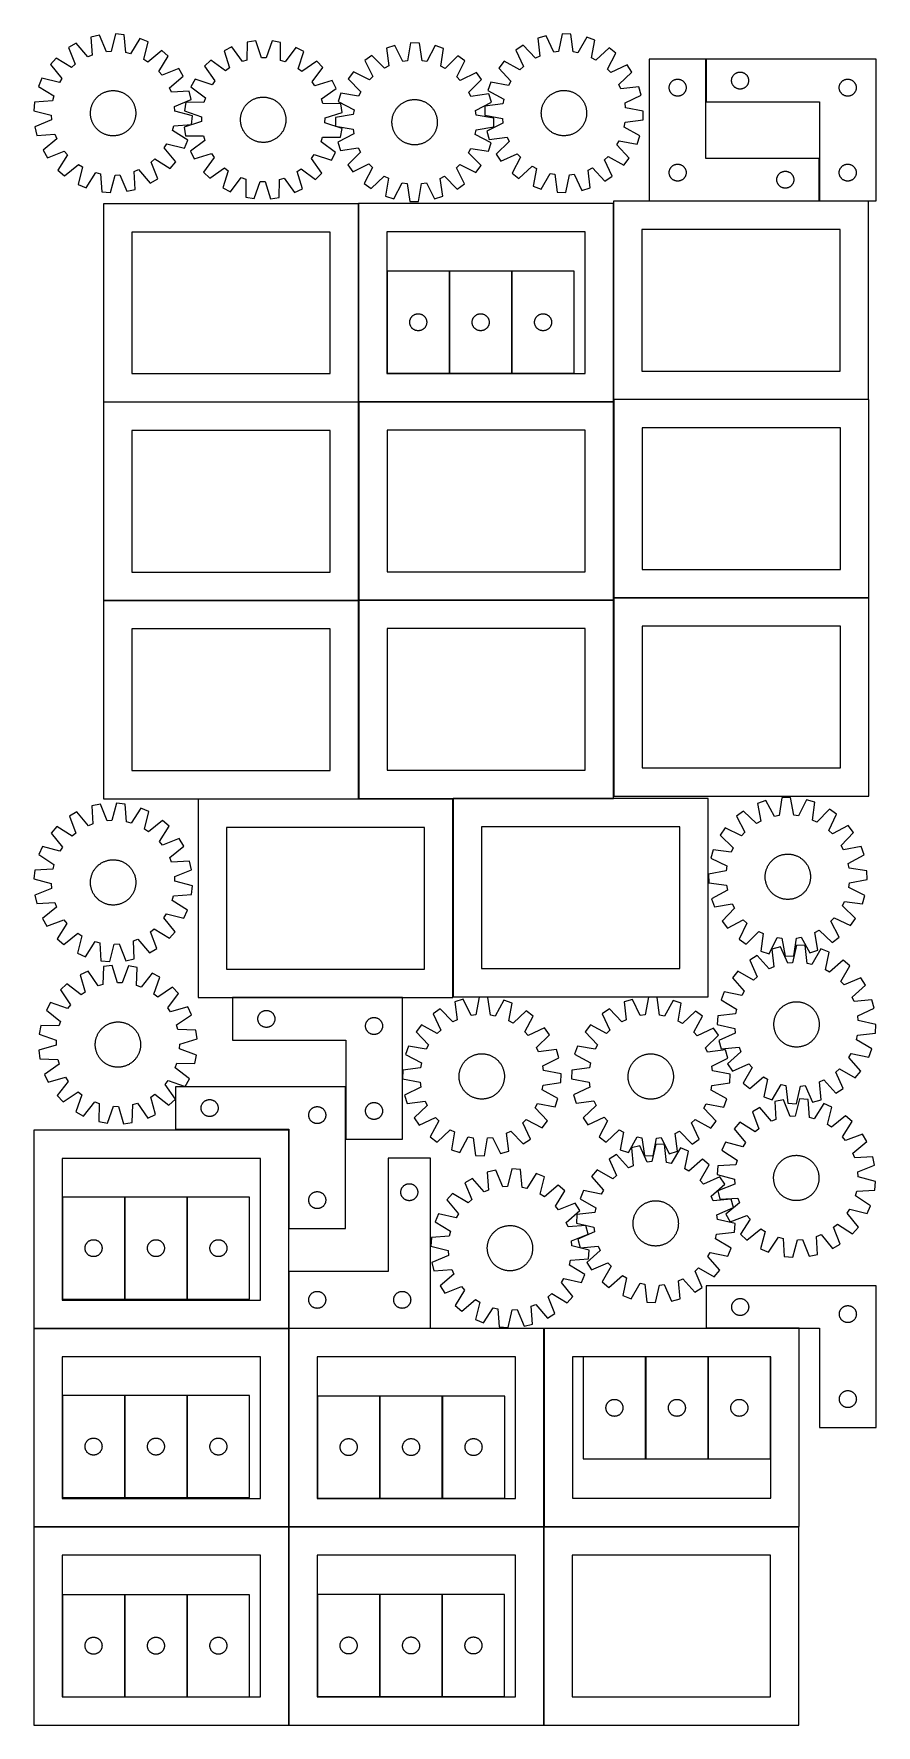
# Model space of a CAD drawing. Header units: millimetres. Extents: x 7 to 1493, y 7 to 2992.
import ezdxf

# ---------------------------------------------------------------- set-up
doc = ezdxf.new("R2010")
doc.units = ezdxf.units.MM
doc.layers.add('COMMON', color=5, linetype='CONTINUOUS', true_color=0x0000ff)
doc.layers.add('CUT', color=7, linetype='CONTINUOUS', true_color=0x000000)

msp = doc.modelspace()

# ---------------------------------------------------------------- linework, layer by layer
at = {"layer": 'COMMON'}
for p, q in [((1193.054254, 2872.265526), (1193.054254, 2947.265526)), ((1393.054254, 2697.265526), (1393.054254, 2772.265526)), ((579.574576, 2342.817184), (579.574576, 2692.398777)), ((1029.774577, 2347.065525), (1029.774577, 2692.817184)), ((1392.954253, 2697.165526), (1092.954253, 2697.165526)), ((1479.874577, 2697.165526), (1393.154254, 2697.165526)), ((740.117242, 2573.111147), (740.117242, 2393.111147)), ((850.317243, 2573.111147), (850.317243, 2393.111147)), ((579.474575, 2342.298777), (129.755907, 2342.298777)), ((579.855908, 1992.617183), (579.855908, 2342.198776)), ((1029.674576, 2342.717184), (579.955908, 2342.717184)), ((1030.055909, 1996.865524), (1030.055909, 2342.617183)), ((1479.874577, 2346.965525), (1030.155909, 2346.965525)), ((579.755907, 1992.098776), (129.755907, 1992.098776)), ((579.855908, 1642.417182), (579.855908, 1991.998775)), ((1029.955908, 1992.517183), (579.955908, 1992.517183)), ((1030.055909, 1646.665523), (1030.055909, 1992.417182)), ((1480.155909, 1996.765524), (1030.155909, 1996.765524)), ((1029.955908, 1642.317182), (746.588017, 1642.317182)), ((746.488016, 1641.013301), (746.488016, 1292.217181)), ((357.00511, 1290.9133), (657.00511, 1290.9133)), ((556.90511, 1040.8133), (556.90511, 1133.449547)), ((167.006342, 938.593141), (167.006342, 758.593141)), ((277.206343, 938.593141), (277.206343, 758.593141)), ((456.624736, 707.373996), (456.624736, 807.373996)), ((456.524735, 706.824782), (6.524735, 706.824782)), ((456.624736, 356.724781), (456.624736, 706.724781)), ((1357.143896, 707.100455), (1193.357347, 707.100455)), ((1086.501228, 476.706491), (1086.501228, 656.706491)), ((1196.701229, 476.706491), (1196.701229, 656.706491)), ((166.967402, 408.343508), (166.967402, 588.343508)), ((277.167402, 588.343508), (277.167402, 408.343508)), ((617.324579, 587.467958), (617.324579, 407.467958)), ((727.52458, 587.467958), (727.52458, 407.467958)), ((456.524735, 356.624781), (6.524735, 356.624781)), ((456.624736, 6.52478), (456.624736, 356.52478)), ((906.724736, 356.624781), (456.724736, 356.624781)), ((906.824737, 6.800453), (906.824737, 356.52478)), ((907.143896, 356.900453), (1356.924737, 356.900453)), ((166.967401, 236.818743), (166.967401, 56.818743)), ((277.167402, 236.818743), (277.167402, 56.818743)), ((617.223871, 237.207125), (617.223871, 57.207125)), ((727.423872, 237.207125), (727.423872, 57.207125))]:
    msp.add_line(p, q, dxfattribs=at)
at = {"layer": 'CUT'}
for p, q in [((122.415922, 2990.074704), (107.427547, 2986.599194)), ((107.427547, 2986.599194), (109.498912, 2954.90244)), ((134.505596, 2960.700999), (122.415922, 2990.074704)), ((150.883324, 2992.092823), (143.058474, 2961.307332)), ((166.212107, 2990.766567), (150.883324, 2992.092823)), ((168.633097, 2959.094599), (166.212107, 2990.766567)), ((910.632208, 2988.703019), (895.858897, 2984.404203)), ((924.327296, 2960.042605), (910.632208, 2988.703019)), ((938.944504, 2992.29185), (932.833573, 2961.12085)), ((954.323165, 2991.815062), (938.944504, 2992.29185)), ((958.491413, 2960.325374), (954.323165, 2991.815062)), ((982.358769, 2986.479263), (966.914559, 2958.722262)), ((996.837409, 2981.273543), (982.358769, 2986.479263)), ((80.977071, 2975.882937), (67.796271, 2967.945868)), ((67.796271, 2967.945868), (79.561092, 2938.440551)), ((101.552008, 2951.682798), (80.977071, 2975.882937)), ((143.058474, 2961.307332), (134.505596, 2960.700999)), ((176.954735, 2957.028271), (168.633097, 2959.094599)), ((193.909849, 2983.889002), (176.954735, 2957.028271)), ((208.078553, 2977.890802), (193.909849, 2983.889002)), ((200.593874, 2947.020844), (208.078553, 2977.890802)), ((232.295386, 2962.790776), (207.869692, 2942.484122)), ((243.917078, 2952.70778), (232.295386, 2962.790776)), ((356.056966, 2969.173016), (342.279142, 2962.324504)), ((342.279142, 2962.324504), (351.626762, 2931.966692)), ((374.613756, 2943.392786), (356.056966, 2969.173016)), ((383.28534, 2977.721786), (382.794375, 2945.961218)), ((398.505135, 2979.977527), (383.28534, 2977.721786)), ((408.187163, 2949.724707), (398.505135, 2979.977527)), ((427.042573, 2979.69386), (416.761083, 2949.639481)), ((442.214521, 2977.136022), (427.042573, 2979.69386)), ((442.074041, 2945.371969), (442.214521, 2977.136022)), ((469.267579, 2968.047686), (450.201987, 2942.641427)), ((482.906544, 2960.926646), (469.267579, 2968.047686)), ((472.957307, 2930.760648), (482.906544, 2960.926646)), ((643.453945, 2971.792286), (628.797654, 2967.110013)), ((628.797654, 2967.110013), (633.438496, 2935.686497)), ((657.891129, 2943.498427), (643.453945, 2971.792286)), ((671.663123, 2976.117575), (666.366425, 2944.797937)), ((687.048986, 2976.041639), (671.663123, 2976.117575)), ((692.03628, 2944.671245), (687.048986, 2976.041639)), ((715.214096, 2971.438119), (700.498337, 2943.288142)), ((729.823455, 2966.611406), (715.214096, 2971.438119)), ((724.872669, 2935.235229), (729.823455, 2966.611406)), ((870.041313, 2972.242041), (857.319466, 2963.58842)), ((857.319466, 2963.58842), (870.697473, 2934.778636)), ((891.92267, 2949.216382), (870.041313, 2972.242041)), ((895.858897, 2984.404203), (899.679425, 2952.870439)), ((932.833573, 2961.12085), (924.327296, 2960.042605)), ((966.914559, 2958.722262), (958.491413, 2960.325374)), ((991.070799, 2950.037011), (996.837409, 2981.273543)), ((1021.852, 2967.535419), (998.586299, 2945.909465)), ((1018.876358, 2930.184612), (1034.01335, 2958.110339)), ((1034.01335, 2958.110339), (1021.852, 2967.535419)), ((45.95188, 2949.580456), (35.868883, 2937.958764)), ((35.868883, 2937.958764), (56.175537, 2913.533069)), ((72.998062, 2932.922761), (45.95188, 2949.580456)), ((79.561092, 2938.440551), (72.998062, 2932.922761)), ((109.498912, 2954.90244), (101.552008, 2951.682798)), ((207.869692, 2942.484122), (200.593874, 2947.020844)), ((227.259384, 2925.661597), (243.917078, 2952.70778)), ((262.282491, 2930.863388), (232.777174, 2919.098567)), ((270.21956, 2917.682588), (262.282491, 2930.863388)), ((319.025135, 2945.78011), (308.037952, 2935.009206)), ((308.037952, 2935.009206), (326.309148, 2909.025785)), ((344.640221, 2926.996018), (319.025135, 2945.78011)), ((351.626762, 2931.966692), (344.640221, 2926.996018)), ((382.794375, 2945.961218), (374.613756, 2943.392786)), ((416.761083, 2949.639481), (408.187163, 2949.724707)), ((450.201987, 2942.641427), (442.074041, 2945.371969)), ((479.84366, 2925.652075), (472.957307, 2930.760648)), ((505.827081, 2943.92327), (479.84366, 2925.652075)), ((497.813893, 2907.321002), (516.597985, 2932.936088)), ((516.597985, 2932.936088), (505.827081, 2943.92327)), ((603.30572, 2954.279303), (590.813661, 2945.297153)), ((590.813661, 2945.297153), (604.937765, 2916.845713)), ((625.779581, 2931.831579), (603.30572, 2954.279303)), ((633.438496, 2935.686497), (625.779581, 2931.831579)), ((666.366425, 2944.797937), (657.891129, 2943.498427)), ((700.498337, 2943.288142), (692.03628, 2944.671245)), ((732.493161, 2931.304901), (724.872669, 2935.235229)), ((755.1875, 2953.5297), (732.493161, 2931.304901)), ((753.186042, 2916.114043), (767.590291, 2944.424683)), ((767.590291, 2944.424683), (755.1875, 2953.5297)), ((836.523799, 2944.043444), (827.098719, 2931.882095)), ((827.098719, 2931.882095), (848.724673, 2908.616394)), ((864.449527, 2928.906453), (836.523799, 2944.043444)), ((870.697473, 2934.778636), (864.449527, 2928.906453)), ((899.679425, 2952.870439), (891.92267, 2949.216382)), ((998.586299, 2945.909465), (991.070799, 2950.037011)), ((1024.748541, 2923.936665), (1018.876358, 2930.184612)), ((1053.558326, 2937.314673), (1024.748541, 2923.936665)), ((1062.211946, 2924.592825), (1053.558326, 2937.314673)), ((1192.954253, 2947.265526), (1092.954253, 2947.265526)), ((1092.954253, 2947.265526), (1092.954253, 2697.265526)), ((1192.954253, 2772.265526), (1192.954253, 2947.265526)), ((1493.154254, 2947.265526), (1193.154254, 2947.265526)), ((1193.154254, 2947.265526), (1193.154254, 2872.265526)), ((1493.154254, 2697.265526), (1493.154254, 2947.265526)), ((20.768857, 2913.74193), (14.770657, 2899.573227)), ((14.770657, 2899.573227), (41.631388, 2882.618112)), ((51.638815, 2906.257251), (20.768857, 2913.74193)), ((56.175537, 2913.533069), (51.638815, 2906.257251)), ((232.777174, 2919.098567), (227.259384, 2925.661597)), ((246.019421, 2897.107651), (270.21956, 2917.682588)), ((249.239063, 2889.160747), (246.019421, 2897.107651)), ((291.034576, 2912.088669), (283.913537, 2898.449704)), ((283.913537, 2898.449704), (309.319795, 2879.384112)), ((321.200574, 2902.139432), (291.034576, 2912.088669)), ((326.309148, 2909.025785), (321.200574, 2902.139432)), ((502.784567, 2900.33446), (497.813893, 2907.321002)), ((533.142379, 2909.682081), (502.784567, 2900.33446)), ((539.990891, 2895.904257), (533.142379, 2909.682081)), ((570.534298, 2925.216982), (561.429282, 2912.814191)), ((561.429282, 2912.814191), (583.654081, 2890.119852)), ((598.844939, 2910.812733), (570.534298, 2925.216982)), ((604.937765, 2916.845713), (598.844939, 2910.812733)), ((759.219022, 2910.021217), (753.186042, 2916.114043)), ((787.670462, 2924.14532), (759.219022, 2910.021217)), ((774.204888, 2889.1794), (796.652612, 2911.653262)), ((796.652612, 2911.653262), (787.670462, 2924.14532)), ((813.360595, 2906.867504), (808.154875, 2892.388864)), ((844.597128, 2901.100894), (813.360595, 2906.867504)), ((848.724673, 2908.616394), (844.597128, 2901.100894)), ((1039.186287, 2902.711468), (1062.211946, 2924.592825)), ((1042.840344, 2894.954714), (1039.186287, 2902.711468)), ((1074.374109, 2898.775242), (1042.840344, 2894.954714)), ((1078.672924, 2884.00193), (1074.374109, 2898.775242)), ((1127.954253, 2897.265526), (1127.974142, 2898.037707)), ((1127.974142, 2896.493344), (1127.954253, 2897.265526)), ((1127.974142, 2898.037707), (1128.033755, 2898.807841)), ((1128.033755, 2895.723211), (1127.974142, 2896.493344)), ((1128.033755, 2898.807841), (1128.132935, 2899.573884)), ((1128.132935, 2899.573884), (1128.271418, 2900.333807)), ((1128.271418, 2900.333807), (1128.448837, 2901.085592)), ((1128.448837, 2901.085592), (1128.664723, 2901.827248)), ((1128.664723, 2901.827248), (1128.918501, 2902.556807)), ((1128.918501, 2902.556807), (1129.2095, 2903.272334)), ((1129.2095, 2903.272334), (1129.536947, 2903.971932)), ((1129.536947, 2903.971932), (1129.899975, 2904.653747)), ((1129.899975, 2904.653747), (1130.29762, 2905.315969)), ((1130.29762, 2905.315969), (1130.728828, 2905.956842)), ((1130.728828, 2905.956842), (1131.192456, 2906.574668)), ((1131.192456, 2906.574668), (1131.687274, 2907.167807)), ((1131.687274, 2907.167807), (1132.21197, 2907.734688)), ((1132.21197, 2907.734688), (1132.765153, 2908.273806)), ((1132.765153, 2908.273806), (1133.345356, 2908.783732)), ((1133.345356, 2908.783732), (1133.951039, 2909.263114)), ((1133.951039, 2909.263114), (1134.580597, 2909.710681)), ((1134.580597, 2909.710681), (1135.232361, 2910.125245)), ((1135.232361, 2910.125245), (1135.904602, 2910.505708)), ((1135.904602, 2910.505708), (1136.595537, 2910.85106)), ((1136.595537, 2910.85106), (1137.303335, 2911.160385)), ((1137.303335, 2911.160385), (1138.026118, 2911.432864)), ((1138.026118, 2911.432864), (1138.761969, 2911.667774)), ((1138.761969, 2911.667774), (1139.508937, 2911.864491)), ((1139.508937, 2911.864491), (1140.265042, 2912.022495)), ((1140.265042, 2912.022495), (1141.028278, 2912.141366)), ((1141.028278, 2912.141366), (1141.796621, 2912.220788)), ((1141.796621, 2912.220788), (1142.568035, 2912.260553)), ((1142.568035, 2912.260553), (1143.340472, 2912.260553)), ((1143.340472, 2912.260553), (1144.111885, 2912.220788)), ((1144.111885, 2912.220788), (1144.880229, 2912.141366)), ((1144.880229, 2912.141366), (1145.643465, 2912.022495)), ((1145.643465, 2912.022495), (1146.399569, 2911.864491)), ((1146.399569, 2911.864491), (1147.146538, 2911.667774)), ((1147.146538, 2911.667774), (1147.882389, 2911.432864)), ((1147.882389, 2911.432864), (1148.605172, 2911.160385)), ((1148.605172, 2911.160385), (1149.312969, 2910.85106)), ((1149.312969, 2910.85106), (1150.003904, 2910.505708)), ((1150.003904, 2910.505708), (1150.676145, 2910.125245)), ((1150.676145, 2910.125245), (1151.327909, 2909.710681)), ((1151.327909, 2909.710681), (1151.957467, 2909.263114)), ((1151.957467, 2909.263114), (1152.563151, 2908.783732)), ((1152.563151, 2908.783732), (1153.143353, 2908.273806)), ((1153.143353, 2908.273806), (1153.696536, 2907.734688)), ((1153.696536, 2907.734688), (1154.221232, 2907.167807)), ((1154.221232, 2907.167807), (1154.71605, 2906.574668)), ((1154.71605, 2906.574668), (1155.179678, 2905.956842)), ((1155.179678, 2905.956842), (1155.610887, 2905.315969)), ((1155.610887, 2905.315969), (1156.008532, 2904.653747)), ((1156.008532, 2904.653747), (1156.371559, 2903.971932)), ((1156.371559, 2903.971932), (1156.699007, 2903.272334)), ((1156.699007, 2903.272334), (1156.990006, 2902.556807)), ((1156.990006, 2902.556807), (1157.243784, 2901.827248)), ((1157.243784, 2901.827248), (1157.459669, 2901.085592)), ((1157.459669, 2901.085592), (1157.637089, 2900.333807)), ((1157.637089, 2900.333807), (1157.775572, 2899.573884)), ((1157.775572, 2899.573884), (1157.874751, 2898.807841)), ((1157.874751, 2898.807841), (1157.934365, 2898.037707)), ((1157.934365, 2896.493344), (1157.874751, 2895.723211)), ((1157.934365, 2898.037707), (1157.954253, 2897.265526)), ((1157.954253, 2897.265526), (1157.934365, 2896.493344)), ((1238.154254, 2909.765526), (1238.174143, 2910.537707)), ((1238.174143, 2908.993344), (1238.154254, 2909.765526)), ((1238.174143, 2910.537707), (1238.233756, 2911.307841)), ((1238.233756, 2908.223211), (1238.174143, 2908.993344)), ((1238.233756, 2911.307841), (1238.332936, 2912.073884)), ((1238.332936, 2907.457167), (1238.233756, 2908.223211)), ((1238.332936, 2912.073884), (1238.471419, 2912.833807)), ((1238.471419, 2906.697245), (1238.332936, 2907.457167)), ((1238.471419, 2912.833807), (1238.648838, 2913.585592)), ((1238.648838, 2905.945459), (1238.471419, 2906.697245)), ((1238.648838, 2913.585592), (1238.864724, 2914.327248)), ((1238.864724, 2905.203803), (1238.648838, 2905.945459)), ((1238.864724, 2914.327248), (1239.118502, 2915.056807)), ((1239.118502, 2904.474244), (1238.864724, 2905.203803)), ((1239.118502, 2915.056807), (1239.409501, 2915.772334)), ((1239.409501, 2903.758717), (1239.118502, 2904.474244)), ((1239.409501, 2915.772334), (1239.736948, 2916.471932)), ((1239.736948, 2903.059119), (1239.409501, 2903.758717)), ((1239.736948, 2916.471932), (1240.099976, 2917.153747)), ((1240.099976, 2902.377305), (1239.736948, 2903.059119)), ((1240.099976, 2917.153747), (1240.497621, 2917.815969)), ((1240.497621, 2901.715083), (1240.099976, 2902.377305)), ((1240.497621, 2917.815969), (1240.928829, 2918.456842)), ((1240.928829, 2901.074209), (1240.497621, 2901.715083)), ((1240.928829, 2918.456842), (1241.392457, 2919.074668)), ((1241.392457, 2900.456383), (1240.928829, 2901.074209)), ((1241.392457, 2919.074668), (1241.887275, 2919.667807)), ((1241.887275, 2899.863244), (1241.392457, 2900.456383)), ((1241.887275, 2919.667807), (1242.411971, 2920.234688)), ((1242.411971, 2899.296363), (1241.887275, 2899.863244)), ((1242.411971, 2920.234688), (1242.965154, 2920.773806)), ((1242.965154, 2898.757245), (1242.411971, 2899.296363)), ((1242.965154, 2920.773806), (1243.545357, 2921.283732)), ((1243.545357, 2898.247319), (1242.965154, 2898.757245)), ((1243.545357, 2921.283732), (1244.15104, 2921.763114)), ((1244.15104, 2897.767937), (1243.545357, 2898.247319)), ((1244.15104, 2921.763114), (1244.780598, 2922.210681)), ((1244.780598, 2897.32037), (1244.15104, 2897.767937)), ((1244.780598, 2922.210681), (1245.432362, 2922.625245)), ((1245.432362, 2896.905806), (1244.780598, 2897.32037)), ((1245.432362, 2922.625245), (1246.104603, 2923.005708)), ((1246.104603, 2896.525344), (1245.432362, 2896.905806)), ((1246.104603, 2923.005708), (1246.795538, 2923.35106)), ((1246.795538, 2896.179992), (1246.104603, 2896.525344)), ((1246.795538, 2923.35106), (1247.503336, 2923.660385)), ((1247.503336, 2923.660385), (1248.226119, 2923.932864)), ((1248.226119, 2923.932864), (1248.96197, 2924.167774)), ((1248.96197, 2924.167774), (1249.708938, 2924.364491)), ((1249.708938, 2924.364491), (1250.465043, 2924.522495)), ((1250.465043, 2924.522495), (1251.228279, 2924.641366)), ((1251.228279, 2924.641366), (1251.996622, 2924.720788)), ((1251.996622, 2924.720788), (1252.768036, 2924.760553)), ((1252.768036, 2924.760553), (1253.540473, 2924.760553)), ((1253.540473, 2924.760553), (1254.311886, 2924.720788)), ((1254.311886, 2924.720788), (1255.08023, 2924.641366)), ((1255.08023, 2924.641366), (1255.843466, 2924.522495)), ((1255.843466, 2924.522495), (1256.59957, 2924.364491)), ((1256.59957, 2924.364491), (1257.346539, 2924.167774)), ((1257.346539, 2924.167774), (1258.08239, 2923.932864)), ((1258.08239, 2923.932864), (1258.805173, 2923.660385)), ((1258.805173, 2923.660385), (1259.51297, 2923.35106)), ((1259.51297, 2923.35106), (1260.203905, 2923.005708)), ((1260.203905, 2896.525344), (1259.51297, 2896.179992)), ((1260.203905, 2923.005708), (1260.876146, 2922.625245)), ((1260.876146, 2896.905806), (1260.203905, 2896.525344)), ((1260.876146, 2922.625245), (1261.52791, 2922.210681)), ((1261.52791, 2897.32037), (1260.876146, 2896.905806)), ((1261.52791, 2922.210681), (1262.157468, 2921.763114)), ((1262.157468, 2897.767937), (1261.52791, 2897.32037)), ((1262.157468, 2921.763114), (1262.763152, 2921.283732)), ((1262.763152, 2898.247319), (1262.157468, 2897.767937)), ((1262.763152, 2921.283732), (1263.343354, 2920.773806)), ((1263.343354, 2898.757245), (1262.763152, 2898.247319)), ((1263.343354, 2920.773806), (1263.896537, 2920.234688)), ((1263.896537, 2899.296363), (1263.343354, 2898.757245)), ((1263.896537, 2920.234688), (1264.421233, 2919.667807)), ((1264.421233, 2899.863244), (1263.896537, 2899.296363)), ((1264.421233, 2919.667807), (1264.916051, 2919.074668)), ((1264.916051, 2900.456383), (1264.421233, 2899.863244)), ((1264.916051, 2919.074668), (1265.379679, 2918.456842)), ((1265.379679, 2901.074209), (1264.916051, 2900.456383)), ((1265.379679, 2918.456842), (1265.810888, 2917.815969)), ((1265.810888, 2901.715083), (1265.379679, 2901.074209)), ((1265.810888, 2917.815969), (1266.208533, 2917.153747)), ((1266.208533, 2902.377305), (1265.810888, 2901.715083)), ((1266.208533, 2917.153747), (1266.57156, 2916.471932)), ((1266.57156, 2903.059119), (1266.208533, 2902.377305)), ((1266.57156, 2916.471932), (1266.899008, 2915.772334)), ((1266.899008, 2903.758717), (1266.57156, 2903.059119)), ((1266.899008, 2915.772334), (1267.190007, 2915.056807)), ((1267.190007, 2904.474244), (1266.899008, 2903.758717)), ((1267.190007, 2915.056807), (1267.443785, 2914.327248)), ((1267.443785, 2905.203803), (1267.190007, 2904.474244)), ((1267.443785, 2914.327248), (1267.65967, 2913.585592)), ((1267.65967, 2905.945459), (1267.443785, 2905.203803)), ((1267.65967, 2913.585592), (1267.83709, 2912.833807)), ((1267.83709, 2906.697245), (1267.65967, 2905.945459)), ((1267.83709, 2912.833807), (1267.975573, 2912.073884)), ((1267.975573, 2907.457167), (1267.83709, 2906.697245)), ((1267.975573, 2912.073884), (1268.074752, 2911.307841)), ((1268.074752, 2908.223211), (1267.975573, 2907.457167)), ((1268.074752, 2911.307841), (1268.134366, 2910.537707)), ((1268.134366, 2908.993344), (1268.074752, 2908.223211)), ((1268.134366, 2910.537707), (1268.154254, 2909.765526)), ((1268.154254, 2909.765526), (1268.134366, 2908.993344)), ((1428.154254, 2897.265526), (1428.174143, 2898.037707)), ((1428.174143, 2896.493344), (1428.154254, 2897.265526)), ((1428.174143, 2898.037707), (1428.233756, 2898.807841)), ((1428.233756, 2895.723211), (1428.174143, 2896.493344)), ((1428.233756, 2898.807841), (1428.332936, 2899.573884)), ((1428.332936, 2899.573884), (1428.471419, 2900.333807)), ((1428.471419, 2900.333807), (1428.648838, 2901.085592)), ((1428.648838, 2901.085592), (1428.864724, 2901.827248)), ((1428.864724, 2901.827248), (1429.118502, 2902.556807)), ((1429.118502, 2902.556807), (1429.409501, 2903.272334)), ((1429.409501, 2903.272334), (1429.736948, 2903.971932)), ((1429.736948, 2903.971932), (1430.099976, 2904.653747)), ((1430.099976, 2904.653747), (1430.497621, 2905.315969)), ((1430.497621, 2905.315969), (1430.928829, 2905.956842)), ((1430.928829, 2905.956842), (1431.392457, 2906.574668)), ((1431.392457, 2906.574668), (1431.887275, 2907.167807)), ((1431.887275, 2907.167807), (1432.411971, 2907.734688)), ((1432.411971, 2907.734688), (1432.965154, 2908.273806)), ((1432.965154, 2908.273806), (1433.545357, 2908.783732)), ((1433.545357, 2908.783732), (1434.15104, 2909.263114)), ((1434.15104, 2909.263114), (1434.780598, 2909.710681)), ((1434.780598, 2909.710681), (1435.432362, 2910.125245)), ((1435.432362, 2910.125245), (1436.104603, 2910.505708)), ((1436.104603, 2910.505708), (1436.795538, 2910.85106)), ((1436.795538, 2910.85106), (1437.503336, 2911.160385)), ((1437.503336, 2911.160385), (1438.226119, 2911.432864)), ((1438.226119, 2911.432864), (1438.96197, 2911.667774)), ((1438.96197, 2911.667774), (1439.708938, 2911.864491)), ((1439.708938, 2911.864491), (1440.465043, 2912.022495)), ((1440.465043, 2912.022495), (1441.228279, 2912.141366)), ((1441.228279, 2912.141366), (1441.996622, 2912.220788)), ((1441.996622, 2912.220788), (1442.768036, 2912.260553)), ((1442.768036, 2912.260553), (1443.540473, 2912.260553)), ((1443.540473, 2912.260553), (1444.311886, 2912.220788)), ((1444.311886, 2912.220788), (1445.08023, 2912.141366)), ((1445.08023, 2912.141366), (1445.843466, 2912.022495)), ((1445.843466, 2912.022495), (1446.59957, 2911.864491)), ((1446.59957, 2911.864491), (1447.346539, 2911.667774)), ((1447.346539, 2911.667774), (1448.08239, 2911.432864)), ((1448.08239, 2911.432864), (1448.805173, 2911.160385)), ((1448.805173, 2911.160385), (1449.51297, 2910.85106)), ((1449.51297, 2910.85106), (1450.203905, 2910.505708)), ((1450.203905, 2910.505708), (1450.876146, 2910.125245)), ((1450.876146, 2910.125245), (1451.52791, 2909.710681)), ((1451.52791, 2909.710681), (1452.157468, 2909.263114)), ((1452.157468, 2909.263114), (1452.763152, 2908.783732)), ((1452.763152, 2908.783732), (1453.343354, 2908.273806)), ((1453.343354, 2908.273806), (1453.896537, 2907.734688)), ((1453.896537, 2907.734688), (1454.421233, 2907.167807)), ((1454.421233, 2907.167807), (1454.916051, 2906.574668)), ((1454.916051, 2906.574668), (1455.379679, 2905.956842)), ((1455.379679, 2905.956842), (1455.810888, 2905.315969)), ((1455.810888, 2905.315969), (1456.208533, 2904.653747)), ((1456.208533, 2904.653747), (1456.57156, 2903.971932)), ((1456.57156, 2903.971932), (1456.899008, 2903.272334)), ((1456.899008, 2903.272334), (1457.190007, 2902.556807)), ((1457.190007, 2902.556807), (1457.443785, 2901.827248)), ((1457.443785, 2901.827248), (1457.65967, 2901.085592)), ((1457.65967, 2901.085592), (1457.83709, 2900.333807)), ((1457.83709, 2900.333807), (1457.975573, 2899.573884)), ((1457.975573, 2899.573884), (1458.074752, 2898.807841)), ((1458.074752, 2898.807841), (1458.134366, 2898.037707)), ((1458.134366, 2896.493344), (1458.074752, 2895.723211)), ((1458.134366, 2898.037707), (1458.154254, 2897.265526)), ((1458.154254, 2897.265526), (1458.134366, 2896.493344)), ((7.893092, 2871.875485), (6.566836, 2856.546701)), ((39.56506, 2874.296474), (7.893092, 2871.875485)), ((41.631388, 2882.618112), (39.56506, 2874.296474)), ((109.079135, 2866.297217), (109.541612, 2867.465601)), ((109.541612, 2867.465601), (110.04056, 2868.618882)), ((110.04056, 2868.618882), (110.575488, 2869.755922)), ((110.575488, 2869.755922), (111.145868, 2870.875598)), ((111.145868, 2870.875598), (111.751135, 2871.976805)), ((111.751135, 2871.976805), (112.390694, 2873.058457)), ((112.390694, 2873.058457), (113.063913, 2874.119487)), ((113.063913, 2874.119487), (113.770127, 2875.158846)), ((113.770127, 2875.158846), (114.50864, 2876.17551)), ((114.50864, 2876.17551), (115.278722, 2877.168475)), ((115.278722, 2877.168475), (116.079615, 2878.136761)), ((116.079615, 2878.136761), (116.910527, 2879.079413)), ((116.910527, 2879.079413), (117.770638, 2879.9955)), ((117.770638, 2879.9955), (118.6591, 2880.884119)), ((118.6591, 2880.884119), (119.575035, 2881.744391)), ((119.575035, 2881.744391), (120.517541, 2882.575469)), ((120.517541, 2882.575469), (121.485686, 2883.376532)), ((121.485686, 2883.376532), (122.478515, 2884.146789)), ((122.478515, 2884.146789), (123.495049, 2884.885481)), ((123.495049, 2884.885481), (124.534284, 2885.591879)), ((124.534284, 2885.591879), (125.595195, 2886.265284)), ((125.595195, 2886.265284), (126.676734, 2886.905033)), ((126.676734, 2886.905033), (127.777835, 2887.510495)), ((127.777835, 2887.510495), (128.897411, 2888.081071)), ((128.897411, 2888.081071), (130.034356, 2888.6162)), ((130.034356, 2888.6162), (131.187549, 2889.115351)), ((131.187549, 2889.115351), (132.355852, 2889.578034)), ((132.355852, 2889.578034), (133.538112, 2890.003791)), ((133.538112, 2890.003791), (134.733161, 2890.392203)), ((134.733161, 2890.392203), (135.939821, 2890.742885)), ((135.939821, 2890.742885), (137.156901, 2891.055493)), ((137.156901, 2891.055493), (138.3832, 2891.329716)), ((138.3832, 2891.329716), (139.617507, 2891.565285)), ((139.617507, 2891.565285), (140.858604, 2891.761968)), ((140.858604, 2891.761968), (142.105267, 2891.91957)), ((142.105267, 2891.91957), (143.356265, 2892.037935)), ((143.356265, 2892.037935), (144.610364, 2892.116947)), ((144.610364, 2892.116947), (145.866326, 2892.156528)), ((145.866326, 2892.156528), (147.122911, 2892.156639)), ((147.122911, 2892.156639), (148.37888, 2892.117279)), ((148.37888, 2892.117279), (149.632993, 2892.038488)), ((149.632993, 2892.038488), (150.884012, 2891.920343)), ((150.884012, 2891.920343), (152.130703, 2891.762961)), ((152.130703, 2891.762961), (153.371835, 2891.566497)), ((153.371835, 2891.566497), (154.606183, 2891.331145)), ((154.606183, 2891.331145), (155.83253, 2891.057137)), ((155.83253, 2891.057137), (157.049665, 2890.744744)), ((157.049665, 2890.744744), (158.256387, 2890.394274)), ((158.256387, 2890.394274), (159.451505, 2890.006073)), ((159.451505, 2890.006073), (160.633839, 2889.580524)), ((160.633839, 2889.580524), (161.802224, 2889.118047)), ((161.802224, 2889.118047), (162.955505, 2888.619099)), ((162.955505, 2888.619099), (164.092544, 2888.084171)), ((164.092544, 2888.084171), (165.21222, 2887.513792)), ((165.21222, 2887.513792), (166.313428, 2886.908524)), ((166.313428, 2886.908524), (167.39508, 2886.268965)), ((167.39508, 2886.268965), (168.456109, 2885.595747)), ((168.456109, 2885.595747), (169.495469, 2884.889532)), ((169.495469, 2884.889532), (170.512133, 2884.151019)), ((170.512133, 2884.151019), (171.505098, 2883.380937)), ((171.505098, 2883.380937), (172.473384, 2882.580044)), ((172.473384, 2882.580044), (173.416036, 2881.749133)), ((173.416036, 2881.749133), (174.332123, 2880.889021)), ((174.332123, 2880.889021), (175.220741, 2880.00056)), ((175.220741, 2880.00056), (176.081014, 2879.084624)), ((176.081014, 2879.084624), (176.912092, 2878.142119)), ((176.912092, 2878.142119), (177.713155, 2877.173974)), ((177.713155, 2877.173974), (178.483412, 2876.181144)), ((178.483412, 2876.181144), (179.222104, 2875.16461)), ((179.222104, 2875.16461), (179.928501, 2874.125375)), ((179.928501, 2874.125375), (180.601907, 2873.064464)), ((180.601907, 2873.064464), (181.241656, 2871.982925)), ((181.241656, 2871.982925), (181.847118, 2870.881824)), ((181.847118, 2870.881824), (182.417694, 2869.762248)), ((182.417694, 2869.762248), (182.952822, 2868.625303)), ((182.952822, 2868.625303), (183.451974, 2867.47211)), ((183.451974, 2867.47211), (183.914657, 2866.303807)), ((280.935817, 2891.232112), (249.239063, 2889.160747)), ((255.037622, 2864.154064), (284.411326, 2876.243738)), ((274.825201, 2871.396646), (272.267362, 2856.224698)), ((306.589253, 2871.256166), (274.825201, 2871.396646)), ((284.411326, 2876.243738), (280.935817, 2891.232112)), ((309.319795, 2879.384112), (306.589253, 2871.256166)), ((380.622269, 2866.132865), (381.440347, 2867.086675)), ((381.440347, 2867.086675), (382.287981, 2868.014319)), ((382.287981, 2868.014319), (383.164336, 2868.91488)), ((383.164336, 2868.91488), (384.068545, 2869.78747)), ((384.068545, 2869.78747), (384.999716, 2870.631227)), ((384.999716, 2870.631227), (385.956931, 2871.445319)), ((385.956931, 2871.445319), (386.939245, 2872.228943)), ((386.939245, 2872.228943), (387.945689, 2872.981324)), ((387.945689, 2872.981324), (388.975269, 2873.701721)), ((388.975269, 2873.701721), (390.026969, 2874.389423)), ((390.026969, 2874.389423), (391.099751, 2875.043751)), ((391.099751, 2875.043751), (392.192557, 2875.664059)), ((392.192557, 2875.664059), (393.304308, 2876.249735)), ((393.304308, 2876.249735), (394.433907, 2876.800201)), ((394.433907, 2876.800201), (395.580239, 2877.314914)), ((395.580239, 2877.314914), (396.742173, 2877.793366)), ((396.742173, 2877.793366), (397.918563, 2878.235085)), ((397.918563, 2878.235085), (399.108246, 2878.639634)), ((399.108246, 2878.639634), (400.31005, 2879.006615)), ((400.31005, 2879.006615), (401.522787, 2879.335665)), ((401.522787, 2879.335665), (402.745262, 2879.62646)), ((402.745262, 2879.62646), (403.976268, 2879.878712)), ((403.976268, 2879.878712), (405.21459, 2880.092173)), ((405.21459, 2880.092173), (406.459006, 2880.266632)), ((406.459006, 2880.266632), (407.708288, 2880.401918)), ((407.708288, 2880.401918), (408.961202, 2880.497895)), ((408.961202, 2880.497895), (410.216514, 2880.55447)), ((410.216514, 2880.55447), (411.472982, 2880.571587)), ((411.472982, 2880.571587), (412.729369, 2880.549229)), ((412.729369, 2880.549229), (413.984433, 2880.487417)), ((413.984433, 2880.487417), (415.236936, 2880.386214)), ((415.236936, 2880.386214), (416.485643, 2880.245718)), ((416.485643, 2880.245718), (417.72932, 2880.06607)), ((417.72932, 2880.06607), (418.966741, 2879.847444)), ((418.966741, 2879.847444), (420.196684, 2879.590059)), ((420.196684, 2879.590059), (421.417935, 2879.294167)), ((421.417935, 2879.294167), (422.62929, 2878.96006)), ((422.62929, 2878.96006), (423.829552, 2878.588069)), ((423.829552, 2878.588069), (425.017537, 2878.178561)), ((425.017537, 2878.178561), (426.192074, 2877.731938)), ((426.192074, 2877.731938), (427.352001, 2877.248643)), ((427.352001, 2877.248643), (428.496176, 2876.729153)), ((428.496176, 2876.729153), (429.623469, 2876.173979)), ((429.623469, 2876.173979), (430.732767, 2875.58367)), ((430.732767, 2875.58367), (431.822976, 2874.958809)), ((431.822976, 2874.958809), (432.893019, 2874.300011)), ((432.893019, 2874.300011), (433.941841, 2873.607928)), ((433.941841, 2873.607928), (434.968407, 2872.883242)), ((434.968407, 2872.883242), (435.971703, 2872.126668)), ((435.971703, 2872.126668), (436.95074, 2871.338954)), ((436.95074, 2871.338954), (437.90455, 2870.520876)), ((437.90455, 2870.520876), (438.832194, 2869.673241)), ((438.832194, 2869.673241), (439.732755, 2868.796887)), ((439.732755, 2868.796887), (440.605345, 2867.892678)), ((440.605345, 2867.892678), (441.449102, 2866.961506)), ((441.449102, 2866.961506), (442.263194, 2866.004291)), ((514.210661, 2877.347466), (539.990891, 2895.904257)), ((516.779093, 2869.166847), (514.210661, 2877.347466)), ((548.539662, 2868.675883), (516.779093, 2869.166847)), ((548.347576, 2887.450146), (543.520863, 2872.840786)), ((543.520863, 2872.840786), (571.67084, 2858.125027)), ((579.723752, 2882.49936), (548.347576, 2887.450146)), ((550.795402, 2853.456087), (548.539662, 2868.675883)), ((583.654081, 2890.119852), (579.723752, 2882.49936)), ((652.126213, 2866.219948), (653.079342, 2867.03882)), ((653.079342, 2867.03882), (654.057722, 2867.827349)), ((654.057722, 2867.827349), (655.060388, 2868.584758)), ((655.060388, 2868.584758), (656.08635, 2869.310299)), ((656.08635, 2869.310299), (657.134595, 2870.003255)), ((657.134595, 2870.003255), (658.20409, 2870.662944)), ((658.20409, 2870.662944), (659.293778, 2871.288713)), ((659.293778, 2871.288713), (660.402584, 2871.879945)), ((660.402584, 2871.879945), (661.529414, 2872.436057)), ((661.529414, 2872.436057), (662.673156, 2872.956501)), ((662.673156, 2872.956501), (663.832681, 2873.440761)), ((663.832681, 2873.440761), (665.006845, 2873.888361)), ((665.006845, 2873.888361), (666.194489, 2874.298859)), ((666.194489, 2874.298859), (667.394441, 2874.67185)), ((667.394441, 2874.67185), (668.605517, 2875.006965)), ((668.605517, 2875.006965), (669.826521, 2875.303874)), ((669.826521, 2875.303874), (671.056249, 2875.562283)), ((671.056249, 2875.562283), (672.293487, 2875.781939)), ((672.293487, 2875.781939), (673.537015, 2875.962623)), ((673.537015, 2875.962623), (674.785604, 2876.104159)), ((674.785604, 2876.104159), (676.038022, 2876.206405)), ((676.038022, 2876.206405), (677.293035, 2876.269261)), ((677.293035, 2876.269261), (678.549402, 2876.292666)), ((678.549402, 2876.292666), (679.805885, 2876.276595)), ((679.805885, 2876.276595), (681.061243, 2876.221066)), ((681.061243, 2876.221066), (682.314237, 2876.126132)), ((682.314237, 2876.126132), (683.563631, 2875.991887)), ((683.563631, 2875.991887), (684.808191, 2875.818464)), ((684.808191, 2875.818464), (686.046691, 2875.606034)), ((686.046691, 2875.606034), (687.277906, 2875.354807)), ((687.277906, 2875.354807), (688.500623, 2875.065031)), ((688.500623, 2875.065031), (689.713634, 2874.73699)), ((689.713634, 2874.73699), (690.915743, 2874.371011)), ((690.915743, 2874.371011), (692.105763, 2873.967452)), ((692.105763, 2873.967452), (693.28252, 2873.526713)), ((693.28252, 2873.526713), (694.444852, 2873.049229)), ((694.444852, 2873.049229), (695.591612, 2872.535471)), ((695.591612, 2872.535471), (696.721669, 2871.985946)), ((696.721669, 2871.985946), (697.833907, 2871.401196)), ((697.833907, 2871.401196), (698.927229, 2870.781798)), ((698.927229, 2870.781798), (700.000556, 2870.128364)), ((700.000556, 2870.128364), (701.052829, 2869.441538)), ((701.052829, 2869.441538), (702.083008, 2868.721998)), ((702.083008, 2868.721998), (703.090078, 2867.970455)), ((703.090078, 2867.970455), (704.073044, 2867.18765)), ((704.073044, 2867.18765), (705.030937, 2866.374355)), ((705.030937, 2866.374355), (705.962811, 2865.531373)), ((778.059806, 2881.520485), (774.204888, 2889.1794)), ((809.483322, 2886.161327), (778.059806, 2881.520485)), ((785.871736, 2857.067852), (814.165595, 2871.505037)), ((834.308764, 2868.521507), (802.819076, 2864.35326)), ((808.154875, 2892.388864), (835.911877, 2876.944654)), ((814.165595, 2871.505037), (809.483322, 2886.161327)), ((835.911877, 2876.944654), (834.308764, 2868.521507)), ((904.555937, 2865.569681), (904.990365, 2866.748782)), ((904.990365, 2866.748782), (905.461614, 2867.913656)), ((905.461614, 2867.913656), (905.969221, 2869.063152)), ((905.969221, 2869.063152), (906.512683, 2870.196138)), ((906.512683, 2870.196138), (907.091466, 2871.311493)), ((907.091466, 2871.311493), (907.704996, 2872.408118)), ((907.704996, 2872.408118), (908.35267, 2873.484931)), ((908.35267, 2873.484931), (909.033848, 2874.540868)), ((909.033848, 2874.540868), (909.747858, 2875.574888)), ((909.747858, 2875.574888), (910.493995, 2876.58597)), ((910.493995, 2876.58597), (911.271522, 2877.573116)), ((911.271522, 2877.573116), (912.079672, 2878.535353)), ((912.079672, 2878.535353), (912.917649, 2879.47173)), ((912.917649, 2879.47173), (913.784624, 2880.381324)), ((913.784624, 2880.381324), (914.679743, 2881.263237)), ((914.679743, 2881.263237), (915.602121, 2882.116597)), ((915.602121, 2882.116597), (916.550849, 2882.940565)), ((916.550849, 2882.940565), (917.52499, 2883.734325)), ((917.52499, 2883.734325), (918.523583, 2884.497096)), ((918.523583, 2884.497096), (919.545643, 2885.228123)), ((919.545643, 2885.228123), (920.590161, 2885.926686)), ((920.590161, 2885.926686), (921.656105, 2886.592095)), ((921.656105, 2886.592095), (922.742424, 2887.223694)), ((922.742424, 2887.223694), (923.848047, 2887.820859)), ((923.848047, 2887.820859), (924.971881, 2888.383)), ((924.971881, 2888.383), (926.112818, 2888.909564)), ((926.112818, 2888.909564), (927.269732, 2889.400031)), ((927.269732, 2889.400031), (928.441481, 2889.853916)), ((928.441481, 2889.853916), (929.626908, 2890.270771)), ((929.626908, 2890.270771), (930.824845, 2890.650185)), ((930.824845, 2890.650185), (932.034107, 2890.991785)), ((932.034107, 2890.991785), (933.253504, 2891.295231)), ((933.253504, 2891.295231), (934.481829, 2891.560226)), ((934.481829, 2891.560226), (935.717873, 2891.786508)), ((935.717873, 2891.786508), (936.960414, 2891.973852)), ((936.960414, 2891.973852), (938.208227, 2892.122076)), ((938.208227, 2892.122076), (939.46008, 2892.231031)), ((939.46008, 2892.231031), (940.714737, 2892.300611)), ((940.714737, 2892.300611), (941.970961, 2892.330747)), ((941.970961, 2892.330747), (943.227512, 2892.321408)), ((943.227512, 2892.321408), (944.483149, 2892.272606)), ((944.483149, 2892.272606), (945.736634, 2892.184387)), ((945.736634, 2892.184387), (946.98673, 2892.056838)), ((946.98673, 2892.056838), (948.232202, 2891.890086)), ((948.232202, 2891.890086), (949.471821, 2891.684295)), ((949.471821, 2891.684295), (950.704365, 2891.439669)), ((950.704365, 2891.439669), (951.928617, 2891.156447)), ((951.928617, 2891.156447), (953.143369, 2890.834911)), ((953.143369, 2890.834911), (954.347421, 2890.475377)), ((954.347421, 2890.475377), (955.539586, 2890.078201)), ((955.539586, 2890.078201), (956.718687, 2889.643774)), ((956.718687, 2889.643774), (957.883561, 2889.172524)), ((957.883561, 2889.172524), (959.033058, 2888.664918)), ((959.033058, 2888.664918), (960.166043, 2888.121455)), ((960.166043, 2888.121455), (961.281398, 2887.542673)), ((961.281398, 2887.542673), (962.378023, 2886.929142)), ((962.378023, 2886.929142), (963.454836, 2886.281468)), ((963.454836, 2886.281468), (964.510773, 2885.60029)), ((964.510773, 2885.60029), (965.544793, 2884.88628)), ((965.544793, 2884.88628), (966.555875, 2884.140144)), ((966.555875, 2884.140144), (967.543022, 2883.362616)), ((967.543022, 2883.362616), (968.505258, 2882.554466)), ((968.505258, 2882.554466), (969.441635, 2881.716489)), ((969.441635, 2881.716489), (970.351229, 2880.849514)), ((970.351229, 2880.849514), (971.233142, 2879.954396)), ((971.233142, 2879.954396), (972.086503, 2879.032017)), ((972.086503, 2879.032017), (972.91047, 2878.083289)), ((972.91047, 2878.083289), (973.70423, 2877.109148)), ((973.70423, 2877.109148), (974.467001, 2876.110555)), ((974.467001, 2876.110555), (975.198028, 2875.088495)), ((975.198028, 2875.088495), (975.896591, 2874.043978)), ((975.896591, 2874.043978), (976.562, 2872.978033)), ((976.562, 2872.978033), (977.193599, 2871.891714)), ((977.193599, 2871.891714), (977.790764, 2870.786091)), ((977.790764, 2870.786091), (978.352906, 2869.662257)), ((978.352906, 2869.662257), (978.879469, 2868.52132)), ((978.879469, 2868.52132), (979.369936, 2867.364406)), ((979.369936, 2867.364406), (979.823821, 2866.192658)), ((1050.01251, 2870.306843), (1078.672924, 2884.00193)), ((1051.090755, 2861.800565), (1050.01251, 2870.306843)), ((1128.132935, 2894.957167), (1128.033755, 2895.723211)), ((1128.271418, 2894.197245), (1128.132935, 2894.957167)), ((1128.448837, 2893.445459), (1128.271418, 2894.197245)), ((1128.664723, 2892.703803), (1128.448837, 2893.445459)), ((1128.918501, 2891.974244), (1128.664723, 2892.703803)), ((1129.2095, 2891.258717), (1128.918501, 2891.974244)), ((1129.536947, 2890.559119), (1129.2095, 2891.258717)), ((1129.899975, 2889.877305), (1129.536947, 2890.559119)), ((1130.29762, 2889.215083), (1129.899975, 2889.877305)), ((1130.728828, 2888.574209), (1130.29762, 2889.215083)), ((1131.192456, 2887.956383), (1130.728828, 2888.574209)), ((1131.687274, 2887.363244), (1131.192456, 2887.956383)), ((1132.21197, 2886.796363), (1131.687274, 2887.363244)), ((1132.765153, 2886.257245), (1132.21197, 2886.796363)), ((1133.345356, 2885.747319), (1132.765153, 2886.257245)), ((1133.951039, 2885.267937), (1133.345356, 2885.747319)), ((1134.580597, 2884.82037), (1133.951039, 2885.267937)), ((1135.232361, 2884.405806), (1134.580597, 2884.82037)), ((1135.904602, 2884.025344), (1135.232361, 2884.405806)), ((1136.595537, 2883.679992), (1135.904602, 2884.025344)), ((1137.303335, 2883.370666), (1136.595537, 2883.679992)), ((1138.026118, 2883.098187), (1137.303335, 2883.370666)), ((1138.761969, 2882.863277), (1138.026118, 2883.098187)), ((1139.508937, 2882.66656), (1138.761969, 2882.863277)), ((1140.265042, 2882.508556), (1139.508937, 2882.66656)), ((1141.028278, 2882.389685), (1140.265042, 2882.508556)), ((1141.796621, 2882.310263), (1141.028278, 2882.389685)), ((1142.568035, 2882.270499), (1141.796621, 2882.310263)), ((1143.340472, 2882.270499), (1142.568035, 2882.270499)), ((1144.111885, 2882.310263), (1143.340472, 2882.270499)), ((1144.880229, 2882.389685), (1144.111885, 2882.310263)), ((1145.643465, 2882.508556), (1144.880229, 2882.389685)), ((1146.399569, 2882.66656), (1145.643465, 2882.508556)), ((1147.146538, 2882.863277), (1146.399569, 2882.66656)), ((1147.882389, 2883.098187), (1147.146538, 2882.863277)), ((1148.605172, 2883.370666), (1147.882389, 2883.098187)), ((1149.312969, 2883.679992), (1148.605172, 2883.370666)), ((1150.003904, 2884.025344), (1149.312969, 2883.679992)), ((1150.676145, 2884.405806), (1150.003904, 2884.025344)), ((1151.327909, 2884.82037), (1150.676145, 2884.405806)), ((1151.957467, 2885.267937), (1151.327909, 2884.82037)), ((1152.563151, 2885.747319), (1151.957467, 2885.267937)), ((1153.143353, 2886.257245), (1152.563151, 2885.747319)), ((1153.696536, 2886.796363), (1153.143353, 2886.257245)), ((1154.221232, 2887.363244), (1153.696536, 2886.796363)), ((1154.71605, 2887.956383), (1154.221232, 2887.363244)), ((1155.179678, 2888.574209), (1154.71605, 2887.956383)), ((1155.610887, 2889.215083), (1155.179678, 2888.574209)), ((1156.008532, 2889.877305), (1155.610887, 2889.215083)), ((1156.371559, 2890.559119), (1156.008532, 2889.877305)), ((1156.699007, 2891.258717), (1156.371559, 2890.559119)), ((1156.990006, 2891.974244), (1156.699007, 2891.258717)), ((1157.243784, 2892.703803), (1156.990006, 2891.974244)), ((1157.459669, 2893.445459), (1157.243784, 2892.703803)), ((1157.637089, 2894.197245), (1157.459669, 2893.445459)), ((1157.775572, 2894.957167), (1157.637089, 2894.197245)), ((1157.874751, 2895.723211), (1157.775572, 2894.957167)), ((1193.154254, 2872.265526), (1393.154254, 2872.265526)), ((1247.503336, 2895.870666), (1246.795538, 2896.179992)), ((1248.226119, 2895.598187), (1247.503336, 2895.870666)), ((1248.96197, 2895.363277), (1248.226119, 2895.598187)), ((1249.708938, 2895.16656), (1248.96197, 2895.363277)), ((1250.465043, 2895.008556), (1249.708938, 2895.16656)), ((1251.228279, 2894.889685), (1250.465043, 2895.008556)), ((1251.996622, 2894.810263), (1251.228279, 2894.889685)), ((1252.768036, 2894.770499), (1251.996622, 2894.810263)), ((1253.540473, 2894.770499), (1252.768036, 2894.770499)), ((1254.311886, 2894.810263), (1253.540473, 2894.770499)), ((1255.08023, 2894.889685), (1254.311886, 2894.810263)), ((1255.843466, 2895.008556), (1255.08023, 2894.889685)), ((1256.59957, 2895.16656), (1255.843466, 2895.008556)), ((1257.346539, 2895.363277), (1256.59957, 2895.16656)), ((1258.08239, 2895.598187), (1257.346539, 2895.363277)), ((1258.805173, 2895.870666), (1258.08239, 2895.598187)), ((1259.51297, 2896.179992), (1258.805173, 2895.870666)), ((1393.154254, 2872.265526), (1393.154254, 2697.265526)), ((1428.332936, 2894.957167), (1428.233756, 2895.723211)), ((1428.471419, 2894.197245), (1428.332936, 2894.957167)), ((1428.648838, 2893.445459), (1428.471419, 2894.197245)), ((1428.864724, 2892.703803), (1428.648838, 2893.445459)), ((1429.118502, 2891.974244), (1428.864724, 2892.703803)), ((1429.409501, 2891.258717), (1429.118502, 2891.974244)), ((1429.736948, 2890.559119), (1429.409501, 2891.258717)), ((1430.099976, 2889.877305), (1429.736948, 2890.559119)), ((1430.497621, 2889.215083), (1430.099976, 2889.877305)), ((1430.928829, 2888.574209), (1430.497621, 2889.215083)), ((1431.392457, 2887.956383), (1430.928829, 2888.574209)), ((1431.887275, 2887.363244), (1431.392457, 2887.956383)), ((1432.411971, 2886.796363), (1431.887275, 2887.363244)), ((1432.965154, 2886.257245), (1432.411971, 2886.796363)), ((1433.545357, 2885.747319), (1432.965154, 2886.257245)), ((1434.15104, 2885.267937), (1433.545357, 2885.747319)), ((1434.780598, 2884.82037), (1434.15104, 2885.267937)), ((1435.432362, 2884.405806), (1434.780598, 2884.82037)), ((1436.104603, 2884.025344), (1435.432362, 2884.405806)), ((1436.795538, 2883.679992), (1436.104603, 2884.025344)), ((1437.503336, 2883.370666), (1436.795538, 2883.679992)), ((1438.226119, 2883.098187), (1437.503336, 2883.370666)), ((1438.96197, 2882.863277), (1438.226119, 2883.098187)), ((1439.708938, 2882.66656), (1438.96197, 2882.863277)), ((1440.465043, 2882.508556), (1439.708938, 2882.66656)), ((1441.228279, 2882.389685), (1440.465043, 2882.508556)), ((1441.996622, 2882.310263), (1441.228279, 2882.389685)), ((1442.768036, 2882.270499), (1441.996622, 2882.310263)), ((1443.540473, 2882.270499), (1442.768036, 2882.270499)), ((1444.311886, 2882.310263), (1443.540473, 2882.270499)), ((1445.08023, 2882.389685), (1444.311886, 2882.310263)), ((1445.843466, 2882.508556), (1445.08023, 2882.389685)), ((1446.59957, 2882.66656), (1445.843466, 2882.508556)), ((1447.346539, 2882.863277), (1446.59957, 2882.66656)), ((1448.08239, 2883.098187), (1447.346539, 2882.863277)), ((1448.805173, 2883.370666), (1448.08239, 2883.098187)), ((1449.51297, 2883.679992), (1448.805173, 2883.370666)), ((1450.203905, 2884.025344), (1449.51297, 2883.679992)), ((1450.876146, 2884.405806), (1450.203905, 2884.025344)), ((1451.52791, 2884.82037), (1450.876146, 2884.405806)), ((1452.157468, 2885.267937), (1451.52791, 2884.82037)), ((1452.763152, 2885.747319), (1452.157468, 2885.267937)), ((1453.343354, 2886.257245), (1452.763152, 2885.747319)), ((1453.896537, 2886.796363), (1453.343354, 2886.257245)), ((1454.421233, 2887.363244), (1453.896537, 2886.796363)), ((1454.916051, 2887.956383), (1454.421233, 2887.363244)), ((1455.379679, 2888.574209), (1454.916051, 2887.956383)), ((1455.810888, 2889.215083), (1455.379679, 2888.574209)), ((1456.208533, 2889.877305), (1455.810888, 2889.215083)), ((1456.57156, 2890.559119), (1456.208533, 2889.877305)), ((1456.899008, 2891.258717), (1456.57156, 2890.559119)), ((1457.190007, 2891.974244), (1456.899008, 2891.258717)), ((1457.443785, 2892.703803), (1457.190007, 2891.974244)), ((1457.65967, 2893.445459), (1457.443785, 2892.703803)), ((1457.83709, 2894.197245), (1457.65967, 2893.445459)), ((1457.975573, 2894.957167), (1457.83709, 2894.197245)), ((1458.074752, 2895.723211), (1457.975573, 2894.957167)), ((6.566836, 2856.546701), (37.352327, 2848.721851)), ((37.95866, 2840.168973), (8.584956, 2828.079299)), ((37.352327, 2848.721851), (37.95866, 2840.168973)), ((106.50302, 2852.786289), (106.54238, 2854.042258)), ((106.503131, 2851.529703), (106.50302, 2852.786289)), ((106.542712, 2850.273742), (106.503131, 2851.529703)), ((106.54238, 2854.042258), (106.621171, 2855.29637)), ((106.621724, 2849.019643), (106.542712, 2850.273742)), ((106.621171, 2855.29637), (106.739316, 2856.547389)), ((106.740089, 2847.768644), (106.621724, 2849.019643)), ((106.739316, 2856.547389), (106.896698, 2857.79408)), ((106.897691, 2846.521982), (106.740089, 2847.768644)), ((106.896698, 2857.79408), (107.093162, 2859.035212)), ((107.094374, 2845.280884), (106.897691, 2846.521982)), ((107.093162, 2859.035212), (107.328514, 2860.269561)), ((107.329943, 2844.046577), (107.094374, 2845.280884)), ((107.328514, 2860.269561), (107.602522, 2861.495907)), ((107.604167, 2842.820278), (107.329943, 2844.046577)), ((107.602522, 2861.495907), (107.914915, 2862.713042)), ((107.916774, 2841.603199), (107.604167, 2842.820278)), ((107.914915, 2862.713042), (108.265385, 2863.919764)), ((108.267456, 2840.396538), (107.916774, 2841.603199)), ((108.265385, 2863.919764), (108.653586, 2865.114882)), ((108.655868, 2839.201489), (108.267456, 2840.396538)), ((108.653586, 2865.114882), (109.079135, 2866.297217)), ((109.081625, 2838.019229), (108.655868, 2839.201489)), ((109.544308, 2836.850927), (109.081625, 2838.019229)), ((110.04346, 2835.697733), (109.544308, 2836.850927)), ((183.45467, 2836.857435), (182.955721, 2835.704154)), ((183.917147, 2838.02582), (183.45467, 2836.857435)), ((183.914657, 2866.303807), (184.340414, 2865.121548)), ((184.342696, 2839.208154), (183.917147, 2838.02582)), ((184.340414, 2865.121548), (184.728826, 2863.926498)), ((184.730897, 2840.403272), (184.342696, 2839.208154)), ((184.728826, 2863.926498), (185.079508, 2862.719838)), ((185.081367, 2841.609994), (184.730897, 2840.403272)), ((185.079508, 2862.719838), (185.392115, 2861.502758)), ((185.39376, 2842.827129), (185.081367, 2841.609994)), ((185.392115, 2861.502758), (185.666339, 2860.276459)), ((185.667768, 2844.053476), (185.39376, 2842.827129)), ((185.666339, 2860.276459), (185.901908, 2859.042152)), ((185.903119, 2845.287824), (185.667768, 2844.053476)), ((185.901908, 2859.042152), (186.098591, 2857.801055)), ((186.099583, 2846.528956), (185.903119, 2845.287824)), ((186.098591, 2857.801055), (186.256192, 2856.554392)), ((186.256966, 2847.775647), (186.099583, 2846.528956)), ((186.256192, 2856.554392), (186.374558, 2855.303394)), ((186.375111, 2849.026666), (186.256966, 2847.775647)), ((186.374558, 2855.303394), (186.45357, 2854.049295)), ((186.453902, 2850.280779), (186.375111, 2849.026666)), ((186.45357, 2854.049295), (186.493151, 2852.793333)), ((186.493261, 2851.536748), (186.453902, 2850.280779)), ((186.493151, 2852.793333), (186.493261, 2851.536748)), ((255.643955, 2855.601185), (255.037622, 2864.154064)), ((286.429446, 2847.776335), (255.643955, 2855.601185)), ((302.236515, 2837.369288), (271.983696, 2827.68726)), ((272.267362, 2856.224698), (302.321741, 2845.943208)), ((285.10319, 2832.447552), (286.429446, 2847.776335)), ((302.321741, 2845.943208), (302.236515, 2837.369288)), ((371.389636, 2840.655107), (371.411994, 2841.911494)), ((371.406753, 2839.398639), (371.389636, 2840.655107)), ((371.463328, 2838.143327), (371.406753, 2839.398639)), ((371.411994, 2841.911494), (371.473805, 2843.166558)), ((371.559305, 2836.890413), (371.463328, 2838.143327)), ((371.473805, 2843.166558), (371.575009, 2844.419061)), ((371.69459, 2835.641131), (371.559305, 2836.890413)), ((371.575009, 2844.419061), (371.715504, 2845.667768)), ((371.715504, 2845.667768), (371.895153, 2846.911445)), ((371.895153, 2846.911445), (372.113778, 2848.148866)), ((372.113778, 2848.148866), (372.371164, 2849.378809)), ((372.371164, 2849.378809), (372.667056, 2850.60006)), ((372.667056, 2850.60006), (373.001162, 2851.811414)), ((373.001162, 2851.811414), (373.373153, 2853.011677)), ((373.373153, 2853.011677), (373.782662, 2854.199662)), ((373.782662, 2854.199662), (374.229284, 2855.374198)), ((374.229284, 2855.374198), (374.712579, 2856.534126)), ((374.712579, 2856.534126), (375.23207, 2857.678301)), ((375.23207, 2857.678301), (375.787243, 2858.805594)), ((375.787243, 2858.805594), (376.377552, 2859.914892)), ((376.377552, 2859.914892), (377.002414, 2861.005101)), ((377.002414, 2861.005101), (377.661211, 2862.075144)), ((377.661211, 2862.075144), (378.353294, 2863.123966)), ((378.353294, 2863.123966), (379.07798, 2864.150532)), ((379.07798, 2864.150532), (379.834554, 2865.153828)), ((379.834554, 2865.153828), (380.622269, 2866.132865)), ((442.263194, 2866.004291), (443.046818, 2865.021977)), ((443.046818, 2865.021977), (443.799199, 2864.015534)), ((443.799199, 2864.015534), (444.519596, 2862.985954)), ((444.519596, 2862.985954), (445.207298, 2861.934254)), ((445.207298, 2861.934254), (445.861626, 2860.861471)), ((445.861626, 2860.861471), (446.481934, 2859.768665)), ((446.481934, 2859.768665), (447.06761, 2858.656914)), ((447.06761, 2858.656914), (447.618076, 2857.527315)), ((447.618076, 2857.527315), (448.132789, 2856.380983)), ((448.132789, 2856.380983), (448.611241, 2855.219049)), ((448.611241, 2855.219049), (449.05296, 2854.04266)), ((449.05296, 2854.04266), (449.457509, 2852.852977)), ((449.457509, 2852.852977), (449.82449, 2851.651173)), ((449.82449, 2851.651173), (450.15354, 2850.438435)), ((450.15354, 2850.438435), (450.444335, 2849.21596)), ((450.444335, 2849.21596), (450.696587, 2847.984954)), ((450.696587, 2847.984954), (450.910048, 2846.746632)), ((450.910048, 2846.746632), (451.084508, 2845.502217)), ((451.204089, 2836.724286), (451.063594, 2835.47558)), ((451.084508, 2845.502217), (451.219793, 2844.252935)), ((451.305292, 2837.976789), (451.204089, 2836.724286)), ((451.219793, 2844.252935), (451.31577, 2843.00002)), ((451.367104, 2839.231854), (451.305292, 2837.976789)), ((451.31577, 2843.00002), (451.372345, 2841.744709)), ((451.389462, 2840.48824), (451.367104, 2839.231854)), ((451.372345, 2841.744709), (451.389462, 2840.48824)), ((520.457356, 2835.20014), (520.542582, 2843.77406)), ((520.542582, 2843.77406), (550.795402, 2853.456087)), ((538.917342, 2844.675677), (538.841406, 2829.289814)), ((570.287737, 2849.662971), (538.917342, 2844.675677)), ((571.67084, 2858.125027), (570.287737, 2849.662971)), ((638.666316, 2836.176093), (638.682386, 2837.432576)), ((638.682386, 2837.432576), (638.737916, 2838.687933)), ((638.737916, 2838.687933), (638.83285, 2839.940928)), ((638.83285, 2839.940928), (638.967094, 2841.190322)), ((638.967094, 2841.190322), (639.140517, 2842.434882)), ((639.140517, 2842.434882), (639.352947, 2843.673382)), ((639.352947, 2843.673382), (639.604174, 2844.904597)), ((639.604174, 2844.904597), (639.893951, 2846.127314)), ((639.893951, 2846.127314), (640.221991, 2847.340325)), ((640.221991, 2847.340325), (640.587971, 2848.542434)), ((640.587971, 2848.542434), (640.991529, 2849.732454)), ((640.991529, 2849.732454), (641.432268, 2850.909211)), ((641.432268, 2850.909211), (641.909752, 2852.071543)), ((641.909752, 2852.071543), (642.423511, 2853.218303)), ((642.423511, 2853.218303), (642.973036, 2854.34836)), ((642.973036, 2854.34836), (643.557786, 2855.460598)), ((643.557786, 2855.460598), (644.177184, 2856.55392)), ((644.177184, 2856.55392), (644.830618, 2857.627247)), ((644.830618, 2857.627247), (645.517444, 2858.67952)), ((645.517444, 2858.67952), (646.236983, 2859.709699)), ((646.236983, 2859.709699), (646.988527, 2860.716769)), ((646.988527, 2860.716769), (647.771332, 2861.699735)), ((647.771332, 2861.699735), (648.584627, 2862.657628)), ((648.584627, 2862.657628), (649.427608, 2863.589502)), ((649.427608, 2863.589502), (650.299445, 2864.494437)), ((650.299445, 2864.494437), (651.199276, 2865.371541)), ((651.199276, 2865.371541), (652.126213, 2866.219948)), ((705.962811, 2865.531373), (706.867746, 2864.659537)), ((706.867746, 2864.659537), (707.74485, 2863.759706)), ((707.74485, 2863.759706), (708.593257, 2862.832769)), ((708.593257, 2862.832769), (709.412129, 2861.879639)), ((709.412129, 2861.879639), (710.200658, 2860.901259)), ((710.200658, 2860.901259), (710.958067, 2859.898593)), ((710.958067, 2859.898593), (711.683608, 2858.872632)), ((711.683608, 2858.872632), (712.376564, 2857.824386)), ((712.376564, 2857.824386), (713.036253, 2856.754892)), ((713.036253, 2856.754892), (713.662022, 2855.665204)), ((713.662022, 2855.665204), (714.253254, 2854.556398)), ((714.253254, 2854.556398), (714.809366, 2853.429568)), ((714.809366, 2853.429568), (715.32981, 2852.285826)), ((715.32981, 2852.285826), (715.81407, 2851.126301)), ((715.81407, 2851.126301), (716.26167, 2849.952137)), ((716.26167, 2849.952137), (716.672168, 2848.764493)), ((716.672168, 2848.764493), (717.045159, 2847.564541)), ((717.045159, 2847.564541), (717.380274, 2846.353465)), ((717.380274, 2846.353465), (717.677183, 2845.13246)), ((717.677183, 2845.13246), (717.935592, 2843.902732)), ((717.935592, 2843.902732), (718.155248, 2842.665494)), ((718.155248, 2842.665494), (718.335933, 2841.421967)), ((718.335933, 2841.421967), (718.477468, 2840.173378)), ((718.477468, 2840.173378), (718.579714, 2838.920959)), ((718.579714, 2838.920959), (718.64257, 2837.665947)), ((718.64257, 2837.665947), (718.665975, 2836.409579)), ((787.171246, 2848.592556), (785.871736, 2857.067852)), ((818.490884, 2843.295859), (787.171246, 2848.592556)), ((802.819076, 2864.35326), (802.342288, 2848.974599)), ((802.342288, 2848.974599), (833.513288, 2842.863668)), ((818.414948, 2827.909996), (818.490884, 2843.295859)), ((833.513288, 2842.863668), (834.591534, 2834.35739)), ((902.303392, 2852.001056), (902.31273, 2853.257607)), ((902.333528, 2850.744832), (902.303392, 2852.001056)), ((902.31273, 2853.257607), (902.361532, 2854.513244)), ((902.403107, 2849.490175), (902.333528, 2850.744832)), ((902.361532, 2854.513244), (902.449752, 2855.766729)), ((902.512063, 2848.238322), (902.403107, 2849.490175)), ((902.449752, 2855.766729), (902.5773, 2857.016824)), ((902.660286, 2846.990509), (902.512063, 2848.238322)), ((902.5773, 2857.016824), (902.744052, 2858.262296)), ((902.847631, 2845.747968), (902.660286, 2846.990509)), ((902.744052, 2858.262296), (902.949843, 2859.501916)), ((903.073912, 2844.511924), (902.847631, 2845.747968)), ((902.949843, 2859.501916), (903.19447, 2860.73446)), ((903.338907, 2843.283598), (903.073912, 2844.511924)), ((903.19447, 2860.73446), (903.477691, 2861.958712)), ((903.642354, 2842.064202), (903.338907, 2843.283598)), ((903.477691, 2861.958712), (903.799227, 2863.173463)), ((903.983953, 2840.854939), (903.642354, 2842.064202)), ((903.799227, 2863.173463), (904.158761, 2864.377516)), ((904.363367, 2839.657003), (903.983953, 2840.854939)), ((904.158761, 2864.377516), (904.555937, 2865.569681)), ((904.780223, 2838.471575), (904.363367, 2839.657003)), ((905.234108, 2837.299827), (904.780223, 2838.471575)), ((905.724574, 2836.142913), (905.234108, 2837.299827)), ((979.142429, 2836.750577), (978.634823, 2835.601081)), ((979.613679, 2837.915451), (979.142429, 2836.750577)), ((980.048106, 2839.094552), (979.613679, 2837.915451)), ((979.823821, 2866.192658), (980.240676, 2865.00723)), ((980.445283, 2840.286717), (980.048106, 2839.094552)), ((980.240676, 2865.00723), (980.620091, 2863.809294)), ((980.804816, 2841.49077), (980.445283, 2840.286717)), ((980.620091, 2863.809294), (980.96169, 2862.600031)), ((981.126353, 2842.705521), (980.804816, 2841.49077)), ((980.96169, 2862.600031), (981.265137, 2861.380635)), ((981.409574, 2843.929773), (981.126353, 2842.705521)), ((981.265137, 2861.380635), (981.530131, 2860.152309)), ((981.654201, 2845.162317), (981.409574, 2843.929773)), ((981.530131, 2860.152309), (981.756413, 2858.916265)), ((981.859991, 2846.401937), (981.654201, 2845.162317)), ((981.756413, 2858.916265), (981.943758, 2857.673724)), ((982.026743, 2847.647409), (981.859991, 2846.401937)), ((981.943758, 2857.673724), (982.091981, 2856.425911)), ((982.154292, 2848.897504), (982.026743, 2847.647409)), ((982.091981, 2856.425911), (982.200936, 2855.174058)), ((982.242511, 2850.150989), (982.154292, 2848.897504)), ((982.200936, 2855.174058), (982.270516, 2853.919401)), ((982.291314, 2851.406626), (982.242511, 2850.150989)), ((982.270516, 2853.919401), (982.300652, 2852.663177)), ((982.300652, 2852.663177), (982.291314, 2851.406626)), ((1050.295279, 2836.142726), (1081.784967, 2840.310973)), ((1082.261756, 2855.689634), (1051.090755, 2861.800565)), ((1081.784967, 2840.310973), (1082.261756, 2855.689634)), ((8.584956, 2828.079299), (12.060465, 2813.090924)), ((12.060465, 2813.090924), (43.757219, 2815.162289)), ((46.976861, 2807.215386), (22.776722, 2786.640448)), ((43.757219, 2815.162289), (46.976861, 2807.215386)), ((110.578588, 2834.560788), (110.04346, 2835.697733)), ((111.149164, 2833.441213), (110.578588, 2834.560788)), ((111.754626, 2832.340112), (111.149164, 2833.441213)), ((112.394375, 2831.258572), (111.754626, 2832.340112)), ((113.067781, 2830.197661), (112.394375, 2831.258572)), ((113.774178, 2829.158426), (113.067781, 2830.197661)), ((114.51287, 2828.141892), (113.774178, 2829.158426)), ((115.283127, 2827.149063), (114.51287, 2828.141892)), ((116.08419, 2826.180918), (115.283127, 2827.149063)), ((116.915268, 2825.238412), (116.08419, 2826.180918)), ((117.775541, 2824.322477), (116.915268, 2825.238412)), ((118.664159, 2823.434015), (117.775541, 2824.322477)), ((119.580246, 2822.573904), (118.664159, 2823.434015)), ((120.522898, 2821.742992), (119.580246, 2822.573904)), ((121.491184, 2820.9421), (120.522898, 2821.742992)), ((122.484149, 2820.172017), (121.491184, 2820.9421)), ((123.500813, 2819.433504), (122.484149, 2820.172017)), ((124.540173, 2818.72729), (123.500813, 2819.433504)), ((125.601202, 2818.054071), (124.540173, 2818.72729)), ((126.682854, 2817.414512), (125.601202, 2818.054071)), ((127.784062, 2816.809245), (126.682854, 2817.414512)), ((128.903738, 2816.238866), (127.784062, 2816.809245)), ((130.040777, 2815.703938), (128.903738, 2816.238866)), ((131.194058, 2815.204989), (130.040777, 2815.703938)), ((132.362442, 2814.742512), (131.194058, 2815.204989)), ((133.544777, 2814.316963), (132.362442, 2814.742512)), ((134.739895, 2813.928762), (133.544777, 2814.316963)), ((135.946617, 2813.578292), (134.739895, 2813.928762)), ((137.163752, 2813.265899), (135.946617, 2813.578292)), ((138.390099, 2812.991892), (137.163752, 2813.265899)), ((139.624447, 2812.75654), (138.390099, 2812.991892)), ((140.865579, 2812.560076), (139.624447, 2812.75654)), ((142.11227, 2812.402694), (140.865579, 2812.560076)), ((143.363289, 2812.284549), (142.11227, 2812.402694)), ((144.617402, 2812.205757), (143.363289, 2812.284549)), ((145.87337, 2812.166398), (144.617402, 2812.205757)), ((147.129956, 2812.166508), (145.87337, 2812.166398)), ((148.385918, 2812.206089), (147.129956, 2812.166508)), ((149.640017, 2812.285101), (148.385918, 2812.206089)), ((150.891015, 2812.403467), (149.640017, 2812.285101)), ((152.137678, 2812.561068), (150.891015, 2812.403467)), ((153.378775, 2812.757751), (152.137678, 2812.561068)), ((154.613082, 2812.99332), (153.378775, 2812.757751)), ((155.839381, 2813.267544), (154.613082, 2812.99332)), ((157.056461, 2813.580151), (155.839381, 2813.267544)), ((158.263121, 2813.930834), (157.056461, 2813.580151)), ((159.45817, 2814.319245), (158.263121, 2813.930834)), ((160.64043, 2814.745002), (159.45817, 2814.319245)), ((161.808733, 2815.207685), (160.64043, 2814.745002)), ((162.961926, 2815.706837), (161.808733, 2815.207685)), ((164.098871, 2816.241965), (162.961926, 2815.706837)), ((165.218447, 2816.812541), (164.098871, 2816.241965)), ((166.319547, 2817.418003), (165.218447, 2816.812541)), ((167.401087, 2818.057752), (166.319547, 2817.418003)), ((168.461998, 2818.731158), (167.401087, 2818.057752)), ((169.501233, 2819.437555), (168.461998, 2818.731158)), ((170.517767, 2820.176247), (169.501233, 2819.437555)), ((171.510596, 2820.946505), (170.517767, 2820.176247)), ((172.478741, 2821.747567), (171.510596, 2820.946505)), ((173.421247, 2822.578645), (172.478741, 2821.747567)), ((174.337182, 2823.438918), (173.421247, 2822.578645)), ((175.225644, 2824.327536), (174.337182, 2823.438918)), ((176.085755, 2825.243623), (175.225644, 2824.327536)), ((176.916667, 2826.186275), (176.085755, 2825.243623)), ((177.71756, 2827.154561), (176.916667, 2826.186275)), ((178.487642, 2828.147526), (177.71756, 2827.154561)), ((179.226155, 2829.16419), (178.487642, 2828.147526)), ((179.932369, 2830.20355), (179.226155, 2829.16419)), ((180.605588, 2831.264579), (179.932369, 2830.20355)), ((181.245147, 2832.346231), (180.605588, 2831.264579)), ((181.850414, 2833.447439), (181.245147, 2832.346231)), ((182.420794, 2834.567115), (181.850414, 2833.447439)), ((182.955721, 2835.704154), (182.420794, 2834.567115)), ((251.364894, 2821.704924), (253.431222, 2830.026563)), ((278.225624, 2804.74981), (251.364894, 2821.704924)), ((253.431222, 2830.026563), (285.10319, 2832.447552)), ((271.983696, 2827.68726), (274.239436, 2812.467464)), ((274.239436, 2812.467464), (306.000005, 2811.9765)), ((306.000005, 2811.9765), (308.568437, 2803.795881)), ((371.869049, 2834.396715), (371.69459, 2835.641131)), ((372.08251, 2833.158393), (371.869049, 2834.396715)), ((372.334763, 2831.927387), (372.08251, 2833.158393)), ((372.625558, 2830.704912), (372.334763, 2831.927387)), ((372.954608, 2829.492175), (372.625558, 2830.704912)), ((373.321589, 2828.290371), (372.954608, 2829.492175)), ((373.726138, 2827.100688), (373.321589, 2828.290371)), ((374.167856, 2825.924298), (373.726138, 2827.100688)), ((374.646308, 2824.762364), (374.167856, 2825.924298)), ((375.161021, 2823.616032), (374.646308, 2824.762364)), ((375.711487, 2822.486433), (375.161021, 2823.616032)), ((376.297163, 2821.374682), (375.711487, 2822.486433)), ((376.917471, 2820.281876), (376.297163, 2821.374682)), ((377.571799, 2819.209094), (376.917471, 2820.281876)), ((378.259501, 2818.157394), (377.571799, 2819.209094)), ((378.979898, 2817.127814), (378.259501, 2818.157394)), ((379.73228, 2816.12137), (378.979898, 2817.127814)), ((380.515904, 2815.139056), (379.73228, 2816.12137)), ((381.329996, 2814.181841), (380.515904, 2815.139056)), ((382.173753, 2813.25067), (381.329996, 2814.181841)), ((383.046343, 2812.346461), (382.173753, 2813.25067)), ((383.946904, 2811.470106), (383.046343, 2812.346461)), ((384.874547, 2810.622472), (383.946904, 2811.470106)), ((385.828358, 2809.804394), (384.874547, 2810.622472)), ((386.807395, 2809.016679), (385.828358, 2809.804394)), ((387.810691, 2808.260105), (386.807395, 2809.016679)), ((388.837256, 2807.535419), (387.810691, 2808.260105)), ((389.886078, 2806.843336), (388.837256, 2807.535419)), ((390.956122, 2806.184539), (389.886078, 2806.843336)), ((432.752129, 2806.753924), (431.679346, 2806.099596)), ((433.803829, 2807.441626), (432.752129, 2806.753924)), ((434.833409, 2808.162023), (433.803829, 2807.441626)), ((435.839852, 2808.914405), (434.833409, 2808.162023)), ((436.822166, 2809.698029), (435.839852, 2808.914405)), ((437.779381, 2810.512121), (436.822166, 2809.698029)), ((438.710553, 2811.355878), (437.779381, 2810.512121)), ((439.614762, 2812.228468), (438.710553, 2811.355878)), ((440.491116, 2813.129029), (439.614762, 2812.228468)), ((441.338751, 2814.056672), (440.491116, 2813.129029)), ((442.156829, 2815.010483), (441.338751, 2814.056672)), ((442.944544, 2815.989519), (442.156829, 2815.010483)), ((443.701117, 2816.992816), (442.944544, 2815.989519)), ((444.425803, 2818.019381), (443.701117, 2816.992816)), ((445.117886, 2819.068203), (444.425803, 2818.019381)), ((445.776684, 2820.138247), (445.117886, 2819.068203)), ((446.401545, 2821.228455), (445.776684, 2820.138247)), ((446.991854, 2822.337753), (446.401545, 2821.228455)), ((447.547028, 2823.465046), (446.991854, 2822.337753)), ((448.066519, 2824.609221), (447.547028, 2823.465046)), ((448.549813, 2825.769149), (448.066519, 2824.609221)), ((448.996436, 2826.943685), (448.549813, 2825.769149)), ((449.405944, 2828.131671), (448.996436, 2826.943685)), ((449.777935, 2829.331933), (449.405944, 2828.131671)), ((450.112042, 2830.543288), (449.777935, 2829.331933)), ((450.407934, 2831.764539), (450.112042, 2830.543288)), ((450.665319, 2832.994482), (450.407934, 2831.764539)), ((450.883945, 2834.231902), (450.665319, 2832.994482)), ((451.063594, 2835.47558), (450.883945, 2834.231902)), ((513.459303, 2801.759235), (516.189844, 2809.887182)), ((516.189844, 2809.887182), (547.953897, 2809.746702)), ((550.511736, 2824.91865), (520.457356, 2835.20014)), ((538.841406, 2829.289814), (570.161045, 2823.993116)), ((571.460554, 2815.51782), (543.166695, 2801.080636)), ((547.953897, 2809.746702), (550.511736, 2824.91865)), ((570.161045, 2823.993116), (571.460554, 2815.51782)), ((638.68972, 2834.919726), (638.666316, 2836.176093)), ((638.752577, 2833.664713), (638.68972, 2834.919726)), ((638.854823, 2832.412295), (638.752577, 2833.664713)), ((638.996358, 2831.163706), (638.854823, 2832.412295)), ((639.177043, 2829.920178), (638.996358, 2831.163706)), ((639.396698, 2828.68294), (639.177043, 2829.920178)), ((639.655108, 2827.453212), (639.396698, 2828.68294)), ((639.952017, 2826.232208), (639.655108, 2827.453212)), ((640.287132, 2825.021132), (639.952017, 2826.232208)), ((640.660122, 2823.82118), (640.287132, 2825.021132)), ((641.07062, 2822.633536), (640.660122, 2823.82118)), ((641.51822, 2821.459372), (641.07062, 2822.633536)), ((642.002481, 2820.299847), (641.51822, 2821.459372)), ((642.522924, 2819.156105), (642.002481, 2820.299847)), ((643.079036, 2818.029275), (642.522924, 2819.156105)), ((643.670269, 2816.920468), (643.079036, 2818.029275)), ((644.296038, 2815.830781), (643.670269, 2816.920468)), ((644.955726, 2814.761286), (644.296038, 2815.830781)), ((645.648683, 2813.713041), (644.955726, 2814.761286)), ((646.374223, 2812.687079), (645.648683, 2813.713041)), ((647.131632, 2811.684413), (646.374223, 2812.687079)), ((647.920162, 2810.706033), (647.131632, 2811.684413)), ((648.739034, 2809.752904), (647.920162, 2810.706033)), ((649.587441, 2808.825966), (648.739034, 2809.752904)), ((650.464544, 2807.926136), (649.587441, 2808.825966)), ((651.36948, 2807.054299), (650.464544, 2807.926136)), ((652.301354, 2806.211318), (651.36948, 2807.054299)), ((706.133015, 2807.214132), (705.206078, 2806.365725)), ((707.032846, 2808.091235), (706.133015, 2807.214132)), ((707.904682, 2808.996171), (707.032846, 2808.091235)), ((708.747664, 2809.928045), (707.904682, 2808.996171)), ((709.560959, 2810.885937), (708.747664, 2809.928045)), ((710.343764, 2811.868904), (709.560959, 2810.885937)), ((711.095307, 2812.875974), (710.343764, 2811.868904)), ((711.814847, 2813.906153), (711.095307, 2812.875974)), ((712.501673, 2814.958425), (711.814847, 2813.906153)), ((713.155107, 2816.031752), (712.501673, 2814.958425)), ((713.774505, 2817.125074), (713.155107, 2816.031752)), ((714.359255, 2818.237313), (713.774505, 2817.125074)), ((714.90878, 2819.36737), (714.359255, 2818.237313)), ((715.422538, 2820.51413), (714.90878, 2819.36737)), ((715.900022, 2821.676462), (715.422538, 2820.51413)), ((716.340761, 2822.853219), (715.900022, 2821.676462)), ((716.74432, 2824.043239), (716.340761, 2822.853219)), ((717.110299, 2825.245347), (716.74432, 2824.043239)), ((717.43834, 2826.458359), (717.110299, 2825.245347)), ((717.728116, 2827.681075), (717.43834, 2826.458359)), ((717.979343, 2828.912291), (717.728116, 2827.681075)), ((718.191773, 2830.15079), (717.979343, 2828.912291)), ((718.365196, 2831.395351), (718.191773, 2830.15079)), ((718.499441, 2832.644745), (718.365196, 2831.395351)), ((718.594375, 2833.897739), (718.499441, 2832.644745)), ((718.649904, 2835.153097), (718.594375, 2833.897739)), ((718.665975, 2836.409579), (718.649904, 2835.153097)), ((785.661451, 2814.460645), (787.044554, 2822.922701)), ((813.811428, 2799.744886), (785.661451, 2814.460645)), ((787.044554, 2822.922701), (818.414948, 2827.909996)), ((834.591534, 2834.35739), (805.93112, 2820.662303)), ((805.93112, 2820.662303), (810.229935, 2805.888991)), ((810.229935, 2805.888991), (841.7637, 2809.70952)), ((841.7637, 2809.70952), (845.417756, 2801.952765)), ((906.251138, 2835.001976), (905.724574, 2836.142913)), ((906.81328, 2833.878142), (906.251138, 2835.001976)), ((907.410445, 2832.772519), (906.81328, 2833.878142)), ((908.042043, 2831.6862), (907.410445, 2832.772519)), ((908.707452, 2830.620255), (908.042043, 2831.6862)), ((909.406015, 2829.575738), (908.707452, 2830.620255)), ((910.137043, 2828.553678), (909.406015, 2829.575738)), ((910.899813, 2827.555085), (910.137043, 2828.553678)), ((911.693573, 2826.580944), (910.899813, 2827.555085)), ((912.517541, 2825.632216), (911.693573, 2826.580944)), ((913.370902, 2824.709838), (912.517541, 2825.632216)), ((914.252814, 2823.814719), (913.370902, 2824.709838)), ((915.162408, 2822.947744), (914.252814, 2823.814719)), ((916.098785, 2822.109767), (915.162408, 2822.947744)), ((917.061022, 2821.301617), (916.098785, 2822.109767)), ((918.048168, 2820.524089), (917.061022, 2821.301617)), ((919.05925, 2819.777953), (918.048168, 2820.524089)), ((920.09327, 2819.063943), (919.05925, 2819.777953)), ((921.149208, 2818.382765), (920.09327, 2819.063943)), ((922.22602, 2817.735091), (921.149208, 2818.382765)), ((923.322645, 2817.12156), (922.22602, 2817.735091)), ((924.438001, 2816.542778), (923.322645, 2817.12156)), ((925.570986, 2815.999315), (924.438001, 2816.542778)), ((926.720482, 2815.491709), (925.570986, 2815.999315)), ((927.885356, 2815.020459), (926.720482, 2815.491709)), ((929.064457, 2814.586032), (927.885356, 2815.020459)), ((930.256622, 2814.188856), (929.064457, 2814.586032)), ((931.460675, 2813.829322), (930.256622, 2814.188856)), ((932.675426, 2813.507786), (931.460675, 2813.829322)), ((933.899678, 2813.224565), (932.675426, 2813.507786)), ((935.132222, 2812.979938), (933.899678, 2813.224565)), ((936.371842, 2812.774147), (935.132222, 2812.979938)), ((937.617314, 2812.607395), (936.371842, 2812.774147)), ((938.867409, 2812.479846), (937.617314, 2812.607395)), ((940.120894, 2812.391627), (938.867409, 2812.479846)), ((941.376531, 2812.342825), (940.120894, 2812.391627)), ((942.633082, 2812.333487), (941.376531, 2812.342825)), ((943.889306, 2812.363622), (942.633082, 2812.333487)), ((945.143964, 2812.433202), (943.889306, 2812.363622)), ((946.395816, 2812.542157), (945.143964, 2812.433202)), ((947.643629, 2812.690381), (946.395816, 2812.542157)), ((948.88617, 2812.877725), (947.643629, 2812.690381)), ((950.122214, 2813.104007), (948.88617, 2812.877725)), ((951.35054, 2813.369002), (950.122214, 2813.104007)), ((952.569936, 2813.672448), (951.35054, 2813.369002)), ((953.779199, 2814.014048), (952.569936, 2813.672448)), ((954.977135, 2814.393462), (953.779199, 2814.014048)), ((956.162563, 2814.810318), (954.977135, 2814.393462)), ((957.334312, 2815.264202), (956.162563, 2814.810318)), ((958.491225, 2815.754669), (957.334312, 2815.264202)), ((959.632162, 2816.281233), (958.491225, 2815.754669)), ((960.755997, 2816.843375), (959.632162, 2816.281233)), ((961.861619, 2817.440539), (960.755997, 2816.843375)), ((962.947939, 2818.072138), (961.861619, 2817.440539)), ((964.013883, 2818.737547), (962.947939, 2818.072138)), ((965.0584, 2819.43611), (964.013883, 2818.737547)), ((966.08046, 2820.167138), (965.0584, 2819.43611)), ((967.079053, 2820.929908), (966.08046, 2820.167138)), ((968.053194, 2821.723668), (967.079053, 2820.929908)), ((969.001922, 2822.547636), (968.053194, 2821.723668)), ((969.924301, 2823.400997), (969.001922, 2822.547636)), ((970.819419, 2824.282909), (969.924301, 2823.400997)), ((971.686395, 2825.192503), (970.819419, 2824.282909)), ((972.524371, 2826.12888), (971.686395, 2825.192503)), ((973.332522, 2827.091117), (972.524371, 2826.12888)), ((974.110049, 2828.078263), (973.332522, 2827.091117)), ((974.856186, 2829.089345), (974.110049, 2828.078263)), ((975.570195, 2830.123365), (974.856186, 2829.089345)), ((976.251373, 2831.179302), (975.570195, 2830.123365)), ((976.899047, 2832.256115), (976.251373, 2831.179302)), ((977.512578, 2833.35274), (976.899047, 2832.256115)), ((978.09136, 2834.468095), (977.512578, 2833.35274)), ((978.634823, 2835.601081), (978.09136, 2834.468095)), ((1048.692167, 2827.719579), (1050.295279, 2836.142726)), ((1076.449169, 2812.275369), (1048.692167, 2827.719579)), ((1071.243448, 2797.796729), (1076.449169, 2812.275369)), ((22.776722, 2786.640448), (30.713791, 2773.459648)), ((30.713791, 2773.459648), (60.219108, 2785.22447)), ((65.736898, 2778.661439), (49.079204, 2751.615257)), ((60.219108, 2785.22447), (65.736898, 2778.661439)), ((236.820745, 2790.789967), (241.357467, 2798.065785)), ((257.127399, 2766.364273), (236.820745, 2790.789967)), ((241.357467, 2798.065785), (272.227425, 2790.581107)), ((272.227425, 2790.581107), (278.225624, 2804.74981)), ((308.568437, 2803.795881), (282.788207, 2785.239091)), ((282.788207, 2785.239091), (289.636719, 2771.461267)), ((289.636719, 2771.461267), (319.994531, 2780.808887)), ((319.994531, 2780.808887), (324.965205, 2773.822346)), ((392.04633, 2805.559677), (390.956122, 2806.184539)), ((393.155628, 2804.969368), (392.04633, 2805.559677)), ((394.282921, 2804.414195), (393.155628, 2804.969368)), ((395.427096, 2803.894704), (394.282921, 2804.414195)), ((396.587024, 2803.411409), (395.427096, 2803.894704)), ((397.76156, 2802.964787), (396.587024, 2803.411409)), ((398.949546, 2802.555278), (397.76156, 2802.964787)), ((400.149808, 2802.183287), (398.949546, 2802.555278)), ((401.361163, 2801.849181), (400.149808, 2802.183287)), ((402.582414, 2801.553289), (401.361163, 2801.849181)), ((403.812357, 2801.295903), (402.582414, 2801.553289)), ((405.049777, 2801.077278), (403.812357, 2801.295903)), ((406.293455, 2800.897629), (405.049777, 2801.077278)), ((407.542161, 2800.757134), (406.293455, 2800.897629)), ((408.794665, 2800.65593), (407.542161, 2800.757134)), ((410.049729, 2800.594119), (408.794665, 2800.65593)), ((411.306115, 2800.571761), (410.049729, 2800.594119)), ((412.562584, 2800.588878), (411.306115, 2800.571761)), ((413.817895, 2800.645453), (412.562584, 2800.588878)), ((415.07081, 2800.74143), (413.817895, 2800.645453)), ((416.320092, 2800.876715), (415.07081, 2800.74143)), ((417.564507, 2801.051174), (416.320092, 2800.876715)), ((418.802829, 2801.264635), (417.564507, 2801.051174)), ((420.033835, 2801.516888), (418.802829, 2801.264635)), ((421.25631, 2801.807683), (420.033835, 2801.516888)), ((422.469048, 2802.136733), (421.25631, 2801.807683)), ((423.670852, 2802.503713), (422.469048, 2802.136733)), ((424.860535, 2802.908263), (423.670852, 2802.503713)), ((426.036924, 2803.349981), (424.860535, 2802.908263)), ((427.198858, 2803.828433), (426.036924, 2803.349981)), ((428.34519, 2804.343146), (427.198858, 2803.828433)), ((429.474789, 2804.893612), (428.34519, 2804.343146)), ((430.58654, 2805.479288), (429.474789, 2804.893612)), ((431.679346, 2806.099596), (430.58654, 2805.479288)), ((496.46995, 2772.117563), (501.578523, 2779.003915)), ((501.578523, 2779.003915), (531.744521, 2769.054679)), ((538.865561, 2782.693643), (513.459303, 2801.759235)), ((531.744521, 2769.054679), (538.865561, 2782.693643)), ((543.166695, 2801.080636), (547.848969, 2786.424345)), ((547.848969, 2786.424345), (579.272485, 2791.065187)), ((583.127403, 2783.406272), (560.679679, 2760.932411)), ((579.272485, 2791.065187), (583.127403, 2783.406272)), ((653.259247, 2805.398023), (652.301354, 2806.211318)), ((654.242213, 2804.615218), (653.259247, 2805.398023)), ((655.249283, 2803.863674), (654.242213, 2804.615218)), ((656.279462, 2803.144135), (655.249283, 2803.863674)), ((657.331734, 2802.457309), (656.279462, 2803.144135)), ((658.405061, 2801.803875), (657.331734, 2802.457309)), ((659.498383, 2801.184477), (658.405061, 2801.803875)), ((660.610622, 2800.599727), (659.498383, 2801.184477)), ((661.740679, 2800.050201), (660.610622, 2800.599727)), ((662.887439, 2799.536443), (661.740679, 2800.050201)), ((664.049771, 2799.058959), (662.887439, 2799.536443)), ((665.226528, 2798.61822), (664.049771, 2799.058959)), ((666.416548, 2798.214662), (665.226528, 2798.61822)), ((667.618656, 2797.848682), (666.416548, 2798.214662)), ((668.831668, 2797.520642), (667.618656, 2797.848682)), ((670.054384, 2797.230865), (668.831668, 2797.520642)), ((671.2856, 2796.979638), (670.054384, 2797.230865)), ((672.524099, 2796.767208), (671.2856, 2796.979638)), ((673.76866, 2796.593785), (672.524099, 2796.767208)), ((675.018054, 2796.459541), (673.76866, 2796.593785)), ((676.271048, 2796.364607), (675.018054, 2796.459541)), ((677.526406, 2796.309077), (676.271048, 2796.364607)), ((678.782889, 2796.293007), (677.526406, 2796.309077)), ((680.039256, 2796.316411), (678.782889, 2796.293007)), ((681.294268, 2796.379268), (680.039256, 2796.316411)), ((682.546687, 2796.481514), (681.294268, 2796.379268)), ((683.795276, 2796.623049), (682.546687, 2796.481514)), ((685.038803, 2796.803734), (683.795276, 2796.623049)), ((686.276041, 2797.023389), (685.038803, 2796.803734)), ((687.505769, 2797.281799), (686.276041, 2797.023389)), ((688.726774, 2797.578708), (687.505769, 2797.281799)), ((689.93785, 2797.913823), (688.726774, 2797.578708)), ((691.137802, 2798.286813), (689.93785, 2797.913823)), ((692.325446, 2798.697311), (691.137802, 2798.286813)), ((693.49961, 2799.144911), (692.325446, 2798.697311)), ((694.659135, 2799.629172), (693.49961, 2799.144911)), ((695.802877, 2800.149615), (694.659135, 2799.629172)), ((696.929707, 2800.705727), (695.802877, 2800.149615)), ((698.038513, 2801.29696), (696.929707, 2800.705727)), ((699.128201, 2801.922729), (698.038513, 2801.29696)), ((700.197695, 2802.582417), (699.128201, 2801.922729)), ((701.245941, 2803.275374), (700.197695, 2802.582417)), ((702.271903, 2804.000914), (701.245941, 2803.275374)), ((703.274568, 2804.758323), (702.271903, 2804.000914)), ((704.252949, 2805.546853), (703.274568, 2804.758323)), ((705.206078, 2806.365725), (704.252949, 2805.546853)), ((773.67821, 2782.465821), (777.608538, 2790.086312)), ((795.903009, 2759.771481), (773.67821, 2782.465821)), ((777.608538, 2790.086312), (808.984715, 2785.135526)), ((808.984715, 2785.135526), (813.811428, 2799.744886)), ((845.417756, 2801.952765), (822.392097, 2780.071408)), ((822.392097, 2780.071408), (831.045718, 2767.34956)), ((831.045718, 2767.34956), (859.855502, 2780.727568)), ((859.855502, 2780.727568), (865.727685, 2774.479621)), ((1035.87937, 2796.047839), (1040.006916, 2803.563339)), ((1057.505324, 2772.782138), (1035.87937, 2796.047839)), ((1040.006916, 2803.563339), (1071.243448, 2797.796729)), ((49.079204, 2751.615257), (60.700896, 2741.53226)), ((60.700896, 2741.53226), (85.12659, 2761.838914)), ((92.402408, 2757.302193), (84.917729, 2726.432234)), ((85.12659, 2761.838914), (92.402408, 2757.302193)), ((99.086433, 2720.434035), (116.041547, 2747.294765)), ((116.041547, 2747.294765), (124.363185, 2745.228438)), ((183.49737, 2749.420596), (191.444273, 2752.640238)), ((185.568735, 2717.723842), (183.49737, 2749.420596)), ((191.444273, 2752.640238), (212.019211, 2728.4401)), ((213.43519, 2765.882485), (219.99822, 2771.400275)), ((225.200011, 2736.377168), (213.43519, 2765.882485)), ((219.99822, 2771.400275), (247.044402, 2754.742581)), ((247.044402, 2754.742581), (257.127399, 2766.364273)), ((324.965205, 2773.822346), (306.181113, 2748.20726)), ((306.181113, 2748.20726), (316.952017, 2737.220077)), ((316.952017, 2737.220077), (342.935438, 2755.491273)), ((349.82179, 2750.382699), (339.872554, 2720.216701)), ((342.935438, 2755.491273), (349.82179, 2750.382699)), ((471.152335, 2749.176655), (478.138877, 2754.14733)), ((480.499956, 2718.818844), (471.152335, 2749.176655)), ((478.138877, 2754.14733), (503.753963, 2735.363238)), ((514.741145, 2746.134142), (496.46995, 2772.117563)), ((560.679679, 2760.932411), (569.661829, 2748.440352)), ((569.661829, 2748.440352), (598.113269, 2762.564456)), ((604.146249, 2756.47163), (589.742, 2728.160989)), ((598.113269, 2762.564456), (604.146249, 2756.47163)), ((752.394526, 2755.73996), (758.487352, 2761.77294)), ((766.518629, 2727.28852), (752.394526, 2755.73996)), ((758.487352, 2761.77294), (786.797992, 2747.36869)), ((786.797992, 2747.36869), (795.903009, 2759.771481)), ((865.727685, 2774.479621), (850.590694, 2746.553894)), ((862.752043, 2737.128814), (886.017744, 2758.754768)), ((886.017744, 2758.754768), (893.533244, 2754.627222)), ((893.533244, 2754.627222), (887.766634, 2723.39069)), ((984.924619, 2751.793794), (992.681373, 2755.447851)), ((988.745147, 2720.26003), (984.924619, 2751.793794)), ((992.681373, 2755.447851), (1014.562731, 2732.422192)), ((1013.906571, 2769.885597), (1020.154517, 2775.75778)), ((1027.284578, 2741.075813), (1013.906571, 2769.885597)), ((1020.154517, 2775.75778), (1048.080244, 2760.620789)), ((1048.080244, 2760.620789), (1057.505324, 2772.782138)), ((1127.954253, 2747.265526), (1127.974142, 2748.037707)), ((1127.974142, 2746.493344), (1127.954253, 2747.265526)), ((1127.974142, 2748.037707), (1128.033755, 2748.807841)), ((1128.033755, 2748.807841), (1128.132935, 2749.573884)), ((1128.132935, 2749.573884), (1128.271418, 2750.333807)), ((1128.271418, 2750.333807), (1128.448837, 2751.085592)), ((1128.448837, 2751.085592), (1128.664723, 2751.827248)), ((1128.664723, 2751.827248), (1128.918501, 2752.556807)), ((1128.918501, 2752.556807), (1129.2095, 2753.272334)), ((1129.2095, 2753.272334), (1129.536947, 2753.971932)), ((1129.536947, 2753.971932), (1129.899975, 2754.653747)), ((1129.899975, 2754.653747), (1130.29762, 2755.315969)), ((1130.29762, 2755.315969), (1130.728828, 2755.956842)), ((1130.728828, 2755.956842), (1131.192456, 2756.574668)), ((1131.192456, 2756.574668), (1131.687274, 2757.167807)), ((1131.687274, 2757.167807), (1132.21197, 2757.734688)), ((1132.21197, 2757.734688), (1132.765153, 2758.273806)), ((1132.765153, 2758.273806), (1133.345356, 2758.783732)), ((1133.345356, 2758.783732), (1133.951039, 2759.263114)), ((1133.951039, 2759.263114), (1134.580597, 2759.710681)), ((1134.580597, 2759.710681), (1135.232361, 2760.125245)), ((1135.232361, 2760.125245), (1135.904602, 2760.505708)), ((1135.904602, 2760.505708), (1136.595537, 2760.85106)), ((1136.595537, 2760.85106), (1137.303335, 2761.160385)), ((1137.303335, 2761.160385), (1138.026118, 2761.432864)), ((1138.026118, 2761.432864), (1138.761969, 2761.667774)), ((1138.761969, 2761.667774), (1139.508937, 2761.864491)), ((1139.508937, 2761.864491), (1140.265042, 2762.022495)), ((1140.265042, 2762.022495), (1141.028278, 2762.141366)), ((1141.028278, 2762.141366), (1141.796621, 2762.220788)), ((1141.796621, 2762.220788), (1142.568035, 2762.260553)), ((1142.568035, 2762.260553), (1143.340472, 2762.260553)), ((1143.340472, 2762.260553), (1144.111885, 2762.220788)), ((1144.111885, 2762.220788), (1144.880229, 2762.141366)), ((1144.880229, 2762.141366), (1145.643465, 2762.022495)), ((1145.643465, 2762.022495), (1146.399569, 2761.864491)), ((1146.399569, 2761.864491), (1147.146538, 2761.667774)), ((1147.146538, 2761.667774), (1147.882389, 2761.432864)), ((1147.882389, 2761.432864), (1148.605172, 2761.160385)), ((1148.605172, 2761.160385), (1149.312969, 2760.85106)), ((1149.312969, 2760.85106), (1150.003904, 2760.505708)), ((1150.003904, 2760.505708), (1150.676145, 2760.125245)), ((1150.676145, 2760.125245), (1151.327909, 2759.710681)), ((1151.327909, 2759.710681), (1151.957467, 2759.263114)), ((1151.957467, 2759.263114), (1152.563151, 2758.783732)), ((1152.563151, 2758.783732), (1153.143353, 2758.273806)), ((1153.143353, 2758.273806), (1153.696536, 2757.734688)), ((1153.696536, 2757.734688), (1154.221232, 2757.167807)), ((1154.221232, 2757.167807), (1154.71605, 2756.574668)), ((1154.71605, 2756.574668), (1155.179678, 2755.956842)), ((1155.179678, 2755.956842), (1155.610887, 2755.315969)), ((1155.610887, 2755.315969), (1156.008532, 2754.653747)), ((1156.008532, 2754.653747), (1156.371559, 2753.971932)), ((1156.371559, 2753.971932), (1156.699007, 2753.272334)), ((1156.699007, 2753.272334), (1156.990006, 2752.556807)), ((1156.990006, 2752.556807), (1157.243784, 2751.827248)), ((1157.243784, 2751.827248), (1157.459669, 2751.085592)), ((1157.459669, 2751.085592), (1157.637089, 2750.333807)), ((1157.637089, 2750.333807), (1157.775572, 2749.573884)), ((1157.775572, 2749.573884), (1157.874751, 2748.807841)), ((1157.874751, 2748.807841), (1157.934365, 2748.037707)), ((1157.934365, 2748.037707), (1157.954253, 2747.265526)), ((1157.954253, 2747.265526), (1157.934365, 2746.493344)), ((1392.954253, 2772.265526), (1192.954253, 2772.265526)), ((1323.951039, 2746.763114), (1324.580597, 2747.210681)), ((1324.580597, 2747.210681), (1325.232361, 2747.625245)), ((1325.232361, 2747.625245), (1325.904602, 2748.005708)), ((1325.904602, 2748.005708), (1326.595537, 2748.35106)), ((1326.595537, 2748.35106), (1327.303335, 2748.660385)), ((1327.303335, 2748.660385), (1328.026118, 2748.932864)), ((1328.026118, 2748.932864), (1328.761969, 2749.167774)), ((1328.761969, 2749.167774), (1329.508937, 2749.364491)), ((1329.508937, 2749.364491), (1330.265042, 2749.522495)), ((1330.265042, 2749.522495), (1331.028278, 2749.641366)), ((1331.028278, 2749.641366), (1331.796621, 2749.720788)), ((1331.796621, 2749.720788), (1332.568035, 2749.760553)), ((1332.568035, 2749.760553), (1333.340472, 2749.760553)), ((1333.340472, 2749.760553), (1334.111885, 2749.720788)), ((1334.111885, 2749.720788), (1334.880229, 2749.641366)), ((1334.880229, 2749.641366), (1335.643465, 2749.522495)), ((1335.643465, 2749.522495), (1336.399569, 2749.364491)), ((1336.399569, 2749.364491), (1337.146538, 2749.167774)), ((1337.146538, 2749.167774), (1337.882389, 2748.932864)), ((1337.882389, 2748.932864), (1338.605172, 2748.660385)), ((1338.605172, 2748.660385), (1339.312969, 2748.35106)), ((1339.312969, 2748.35106), (1340.003904, 2748.005708)), ((1340.003904, 2748.005708), (1340.676145, 2747.625245)), ((1340.676145, 2747.625245), (1341.327909, 2747.210681)), ((1341.327909, 2747.210681), (1341.957467, 2746.763114)), ((1392.954253, 2697.265526), (1392.954253, 2772.265526)), ((1428.154254, 2747.265526), (1428.174143, 2748.037707)), ((1428.174143, 2746.493344), (1428.154254, 2747.265526)), ((1428.174143, 2748.037707), (1428.233756, 2748.807841)), ((1428.233756, 2748.807841), (1428.332936, 2749.573884)), ((1428.332936, 2749.573884), (1428.471419, 2750.333807)), ((1428.471419, 2750.333807), (1428.648838, 2751.085592)), ((1428.648838, 2751.085592), (1428.864724, 2751.827248)), ((1428.864724, 2751.827248), (1429.118502, 2752.556807)), ((1429.118502, 2752.556807), (1429.409501, 2753.272334)), ((1429.409501, 2753.272334), (1429.736948, 2753.971932)), ((1429.736948, 2753.971932), (1430.099976, 2754.653747)), ((1430.099976, 2754.653747), (1430.497621, 2755.315969)), ((1430.497621, 2755.315969), (1430.928829, 2755.956842)), ((1430.928829, 2755.956842), (1431.392457, 2756.574668)), ((1431.392457, 2756.574668), (1431.887275, 2757.167807)), ((1431.887275, 2757.167807), (1432.411971, 2757.734688)), ((1432.411971, 2757.734688), (1432.965154, 2758.273806)), ((1432.965154, 2758.273806), (1433.545357, 2758.783732)), ((1433.545357, 2758.783732), (1434.15104, 2759.263114)), ((1434.15104, 2759.263114), (1434.780598, 2759.710681)), ((1434.780598, 2759.710681), (1435.432362, 2760.125245)), ((1435.432362, 2760.125245), (1436.104603, 2760.505708)), ((1436.104603, 2760.505708), (1436.795538, 2760.85106)), ((1436.795538, 2760.85106), (1437.503336, 2761.160385)), ((1437.503336, 2761.160385), (1438.226119, 2761.432864)), ((1438.226119, 2761.432864), (1438.96197, 2761.667774)), ((1438.96197, 2761.667774), (1439.708938, 2761.864491)), ((1439.708938, 2761.864491), (1440.465043, 2762.022495)), ((1440.465043, 2762.022495), (1441.228279, 2762.141366)), ((1441.228279, 2762.141366), (1441.996622, 2762.220788)), ((1441.996622, 2762.220788), (1442.768036, 2762.260553)), ((1442.768036, 2762.260553), (1443.540473, 2762.260553)), ((1443.540473, 2762.260553), (1444.311886, 2762.220788)), ((1444.311886, 2762.220788), (1445.08023, 2762.141366)), ((1445.08023, 2762.141366), (1445.843466, 2762.022495)), ((1445.843466, 2762.022495), (1446.59957, 2761.864491)), ((1446.59957, 2761.864491), (1447.346539, 2761.667774)), ((1447.346539, 2761.667774), (1448.08239, 2761.432864)), ((1448.08239, 2761.432864), (1448.805173, 2761.160385)), ((1448.805173, 2761.160385), (1449.51297, 2760.85106)), ((1449.51297, 2760.85106), (1450.203905, 2760.505708)), ((1450.203905, 2760.505708), (1450.876146, 2760.125245)), ((1450.876146, 2760.125245), (1451.52791, 2759.710681)), ((1451.52791, 2759.710681), (1452.157468, 2759.263114)), ((1452.157468, 2759.263114), (1452.763152, 2758.783732)), ((1452.763152, 2758.783732), (1453.343354, 2758.273806)), ((1453.343354, 2758.273806), (1453.896537, 2757.734688)), ((1453.896537, 2757.734688), (1454.421233, 2757.167807)), ((1454.421233, 2757.167807), (1454.916051, 2756.574668)), ((1454.916051, 2756.574668), (1455.379679, 2755.956842)), ((1455.379679, 2755.956842), (1455.810888, 2755.315969)), ((1455.810888, 2755.315969), (1456.208533, 2754.653747)), ((1456.208533, 2754.653747), (1456.57156, 2753.971932)), ((1456.57156, 2753.971932), (1456.899008, 2753.272334)), ((1456.899008, 2753.272334), (1457.190007, 2752.556807)), ((1457.190007, 2752.556807), (1457.443785, 2751.827248)), ((1457.443785, 2751.827248), (1457.65967, 2751.085592)), ((1457.65967, 2751.085592), (1457.83709, 2750.333807)), ((1457.83709, 2750.333807), (1457.975573, 2749.573884)), ((1457.975573, 2749.573884), (1458.074752, 2748.807841)), ((1458.074752, 2748.807841), (1458.134366, 2748.037707)), ((1458.134366, 2748.037707), (1458.154254, 2747.265526)), ((1458.154254, 2747.265526), (1458.134366, 2746.493344)), ((84.917729, 2726.432234), (99.086433, 2720.434035)), ((124.363185, 2745.228438), (126.784175, 2713.55647)), ((142.112958, 2712.230213), (149.937808, 2743.015704)), ((149.937808, 2743.015704), (158.490686, 2743.622038)), ((158.490686, 2743.622038), (170.58036, 2714.248333)), ((170.58036, 2714.248333), (185.568735, 2717.723842)), ((212.019211, 2728.4401), (225.200011, 2736.377168)), ((339.872554, 2720.216701), (353.511518, 2713.095662)), ((353.511518, 2713.095662), (372.57711, 2738.50192)), ((372.57711, 2738.50192), (380.705057, 2735.771378)), ((380.705057, 2735.771378), (380.564577, 2704.007326)), ((395.736525, 2701.449487), (406.018015, 2731.503866)), ((406.018015, 2731.503866), (414.591935, 2731.41864)), ((414.591935, 2731.41864), (424.273962, 2701.165821)), ((439.493758, 2703.421561), (439.984722, 2735.182129)), ((439.984722, 2735.182129), (448.165341, 2737.750562)), ((448.165341, 2737.750562), (466.722132, 2711.970332)), ((466.722132, 2711.970332), (480.499956, 2718.818844)), ((503.753963, 2735.363238), (514.741145, 2746.134142)), ((589.742, 2728.160989), (602.14479, 2719.055973)), ((602.14479, 2719.055973), (624.83913, 2741.280772)), ((624.83913, 2741.280772), (632.459621, 2737.350443)), ((632.459621, 2737.350443), (627.508835, 2705.974266)), ((642.118195, 2701.147554), (656.833954, 2729.297531)), ((656.833954, 2729.297531), (665.29601, 2727.914427)), ((665.29601, 2727.914427), (670.283305, 2696.544033)), ((685.669168, 2696.468097), (690.965865, 2727.787736)), ((690.965865, 2727.787736), (699.441162, 2729.087245)), ((699.441162, 2729.087245), (713.878346, 2700.793386)), ((723.893794, 2736.899176), (731.552709, 2740.754094)), ((728.534636, 2705.47566), (723.893794, 2736.899176)), ((731.552709, 2740.754094), (754.026571, 2718.30637)), ((754.026571, 2718.30637), (766.518629, 2727.28852)), ((850.590694, 2746.553894), (862.752043, 2737.128814)), ((887.766634, 2723.39069), (902.245274, 2718.18497)), ((902.245274, 2718.18497), (917.689484, 2745.941971)), ((917.689484, 2745.941971), (926.112631, 2744.338859)), ((926.112631, 2744.338859), (930.280878, 2712.849171)), ((945.659539, 2712.372383), (951.77047, 2743.543383)), ((951.77047, 2743.543383), (960.276748, 2744.621629)), ((960.276748, 2744.621629), (973.971835, 2715.961215)), ((973.971835, 2715.961215), (988.745147, 2720.26003)), ((1014.562731, 2732.422192), (1027.284578, 2741.075813)), ((1128.033755, 2745.723211), (1127.974142, 2746.493344)), ((1128.132935, 2744.957167), (1128.033755, 2745.723211)), ((1128.271418, 2744.197245), (1128.132935, 2744.957167)), ((1128.448837, 2743.445459), (1128.271418, 2744.197245)), ((1128.664723, 2742.703803), (1128.448837, 2743.445459)), ((1128.918501, 2741.974244), (1128.664723, 2742.703803)), ((1129.2095, 2741.258717), (1128.918501, 2741.974244)), ((1129.536947, 2740.559119), (1129.2095, 2741.258717)), ((1129.899975, 2739.877305), (1129.536947, 2740.559119)), ((1130.29762, 2739.215083), (1129.899975, 2739.877305)), ((1130.728828, 2738.574209), (1130.29762, 2739.215083)), ((1131.192456, 2737.956383), (1130.728828, 2738.574209)), ((1131.687274, 2737.363244), (1131.192456, 2737.956383)), ((1132.21197, 2736.796363), (1131.687274, 2737.363244)), ((1132.765153, 2736.257245), (1132.21197, 2736.796363)), ((1133.345356, 2735.747319), (1132.765153, 2736.257245)), ((1133.951039, 2735.267937), (1133.345356, 2735.747319)), ((1134.580597, 2734.82037), (1133.951039, 2735.267937)), ((1135.232361, 2734.405806), (1134.580597, 2734.82037)), ((1135.904602, 2734.025344), (1135.232361, 2734.405806)), ((1136.595537, 2733.679992), (1135.904602, 2734.025344)), ((1137.303335, 2733.370666), (1136.595537, 2733.679992)), ((1138.026118, 2733.098187), (1137.303335, 2733.370666)), ((1138.761969, 2732.863277), (1138.026118, 2733.098187)), ((1139.508937, 2732.66656), (1138.761969, 2732.863277)), ((1140.265042, 2732.508556), (1139.508937, 2732.66656)), ((1141.028278, 2732.389685), (1140.265042, 2732.508556)), ((1141.796621, 2732.310263), (1141.028278, 2732.389685)), ((1142.568035, 2732.270499), (1141.796621, 2732.310263)), ((1143.340472, 2732.270499), (1142.568035, 2732.270499)), ((1144.111885, 2732.310263), (1143.340472, 2732.270499)), ((1144.880229, 2732.389685), (1144.111885, 2732.310263)), ((1145.643465, 2732.508556), (1144.880229, 2732.389685)), ((1146.399569, 2732.66656), (1145.643465, 2732.508556)), ((1147.146538, 2732.863277), (1146.399569, 2732.66656)), ((1147.882389, 2733.098187), (1147.146538, 2732.863277)), ((1148.605172, 2733.370666), (1147.882389, 2733.098187)), ((1149.312969, 2733.679992), (1148.605172, 2733.370666)), ((1150.003904, 2734.025344), (1149.312969, 2733.679992)), ((1150.676145, 2734.405806), (1150.003904, 2734.025344)), ((1151.327909, 2734.82037), (1150.676145, 2734.405806)), ((1151.957467, 2735.267937), (1151.327909, 2734.82037)), ((1152.563151, 2735.747319), (1151.957467, 2735.267937)), ((1153.143353, 2736.257245), (1152.563151, 2735.747319)), ((1153.696536, 2736.796363), (1153.143353, 2736.257245)), ((1154.221232, 2737.363244), (1153.696536, 2736.796363)), ((1154.71605, 2737.956383), (1154.221232, 2737.363244)), ((1155.179678, 2738.574209), (1154.71605, 2737.956383)), ((1155.610887, 2739.215083), (1155.179678, 2738.574209)), ((1156.008532, 2739.877305), (1155.610887, 2739.215083)), ((1156.371559, 2740.559119), (1156.008532, 2739.877305)), ((1156.699007, 2741.258717), (1156.371559, 2740.559119)), ((1156.990006, 2741.974244), (1156.699007, 2741.258717)), ((1157.243784, 2742.703803), (1156.990006, 2741.974244)), ((1157.459669, 2743.445459), (1157.243784, 2742.703803)), ((1157.637089, 2744.197245), (1157.459669, 2743.445459)), ((1157.775572, 2744.957167), (1157.637089, 2744.197245)), ((1157.874751, 2745.723211), (1157.775572, 2744.957167)), ((1157.934365, 2746.493344), (1157.874751, 2745.723211)), ((1317.954253, 2734.765526), (1317.974142, 2735.537707)), ((1317.974142, 2733.993344), (1317.954253, 2734.765526)), ((1317.974142, 2735.537707), (1318.033755, 2736.307841)), ((1318.033755, 2733.223211), (1317.974142, 2733.993344)), ((1318.033755, 2736.307841), (1318.132935, 2737.073884)), ((1318.132935, 2732.457167), (1318.033755, 2733.223211)), ((1318.132935, 2737.073884), (1318.271418, 2737.833807)), ((1318.271418, 2731.697245), (1318.132935, 2732.457167)), ((1318.271418, 2737.833807), (1318.448837, 2738.585592)), ((1318.448837, 2730.945459), (1318.271418, 2731.697245)), ((1318.448837, 2738.585592), (1318.664723, 2739.327248)), ((1318.664723, 2730.203803), (1318.448837, 2730.945459)), ((1318.664723, 2739.327248), (1318.918501, 2740.056807)), ((1318.918501, 2729.474244), (1318.664723, 2730.203803)), ((1318.918501, 2740.056807), (1319.2095, 2740.772334)), ((1319.2095, 2728.758717), (1318.918501, 2729.474244)), ((1319.2095, 2740.772334), (1319.536947, 2741.471932)), ((1319.536947, 2728.059119), (1319.2095, 2728.758717)), ((1319.536947, 2741.471932), (1319.899975, 2742.153747)), ((1319.899975, 2727.377305), (1319.536947, 2728.059119)), ((1319.899975, 2742.153747), (1320.29762, 2742.815969)), ((1320.29762, 2726.715083), (1319.899975, 2727.377305)), ((1320.29762, 2742.815969), (1320.728828, 2743.456842)), ((1320.728828, 2726.074209), (1320.29762, 2726.715083)), ((1320.728828, 2743.456842), (1321.192456, 2744.074668)), ((1321.192456, 2725.456383), (1320.728828, 2726.074209)), ((1321.192456, 2744.074668), (1321.687274, 2744.667807)), ((1321.687274, 2724.863244), (1321.192456, 2725.456383)), ((1321.687274, 2744.667807), (1322.21197, 2745.234688)), ((1322.21197, 2724.296363), (1321.687274, 2724.863244)), ((1322.21197, 2745.234688), (1322.765153, 2745.773806)), ((1322.765153, 2723.757245), (1322.21197, 2724.296363)), ((1322.765153, 2745.773806), (1323.345356, 2746.283732)), ((1323.345356, 2723.247319), (1322.765153, 2723.757245)), ((1323.345356, 2746.283732), (1323.951039, 2746.763114)), ((1323.951039, 2722.767937), (1323.345356, 2723.247319)), ((1324.580597, 2722.32037), (1323.951039, 2722.767937)), ((1325.232361, 2721.905806), (1324.580597, 2722.32037)), ((1325.904602, 2721.525344), (1325.232361, 2721.905806)), ((1326.595537, 2721.179992), (1325.904602, 2721.525344)), ((1327.303335, 2720.870666), (1326.595537, 2721.179992)), ((1328.026118, 2720.598187), (1327.303335, 2720.870666)), ((1328.761969, 2720.363277), (1328.026118, 2720.598187)), ((1329.508937, 2720.16656), (1328.761969, 2720.363277)), ((1330.265042, 2720.008556), (1329.508937, 2720.16656)), ((1331.028278, 2719.889685), (1330.265042, 2720.008556)), ((1331.796621, 2719.810263), (1331.028278, 2719.889685)), ((1332.568035, 2719.770499), (1331.796621, 2719.810263)), ((1333.340472, 2719.770499), (1332.568035, 2719.770499)), ((1334.111885, 2719.810263), (1333.340472, 2719.770499)), ((1334.880229, 2719.889685), (1334.111885, 2719.810263)), ((1335.643465, 2720.008556), (1334.880229, 2719.889685)), ((1336.399569, 2720.16656), (1335.643465, 2720.008556)), ((1337.146538, 2720.363277), (1336.399569, 2720.16656)), ((1337.882389, 2720.598187), (1337.146538, 2720.363277)), ((1338.605172, 2720.870666), (1337.882389, 2720.598187)), ((1339.312969, 2721.179992), (1338.605172, 2720.870666)), ((1340.003904, 2721.525344), (1339.312969, 2721.179992)), ((1340.676145, 2721.905806), (1340.003904, 2721.525344)), ((1341.327909, 2722.32037), (1340.676145, 2721.905806)), ((1341.957467, 2722.767937), (1341.327909, 2722.32037)), ((1341.957467, 2746.763114), (1342.563151, 2746.283732)), ((1342.563151, 2723.247319), (1341.957467, 2722.767937)), ((1342.563151, 2746.283732), (1343.143353, 2745.773806)), ((1343.143353, 2723.757245), (1342.563151, 2723.247319)), ((1343.143353, 2745.773806), (1343.696536, 2745.234688)), ((1343.696536, 2724.296363), (1343.143353, 2723.757245)), ((1343.696536, 2745.234688), (1344.221232, 2744.667807)), ((1344.221232, 2724.863244), (1343.696536, 2724.296363)), ((1344.221232, 2744.667807), (1344.71605, 2744.074668)), ((1344.71605, 2725.456383), (1344.221232, 2724.863244)), ((1344.71605, 2744.074668), (1345.179678, 2743.456842)), ((1345.179678, 2726.074209), (1344.71605, 2725.456383)), ((1345.179678, 2743.456842), (1345.610887, 2742.815969)), ((1345.610887, 2726.715083), (1345.179678, 2726.074209)), ((1345.610887, 2742.815969), (1346.008532, 2742.153747)), ((1346.008532, 2727.377305), (1345.610887, 2726.715083)), ((1346.008532, 2742.153747), (1346.371559, 2741.471932)), ((1346.371559, 2728.059119), (1346.008532, 2727.377305)), ((1346.371559, 2741.471932), (1346.699007, 2740.772334)), ((1346.699007, 2728.758717), (1346.371559, 2728.059119)), ((1346.699007, 2740.772334), (1346.990006, 2740.056807)), ((1346.990006, 2729.474244), (1346.699007, 2728.758717)), ((1346.990006, 2740.056807), (1347.243784, 2739.327248)), ((1347.243784, 2730.203803), (1346.990006, 2729.474244)), ((1347.243784, 2739.327248), (1347.459669, 2738.585592)), ((1347.459669, 2730.945459), (1347.243784, 2730.203803)), ((1347.459669, 2738.585592), (1347.637089, 2737.833807)), ((1347.637089, 2731.697245), (1347.459669, 2730.945459)), ((1347.637089, 2737.833807), (1347.775572, 2737.073884)), ((1347.775572, 2732.457167), (1347.637089, 2731.697245)), ((1347.775572, 2737.073884), (1347.874751, 2736.307841)), ((1347.874751, 2733.223211), (1347.775572, 2732.457167)), ((1347.874751, 2736.307841), (1347.934365, 2735.537707)), ((1347.934365, 2733.993344), (1347.874751, 2733.223211)), ((1347.934365, 2735.537707), (1347.954253, 2734.765526)), ((1347.954253, 2734.765526), (1347.934365, 2733.993344)), ((1428.233756, 2745.723211), (1428.174143, 2746.493344)), ((1428.332936, 2744.957167), (1428.233756, 2745.723211)), ((1428.471419, 2744.197245), (1428.332936, 2744.957167)), ((1428.648838, 2743.445459), (1428.471419, 2744.197245)), ((1428.864724, 2742.703803), (1428.648838, 2743.445459)), ((1429.118502, 2741.974244), (1428.864724, 2742.703803)), ((1429.409501, 2741.258717), (1429.118502, 2741.974244)), ((1429.736948, 2740.559119), (1429.409501, 2741.258717)), ((1430.099976, 2739.877305), (1429.736948, 2740.559119)), ((1430.497621, 2739.215083), (1430.099976, 2739.877305)), ((1430.928829, 2738.574209), (1430.497621, 2739.215083)), ((1431.392457, 2737.956383), (1430.928829, 2738.574209)), ((1431.887275, 2737.363244), (1431.392457, 2737.956383)), ((1432.411971, 2736.796363), (1431.887275, 2737.363244)), ((1432.965154, 2736.257245), (1432.411971, 2736.796363)), ((1433.545357, 2735.747319), (1432.965154, 2736.257245)), ((1434.15104, 2735.267937), (1433.545357, 2735.747319)), ((1434.780598, 2734.82037), (1434.15104, 2735.267937)), ((1435.432362, 2734.405806), (1434.780598, 2734.82037)), ((1436.104603, 2734.025344), (1435.432362, 2734.405806)), ((1436.795538, 2733.679992), (1436.104603, 2734.025344)), ((1437.503336, 2733.370666), (1436.795538, 2733.679992)), ((1438.226119, 2733.098187), (1437.503336, 2733.370666)), ((1438.96197, 2732.863277), (1438.226119, 2733.098187)), ((1439.708938, 2732.66656), (1438.96197, 2732.863277)), ((1440.465043, 2732.508556), (1439.708938, 2732.66656)), ((1441.228279, 2732.389685), (1440.465043, 2732.508556)), ((1441.996622, 2732.310263), (1441.228279, 2732.389685)), ((1442.768036, 2732.270499), (1441.996622, 2732.310263)), ((1443.540473, 2732.270499), (1442.768036, 2732.270499)), ((1444.311886, 2732.310263), (1443.540473, 2732.270499)), ((1445.08023, 2732.389685), (1444.311886, 2732.310263)), ((1445.843466, 2732.508556), (1445.08023, 2732.389685)), ((1446.59957, 2732.66656), (1445.843466, 2732.508556)), ((1447.346539, 2732.863277), (1446.59957, 2732.66656)), ((1448.08239, 2733.098187), (1447.346539, 2732.863277)), ((1448.805173, 2733.370666), (1448.08239, 2733.098187)), ((1449.51297, 2733.679992), (1448.805173, 2733.370666)), ((1450.203905, 2734.025344), (1449.51297, 2733.679992)), ((1450.876146, 2734.405806), (1450.203905, 2734.025344)), ((1451.52791, 2734.82037), (1450.876146, 2734.405806)), ((1452.157468, 2735.267937), (1451.52791, 2734.82037)), ((1452.763152, 2735.747319), (1452.157468, 2735.267937)), ((1453.343354, 2736.257245), (1452.763152, 2735.747319)), ((1453.896537, 2736.796363), (1453.343354, 2736.257245)), ((1454.421233, 2737.363244), (1453.896537, 2736.796363)), ((1454.916051, 2737.956383), (1454.421233, 2737.363244)), ((1455.379679, 2738.574209), (1454.916051, 2737.956383)), ((1455.810888, 2739.215083), (1455.379679, 2738.574209)), ((1456.208533, 2739.877305), (1455.810888, 2739.215083)), ((1456.57156, 2740.559119), (1456.208533, 2739.877305)), ((1456.899008, 2741.258717), (1456.57156, 2740.559119)), ((1457.190007, 2741.974244), (1456.899008, 2741.258717)), ((1457.443785, 2742.703803), (1457.190007, 2741.974244)), ((1457.65967, 2743.445459), (1457.443785, 2742.703803)), ((1457.83709, 2744.197245), (1457.65967, 2743.445459)), ((1457.975573, 2744.957167), (1457.83709, 2744.197245)), ((1458.074752, 2745.723211), (1457.975573, 2744.957167)), ((1458.134366, 2746.493344), (1458.074752, 2745.723211)), ((126.784175, 2713.55647), (142.112958, 2712.230213)), ((579.474575, 2692.398777), (129.474575, 2692.398777)), ((129.474575, 2692.398777), (129.474575, 2342.398777)), ((380.564577, 2704.007326), (395.736525, 2701.449487)), ((424.273962, 2701.165821), (439.493758, 2703.421561)), ((579.474575, 2342.398777), (579.474575, 2692.398777)), ((1029.674576, 2692.817184), (579.674576, 2692.817184)), ((579.674576, 2692.817184), (579.674576, 2342.817184)), ((627.508835, 2705.974266), (642.118195, 2701.147554)), ((670.283305, 2696.544033), (685.669168, 2696.468097)), ((713.878346, 2700.793386), (728.534636, 2705.47566)), ((930.280878, 2712.849171), (945.659539, 2712.372383)), ((1029.674576, 2342.817184), (1029.674576, 2692.817184)), ((1479.874577, 2697.065525), (1029.874577, 2697.065525)), ((1029.874577, 2697.065525), (1029.874577, 2347.065525)), ((1092.954253, 2697.265526), (1392.954253, 2697.265526)), ((1393.154254, 2697.265526), (1493.154254, 2697.265526)), ((1479.874577, 2347.065525), (1479.874577, 2697.065525)), ((529.474575, 2642.398777), (179.474575, 2642.398777)), ((179.474575, 2642.398777), (179.474575, 2392.398777)), ((529.474575, 2392.398777), (529.474575, 2642.398777)), ((979.674576, 2642.817184), (629.674576, 2642.817184)), ((629.674576, 2642.817184), (629.674576, 2392.817184)), ((979.674576, 2392.817184), (979.674576, 2642.817184)), ((1429.874577, 2647.065525), (1079.874577, 2647.065525)), ((1079.874577, 2647.065525), (1079.874577, 2397.065525)), ((1429.874577, 2397.065525), (1429.874577, 2647.065525)), ((740.017242, 2573.111147), (630.017242, 2573.111147)), ((630.017242, 2573.111147), (630.017242, 2393.111147)), ((740.017242, 2393.111147), (740.017242, 2573.111147)), ((850.217243, 2573.111147), (740.217243, 2573.111147)), ((740.217243, 2573.111147), (740.217243, 2393.111147)), ((850.217243, 2393.111147), (850.217243, 2573.111147)), ((850.417244, 2573.111147), (850.417244, 2393.111147)), ((960.417244, 2573.111147), (850.417244, 2573.111147)), ((960.417244, 2393.111147), (960.417244, 2573.111147)), ((670.022215, 2483.497365), (670.06198, 2484.268779)), ((670.022215, 2482.724928), (670.022215, 2483.497365)), ((670.06198, 2481.953515), (670.022215, 2482.724928)), ((670.06198, 2484.268779), (670.141402, 2485.037122)), ((670.141402, 2481.185171), (670.06198, 2481.953515)), ((670.141402, 2485.037122), (670.260273, 2485.800358)), ((670.260273, 2480.421935), (670.141402, 2481.185171)), ((670.260273, 2485.800358), (670.418277, 2486.556463)), ((670.418277, 2479.665831), (670.260273, 2480.421935)), ((670.418277, 2486.556463), (670.614994, 2487.303431)), ((670.614994, 2478.918862), (670.418277, 2479.665831)), ((670.614994, 2487.303431), (670.849904, 2488.039282)), ((670.849904, 2478.183011), (670.614994, 2478.918862)), ((670.849904, 2488.039282), (671.122383, 2488.762065)), ((671.122383, 2488.762065), (671.431708, 2489.469863)), ((671.431708, 2489.469863), (671.77706, 2490.160798)), ((671.77706, 2490.160798), (672.157523, 2490.833039)), ((672.157523, 2490.833039), (672.572087, 2491.484803)), ((672.572087, 2491.484803), (673.019654, 2492.114361)), ((673.019654, 2492.114361), (673.499036, 2492.720044)), ((673.499036, 2492.720044), (674.008962, 2493.300247)), ((674.008962, 2493.300247), (674.54808, 2493.85343)), ((674.54808, 2493.85343), (675.114961, 2494.378126)), ((675.114961, 2494.378126), (675.7081, 2494.872944)), ((675.7081, 2494.872944), (676.325926, 2495.336572)), ((676.325926, 2495.336572), (676.9668, 2495.76778)), ((676.9668, 2495.76778), (677.629021, 2496.165425)), ((677.629021, 2496.165425), (678.310836, 2496.528453)), ((678.310836, 2496.528453), (679.010434, 2496.8559)), ((679.010434, 2496.8559), (679.725961, 2497.146899)), ((679.725961, 2497.146899), (680.45552, 2497.400677)), ((680.45552, 2497.400677), (681.197176, 2497.616563)), ((681.197176, 2497.616563), (681.948961, 2497.793982)), ((681.948961, 2497.793982), (682.708884, 2497.932465)), ((682.708884, 2497.932465), (683.474927, 2498.031645)), ((683.474927, 2498.031645), (684.245061, 2498.091258)), ((684.245061, 2498.091258), (685.017242, 2498.111147)), ((685.017242, 2498.111147), (685.789424, 2498.091258)), ((685.789424, 2498.091258), (686.559557, 2498.031645)), ((686.559557, 2498.031645), (687.325601, 2497.932465)), ((687.325601, 2497.932465), (688.085523, 2497.793982)), ((688.085523, 2497.793982), (688.837309, 2497.616563)), ((688.837309, 2497.616563), (689.578965, 2497.400677)), ((689.578965, 2497.400677), (690.308524, 2497.146899)), ((690.308524, 2497.146899), (691.024051, 2496.8559)), ((691.024051, 2496.8559), (691.723649, 2496.528453)), ((691.723649, 2496.528453), (692.405463, 2496.165425)), ((692.405463, 2496.165425), (693.067685, 2495.76778)), ((693.067685, 2495.76778), (693.708559, 2495.336572)), ((693.708559, 2495.336572), (694.326385, 2494.872944)), ((694.326385, 2494.872944), (694.919524, 2494.378126)), ((694.919524, 2494.378126), (695.486405, 2493.85343)), ((695.486405, 2493.85343), (696.025523, 2493.300247)), ((696.025523, 2493.300247), (696.535449, 2492.720044)), ((696.535449, 2492.720044), (697.014831, 2492.114361)), ((697.014831, 2492.114361), (697.462398, 2491.484803)), ((697.462398, 2491.484803), (697.876962, 2490.833039)), ((697.876962, 2490.833039), (698.257424, 2490.160798)), ((698.257424, 2490.160798), (698.602776, 2489.469863)), ((698.602776, 2489.469863), (698.912102, 2488.762065)), ((698.912102, 2488.762065), (699.184581, 2488.039282)), ((699.184581, 2488.039282), (699.419491, 2487.303431)), ((699.419491, 2478.918862), (699.184581, 2478.183011)), ((699.419491, 2487.303431), (699.616208, 2486.556463)), ((699.616208, 2479.665831), (699.419491, 2478.918862)), ((699.616208, 2486.556463), (699.774212, 2485.800358)), ((699.774212, 2480.421935), (699.616208, 2479.665831)), ((699.774212, 2485.800358), (699.893083, 2485.037122)), ((699.893083, 2481.185171), (699.774212, 2480.421935)), ((699.893083, 2485.037122), (699.972505, 2484.268779)), ((699.972505, 2481.953515), (699.893083, 2481.185171)), ((699.972505, 2484.268779), (700.012269, 2483.497365)), ((700.012269, 2482.724928), (699.972505, 2481.953515)), ((700.012269, 2483.497365), (700.012269, 2482.724928)), ((780.222216, 2483.497365), (780.261981, 2484.268779)), ((780.222216, 2482.724928), (780.222216, 2483.497365)), ((780.261981, 2481.953515), (780.222216, 2482.724928)), ((780.261981, 2484.268779), (780.341403, 2485.037122)), ((780.341403, 2481.185171), (780.261981, 2481.953515)), ((780.341403, 2485.037122), (780.460274, 2485.800358)), ((780.460274, 2480.421935), (780.341403, 2481.185171)), ((780.460274, 2485.800358), (780.618278, 2486.556463)), ((780.618278, 2479.665831), (780.460274, 2480.421935)), ((780.618278, 2486.556463), (780.814995, 2487.303431)), ((780.814995, 2478.918862), (780.618278, 2479.665831)), ((780.814995, 2487.303431), (781.049905, 2488.039282)), ((781.049905, 2478.183011), (780.814995, 2478.918862)), ((781.049905, 2488.039282), (781.322384, 2488.762065)), ((781.322384, 2488.762065), (781.631709, 2489.469863)), ((781.631709, 2489.469863), (781.977061, 2490.160798)), ((781.977061, 2490.160798), (782.357524, 2490.833039)), ((782.357524, 2490.833039), (782.772088, 2491.484803)), ((782.772088, 2491.484803), (783.219655, 2492.114361)), ((783.219655, 2492.114361), (783.699037, 2492.720044)), ((783.699037, 2492.720044), (784.208963, 2493.300247)), ((784.208963, 2493.300247), (784.748081, 2493.85343)), ((784.748081, 2493.85343), (785.314962, 2494.378126)), ((785.314962, 2494.378126), (785.908101, 2494.872944)), ((785.908101, 2494.872944), (786.525927, 2495.336572)), ((786.525927, 2495.336572), (787.166801, 2495.76778)), ((787.166801, 2495.76778), (787.829022, 2496.165425)), ((787.829022, 2496.165425), (788.510837, 2496.528453)), ((788.510837, 2496.528453), (789.210435, 2496.8559)), ((789.210435, 2496.8559), (789.925962, 2497.146899)), ((789.925962, 2497.146899), (790.655521, 2497.400677)), ((790.655521, 2497.400677), (791.397177, 2497.616563)), ((791.397177, 2497.616563), (792.148962, 2497.793982)), ((792.148962, 2497.793982), (792.908885, 2497.932465)), ((792.908885, 2497.932465), (793.674928, 2498.031645)), ((793.674928, 2498.031645), (794.445062, 2498.091258)), ((794.445062, 2498.091258), (795.217243, 2498.111147)), ((795.217243, 2498.111147), (795.989425, 2498.091258)), ((795.989425, 2498.091258), (796.759558, 2498.031645)), ((796.759558, 2498.031645), (797.525602, 2497.932465)), ((797.525602, 2497.932465), (798.285524, 2497.793982)), ((798.285524, 2497.793982), (799.03731, 2497.616563)), ((799.03731, 2497.616563), (799.778966, 2497.400677)), ((799.778966, 2497.400677), (800.508525, 2497.146899)), ((800.508525, 2497.146899), (801.224052, 2496.8559)), ((801.224052, 2496.8559), (801.92365, 2496.528453)), ((801.92365, 2496.528453), (802.605464, 2496.165425)), ((802.605464, 2496.165425), (803.267686, 2495.76778)), ((803.267686, 2495.76778), (803.90856, 2495.336572)), ((803.90856, 2495.336572), (804.526386, 2494.872944)), ((804.526386, 2494.872944), (805.119525, 2494.378126)), ((805.119525, 2494.378126), (805.686406, 2493.85343)), ((805.686406, 2493.85343), (806.225524, 2493.300247)), ((806.225524, 2493.300247), (806.73545, 2492.720044)), ((806.73545, 2492.720044), (807.214832, 2492.114361)), ((807.214832, 2492.114361), (807.662399, 2491.484803)), ((807.662399, 2491.484803), (808.076963, 2490.833039)), ((808.076963, 2490.833039), (808.457425, 2490.160798)), ((808.457425, 2490.160798), (808.802777, 2489.469863)), ((808.802777, 2489.469863), (809.112103, 2488.762065)), ((809.112103, 2488.762065), (809.384582, 2488.039282)), ((809.384582, 2488.039282), (809.619492, 2487.303431)), ((809.619492, 2478.918862), (809.384582, 2478.183011)), ((809.619492, 2487.303431), (809.816209, 2486.556463)), ((809.816209, 2479.665831), (809.619492, 2478.918862)), ((809.816209, 2486.556463), (809.974213, 2485.800358)), ((809.974213, 2480.421935), (809.816209, 2479.665831)), ((809.974213, 2485.800358), (810.093084, 2485.037122)), ((810.093084, 2481.185171), (809.974213, 2480.421935)), ((810.093084, 2485.037122), (810.172506, 2484.268779)), ((810.172506, 2481.953515), (810.093084, 2481.185171)), ((810.172506, 2484.268779), (810.21227, 2483.497365)), ((810.21227, 2482.724928), (810.172506, 2481.953515)), ((810.21227, 2483.497365), (810.21227, 2482.724928)), ((890.422217, 2483.497365), (890.461982, 2484.268779)), ((890.422217, 2482.724928), (890.422217, 2483.497365)), ((890.461982, 2481.953515), (890.422217, 2482.724928)), ((890.461982, 2484.268779), (890.541404, 2485.037122)), ((890.541404, 2481.185171), (890.461982, 2481.953515)), ((890.541404, 2485.037122), (890.660275, 2485.800358)), ((890.660275, 2480.421935), (890.541404, 2481.185171)), ((890.660275, 2485.800358), (890.818279, 2486.556463)), ((890.818279, 2479.665831), (890.660275, 2480.421935)), ((890.818279, 2486.556463), (891.014996, 2487.303431)), ((891.014996, 2478.918862), (890.818279, 2479.665831)), ((891.014996, 2487.303431), (891.249906, 2488.039282)), ((891.249906, 2478.183011), (891.014996, 2478.918862)), ((891.249906, 2488.039282), (891.522385, 2488.762065)), ((891.522385, 2488.762065), (891.83171, 2489.469863)), ((891.83171, 2489.469863), (892.177062, 2490.160798)), ((892.177062, 2490.160798), (892.557525, 2490.833039)), ((892.557525, 2490.833039), (892.972089, 2491.484803)), ((892.972089, 2491.484803), (893.419656, 2492.114361)), ((893.419656, 2492.114361), (893.899038, 2492.720044)), ((893.899038, 2492.720044), (894.408964, 2493.300247)), ((894.408964, 2493.300247), (894.948082, 2493.85343)), ((894.948082, 2493.85343), (895.514963, 2494.378126)), ((895.514963, 2494.378126), (896.108102, 2494.872944)), ((896.108102, 2494.872944), (896.725928, 2495.336572)), ((896.725928, 2495.336572), (897.366802, 2495.76778)), ((897.366802, 2495.76778), (898.029023, 2496.165425)), ((898.029023, 2496.165425), (898.710838, 2496.528453)), ((898.710838, 2496.528453), (899.410436, 2496.8559)), ((899.410436, 2496.8559), (900.125963, 2497.146899)), ((900.125963, 2497.146899), (900.855522, 2497.400677)), ((900.855522, 2497.400677), (901.597178, 2497.616563)), ((901.597178, 2497.616563), (902.348963, 2497.793982)), ((902.348963, 2497.793982), (903.108886, 2497.932465)), ((903.108886, 2497.932465), (903.874929, 2498.031645)), ((903.874929, 2498.031645), (904.645063, 2498.091258)), ((904.645063, 2498.091258), (905.417244, 2498.111147)), ((905.417244, 2498.111147), (906.189426, 2498.091258)), ((906.189426, 2498.091258), (906.959559, 2498.031645)), ((906.959559, 2498.031645), (907.725603, 2497.932465)), ((907.725603, 2497.932465), (908.485525, 2497.793982)), ((908.485525, 2497.793982), (909.237311, 2497.616563)), ((909.237311, 2497.616563), (909.978967, 2497.400677)), ((909.978967, 2497.400677), (910.708526, 2497.146899)), ((910.708526, 2497.146899), (911.424053, 2496.8559)), ((911.424053, 2496.8559), (912.123651, 2496.528453)), ((912.123651, 2496.528453), (912.805465, 2496.165425)), ((912.805465, 2496.165425), (913.467687, 2495.76778)), ((913.467687, 2495.76778), (914.108561, 2495.336572)), ((914.108561, 2495.336572), (914.726387, 2494.872944)), ((914.726387, 2494.872944), (915.319526, 2494.378126)), ((915.319526, 2494.378126), (915.886407, 2493.85343)), ((915.886407, 2493.85343), (916.425525, 2493.300247)), ((916.425525, 2493.300247), (916.935451, 2492.720044)), ((916.935451, 2492.720044), (917.414833, 2492.114361)), ((917.414833, 2492.114361), (917.8624, 2491.484803)), ((917.8624, 2491.484803), (918.276964, 2490.833039)), ((918.276964, 2490.833039), (918.657426, 2490.160798)), ((918.657426, 2490.160798), (919.002778, 2489.469863)), ((919.002778, 2489.469863), (919.312104, 2488.762065)), ((919.312104, 2488.762065), (919.584583, 2488.039282)), ((919.584583, 2488.039282), (919.819493, 2487.303431)), ((919.819493, 2478.918862), (919.584583, 2478.183011)), ((919.819493, 2487.303431), (920.01621, 2486.556463)), ((920.01621, 2479.665831), (919.819493, 2478.918862)), ((920.01621, 2486.556463), (920.174214, 2485.800358)), ((920.174214, 2480.421935), (920.01621, 2479.665831)), ((920.174214, 2485.800358), (920.293085, 2485.037122)), ((920.293085, 2481.185171), (920.174214, 2480.421935)), ((920.293085, 2485.037122), (920.372507, 2484.268779)), ((920.372507, 2481.953515), (920.293085, 2481.185171)), ((920.372507, 2484.268779), (920.412271, 2483.497365)), ((920.412271, 2482.724928), (920.372507, 2481.953515)), ((920.412271, 2483.497365), (920.412271, 2482.724928)), ((671.122383, 2477.460228), (670.849904, 2478.183011)), ((671.431708, 2476.752431), (671.122383, 2477.460228)), ((671.77706, 2476.061496), (671.431708, 2476.752431)), ((672.157523, 2475.389255), (671.77706, 2476.061496)), ((672.572087, 2474.737491), (672.157523, 2475.389255)), ((673.019654, 2474.107933), (672.572087, 2474.737491)), ((673.499036, 2473.502249), (673.019654, 2474.107933)), ((674.008962, 2472.922047), (673.499036, 2473.502249)), ((674.54808, 2472.368864), (674.008962, 2472.922047)), ((675.114961, 2471.844168), (674.54808, 2472.368864)), ((675.7081, 2471.34935), (675.114961, 2471.844168)), ((676.325926, 2470.885722), (675.7081, 2471.34935)), ((676.9668, 2470.454513), (676.325926, 2470.885722)), ((677.629021, 2470.056868), (676.9668, 2470.454513)), ((678.310836, 2469.69384), (677.629021, 2470.056868)), ((679.010434, 2469.366393), (678.310836, 2469.69384)), ((679.725961, 2469.075394), (679.010434, 2469.366393)), ((680.45552, 2468.821616), (679.725961, 2469.075394)), ((681.197176, 2468.605731), (680.45552, 2468.821616)), ((681.948961, 2468.428311), (681.197176, 2468.605731)), ((682.708884, 2468.289828), (681.948961, 2468.428311)), ((683.474927, 2468.190649), (682.708884, 2468.289828)), ((684.245061, 2468.131035), (683.474927, 2468.190649)), ((685.017242, 2468.111147), (684.245061, 2468.131035)), ((685.789424, 2468.131035), (685.017242, 2468.111147)), ((686.559557, 2468.190649), (685.789424, 2468.131035)), ((687.325601, 2468.289828), (686.559557, 2468.190649)), ((688.085523, 2468.428311), (687.325601, 2468.289828)), ((688.837309, 2468.605731), (688.085523, 2468.428311)), ((689.578965, 2468.821616), (688.837309, 2468.605731)), ((690.308524, 2469.075394), (689.578965, 2468.821616)), ((691.024051, 2469.366393), (690.308524, 2469.075394)), ((691.723649, 2469.69384), (691.024051, 2469.366393)), ((692.405463, 2470.056868), (691.723649, 2469.69384)), ((693.067685, 2470.454513), (692.405463, 2470.056868)), ((693.708559, 2470.885722), (693.067685, 2470.454513)), ((694.326385, 2471.34935), (693.708559, 2470.885722)), ((694.919524, 2471.844168), (694.326385, 2471.34935)), ((695.486405, 2472.368864), (694.919524, 2471.844168)), ((696.025523, 2472.922047), (695.486405, 2472.368864)), ((696.535449, 2473.502249), (696.025523, 2472.922047)), ((697.014831, 2474.107933), (696.535449, 2473.502249)), ((697.462398, 2474.737491), (697.014831, 2474.107933)), ((697.876962, 2475.389255), (697.462398, 2474.737491)), ((698.257424, 2476.061496), (697.876962, 2475.389255)), ((698.602776, 2476.752431), (698.257424, 2476.061496)), ((698.912102, 2477.460228), (698.602776, 2476.752431)), ((699.184581, 2478.183011), (698.912102, 2477.460228)), ((781.322384, 2477.460228), (781.049905, 2478.183011)), ((781.631709, 2476.752431), (781.322384, 2477.460228)), ((781.977061, 2476.061496), (781.631709, 2476.752431)), ((782.357524, 2475.389255), (781.977061, 2476.061496)), ((782.772088, 2474.737491), (782.357524, 2475.389255)), ((783.219655, 2474.107933), (782.772088, 2474.737491)), ((783.699037, 2473.502249), (783.219655, 2474.107933)), ((784.208963, 2472.922047), (783.699037, 2473.502249)), ((784.748081, 2472.368864), (784.208963, 2472.922047)), ((785.314962, 2471.844168), (784.748081, 2472.368864)), ((785.908101, 2471.34935), (785.314962, 2471.844168)), ((786.525927, 2470.885722), (785.908101, 2471.34935)), ((787.166801, 2470.454513), (786.525927, 2470.885722)), ((787.829022, 2470.056868), (787.166801, 2470.454513)), ((788.510837, 2469.69384), (787.829022, 2470.056868)), ((789.210435, 2469.366393), (788.510837, 2469.69384)), ((789.925962, 2469.075394), (789.210435, 2469.366393)), ((790.655521, 2468.821616), (789.925962, 2469.075394)), ((791.397177, 2468.605731), (790.655521, 2468.821616)), ((792.148962, 2468.428311), (791.397177, 2468.605731)), ((792.908885, 2468.289828), (792.148962, 2468.428311)), ((793.674928, 2468.190649), (792.908885, 2468.289828)), ((794.445062, 2468.131035), (793.674928, 2468.190649)), ((795.217243, 2468.111147), (794.445062, 2468.131035)), ((795.989425, 2468.131035), (795.217243, 2468.111147)), ((796.759558, 2468.190649), (795.989425, 2468.131035)), ((797.525602, 2468.289828), (796.759558, 2468.190649)), ((798.285524, 2468.428311), (797.525602, 2468.289828)), ((799.03731, 2468.605731), (798.285524, 2468.428311)), ((799.778966, 2468.821616), (799.03731, 2468.605731)), ((800.508525, 2469.075394), (799.778966, 2468.821616)), ((801.224052, 2469.366393), (800.508525, 2469.075394)), ((801.92365, 2469.69384), (801.224052, 2469.366393)), ((802.605464, 2470.056868), (801.92365, 2469.69384)), ((803.267686, 2470.454513), (802.605464, 2470.056868)), ((803.90856, 2470.885722), (803.267686, 2470.454513)), ((804.526386, 2471.34935), (803.90856, 2470.885722)), ((805.119525, 2471.844168), (804.526386, 2471.34935)), ((805.686406, 2472.368864), (805.119525, 2471.844168)), ((806.225524, 2472.922047), (805.686406, 2472.368864)), ((806.73545, 2473.502249), (806.225524, 2472.922047)), ((807.214832, 2474.107933), (806.73545, 2473.502249)), ((807.662399, 2474.737491), (807.214832, 2474.107933)), ((808.076963, 2475.389255), (807.662399, 2474.737491)), ((808.457425, 2476.061496), (808.076963, 2475.389255)), ((808.802777, 2476.752431), (808.457425, 2476.061496)), ((809.112103, 2477.460228), (808.802777, 2476.752431)), ((809.384582, 2478.183011), (809.112103, 2477.460228)), ((891.522385, 2477.460228), (891.249906, 2478.183011)), ((891.83171, 2476.752431), (891.522385, 2477.460228)), ((892.177062, 2476.061496), (891.83171, 2476.752431)), ((892.557525, 2475.389255), (892.177062, 2476.061496)), ((892.972089, 2474.737491), (892.557525, 2475.389255)), ((893.419656, 2474.107933), (892.972089, 2474.737491)), ((893.899038, 2473.502249), (893.419656, 2474.107933)), ((894.408964, 2472.922047), (893.899038, 2473.502249)), ((894.948082, 2472.368864), (894.408964, 2472.922047)), ((895.514963, 2471.844168), (894.948082, 2472.368864)), ((896.108102, 2471.34935), (895.514963, 2471.844168)), ((896.725928, 2470.885722), (896.108102, 2471.34935)), ((897.366802, 2470.454513), (896.725928, 2470.885722)), ((898.029023, 2470.056868), (897.366802, 2470.454513)), ((898.710838, 2469.69384), (898.029023, 2470.056868)), ((899.410436, 2469.366393), (898.710838, 2469.69384)), ((900.125963, 2469.075394), (899.410436, 2469.366393)), ((900.855522, 2468.821616), (900.125963, 2469.075394)), ((901.597178, 2468.605731), (900.855522, 2468.821616)), ((902.348963, 2468.428311), (901.597178, 2468.605731)), ((903.108886, 2468.289828), (902.348963, 2468.428311)), ((903.874929, 2468.190649), (903.108886, 2468.289828)), ((904.645063, 2468.131035), (903.874929, 2468.190649)), ((905.417244, 2468.111147), (904.645063, 2468.131035)), ((906.189426, 2468.131035), (905.417244, 2468.111147)), ((906.959559, 2468.190649), (906.189426, 2468.131035)), ((907.725603, 2468.289828), (906.959559, 2468.190649)), ((908.485525, 2468.428311), (907.725603, 2468.289828)), ((909.237311, 2468.605731), (908.485525, 2468.428311)), ((909.978967, 2468.821616), (909.237311, 2468.605731)), ((910.708526, 2469.075394), (909.978967, 2468.821616)), ((911.424053, 2469.366393), (910.708526, 2469.075394)), ((912.123651, 2469.69384), (911.424053, 2469.366393)), ((912.805465, 2470.056868), (912.123651, 2469.69384)), ((913.467687, 2470.454513), (912.805465, 2470.056868)), ((914.108561, 2470.885722), (913.467687, 2470.454513)), ((914.726387, 2471.34935), (914.108561, 2470.885722)), ((915.319526, 2471.844168), (914.726387, 2471.34935)), ((915.886407, 2472.368864), (915.319526, 2471.844168)), ((916.425525, 2472.922047), (915.886407, 2472.368864)), ((916.935451, 2473.502249), (916.425525, 2472.922047)), ((917.414833, 2474.107933), (916.935451, 2473.502249)), ((917.8624, 2474.737491), (917.414833, 2474.107933)), ((918.276964, 2475.389255), (917.8624, 2474.737491)), ((918.657426, 2476.061496), (918.276964, 2475.389255)), ((919.002778, 2476.752431), (918.657426, 2476.061496)), ((919.312104, 2477.460228), (919.002778, 2476.752431)), ((919.584583, 2478.183011), (919.312104, 2477.460228)), ((179.474575, 2392.398777), (529.474575, 2392.398777)), ((629.674576, 2392.817184), (979.674576, 2392.817184)), ((630.017242, 2393.111147), (740.017242, 2393.111147)), ((740.217243, 2393.111147), (850.217243, 2393.111147)), ((850.417244, 2393.111147), (960.417244, 2393.111147)), ((1079.874577, 2397.065525), (1429.874577, 2397.065525)), ((129.474575, 2342.398777), (579.474575, 2342.398777)), ((579.755907, 2342.198776), (129.755907, 2342.198776)), ((129.755907, 2342.198776), (129.755907, 1992.198776)), ((579.674576, 2342.817184), (1029.674576, 2342.817184)), ((579.755907, 1992.198776), (579.755907, 2342.198776)), ((1029.955908, 2342.617183), (579.955908, 2342.617183)), ((579.955908, 2342.617183), (579.955908, 1992.617183)), ((1029.874577, 2347.065525), (1479.874577, 2347.065525)), ((1029.955908, 1992.617183), (1029.955908, 2342.617183)), ((1480.155909, 2346.865524), (1030.155909, 2346.865524)), ((1030.155909, 2346.865524), (1030.155909, 1996.865524)), ((1480.155909, 1996.865524), (1480.155909, 2346.865524)), ((529.755907, 2292.198776), (179.755907, 2292.198776)), ((179.755907, 2292.198776), (179.755907, 2042.198776)), ((529.755907, 2042.198776), (529.755907, 2292.198776)), ((979.955908, 2292.617183), (629.955908, 2292.617183)), ((629.955908, 2292.617183), (629.955908, 2042.617183)), ((979.955908, 2042.617183), (979.955908, 2292.617183)), ((1430.155909, 2296.865524), (1080.155909, 2296.865524)), ((1080.155909, 2296.865524), (1080.155909, 2046.865524)), ((1430.155909, 2046.865524), (1430.155909, 2296.865524)), ((179.755907, 2042.198776), (529.755907, 2042.198776)), ((629.955908, 2042.617183), (979.955908, 2042.617183)), ((1080.155909, 2046.865524), (1430.155909, 2046.865524)), ((129.755907, 1992.198776), (579.755907, 1992.198776)), ((579.755907, 1991.998775), (129.755907, 1991.998775)), ((129.755907, 1991.998775), (129.755907, 1641.998775)), ((579.755907, 1641.998775), (579.755907, 1991.998775)), ((579.955908, 1992.617183), (1029.955908, 1992.617183)), ((1029.955908, 1992.417182), (579.955908, 1992.417182)), ((579.955908, 1992.417182), (579.955908, 1642.417182)), ((1029.955908, 1642.417182), (1029.955908, 1992.417182)), ((1030.155909, 1996.865524), (1480.155909, 1996.865524)), ((1480.155909, 1996.665523), (1030.155909, 1996.665523)), ((1030.155909, 1996.665523), (1030.155909, 1646.665523)), ((1480.155909, 1646.665523), (1480.155909, 1996.665523)), ((529.755907, 1941.998775), (179.755907, 1941.998775)), ((179.755907, 1941.998775), (179.755907, 1691.998775)), ((529.755907, 1691.998775), (529.755907, 1941.998775)), ((979.955908, 1942.417182), (629.955908, 1942.417182)), ((629.955908, 1942.417182), (629.955908, 1692.417182)), ((979.955908, 1692.417182), (979.955908, 1942.417182)), ((1430.155909, 1946.665523), (1080.155909, 1946.665523)), ((1080.155909, 1946.665523), (1080.155909, 1696.665523)), ((1430.155909, 1696.665523), (1430.155909, 1946.665523)), ((179.755907, 1691.998775), (529.755907, 1691.998775)), ((629.955908, 1692.417182), (979.955908, 1692.417182)), ((1080.155909, 1696.665523), (1430.155909, 1696.665523)), ((579.955908, 1642.417182), (1029.955908, 1642.417182)), ((1196.588017, 1642.217181), (746.588017, 1642.217181)), ((746.588017, 1642.217181), (746.588017, 1292.217181)), ((1030.155909, 1646.665523), (1480.155909, 1646.665523)), ((1196.588017, 1292.217181), (1196.588017, 1642.217181)), ((1326.785313, 1643.85183), (1322.302546, 1612.405375)), ((1342.167971, 1644.174891), (1326.785313, 1643.85183)), ((1347.967055, 1612.944371), (1342.167971, 1644.174891)), ((82.538059, 1618.802679), (69.259412, 1611.030415)), ((102.809946, 1594.348122), (82.538059, 1618.802679)), ((124.150476, 1632.477154), (109.119971, 1629.188619)), ((109.119971, 1629.188619), (110.796339, 1597.468523)), ((135.873314, 1602.955131), (124.150476, 1632.477154)), ((129.755907, 1641.998775), (579.755907, 1641.998775)), ((152.640809, 1634.140508), (144.433081, 1603.454877)), ((167.951882, 1632.623408), (152.640809, 1634.140508)), ((169.978156, 1600.92374), (167.951882, 1632.623408)), ((195.561804, 1625.401355), (178.273409, 1598.753913)), ((209.65469, 1619.227126), (195.561804, 1625.401355)), ((201.786055, 1588.452797), (209.65469, 1619.227126)), ((746.388016, 1641.013301), (296.388016, 1641.013301)), ((296.388016, 1641.013301), (296.388016, 1291.013301)), ((746.388016, 1291.013301), (746.388016, 1641.013301)), ((1259.017185, 1620.248325), (1246.762243, 1610.945264)), ((1282.065581, 1598.390919), (1259.017185, 1620.248325)), ((1298.69778, 1638.796503), (1284.167834, 1633.735752)), ((1284.167834, 1633.735752), (1289.621959, 1602.443144)), ((1313.863798, 1610.886529), (1298.69778, 1638.796503)), ((1322.302546, 1612.405375), (1313.863798, 1610.886529)), ((1356.462131, 1611.781162), (1347.967055, 1612.944371)), ((1370.442984, 1640.303268), (1356.462131, 1611.781162)), ((1385.172593, 1635.857014), (1370.442984, 1640.303268)), ((1381.037088, 1604.363009), (1385.172593, 1635.857014)), ((1410.867331, 1623.437421), (1388.756934, 1600.631609)), ((1409.836771, 1585.982446), (1423.502053, 1614.657083)), ((1423.502053, 1614.657083), (1410.867331, 1623.437421)), ((47.187943, 1592.938536), (36.960961, 1581.443346)), ((74.024527, 1575.945228), (47.187943, 1592.938536)), ((69.259412, 1611.030415), (80.655782, 1581.380837)), ((110.796339, 1597.468523), (102.809946, 1594.348122)), ((144.433081, 1603.454877), (135.873314, 1602.955131)), ((178.273409, 1598.753913), (169.978156, 1600.92374)), ((209.004796, 1583.825794), (201.786055, 1588.452797)), ((233.681549, 1603.82661), (209.004796, 1583.825794)), ((228.183431, 1566.763043), (245.176738, 1593.599628)), ((245.176738, 1593.599628), (233.681549, 1603.82661)), ((696.388016, 1591.013301), (346.388016, 1591.013301)), ((346.388016, 1591.013301), (346.388016, 1341.013301)), ((696.388016, 1341.013301), (696.388016, 1591.013301)), ((1146.588017, 1592.217181), (796.588017, 1592.217181)), ((796.588017, 1592.217181), (796.588017, 1342.217181)), ((1146.588017, 1342.217181), (1146.588017, 1592.217181)), ((1227.010399, 1590.345981), (1218.23006, 1577.711259)), ((1255.685036, 1576.680699), (1227.010399, 1590.345981)), ((1246.762243, 1610.945264), (1261.619372, 1582.869643)), ((1261.619372, 1582.869643), (1255.685036, 1576.680699)), ((1289.621959, 1602.443144), (1282.065581, 1598.390919)), ((1388.756934, 1600.631609), (1381.037088, 1604.363009)), ((1416.025715, 1580.04811), (1409.836771, 1585.982446)), ((1444.101336, 1594.905239), (1416.025715, 1580.04811)), ((1431.546991, 1559.601901), (1453.404397, 1582.650297)), ((1453.404397, 1582.650297), (1444.101336, 1594.905239)), ((21.560445, 1557.416488), (15.386216, 1543.323602)), ((52.334774, 1549.547853), (21.560445, 1557.416488)), ((36.960961, 1581.443346), (56.961777, 1556.766593)), ((56.961777, 1556.766593), (52.334774, 1549.547853)), ((80.655782, 1581.380837), (74.024527, 1575.945228)), ((233.619039, 1560.131789), (228.183431, 1566.763043)), ((263.268617, 1571.528159), (233.619039, 1560.131789)), ((246.586325, 1537.977625), (271.040881, 1558.249512)), ((271.040881, 1558.249512), (263.268617, 1571.528159)), ((1218.23006, 1577.711259), (1241.035873, 1555.600862)), ((1241.035873, 1555.600862), (1237.304473, 1547.881015)), ((1435.599216, 1552.045523), (1431.546991, 1559.601901)), ((1466.891824, 1557.499648), (1435.599216, 1552.045523)), ((1471.952575, 1542.969701), (1466.891824, 1557.499648)), ((15.386216, 1543.323602), (42.033658, 1526.035207)), ((42.033658, 1526.035207), (39.863831, 1517.739954)), ((118.134331, 1522.464356), (119.033793, 1523.341838)), ((119.033793, 1523.341838), (119.960374, 1524.190635)), ((119.960374, 1524.190635), (120.913159, 1525.009907)), ((120.913159, 1525.009907), (121.891207, 1525.798848)), ((121.891207, 1525.798848), (122.893555, 1526.556679)), ((122.893555, 1526.556679), (123.919211, 1527.282651)), ((123.919211, 1527.282651), (124.967165, 1527.976048)), ((124.967165, 1527.976048), (126.036382, 1528.636186)), ((126.036382, 1528.636186), (127.125807, 1529.262413)), ((127.125807, 1529.262413), (128.234364, 1529.854111)), ((128.234364, 1529.854111), (129.360961, 1530.410697)), ((129.360961, 1530.410697), (130.504484, 1530.931621)), ((130.504484, 1530.931621), (131.663805, 1531.416369)), ((131.663805, 1531.416369), (132.837781, 1531.864463)), ((132.837781, 1531.864463), (134.025252, 1532.27546)), ((134.025252, 1532.27546), (135.225047, 1532.648955)), ((135.225047, 1532.648955), (136.435982, 1532.98458)), ((136.435982, 1532.98458), (137.656861, 1533.282002)), ((137.656861, 1533.282002), (138.886481, 1533.540929)), ((138.886481, 1533.540929), (140.123627, 1533.761104)), ((140.123627, 1533.761104), (141.367078, 1533.942312)), ((141.367078, 1533.942312), (142.615607, 1534.084372)), ((142.615607, 1534.084372), (143.867983, 1534.187145)), ((143.867983, 1534.187145), (145.122968, 1534.250529)), ((145.122968, 1534.250529), (146.379326, 1534.274461)), ((146.379326, 1534.274461), (147.635815, 1534.258919)), ((147.635815, 1534.258919), (148.891196, 1534.203917)), ((148.891196, 1534.203917), (150.14423, 1534.10951)), ((150.14423, 1534.10951), (151.39368, 1533.975791)), ((151.39368, 1533.975791), (152.638314, 1533.802891)), ((152.638314, 1533.802891), (153.876902, 1533.590982)), ((153.876902, 1533.590982), (155.108224, 1533.340273)), ((155.108224, 1533.340273), (156.331062, 1533.05101)), ((156.331062, 1533.05101), (157.544211, 1532.72348)), ((157.544211, 1532.72348), (158.746474, 1532.358005)), ((158.746474, 1532.358005), (159.936663, 1531.954947)), ((159.936663, 1531.954947), (161.113605, 1531.514703)), ((161.113605, 1531.514703), (162.276138, 1531.037708)), ((162.276138, 1531.037708), (163.423114, 1530.524432)), ((163.423114, 1530.524432), (164.553402, 1529.975382)), ((164.553402, 1529.975382), (165.665886, 1529.391099)), ((165.665886, 1529.391099), (166.759468, 1528.772161)), ((166.759468, 1528.772161), (167.83307, 1528.119178)), ((167.83307, 1528.119178), (168.885631, 1527.432795)), ((168.885631, 1527.432795), (169.916113, 1526.713689)), ((169.916113, 1526.713689), (170.923498, 1525.962569)), ((170.923498, 1525.962569), (171.906794, 1525.180177)), ((171.906794, 1525.180177), (172.865028, 1524.367285)), ((172.865028, 1524.367285), (173.797257, 1523.524695)), ((173.797257, 1523.524695), (174.702559, 1522.65324)), ((249.706725, 1529.991232), (246.586325, 1537.977625)), ((281.426822, 1531.6676), (249.706725, 1529.991232)), ((284.715356, 1516.637095), (281.426822, 1531.6676)), ((1205.810468, 1552.016521), (1201.364214, 1537.286912)), ((1201.364214, 1537.286912), (1229.886319, 1523.306059)), ((1237.304473, 1547.881015), (1205.810468, 1552.016521)), ((1229.886319, 1523.306059), (1228.723111, 1514.810983)), ((1301.818184, 1522.506626), (1302.409023, 1523.615642)), ((1302.409023, 1523.615642), (1303.034405, 1524.705552)), ((1303.034405, 1524.705552), (1303.693713, 1525.775281)), ((1303.693713, 1525.775281), (1304.386297, 1526.823772)), ((1304.386297, 1526.823772), (1305.111473, 1527.849992)), ((1305.111473, 1527.849992), (1305.868526, 1528.852927)), ((1305.868526, 1528.852927), (1306.656708, 1529.831587)), ((1306.656708, 1529.831587), (1307.475242, 1530.785007)), ((1307.475242, 1530.785007), (1308.323319, 1531.712245)), ((1308.323319, 1531.712245), (1309.200103, 1532.612388)), ((1309.200103, 1532.612388), (1310.104729, 1533.484546)), ((1310.104729, 1533.484546), (1311.036303, 1534.327858)), ((1311.036303, 1534.327858), (1311.993907, 1535.141493)), ((1311.993907, 1535.141493), (1312.976596, 1535.924647)), ((1312.976596, 1535.924647), (1313.983398, 1536.676548)), ((1313.983398, 1536.676548), (1315.013322, 1537.396453)), ((1315.013322, 1537.396453), (1316.06535, 1538.083653)), ((1316.06535, 1538.083653), (1317.138445, 1538.737468)), ((1317.138445, 1538.737468), (1318.231547, 1539.357254)), ((1318.231547, 1539.357254), (1319.343578, 1539.9424)), ((1319.343578, 1539.9424), (1320.47344, 1540.492326)), ((1320.47344, 1540.492326), (1321.620017, 1541.006492)), ((1321.620017, 1541.006492), (1322.78218, 1541.484388)), ((1322.78218, 1541.484388), (1323.95878, 1541.925545)), ((1323.95878, 1541.925545), (1325.148656, 1542.329526)), ((1325.148656, 1542.329526), (1326.350635, 1542.695933)), ((1326.350635, 1542.695933), (1327.56353, 1543.024404)), ((1327.56353, 1543.024404), (1328.786144, 1543.314615)), ((1328.786144, 1543.314615), (1330.01727, 1543.566279)), ((1330.01727, 1543.566279), (1331.255694, 1543.779149)), ((1331.255694, 1543.779149), (1332.500193, 1543.953014)), ((1332.500193, 1543.953014), (1333.749539, 1544.087702)), ((1333.749539, 1544.087702), (1335.002499, 1544.183081)), ((1335.002499, 1544.183081), (1336.257837, 1544.239057)), ((1336.257837, 1544.239057), (1337.514314, 1544.255573)), ((1337.514314, 1544.255573), (1338.77069, 1544.232615)), ((1338.77069, 1544.232615), (1340.025724, 1544.170204)), ((1340.025724, 1544.170204), (1341.278179, 1544.068403)), ((1341.278179, 1544.068403), (1342.526818, 1543.927311)), ((1342.526818, 1543.927311), (1343.77041, 1543.747068)), ((1343.77041, 1543.747068), (1345.007726, 1543.527852)), ((1345.007726, 1543.527852), (1346.237546, 1543.269879)), ((1346.237546, 1543.269879), (1347.458655, 1542.973404)), ((1347.458655, 1542.973404), (1348.66985, 1542.638719)), ((1348.66985, 1542.638719), (1349.869935, 1542.266155)), ((1349.869935, 1542.266155), (1351.057724, 1541.856079)), ((1351.057724, 1541.856079), (1352.232047, 1541.408896)), ((1352.232047, 1541.408896), (1353.391744, 1540.925047)), ((1353.391744, 1540.925047), (1354.535671, 1540.40501)), ((1354.535671, 1540.40501), (1355.662698, 1539.849298)), ((1355.662698, 1539.849298), (1356.771714, 1539.258459)), ((1356.771714, 1539.258459), (1357.861625, 1538.633077)), ((1357.861625, 1538.633077), (1358.931353, 1537.973769)), ((1358.931353, 1537.973769), (1359.979845, 1537.281185)), ((1359.979845, 1537.281185), (1361.006064, 1536.556008)), ((1361.006064, 1536.556008), (1362.008999, 1535.798956)), ((1362.008999, 1535.798956), (1362.987659, 1535.010774)), ((1362.987659, 1535.010774), (1363.941079, 1534.19224)), ((1363.941079, 1534.19224), (1364.868318, 1533.344163)), ((1364.868318, 1533.344163), (1365.76846, 1532.467378)), ((1365.76846, 1532.467378), (1366.640618, 1531.562753)), ((1366.640618, 1531.562753), (1367.48393, 1530.631178)), ((1367.48393, 1530.631178), (1368.297565, 1529.673574)), ((1368.297565, 1529.673574), (1369.080719, 1528.690886)), ((1369.080719, 1528.690886), (1369.83262, 1527.684083)), ((1369.83262, 1527.684083), (1370.552526, 1526.65416)), ((1370.552526, 1526.65416), (1371.239725, 1525.602131)), ((1371.239725, 1525.602131), (1371.893541, 1524.529037)), ((1371.893541, 1524.529037), (1372.513327, 1523.435935)), ((1372.513327, 1523.435935), (1373.098472, 1522.323904)), ((1444.042601, 1527.803684), (1471.952575, 1542.969701)), ((1445.561447, 1519.364935), (1444.042601, 1527.803684)), ((8.164163, 1515.71368), (6.647063, 1500.402607)), ((6.647063, 1500.402607), (37.332694, 1492.194879)), ((39.863831, 1517.739954), (8.164163, 1515.71368)), ((106.51311, 1494.141124), (106.528652, 1495.397613)), ((106.537042, 1492.884766), (106.51311, 1494.141124)), ((106.528652, 1495.397613), (106.583654, 1496.652994)), ((106.600426, 1491.62978), (106.537042, 1492.884766)), ((106.583654, 1496.652994), (106.678061, 1497.906028)), ((106.678061, 1497.906028), (106.81178, 1499.155478)), ((106.81178, 1499.155478), (106.98468, 1500.400112)), ((106.98468, 1500.400112), (107.196589, 1501.6387)), ((107.196589, 1501.6387), (107.447298, 1502.870021)), ((107.447298, 1502.870021), (107.736561, 1504.09286)), ((107.736561, 1504.09286), (108.064091, 1505.306009)), ((108.064091, 1505.306009), (108.429566, 1506.508271)), ((108.429566, 1506.508271), (108.832624, 1507.698461)), ((108.832624, 1507.698461), (109.272868, 1508.875403)), ((109.272868, 1508.875403), (109.749863, 1510.037935)), ((109.749863, 1510.037935), (110.263139, 1511.184912)), ((110.263139, 1511.184912), (110.812189, 1512.3152)), ((110.812189, 1512.3152), (111.396471, 1513.427684)), ((111.396471, 1513.427684), (112.01541, 1514.521266)), ((112.01541, 1514.521266), (112.668392, 1515.594868)), ((112.668392, 1515.594868), (113.354776, 1516.647429)), ((113.354776, 1516.647429), (114.073882, 1517.67791)), ((114.073882, 1517.67791), (114.825002, 1518.685296)), ((114.825002, 1518.685296), (115.607394, 1519.668591)), ((115.607394, 1519.668591), (116.420286, 1520.626826)), ((116.420286, 1520.626826), (117.262875, 1521.559054)), ((117.262875, 1521.559054), (118.134331, 1522.464356)), ((174.702559, 1522.65324), (175.580041, 1521.753777)), ((175.580041, 1521.753777), (176.428837, 1520.827197)), ((176.428837, 1520.827197), (177.24811, 1519.874412)), ((177.24811, 1519.874412), (178.037051, 1518.896363)), ((178.037051, 1518.896363), (178.794881, 1517.894016)), ((178.794881, 1517.894016), (179.520853, 1516.86836)), ((179.520853, 1516.86836), (180.21425, 1515.820406)), ((180.21425, 1515.820406), (180.874388, 1514.751189)), ((180.874388, 1514.751189), (181.500615, 1513.661764)), ((181.500615, 1513.661764), (182.092314, 1512.553207)), ((182.092314, 1512.553207), (182.6489, 1511.42661)), ((182.6489, 1511.42661), (183.169824, 1510.283087)), ((183.169824, 1510.283087), (183.654572, 1509.123766)), ((183.654572, 1509.123766), (184.102666, 1507.94979)), ((184.102666, 1507.94979), (184.513663, 1506.762319)), ((184.513663, 1506.762319), (184.887158, 1505.562524)), ((184.887158, 1505.562524), (185.222782, 1504.351589)), ((185.222782, 1504.351589), (185.520204, 1503.130709)), ((185.520204, 1503.130709), (185.779131, 1501.90109)), ((185.779131, 1501.90109), (185.999307, 1500.663944)), ((185.999307, 1500.663944), (186.180514, 1499.420493)), ((186.180514, 1499.420493), (186.322574, 1498.171964)), ((186.322574, 1498.171964), (186.425347, 1496.919588)), ((186.425347, 1496.919588), (186.488731, 1495.664602)), ((186.497121, 1493.151756), (186.44212, 1491.896375)), ((186.488731, 1495.664602), (186.512664, 1494.408245)), ((186.512664, 1494.408245), (186.497121, 1493.151756)), ((255.193333, 1504.914257), (284.715356, 1516.637095)), ((255.693079, 1496.35449), (255.193333, 1504.914257)), ((286.37871, 1488.146761), (255.693079, 1496.35449)), ((1228.723111, 1514.810983), (1197.492591, 1509.011899)), ((1197.492591, 1509.011899), (1197.815651, 1493.629241)), ((1197.815651, 1493.629241), (1229.262107, 1489.146474)), ((1297.411908, 1504.358242), (1297.434867, 1505.614617)), ((1297.428425, 1503.101765), (1297.411908, 1504.358242)), ((1297.484401, 1501.846427), (1297.428425, 1503.101765)), ((1297.434867, 1505.614617), (1297.497277, 1506.869652)), ((1297.57978, 1500.593467), (1297.484401, 1501.846427)), ((1297.497277, 1506.869652), (1297.599079, 1508.122107)), ((1297.714468, 1499.34412), (1297.57978, 1500.593467)), ((1297.599079, 1508.122107), (1297.740171, 1509.370746)), ((1297.888333, 1498.099621), (1297.714468, 1499.34412)), ((1297.740171, 1509.370746), (1297.920413, 1510.614337)), ((1298.101202, 1496.861198), (1297.888333, 1498.099621)), ((1297.920413, 1510.614337), (1298.13963, 1511.851654)), ((1298.352867, 1495.630071), (1298.101202, 1496.861198)), ((1298.13963, 1511.851654), (1298.397602, 1513.081473)), ((1298.643078, 1494.407458), (1298.352867, 1495.630071)), ((1298.397602, 1513.081473), (1298.694078, 1514.302583)), ((1298.971549, 1493.194563), (1298.643078, 1494.407458)), ((1298.694078, 1514.302583), (1299.028763, 1515.513778)), ((1299.337956, 1491.992584), (1298.971549, 1493.194563)), ((1299.028763, 1515.513778), (1299.401327, 1516.713862)), ((1299.401327, 1516.713862), (1299.811403, 1517.901652)), ((1299.811403, 1517.901652), (1300.258586, 1519.075975)), ((1300.258586, 1519.075975), (1300.742435, 1520.235672)), ((1300.742435, 1520.235672), (1301.262472, 1521.379599)), ((1301.262472, 1521.379599), (1301.818184, 1522.506626)), ((1373.098472, 1522.323904), (1373.648398, 1521.194042)), ((1373.648398, 1521.194042), (1374.162564, 1520.047464)), ((1374.162564, 1520.047464), (1374.640461, 1518.885302)), ((1374.640461, 1518.885302), (1375.081617, 1517.708702)), ((1375.081617, 1517.708702), (1375.485598, 1516.518825)), ((1375.794791, 1492.997632), (1375.422227, 1491.797547)), ((1375.485598, 1516.518825), (1375.852005, 1515.316847)), ((1376.129476, 1494.208826), (1375.794791, 1492.997632)), ((1375.852005, 1515.316847), (1376.180476, 1514.103952)), ((1376.425951, 1495.429936), (1376.129476, 1494.208826)), ((1376.180476, 1514.103952), (1376.470687, 1512.881338)), ((1376.683924, 1496.659756), (1376.425951, 1495.429936)), ((1376.470687, 1512.881338), (1376.722351, 1511.650212)), ((1376.90314, 1497.897072), (1376.683924, 1496.659756)), ((1376.722351, 1511.650212), (1376.935221, 1510.411788)), ((1377.083383, 1499.140663), (1376.90314, 1497.897072)), ((1376.935221, 1510.411788), (1377.109086, 1509.167289)), ((1377.224475, 1500.389303), (1377.083383, 1499.140663)), ((1377.109086, 1509.167289), (1377.243774, 1507.917943)), ((1377.326277, 1501.641758), (1377.224475, 1500.389303)), ((1377.243774, 1507.917943), (1377.339153, 1506.664983)), ((1377.388687, 1502.896792), (1377.326277, 1501.641758)), ((1377.339153, 1506.664983), (1377.395129, 1505.409645)), ((1377.411646, 1504.153168), (1377.388687, 1502.896792)), ((1377.395129, 1505.409645), (1377.411646, 1504.153168)), ((1444.937234, 1485.205351), (1446.100443, 1493.700427)), ((1477.007902, 1514.882169), (1445.561447, 1519.364935)), ((1446.100443, 1493.700427), (1477.330963, 1499.49951)), ((1477.330963, 1499.49951), (1477.007902, 1514.882169)), ((37.83244, 1483.635111), (8.310417, 1471.912274)), ((8.310417, 1471.912274), (11.598952, 1456.881769)), ((37.332694, 1492.194879), (37.83244, 1483.635111)), ((106.703199, 1490.377405), (106.600426, 1491.62978)), ((106.845259, 1489.128875), (106.703199, 1490.377405)), ((107.026467, 1487.885424), (106.845259, 1489.128875)), ((107.246642, 1486.648279), (107.026467, 1487.885424)), ((107.505569, 1485.418659), (107.246642, 1486.648279)), ((107.802991, 1484.19778), (107.505569, 1485.418659)), ((108.138616, 1482.986845), (107.802991, 1484.19778)), ((108.512111, 1481.78705), (108.138616, 1482.986845)), ((108.923108, 1480.599578), (108.512111, 1481.78705)), ((109.371201, 1479.425603), (108.923108, 1480.599578)), ((109.85595, 1478.266281), (109.371201, 1479.425603)), ((110.376874, 1477.122758), (109.85595, 1478.266281)), ((110.93346, 1475.996162), (110.376874, 1477.122758)), ((111.525158, 1474.887605), (110.93346, 1475.996162)), ((112.151385, 1473.79818), (111.525158, 1474.887605)), ((112.811523, 1472.728963), (112.151385, 1473.79818)), ((113.50492, 1471.681009), (112.811523, 1472.728963)), ((114.230892, 1470.655352), (113.50492, 1471.681009)), ((114.988723, 1469.653005), (114.230892, 1470.655352)), ((115.777664, 1468.674957), (114.988723, 1469.653005)), ((116.596936, 1467.722172), (115.777664, 1468.674957)), ((117.445733, 1466.795591), (116.596936, 1467.722172)), ((118.323215, 1465.896129), (117.445733, 1466.795591)), ((119.228517, 1465.024673), (118.323215, 1465.896129)), ((120.160745, 1464.182083), (119.228517, 1465.024673)), ((121.118979, 1463.369192), (120.160745, 1464.182083)), ((122.102275, 1462.5868), (121.118979, 1463.369192)), ((172.112614, 1463.539461), (171.134566, 1462.75052)), ((173.065399, 1464.358734), (172.112614, 1463.539461)), ((173.99198, 1465.20753), (173.065399, 1464.358734)), ((174.891442, 1466.085012), (173.99198, 1465.20753)), ((175.762898, 1466.990314), (174.891442, 1466.085012)), ((176.605487, 1467.922543), (175.762898, 1466.990314)), ((177.418379, 1468.880777), (176.605487, 1467.922543)), ((178.200771, 1469.864072), (177.418379, 1468.880777)), ((178.951891, 1470.871458), (178.200771, 1469.864072)), ((179.670997, 1471.90194), (178.951891, 1470.871458)), ((180.357381, 1472.954501), (179.670997, 1471.90194)), ((181.010364, 1474.028102), (180.357381, 1472.954501)), ((181.629302, 1475.121685), (181.010364, 1474.028102)), ((182.213584, 1476.234169), (181.629302, 1475.121685)), ((182.762634, 1477.364457), (182.213584, 1476.234169)), ((183.27591, 1478.511433), (182.762634, 1477.364457)), ((183.752906, 1479.673966), (183.27591, 1478.511433)), ((184.19315, 1480.850908), (183.752906, 1479.673966)), ((184.596208, 1482.041097), (184.19315, 1480.850908)), ((184.961682, 1483.24336), (184.596208, 1482.041097)), ((185.289212, 1484.456509), (184.961682, 1483.24336)), ((185.578475, 1485.679347), (185.289212, 1484.456509)), ((185.829184, 1486.910668), (185.578475, 1485.679347)), ((186.041094, 1488.149257), (185.829184, 1486.910668)), ((186.213993, 1489.39389), (186.041094, 1488.149257)), ((186.347712, 1490.643341), (186.213993, 1489.39389)), ((186.44212, 1491.896375), (186.347712, 1490.643341)), ((250.992115, 1462.514162), (253.161943, 1470.809415)), ((253.161943, 1470.809415), (284.861611, 1472.835689)), ((284.861611, 1472.835689), (286.37871, 1488.146761)), ((1230.780953, 1480.707726), (1202.870978, 1465.541708)), ((1202.870978, 1465.541708), (1207.93173, 1451.011762)), ((1229.262107, 1489.146474), (1230.780953, 1480.707726)), ((1299.741937, 1490.802708), (1299.337956, 1491.992584)), ((1300.183093, 1489.626108), (1299.741937, 1490.802708)), ((1300.66099, 1488.463945), (1300.183093, 1489.626108)), ((1301.175156, 1487.317367), (1300.66099, 1488.463945)), ((1301.725082, 1486.187506), (1301.175156, 1487.317367)), ((1302.310227, 1485.075475), (1301.725082, 1486.187506)), ((1302.930013, 1483.982373), (1302.310227, 1485.075475)), ((1303.583829, 1482.909278), (1302.930013, 1483.982373)), ((1304.271028, 1481.85725), (1303.583829, 1482.909278)), ((1304.990934, 1480.827326), (1304.271028, 1481.85725)), ((1305.742835, 1479.820523), (1304.990934, 1480.827326)), ((1306.525989, 1478.837835), (1305.742835, 1479.820523)), ((1307.339624, 1477.880231), (1306.525989, 1478.837835)), ((1308.182936, 1476.948657), (1307.339624, 1477.880231)), ((1309.055094, 1476.044031), (1308.182936, 1476.948657)), ((1309.955236, 1475.167247), (1309.055094, 1476.044031)), ((1310.882475, 1474.31917), (1309.955236, 1475.167247)), ((1311.835895, 1473.500636), (1310.882475, 1474.31917)), ((1312.814555, 1472.712454), (1311.835895, 1473.500636)), ((1313.81749, 1471.955401), (1312.814555, 1472.712454)), ((1314.843709, 1471.230225), (1313.81749, 1471.955401)), ((1315.892201, 1470.537641), (1314.843709, 1471.230225)), ((1316.961929, 1469.878332), (1315.892201, 1470.537641)), ((1318.051839, 1469.25295), (1316.961929, 1469.878332)), ((1319.160855, 1468.662112), (1318.051839, 1469.25295)), ((1320.287883, 1468.1064), (1319.160855, 1468.662112)), ((1321.43181, 1467.586363), (1320.287883, 1468.1064)), ((1322.591507, 1467.102514), (1321.43181, 1467.586363)), ((1323.76583, 1466.655331), (1322.591507, 1467.102514)), ((1324.953619, 1466.245255), (1323.76583, 1466.655331)), ((1326.153704, 1465.87269), (1324.953619, 1466.245255)), ((1327.364898, 1465.538006), (1326.153704, 1465.87269)), ((1328.586008, 1465.24153), (1327.364898, 1465.538006)), ((1329.815828, 1464.983557), (1328.586008, 1465.24153)), ((1331.053144, 1464.764341), (1329.815828, 1464.983557)), ((1332.296736, 1464.584098), (1331.053144, 1464.764341)), ((1333.545375, 1464.443007), (1332.296736, 1464.584098)), ((1334.79783, 1464.341205), (1333.545375, 1464.443007)), ((1336.052864, 1464.278795), (1334.79783, 1464.341205)), ((1337.30924, 1464.255836), (1336.052864, 1464.278795)), ((1338.565717, 1464.272353), (1337.30924, 1464.255836)), ((1339.821055, 1464.328328), (1338.565717, 1464.272353)), ((1341.074015, 1464.423707), (1339.821055, 1464.328328)), ((1342.323361, 1464.558396), (1341.074015, 1464.423707)), ((1343.56786, 1464.732261), (1342.323361, 1464.558396)), ((1344.806284, 1464.94513), (1343.56786, 1464.732261)), ((1346.03741, 1465.196795), (1344.806284, 1464.94513)), ((1347.260024, 1465.487006), (1346.03741, 1465.196795)), ((1348.472919, 1465.815477), (1347.260024, 1465.487006)), ((1349.674898, 1466.181883), (1348.472919, 1465.815477)), ((1350.864774, 1466.585865), (1349.674898, 1466.181883)), ((1352.041374, 1467.027021), (1350.864774, 1466.585865)), ((1353.203537, 1467.504918), (1352.041374, 1467.027021)), ((1354.350114, 1468.019083), (1353.203537, 1467.504918)), ((1355.479976, 1468.56901), (1354.350114, 1468.019083)), ((1356.592007, 1469.154155), (1355.479976, 1468.56901)), ((1357.685109, 1469.773941), (1356.592007, 1469.154155)), ((1358.758203, 1470.427757), (1357.685109, 1469.773941)), ((1359.810232, 1471.114956), (1358.758203, 1470.427757)), ((1360.840156, 1471.834862), (1359.810232, 1471.114956)), ((1361.846958, 1472.586762), (1360.840156, 1471.834862)), ((1362.829647, 1473.369917), (1361.846958, 1472.586762)), ((1363.78725, 1474.183552), (1362.829647, 1473.369917)), ((1364.718825, 1475.026864), (1363.78725, 1474.183552)), ((1365.623451, 1475.899022), (1364.718825, 1475.026864)), ((1366.500235, 1476.799164), (1365.623451, 1475.899022)), ((1367.348312, 1477.726403), (1366.500235, 1476.799164)), ((1368.166846, 1478.679823), (1367.348312, 1477.726403)), ((1368.955028, 1479.658483), (1368.166846, 1478.679823)), ((1369.712081, 1480.661418), (1368.955028, 1479.658483)), ((1370.437257, 1481.687637), (1369.712081, 1480.661418)), ((1371.129841, 1482.736129), (1370.437257, 1481.687637)), ((1371.789149, 1483.805857), (1371.129841, 1482.736129)), ((1372.414531, 1484.895767), (1371.789149, 1483.805857)), ((1373.00537, 1486.004783), (1372.414531, 1484.895767)), ((1373.561082, 1487.131811), (1373.00537, 1486.004783)), ((1374.081119, 1488.275738), (1373.561082, 1487.131811)), ((1374.564968, 1489.435435), (1374.081119, 1488.275738)), ((1375.012151, 1490.609757), (1374.564968, 1489.435435)), ((1375.422227, 1491.797547), (1375.012151, 1490.609757)), ((1473.45934, 1471.224497), (1444.937234, 1485.205351)), ((1469.013086, 1456.494889), (1473.45934, 1471.224497)), ((11.598952, 1456.881769), (43.319048, 1458.558137)), ((46.439449, 1450.571744), (21.984892, 1430.299857)), ((43.319048, 1458.558137), (46.439449, 1450.571744)), ((123.10966, 1461.83568), (122.102275, 1462.5868)), ((124.140142, 1461.116573), (123.10966, 1461.83568)), ((125.192703, 1460.43019), (124.140142, 1461.116573)), ((126.266305, 1459.777207), (125.192703, 1460.43019)), ((127.359887, 1459.158269), (126.266305, 1459.777207)), ((128.472371, 1458.573987), (127.359887, 1459.158269)), ((129.602659, 1458.024937), (128.472371, 1458.573987)), ((130.749636, 1457.511661), (129.602659, 1458.024937)), ((131.912168, 1457.034665), (130.749636, 1457.511661)), ((133.08911, 1456.594421), (131.912168, 1457.034665)), ((134.2793, 1456.191363), (133.08911, 1456.594421)), ((135.481562, 1455.825889), (134.2793, 1456.191363)), ((136.694711, 1455.498359), (135.481562, 1455.825889)), ((137.91755, 1455.209096), (136.694711, 1455.498359)), ((139.148871, 1454.958387), (137.91755, 1455.209096)), ((140.387459, 1454.746477), (139.148871, 1454.958387)), ((141.632093, 1454.573578), (140.387459, 1454.746477)), ((142.881543, 1454.439859), (141.632093, 1454.573578)), ((144.134577, 1454.345451), (142.881543, 1454.439859)), ((145.389958, 1454.29045), (144.134577, 1454.345451)), ((146.646447, 1454.274907), (145.389958, 1454.29045)), ((147.902805, 1454.29884), (146.646447, 1454.274907)), ((149.157791, 1454.362224), (147.902805, 1454.29884)), ((150.410166, 1454.464997), (149.157791, 1454.362224)), ((151.658696, 1454.607057), (150.410166, 1454.464997)), ((152.902147, 1454.788264), (151.658696, 1454.607057)), ((154.139292, 1455.00844), (152.902147, 1454.788264)), ((155.368912, 1455.267367), (154.139292, 1455.00844)), ((156.589791, 1455.564789), (155.368912, 1455.267367)), ((157.800726, 1455.900413), (156.589791, 1455.564789)), ((159.000521, 1456.273908), (157.800726, 1455.900413)), ((160.187993, 1456.684905), (159.000521, 1456.273908)), ((161.361968, 1457.132999), (160.187993, 1456.684905)), ((162.52129, 1457.617747), (161.361968, 1457.132999)), ((163.664813, 1458.138671), (162.52129, 1457.617747)), ((164.791409, 1458.695257), (163.664813, 1458.138671)), ((165.899966, 1459.286956), (164.791409, 1458.695257)), ((166.989391, 1459.913183), (165.899966, 1459.286956)), ((168.058608, 1460.573321), (166.989391, 1459.913183)), ((169.106562, 1461.266718), (168.058608, 1460.573321)), ((170.132219, 1461.99269), (169.106562, 1461.266718)), ((171.134566, 1462.75052), (170.132219, 1461.99269)), ((236.063997, 1431.782775), (240.690999, 1439.001516)), ((240.690999, 1439.001516), (271.465328, 1431.132881)), ((277.639557, 1445.225767), (250.992115, 1462.514162)), ((271.465328, 1431.132881), (277.639557, 1445.225767)), ((1207.93173, 1451.011762), (1239.224337, 1456.465887)), ((1243.276562, 1448.909509), (1221.419157, 1425.861113)), ((1239.224337, 1456.465887), (1243.276562, 1448.909509)), ((1433.787681, 1452.910548), (1437.519081, 1460.630394)), ((1456.593494, 1430.800151), (1433.787681, 1452.910548)), ((1437.519081, 1460.630394), (1469.013086, 1456.494889)), ((21.984892, 1430.299857), (29.757156, 1417.02121)), ((29.757156, 1417.02121), (59.406734, 1428.41758)), ((64.842342, 1421.786325), (47.849035, 1394.949741)), ((59.344225, 1384.722759), (84.020977, 1404.723574)), ((59.406734, 1428.41758), (64.842342, 1421.786325)), ((84.020977, 1404.723574), (91.239718, 1400.096572)), ((212.369991, 1407.168532), (219.001246, 1412.60414)), ((223.766361, 1377.518954), (212.369991, 1407.168532)), ((219.001246, 1412.60414), (245.83783, 1395.610833)), ((256.064812, 1407.106022), (236.063997, 1431.782775)), ((245.83783, 1395.610833), (256.064812, 1407.106022)), ((1221.419157, 1425.861113), (1230.722218, 1413.606171)), ((1230.722218, 1413.606171), (1258.797839, 1428.463299)), ((1264.986783, 1422.528964), (1251.321501, 1393.854326)), ((1258.797839, 1428.463299), (1264.986783, 1422.528964)), ((1263.956223, 1385.073988), (1286.06662, 1407.879801)), ((1286.06662, 1407.879801), (1293.786466, 1404.148401)), ((1293.786466, 1404.148401), (1289.650961, 1372.654396)), ((1385.201595, 1406.068265), (1392.757973, 1410.12049)), ((1390.65572, 1374.775658), (1385.201595, 1406.068265)), ((1392.757973, 1410.12049), (1415.806369, 1388.263085)), ((1413.204182, 1425.641767), (1419.138518, 1431.830711)), ((1428.061311, 1397.566146), (1413.204182, 1425.641767)), ((1419.138518, 1431.830711), (1447.813155, 1418.165429)), ((1447.813155, 1418.165429), (1456.593494, 1430.800151)), ((47.849035, 1394.949741), (59.344225, 1384.722759)), ((91.239718, 1400.096572), (83.371083, 1369.322243)), ((97.463969, 1363.148014), (114.752364, 1389.795456)), ((114.752364, 1389.795456), (123.047617, 1387.625628)), ((123.047617, 1387.625628), (125.073891, 1355.92596)), ((140.384964, 1354.408861), (148.592692, 1385.094492)), ((148.592692, 1385.094492), (157.15246, 1385.594238)), ((157.15246, 1385.594238), (168.875297, 1356.072215)), ((182.229434, 1391.080846), (190.215827, 1394.201246)), ((183.905802, 1359.360749), (182.229434, 1391.080846)), ((190.215827, 1394.201246), (210.487714, 1369.74669)), ((210.487714, 1369.74669), (223.766361, 1377.518954)), ((1251.321501, 1393.854326), (1263.956223, 1385.073988)), ((1304.38057, 1368.208142), (1318.361423, 1396.730247)), ((1324.311808, 1380.649298), (1309.44191, 1376.697502)), ((1309.44191, 1376.697502), (1312.523192, 1345.082941)), ((1318.361423, 1396.730247), (1326.856499, 1395.567039)), ((1337.332207, 1351.676139), (1324.311808, 1380.649298)), ((1326.856499, 1395.567039), (1332.655583, 1364.336519)), ((1352.700359, 1383.574361), (1345.861395, 1352.554958)), ((1348.038241, 1364.659579), (1352.521007, 1396.106035)), ((1352.521007, 1396.106035), (1360.959756, 1397.624881)), ((1368.063644, 1382.737691), (1352.700359, 1383.574361)), ((1360.959756, 1397.624881), (1376.125774, 1369.714906)), ((1371.493581, 1351.159055), (1368.063644, 1382.737691)), ((1376.125774, 1369.714906), (1390.65572, 1374.775658)), ((1395.966655, 1376.747046), (1379.876891, 1349.359198)), ((1410.319462, 1371.20381), (1395.966655, 1376.747046)), ((1415.806369, 1388.263085), (1428.061311, 1397.566146)), ((83.371083, 1369.322243), (97.463969, 1363.148014)), ((125.073891, 1355.92596), (140.384964, 1354.408861)), ((129.748423, 1345.711507), (128.589204, 1313.968303)), ((145.012318, 1347.646465), (129.748423, 1345.711507)), ((154.055567, 1317.196598), (145.012318, 1347.646465)), ((173.537467, 1346.762325), (162.625795, 1316.930963)), ((168.875297, 1356.072215), (183.905802, 1359.360749)), ((188.652228, 1343.885776), (173.537467, 1346.762325)), ((187.843342, 1312.131714), (188.652228, 1343.885776)), ((1283.346688, 1365.143057), (1270.425747, 1356.789624)), ((1270.425747, 1356.789624), (1283.125657, 1327.674559)), ((1304.683022, 1341.61147), (1283.346688, 1365.143057)), ((1289.650961, 1372.654396), (1304.38057, 1368.208142)), ((1312.523192, 1345.082941), (1304.683022, 1341.61147)), ((1332.655583, 1364.336519), (1348.038241, 1364.659579)), ((1345.861395, 1352.554958), (1337.332207, 1351.676139)), ((1379.876891, 1349.359198), (1371.493581, 1351.159055)), ((1403.823191, 1340.110833), (1410.319462, 1371.20381)), ((1435.005591, 1356.883864), (1411.240006, 1335.808482)), ((1431.156388, 1319.612952), (1446.942968, 1347.176672)), ((1446.942968, 1347.176672), (1435.005591, 1356.883864)), ((64.830274, 1315.129184), (53.618863, 1304.591877)), ((90.044398, 1295.810212), (64.830274, 1315.129184)), ((102.34618, 1337.737618), (88.427289, 1331.180561)), ((88.427289, 1331.180561), (97.133995, 1300.632762)), ((120.356347, 1311.572591), (102.34618, 1337.737618)), ((128.589204, 1313.968303), (120.356347, 1311.572591)), ((162.625795, 1316.930963), (154.055567, 1317.196598)), ((215.508043, 1334.230153), (195.912028, 1309.230734)), ((228.994133, 1326.823675), (215.508043, 1334.230153)), ((218.412292, 1296.873727), (228.994133, 1326.823675)), ((346.388016, 1341.013301), (696.388016, 1341.013301)), ((796.588017, 1342.217181), (1146.588017, 1342.217181)), ((1249.178236, 1337.736828), (1239.471044, 1325.799451)), ((1239.471044, 1325.799451), (1260.546425, 1302.033865)), ((1276.741956, 1321.950248), (1249.178236, 1337.736828)), ((1283.125657, 1327.674559), (1276.741956, 1321.950248)), ((1411.240006, 1335.808482), (1403.823191, 1340.110833)), ((1436.880699, 1313.229251), (1431.156388, 1319.612952)), ((1465.995765, 1325.92916), (1436.880699, 1313.229251)), ((1474.349198, 1313.008219), (1465.995765, 1325.92916)), ((53.618863, 1304.591877), (71.339222, 1278.229714)), ((97.133995, 1300.632762), (90.044398, 1295.810212)), ((195.912028, 1309.230734), (187.843342, 1312.131714)), ((225.189615, 1291.62137), (218.412292, 1296.873727)), ((251.551778, 1309.341728), (225.189615, 1291.62137)), ((242.770113, 1272.916194), (262.089085, 1298.130318)), ((262.089085, 1298.130318), (251.551778, 1309.341728)), ((296.388016, 1291.013301), (746.388016, 1291.013301)), ((657.00511, 1290.8133), (357.00511, 1290.8133)), ((357.00511, 1290.8133), (357.00511, 1215.8133)), ((657.00511, 1040.8133), (657.00511, 1290.8133)), ((746.588017, 1292.217181), (1196.588017, 1292.217181)), ((764.344542, 1287.882291), (749.608402, 1283.457732)), ((778.28338, 1259.339629), (764.344542, 1287.882291)), ((792.625226, 1291.712273), (786.78016, 1260.490327)), ((808.007392, 1291.366561), (792.625226, 1291.712273)), ((812.443846, 1259.913539), (808.007392, 1291.366561)), ((836.08745, 1286.269879), (820.880349, 1258.382268)), ((850.609928, 1281.187737), (836.08745, 1286.269879)), ((1063.081297, 1287.808263), (1048.331512, 1283.429404)), ((1076.931591, 1259.22253), (1063.081297, 1287.808263)), ((1091.373716, 1291.550562), (1085.431897, 1260.346884)), ((1106.754737, 1291.15717), (1091.373716, 1291.550562)), ((1111.093673, 1259.690547), (1106.754737, 1291.15717)), ((1134.818861, 1285.97347), (1119.525388, 1258.133132)), ((1149.325516, 1280.846336), (1134.818861, 1285.97347)), ((1225.151097, 1301.113322), (1219.607861, 1286.760514)), ((1219.607861, 1286.760514), (1246.99571, 1270.670751)), ((1256.244074, 1294.61705), (1225.151097, 1301.113322)), ((1260.546425, 1302.033865), (1256.244074, 1294.61705)), ((1450.81761, 1291.671885), (1474.349198, 1313.008219)), ((1454.289081, 1283.831716), (1450.81761, 1291.671885)), ((1485.903642, 1286.912997), (1454.289081, 1283.831716)), ((1489.855438, 1272.043099), (1485.903642, 1286.912997)), ((36.136917, 1282.034232), (28.730439, 1268.548142)), ((28.730439, 1268.548142), (53.729858, 1248.952127)), ((66.086865, 1271.452391), (36.136917, 1282.034232)), ((71.339222, 1278.229714), (66.086865, 1271.452391)), ((247.592663, 1265.826597), (242.770113, 1272.916194)), ((278.140462, 1274.533303), (247.592663, 1265.826597)), ((258.532492, 1242.604245), (284.697519, 1260.614412)), ((284.697519, 1260.614412), (278.140462, 1274.533303)), ((402.00511, 1253.3133), (402.024998, 1254.085481)), ((402.024998, 1254.085481), (402.084612, 1254.855615)), ((402.084612, 1254.855615), (402.183791, 1255.621659)), ((402.183791, 1255.621659), (402.322274, 1256.381581)), ((402.322274, 1256.381581), (402.499694, 1257.133367)), ((402.499694, 1257.133367), (402.715579, 1257.875023)), ((402.715579, 1257.875023), (402.969357, 1258.604581)), ((402.969357, 1258.604581), (403.260356, 1259.320109)), ((403.260356, 1259.320109), (403.587803, 1260.019707)), ((403.587803, 1260.019707), (403.950831, 1260.701521)), ((403.950831, 1260.701521), (404.348476, 1261.363743)), ((404.348476, 1261.363743), (404.779685, 1262.004617)), ((404.779685, 1262.004617), (405.243313, 1262.622442)), ((405.243313, 1262.622442), (405.738131, 1263.215582)), ((405.738131, 1263.215582), (406.262827, 1263.782462)), ((406.262827, 1263.782462), (406.81601, 1264.321581)), ((406.81601, 1264.321581), (407.396212, 1264.831507)), ((407.396212, 1264.831507), (408.001896, 1265.310889)), ((408.001896, 1265.310889), (408.631454, 1265.758455)), ((408.631454, 1265.758455), (409.283218, 1266.17302)), ((409.283218, 1266.17302), (409.955459, 1266.553482)), ((409.955459, 1266.553482), (410.646394, 1266.898834)), ((410.646394, 1266.898834), (411.354191, 1267.20816)), ((411.354191, 1267.20816), (412.076974, 1267.480639)), ((412.076974, 1267.480639), (412.812825, 1267.715548)), ((412.812825, 1267.715548), (413.559794, 1267.912266)), ((413.559794, 1267.912266), (414.315898, 1268.070269)), ((414.315898, 1268.070269), (415.079134, 1268.18914)), ((415.079134, 1268.18914), (415.847478, 1268.268563)), ((415.847478, 1268.268563), (416.618891, 1268.308327)), ((416.618891, 1268.308327), (417.391328, 1268.308327)), ((417.391328, 1268.308327), (418.162742, 1268.268563)), ((418.162742, 1268.268563), (418.931085, 1268.18914)), ((418.931085, 1268.18914), (419.694321, 1268.070269)), ((419.694321, 1268.070269), (420.450426, 1267.912266)), ((420.450426, 1267.912266), (421.197394, 1267.715548)), ((421.197394, 1267.715548), (421.933245, 1267.480639)), ((421.933245, 1267.480639), (422.656028, 1267.20816)), ((422.656028, 1267.20816), (423.363826, 1266.898834)), ((423.363826, 1266.898834), (424.054761, 1266.553482)), ((424.054761, 1266.553482), (424.727002, 1266.17302)), ((424.727002, 1266.17302), (425.378766, 1265.758455)), ((425.378766, 1265.758455), (426.008324, 1265.310889)), ((426.008324, 1265.310889), (426.614007, 1264.831507)), ((426.614007, 1264.831507), (427.19421, 1264.321581)), ((427.19421, 1264.321581), (427.747393, 1263.782462)), ((427.747393, 1263.782462), (428.272089, 1263.215582)), ((428.272089, 1263.215582), (428.766907, 1262.622442)), ((428.766907, 1262.622442), (429.230535, 1262.004617)), ((429.230535, 1262.004617), (429.661743, 1261.363743)), ((429.661743, 1261.363743), (430.059388, 1260.701521)), ((430.059388, 1260.701521), (430.422416, 1260.019707)), ((430.422416, 1260.019707), (430.749863, 1259.320109)), ((430.749863, 1259.320109), (431.040862, 1258.604581)), ((431.040862, 1258.604581), (431.29464, 1257.875023)), ((431.29464, 1257.875023), (431.510526, 1257.133367)), ((431.510526, 1257.133367), (431.687945, 1256.381581)), ((431.687945, 1256.381581), (431.826428, 1255.621659)), ((431.826428, 1255.621659), (431.925608, 1254.855615)), ((431.925608, 1254.855615), (431.985221, 1254.085481)), ((431.985221, 1254.085481), (432.00511, 1253.3133)), ((599.283218, 1253.67302), (599.955459, 1254.053482)), ((599.955459, 1254.053482), (600.646394, 1254.398834)), ((600.646394, 1254.398834), (601.354191, 1254.70816)), ((601.354191, 1254.70816), (602.076974, 1254.980639)), ((602.076974, 1254.980639), (602.812825, 1255.215548)), ((602.812825, 1255.215548), (603.559794, 1255.412266)), ((603.559794, 1255.412266), (604.315898, 1255.570269)), ((604.315898, 1255.570269), (605.079134, 1255.68914)), ((605.079134, 1255.68914), (605.847478, 1255.768563)), ((605.847478, 1255.768563), (606.618891, 1255.808327)), ((606.618891, 1255.808327), (607.391328, 1255.808327)), ((607.391328, 1255.808327), (608.162742, 1255.768563)), ((608.162742, 1255.768563), (608.931085, 1255.68914)), ((608.931085, 1255.68914), (609.694321, 1255.570269)), ((609.694321, 1255.570269), (610.450426, 1255.412266)), ((610.450426, 1255.412266), (611.197394, 1255.215548)), ((611.197394, 1255.215548), (611.933245, 1254.980639)), ((611.933245, 1254.980639), (612.656028, 1254.70816)), ((612.656028, 1254.70816), (613.363826, 1254.398834)), ((613.363826, 1254.398834), (614.054761, 1254.053482)), ((614.054761, 1254.053482), (614.727002, 1253.67302)), ((723.895403, 1271.075991), (711.247765, 1262.314267)), ((711.247765, 1262.314267), (724.870807, 1233.619538)), ((745.972193, 1248.237644), (723.895403, 1271.075991)), ((749.608402, 1283.457732), (753.697526, 1251.957672)), ((786.78016, 1260.490327), (778.28338, 1259.339629)), ((820.880349, 1258.382268), (812.443846, 1259.913539)), ((845.109729, 1249.903195), (850.609928, 1281.187737)), ((875.740688, 1267.663289), (852.660131, 1245.839847)), ((873.083462, 1230.288479), (887.981918, 1258.342192)), ((887.981918, 1258.342192), (875.740688, 1267.663289)), ((1022.580256, 1271.127427), (1009.905519, 1262.40495)), ((1009.905519, 1262.40495), (1023.439548, 1233.668131)), ((1044.586146, 1248.220756), (1022.580256, 1271.127427)), ((1048.331512, 1283.429404), (1052.322973, 1251.916819)), ((1085.431897, 1260.346884), (1076.931591, 1259.22253)), ((1119.525388, 1258.133132), (1111.093673, 1259.690547)), ((1143.728368, 1249.578994), (1149.325516, 1280.846336)), ((1174.414233, 1267.244053), (1151.266138, 1245.492261)), ((1171.641166, 1229.87766), (1186.62651, 1257.885055)), ((1186.62651, 1257.885055), (1174.414233, 1267.244053)), ((1213.617216, 1258.857504), (1212.780547, 1243.494219)), ((1245.195853, 1262.287441), (1213.617216, 1258.857504)), ((1246.99571, 1270.670751), (1245.195853, 1262.287441)), ((1313.880387, 1252.889925), (1314.19219, 1254.107211)), ((1314.19219, 1254.107211), (1314.542075, 1255.314103)), ((1314.542075, 1255.314103), (1314.929697, 1256.509409)), ((1314.929697, 1256.509409), (1315.354673, 1257.691949)), ((1315.354673, 1257.691949), (1315.816584, 1258.860558)), ((1315.816584, 1258.860558), (1316.314973, 1260.01408)), ((1316.314973, 1260.01408), (1316.84935, 1261.151379)), ((1316.84935, 1261.151379), (1317.419187, 1262.271331)), ((1317.419187, 1262.271331), (1318.023921, 1263.372832)), ((1318.023921, 1263.372832), (1318.662955, 1264.454794)), ((1318.662955, 1264.454794), (1319.33566, 1265.516149)), ((1319.33566, 1265.516149), (1320.04137, 1266.555851)), ((1320.04137, 1266.555851), (1320.779391, 1267.572872)), ((1320.779391, 1267.572872), (1321.548992, 1268.566211)), ((1321.548992, 1268.566211), (1322.349415, 1269.534885)), ((1322.349415, 1269.534885), (1323.17987, 1270.477939)), ((1323.17987, 1270.477939), (1324.039537, 1271.394443)), ((1324.039537, 1271.394443), (1324.927568, 1272.283491)), ((1324.927568, 1272.283491), (1325.843087, 1273.144208)), ((1325.843087, 1273.144208), (1326.78519, 1273.975742)), ((1326.78519, 1273.975742), (1327.752947, 1274.777274)), ((1327.752947, 1274.777274), (1328.745403, 1275.548012)), ((1328.745403, 1275.548012), (1329.761578, 1276.287197)), ((1329.761578, 1276.287197), (1330.800471, 1276.994098)), ((1330.800471, 1276.994098), (1331.861056, 1277.668017)), ((1331.861056, 1277.668017), (1332.942285, 1278.30829)), ((1332.942285, 1278.30829), (1334.043092, 1278.914285)), ((1334.043092, 1278.914285), (1335.162391, 1279.485404)), ((1335.162391, 1279.485404), (1336.299077, 1280.021083)), ((1336.299077, 1280.021083), (1337.452028, 1280.520794)), ((1337.452028, 1280.520794), (1338.620107, 1280.984043)), ((1338.620107, 1280.984043), (1339.80216, 1281.410373)), ((1339.80216, 1281.410373), (1340.997021, 1281.799363)), ((1340.997021, 1281.799363), (1342.203511, 1282.15063)), ((1342.203511, 1282.15063), (1343.420439, 1282.463827)), ((1343.420439, 1282.463827), (1344.646605, 1282.738645)), ((1344.646605, 1282.738645), (1345.880798, 1282.974812)), ((1345.880798, 1282.974812), (1347.1218, 1283.172096)), ((1347.1218, 1283.172096), (1348.368386, 1283.330302)), ((1348.368386, 1283.330302), (1349.619327, 1283.449273)), ((1349.619327, 1283.449273), (1350.873387, 1283.528893)), ((1350.873387, 1283.528893), (1352.12933, 1283.569083)), ((1352.12933, 1283.569083), (1353.385915, 1283.569802)), ((1353.385915, 1283.569802), (1354.641903, 1283.531051)), ((1354.641903, 1283.531051), (1355.896054, 1283.452867)), ((1355.896054, 1283.452867), (1357.14713, 1283.335329)), ((1357.14713, 1283.335329), (1358.393896, 1283.178551)), ((1358.393896, 1283.178551), (1359.635124, 1282.982688)), ((1359.635124, 1282.982688), (1360.869586, 1282.747934)), ((1360.869586, 1282.747934), (1362.096065, 1282.474521)), ((1362.096065, 1282.474521), (1363.313352, 1282.162718)), ((1363.313352, 1282.162718), (1364.520243, 1281.812833)), ((1364.520243, 1281.812833), (1365.715549, 1281.425211)), ((1365.715549, 1281.425211), (1366.89809, 1281.000235)), ((1366.89809, 1281.000235), (1368.066698, 1280.538324)), ((1368.066698, 1280.538324), (1369.220221, 1280.039934)), ((1369.220221, 1280.039934), (1370.357519, 1279.505557)), ((1370.357519, 1279.505557), (1371.477471, 1278.93572)), ((1371.477471, 1278.93572), (1372.578972, 1278.330986)), ((1372.578972, 1278.330986), (1373.660934, 1277.691952)), ((1373.660934, 1277.691952), (1374.722289, 1277.019247)), ((1374.722289, 1277.019247), (1375.761991, 1276.313537)), ((1375.761991, 1276.313537), (1376.779013, 1275.575517)), ((1376.779013, 1275.575517), (1377.772351, 1274.805915)), ((1377.772351, 1274.805915), (1378.741025, 1274.005492)), ((1378.741025, 1274.005492), (1379.684079, 1273.175037)), ((1379.684079, 1273.175037), (1380.600583, 1272.31537)), ((1380.600583, 1272.31537), (1381.489632, 1271.427339)), ((1381.489632, 1271.427339), (1382.350348, 1270.51182)), ((1382.350348, 1270.51182), (1383.181882, 1269.569718)), ((1383.181882, 1269.569718), (1383.983414, 1268.601961)), ((1383.983414, 1268.601961), (1384.754153, 1267.609505)), ((1384.754153, 1267.609505), (1385.493337, 1266.593329)), ((1385.493337, 1266.593329), (1386.200238, 1265.554436)), ((1386.200238, 1265.554436), (1386.874157, 1264.493852)), ((1386.874157, 1264.493852), (1387.514431, 1263.412622)), ((1387.514431, 1263.412622), (1388.120426, 1262.311815)), ((1388.120426, 1262.311815), (1388.691545, 1261.192516)), ((1388.691545, 1261.192516), (1389.227224, 1260.05583)), ((1389.227224, 1260.05583), (1389.726934, 1258.902879)), ((1389.726934, 1258.902879), (1390.190183, 1257.734801)), ((1390.190183, 1257.734801), (1390.616513, 1256.552747)), ((1390.616513, 1256.552747), (1391.005503, 1255.357886)), ((1391.005503, 1255.357886), (1391.35677, 1254.151396)), ((1391.35677, 1254.151396), (1391.669967, 1252.934468)), ((1460.882279, 1259.0227), (1489.855438, 1272.043099)), ((1461.761099, 1250.493512), (1460.882279, 1259.0227)), ((19.074815, 1241.692327), (16.198267, 1226.577566)), ((16.198267, 1226.577566), (46.029629, 1215.665894)), ((50.828877, 1240.883441), (19.074815, 1241.692327)), ((53.729858, 1248.952127), (50.828877, 1240.883441)), ((118.119712, 1223.581586), (118.62731, 1224.731087)), ((118.62731, 1224.731087), (119.170763, 1225.864076)), ((119.170763, 1225.864076), (119.749536, 1226.979436)), ((119.749536, 1226.979436), (120.363058, 1228.076067)), ((120.363058, 1228.076067), (121.010724, 1229.152884)), ((121.010724, 1229.152884), (121.691893, 1230.208827)), ((121.691893, 1230.208827), (122.405894, 1231.242853)), ((122.405894, 1231.242853), (123.152023, 1232.253941)), ((123.152023, 1232.253941), (123.929542, 1233.241094)), ((123.929542, 1233.241094), (124.737685, 1234.203337)), ((124.737685, 1234.203337), (125.575654, 1235.139721)), ((125.575654, 1235.139721), (126.442622, 1236.049322)), ((126.442622, 1236.049322), (127.337733, 1236.931241)), ((127.337733, 1236.931241), (128.260104, 1237.78461)), ((128.260104, 1237.78461), (129.208826, 1238.608585)), ((129.208826, 1238.608585), (130.18296, 1239.402353)), ((130.18296, 1239.402353), (131.181547, 1240.165132)), ((131.181547, 1240.165132), (132.203601, 1240.896167)), ((132.203601, 1240.896167), (133.248113, 1241.594739)), ((133.248113, 1241.594739), (134.314052, 1242.260156)), ((134.314052, 1242.260156), (135.400366, 1242.891764)), ((135.400366, 1242.891764), (136.505984, 1243.488938)), ((136.505984, 1243.488938), (137.629813, 1244.051089)), ((137.629813, 1244.051089), (138.770746, 1244.577662)), ((138.770746, 1244.577662), (139.927656, 1245.068138)), ((139.927656, 1245.068138), (141.099401, 1245.522032)), ((141.099401, 1245.522032), (142.284825, 1245.938897)), ((142.284825, 1245.938897), (143.482759, 1246.318321)), ((143.482759, 1246.318321), (144.692019, 1246.65993)), ((144.692019, 1246.65993), (145.911412, 1246.963387)), ((145.911412, 1246.963387), (147.139736, 1247.228392)), ((147.139736, 1247.228392), (148.375778, 1247.454683)), ((148.375778, 1247.454683), (149.618318, 1247.642038)), ((149.618318, 1247.642038), (150.866129, 1247.790271)), ((150.866129, 1247.790271), (152.117981, 1247.899237)), ((152.117981, 1247.899237), (153.372638, 1247.968827)), ((153.372638, 1247.968827), (154.628862, 1247.998973)), ((154.628862, 1247.998973), (155.885413, 1247.989645)), ((155.885413, 1247.989645), (157.14105, 1247.940852)), ((157.14105, 1247.940852), (158.394536, 1247.852643)), ((158.394536, 1247.852643), (159.644632, 1247.725105)), ((159.644632, 1247.725105), (160.890106, 1247.558363)), ((160.890106, 1247.558363), (162.129727, 1247.352582)), ((162.129727, 1247.352582), (163.362273, 1247.107965)), ((163.362273, 1247.107965), (164.586527, 1246.824754)), ((164.586527, 1246.824754), (165.801281, 1246.503228)), ((165.801281, 1246.503228), (167.005337, 1246.143704)), ((167.005337, 1246.143704), (168.197505, 1245.746537)), ((168.197505, 1245.746537), (169.37661, 1245.312119)), ((169.37661, 1245.312119), (170.541487, 1244.840879)), ((170.541487, 1244.840879), (171.690988, 1244.333282)), ((171.690988, 1244.333282), (172.823977, 1243.789829)), ((172.823977, 1243.789829), (173.939338, 1243.211055)), ((173.939338, 1243.211055), (175.035968, 1242.597533)), ((175.035968, 1242.597533), (176.112785, 1241.949868)), ((176.112785, 1241.949868), (177.168728, 1241.268699)), ((177.168728, 1241.268699), (178.202754, 1240.554698)), ((178.202754, 1240.554698), (179.213842, 1239.808569)), ((179.213842, 1239.808569), (180.200995, 1239.03105)), ((180.200995, 1239.03105), (181.163238, 1238.222907)), ((181.163238, 1238.222907), (182.099622, 1237.384938)), ((182.099622, 1237.384938), (183.009223, 1236.51797)), ((183.009223, 1236.51797), (183.891142, 1235.622859)), ((183.891142, 1235.622859), (184.744511, 1234.700487)), ((184.744511, 1234.700487), (185.568486, 1233.751766)), ((185.568486, 1233.751766), (186.362254, 1232.777631)), ((186.362254, 1232.777631), (187.125033, 1231.779044)), ((187.125033, 1231.779044), (187.856068, 1230.756991)), ((187.856068, 1230.756991), (188.55464, 1229.712479)), ((188.55464, 1229.712479), (189.220057, 1228.64654)), ((189.220057, 1228.64654), (189.851665, 1227.560225)), ((189.851665, 1227.560225), (190.448839, 1226.454608)), ((190.448839, 1226.454608), (191.01099, 1225.330778)), ((191.01099, 1225.330778), (191.537563, 1224.189846)), ((191.537563, 1224.189846), (192.028039, 1223.032936)), ((260.928204, 1234.371388), (258.532492, 1242.604245)), ((292.671408, 1233.212168), (260.928204, 1234.371388)), ((294.606366, 1217.948274), (292.671408, 1233.212168)), ((402.024998, 1252.541119), (402.00511, 1253.3133)), ((402.084612, 1251.770985), (402.024998, 1252.541119)), ((402.183791, 1251.004941), (402.084612, 1251.770985)), ((402.322274, 1250.245019), (402.183791, 1251.004941)), ((402.499694, 1249.493233), (402.322274, 1250.245019)), ((402.715579, 1248.751578), (402.499694, 1249.493233)), ((402.969357, 1248.022019), (402.715579, 1248.751578)), ((403.260356, 1247.306492), (402.969357, 1248.022019)), ((403.587803, 1246.606893), (403.260356, 1247.306492)), ((403.950831, 1245.925079), (403.587803, 1246.606893)), ((404.348476, 1245.262857), (403.950831, 1245.925079)), ((404.779685, 1244.621984), (404.348476, 1245.262857)), ((405.243313, 1244.004158), (404.779685, 1244.621984)), ((405.738131, 1243.411018), (405.243313, 1244.004158)), ((406.262827, 1242.844138), (405.738131, 1243.411018)), ((406.81601, 1242.30502), (406.262827, 1242.844138)), ((407.396212, 1241.795093), (406.81601, 1242.30502)), ((408.001896, 1241.315711), (407.396212, 1241.795093)), ((408.631454, 1240.868145), (408.001896, 1241.315711)), ((409.283218, 1240.453581), (408.631454, 1240.868145)), ((409.955459, 1240.073118), (409.283218, 1240.453581)), ((410.646394, 1239.727766), (409.955459, 1240.073118)), ((411.354191, 1239.418441), (410.646394, 1239.727766)), ((412.076974, 1239.145962), (411.354191, 1239.418441)), ((412.812825, 1238.911052), (412.076974, 1239.145962)), ((413.559794, 1238.714334), (412.812825, 1238.911052)), ((414.315898, 1238.556331), (413.559794, 1238.714334)), ((415.079134, 1238.43746), (414.315898, 1238.556331)), ((415.847478, 1238.358037), (415.079134, 1238.43746)), ((416.618891, 1238.318273), (415.847478, 1238.358037)), ((417.391328, 1238.318273), (416.618891, 1238.318273)), ((418.162742, 1238.358037), (417.391328, 1238.318273)), ((418.931085, 1238.43746), (418.162742, 1238.358037)), ((419.694321, 1238.556331), (418.931085, 1238.43746)), ((420.450426, 1238.714334), (419.694321, 1238.556331)), ((421.197394, 1238.911052), (420.450426, 1238.714334)), ((421.933245, 1239.145962), (421.197394, 1238.911052)), ((422.656028, 1239.418441), (421.933245, 1239.145962)), ((423.363826, 1239.727766), (422.656028, 1239.418441)), ((424.054761, 1240.073118), (423.363826, 1239.727766)), ((424.727002, 1240.453581), (424.054761, 1240.073118)), ((425.378766, 1240.868145), (424.727002, 1240.453581)), ((426.008324, 1241.315711), (425.378766, 1240.868145)), ((426.614007, 1241.795093), (426.008324, 1241.315711)), ((427.19421, 1242.30502), (426.614007, 1241.795093)), ((427.747393, 1242.844138), (427.19421, 1242.30502)), ((428.272089, 1243.411018), (427.747393, 1242.844138)), ((428.766907, 1244.004158), (428.272089, 1243.411018)), ((429.230535, 1244.621984), (428.766907, 1244.004158)), ((429.661743, 1245.262857), (429.230535, 1244.621984)), ((430.059388, 1245.925079), (429.661743, 1245.262857)), ((430.422416, 1246.606893), (430.059388, 1245.925079)), ((430.749863, 1247.306492), (430.422416, 1246.606893)), ((431.040862, 1248.022019), (430.749863, 1247.306492)), ((431.29464, 1248.751578), (431.040862, 1248.022019)), ((431.510526, 1249.493233), (431.29464, 1248.751578)), ((431.687945, 1250.245019), (431.510526, 1249.493233)), ((431.826428, 1251.004941), (431.687945, 1250.245019)), ((431.925608, 1251.770985), (431.826428, 1251.004941)), ((431.985221, 1252.541119), (431.925608, 1251.770985)), ((432.00511, 1253.3133), (431.985221, 1252.541119)), ((592.00511, 1240.8133), (592.024998, 1241.585481)), ((592.024998, 1240.041119), (592.00511, 1240.8133)), ((592.024998, 1241.585481), (592.084612, 1242.355615)), ((592.084612, 1239.270985), (592.024998, 1240.041119)), ((592.084612, 1242.355615), (592.183791, 1243.121659)), ((592.183791, 1238.504941), (592.084612, 1239.270985)), ((592.183791, 1243.121659), (592.322274, 1243.881581)), ((592.322274, 1237.745019), (592.183791, 1238.504941)), ((592.322274, 1243.881581), (592.499694, 1244.633367)), ((592.499694, 1236.993233), (592.322274, 1237.745019)), ((592.499694, 1244.633367), (592.715579, 1245.375023)), ((592.715579, 1236.251578), (592.499694, 1236.993233)), ((592.715579, 1245.375023), (592.969357, 1246.104581)), ((592.969357, 1235.522019), (592.715579, 1236.251578)), ((592.969357, 1246.104581), (593.260356, 1246.820109)), ((593.260356, 1234.806492), (592.969357, 1235.522019)), ((593.260356, 1246.820109), (593.587803, 1247.519707)), ((593.587803, 1234.106893), (593.260356, 1234.806492)), ((593.587803, 1247.519707), (593.950831, 1248.201521)), ((593.950831, 1233.425079), (593.587803, 1234.106893)), ((593.950831, 1248.201521), (594.348476, 1248.863743)), ((594.348476, 1232.762857), (593.950831, 1233.425079)), ((594.348476, 1248.863743), (594.779685, 1249.504617)), ((594.779685, 1232.121984), (594.348476, 1232.762857)), ((594.779685, 1249.504617), (595.243313, 1250.122442)), ((595.243313, 1231.504158), (594.779685, 1232.121984)), ((595.243313, 1250.122442), (595.738131, 1250.715582)), ((595.738131, 1230.911018), (595.243313, 1231.504158)), ((595.738131, 1250.715582), (596.262827, 1251.282462)), ((596.262827, 1230.344138), (595.738131, 1230.911018)), ((596.262827, 1251.282462), (596.81601, 1251.821581)), ((596.81601, 1229.80502), (596.262827, 1230.344138)), ((596.81601, 1251.821581), (597.396212, 1252.331507)), ((597.396212, 1229.295093), (596.81601, 1229.80502)), ((597.396212, 1252.331507), (598.001896, 1252.810889)), ((598.001896, 1228.815711), (597.396212, 1229.295093)), ((598.001896, 1252.810889), (598.631454, 1253.258455)), ((598.631454, 1228.368145), (598.001896, 1228.815711)), ((598.631454, 1253.258455), (599.283218, 1253.67302)), ((599.283218, 1227.953581), (598.631454, 1228.368145)), ((599.955459, 1227.573118), (599.283218, 1227.953581)), ((600.646394, 1227.227766), (599.955459, 1227.573118)), ((601.354191, 1226.918441), (600.646394, 1227.227766)), ((602.076974, 1226.645962), (601.354191, 1226.918441)), ((602.812825, 1226.411052), (602.076974, 1226.645962)), ((603.559794, 1226.214334), (602.812825, 1226.411052)), ((604.315898, 1226.056331), (603.559794, 1226.214334)), ((605.079134, 1225.93746), (604.315898, 1226.056331)), ((605.847478, 1225.858037), (605.079134, 1225.93746)), ((606.618891, 1225.818273), (605.847478, 1225.858037)), ((607.391328, 1225.818273), (606.618891, 1225.818273)), ((608.162742, 1225.858037), (607.391328, 1225.818273)), ((608.931085, 1225.93746), (608.162742, 1225.858037)), ((609.694321, 1226.056331), (608.931085, 1225.93746)), ((610.450426, 1226.214334), (609.694321, 1226.056331)), ((611.197394, 1226.411052), (610.450426, 1226.214334)), ((611.933245, 1226.645962), (611.197394, 1226.411052)), ((612.656028, 1226.918441), (611.933245, 1226.645962)), ((613.363826, 1227.227766), (612.656028, 1226.918441)), ((614.054761, 1227.573118), (613.363826, 1227.227766)), ((614.727002, 1227.953581), (614.054761, 1227.573118)), ((614.727002, 1253.67302), (615.378766, 1253.258455)), ((615.378766, 1228.368145), (614.727002, 1227.953581)), ((615.378766, 1253.258455), (616.008324, 1252.810889)), ((616.008324, 1228.815711), (615.378766, 1228.368145)), ((616.008324, 1252.810889), (616.614007, 1252.331507)), ((616.614007, 1229.295093), (616.008324, 1228.815711)), ((616.614007, 1252.331507), (617.19421, 1251.821581)), ((617.19421, 1229.80502), (616.614007, 1229.295093)), ((617.19421, 1251.821581), (617.747393, 1251.282462)), ((617.747393, 1230.344138), (617.19421, 1229.80502)), ((617.747393, 1251.282462), (618.272089, 1250.715582)), ((618.272089, 1230.911018), (617.747393, 1230.344138)), ((618.272089, 1250.715582), (618.766907, 1250.122442)), ((618.766907, 1231.504158), (618.272089, 1230.911018)), ((618.766907, 1250.122442), (619.230535, 1249.504617)), ((619.230535, 1232.121984), (618.766907, 1231.504158)), ((619.230535, 1249.504617), (619.661743, 1248.863743)), ((619.661743, 1232.762857), (619.230535, 1232.121984)), ((619.661743, 1248.863743), (620.059388, 1248.201521)), ((620.059388, 1233.425079), (619.661743, 1232.762857)), ((620.059388, 1248.201521), (620.422416, 1247.519707)), ((620.422416, 1234.106893), (620.059388, 1233.425079)), ((620.422416, 1247.519707), (620.749863, 1246.820109)), ((620.749863, 1234.806492), (620.422416, 1234.106893)), ((620.749863, 1246.820109), (621.040862, 1246.104581)), ((621.040862, 1235.522019), (620.749863, 1234.806492)), ((621.040862, 1246.104581), (621.29464, 1245.375023)), ((621.29464, 1236.251578), (621.040862, 1235.522019)), ((621.29464, 1245.375023), (621.510526, 1244.633367)), ((621.510526, 1236.993233), (621.29464, 1236.251578)), ((621.510526, 1244.633367), (621.687945, 1243.881581)), ((621.687945, 1237.745019), (621.510526, 1236.993233)), ((621.687945, 1243.881581), (621.826428, 1243.121659)), ((621.826428, 1238.504941), (621.687945, 1237.745019)), ((621.826428, 1243.121659), (621.925608, 1242.355615)), ((621.925608, 1239.270985), (621.826428, 1238.504941)), ((621.925608, 1242.355615), (621.985221, 1241.585481)), ((621.985221, 1240.041119), (621.925608, 1239.270985)), ((621.985221, 1241.585481), (622.00511, 1240.8133)), ((622.00511, 1240.8133), (621.985221, 1240.041119)), ((690.619419, 1242.592778), (681.298322, 1230.351549)), ((681.298322, 1230.351549), (703.121763, 1207.270991)), ((718.673131, 1227.694323), (690.619419, 1242.592778)), ((724.870807, 1233.619538), (718.673131, 1227.694323)), ((753.697526, 1251.957672), (745.972193, 1248.237644)), ((852.660131, 1245.839847), (845.109729, 1249.903195)), ((879.008678, 1224.090803), (873.083462, 1230.288479)), ((907.703407, 1237.713845), (879.008678, 1224.090803)), ((893.626783, 1202.989417), (916.46513, 1225.066207)), ((916.46513, 1225.066207), (907.703407, 1237.713845)), ((989.21614, 1242.747499), (979.857142, 1230.535222)), ((979.857142, 1230.535222), (1001.608934, 1207.387128)), ((1017.223535, 1227.762155), (989.21614, 1242.747499)), ((1023.439548, 1233.668131), (1017.223535, 1227.762155)), ((1052.322973, 1251.916819), (1044.586146, 1248.220756)), ((1151.266138, 1245.492261), (1143.728368, 1249.578994)), ((1177.547142, 1223.661646), (1171.641166, 1229.87766)), ((1206.283961, 1237.195675), (1177.547142, 1223.661646)), ((1192.099767, 1202.515049), (1215.006438, 1224.520938)), ((1215.006438, 1224.520938), (1206.283961, 1237.195675)), ((1212.780547, 1243.494219), (1243.799949, 1236.655255)), ((1244.678768, 1228.126067), (1215.705609, 1215.105668)), ((1243.799949, 1236.655255), (1244.678768, 1228.126067)), ((1312.785105, 1244.179775), (1312.823856, 1245.435762)), ((1312.785825, 1242.92319), (1312.785105, 1244.179775)), ((1312.826014, 1241.667247), (1312.785825, 1242.92319)), ((1312.823856, 1245.435762), (1312.90204, 1246.689913)), ((1312.905634, 1240.413187), (1312.826014, 1241.667247)), ((1312.90204, 1246.689913), (1313.019579, 1247.940989)), ((1313.024606, 1239.162246), (1312.905634, 1240.413187)), ((1313.019579, 1247.940989), (1313.176357, 1249.187756)), ((1313.182811, 1237.915659), (1313.024606, 1239.162246)), ((1313.176357, 1249.187756), (1313.372219, 1250.428983)), ((1313.380095, 1236.674657), (1313.182811, 1237.915659)), ((1313.372219, 1250.428983), (1313.606973, 1251.663446)), ((1313.616263, 1235.440465), (1313.380095, 1236.674657)), ((1313.606973, 1251.663446), (1313.880387, 1252.889925)), ((1313.89108, 1234.214299), (1313.616263, 1235.440465)), ((1314.204277, 1232.997371), (1313.89108, 1234.214299)), ((1314.555544, 1231.790881), (1314.204277, 1232.997371)), ((1314.944535, 1230.59602), (1314.555544, 1231.790881)), ((1315.370865, 1229.413966), (1314.944535, 1230.59602)), ((1315.834114, 1228.245888), (1315.370865, 1229.413966)), ((1316.333824, 1227.092937), (1315.834114, 1228.245888)), ((1316.869503, 1225.956251), (1316.333824, 1227.092937)), ((1317.440622, 1224.836952), (1316.869503, 1225.956251)), ((1318.046617, 1223.736145), (1317.440622, 1224.836952)), ((1388.141861, 1224.877436), (1387.537127, 1223.775935)), ((1388.711697, 1225.997388), (1388.141861, 1224.877436)), ((1389.246074, 1227.134687), (1388.711697, 1225.997388)), ((1389.744464, 1228.288209), (1389.246074, 1227.134687)), ((1390.206375, 1229.456818), (1389.744464, 1228.288209)), ((1390.631351, 1230.639358), (1390.206375, 1229.456818)), ((1391.018973, 1231.834664), (1390.631351, 1230.639358)), ((1391.368858, 1233.041556), (1391.018973, 1231.834664)), ((1391.680661, 1234.258842), (1391.368858, 1233.041556)), ((1391.669967, 1252.934468), (1391.944785, 1251.708302)), ((1391.954075, 1235.485321), (1391.680661, 1234.258842)), ((1391.944785, 1251.708302), (1392.180953, 1250.47411)), ((1392.188828, 1236.719784), (1391.954075, 1235.485321)), ((1392.180953, 1250.47411), (1392.378236, 1249.233108)), ((1392.384691, 1237.961011), (1392.188828, 1236.719784)), ((1392.378236, 1249.233108), (1392.536442, 1247.986521)), ((1392.541469, 1239.207778), (1392.384691, 1237.961011)), ((1392.536442, 1247.986521), (1392.655414, 1246.73558)), ((1392.659008, 1240.458854), (1392.541469, 1239.207778)), ((1392.655414, 1246.73558), (1392.735033, 1245.48152)), ((1392.737191, 1241.713005), (1392.659008, 1240.458854)), ((1392.735033, 1245.48152), (1392.775223, 1244.225578)), ((1392.775942, 1242.968992), (1392.737191, 1241.713005)), ((1392.775223, 1244.225578), (1392.775942, 1242.968992)), ((1458.565338, 1216.478016), (1460.365195, 1224.861326)), ((1460.365195, 1224.861326), (1491.943832, 1228.291263)), ((1492.780501, 1243.654548), (1461.761099, 1250.493512)), ((1491.943832, 1228.291263), (1492.780501, 1243.654548)), ((45.763994, 1207.095666), (15.314127, 1198.052417)), ((15.314127, 1198.052417), (17.249085, 1182.788522)), ((46.029629, 1215.665894), (45.763994, 1207.095666)), ((114.961619, 1207.668961), (114.970947, 1208.925512)), ((114.991765, 1206.412737), (114.961619, 1207.668961)), ((114.970947, 1208.925512), (115.019739, 1210.181149)), ((115.061355, 1205.15808), (114.991765, 1206.412737)), ((115.019739, 1210.181149), (115.107948, 1211.434635)), ((115.17032, 1203.906228), (115.061355, 1205.15808)), ((115.107948, 1211.434635), (115.235487, 1212.684731)), ((115.318554, 1202.658417), (115.17032, 1203.906228)), ((115.235487, 1212.684731), (115.402229, 1213.930205)), ((115.505909, 1201.415877), (115.318554, 1202.658417)), ((115.402229, 1213.930205), (115.608009, 1215.169826)), ((115.7322, 1200.179835), (115.505909, 1201.415877)), ((115.608009, 1215.169826), (115.852626, 1216.402372)), ((115.997205, 1198.951511), (115.7322, 1200.179835)), ((115.852626, 1216.402372), (116.135838, 1217.626626)), ((116.300662, 1197.732118), (115.997205, 1198.951511)), ((116.135838, 1217.626626), (116.457364, 1218.84138)), ((116.642271, 1196.522858), (116.300662, 1197.732118)), ((116.457364, 1218.84138), (116.816888, 1220.045435)), ((117.021695, 1195.324924), (116.642271, 1196.522858)), ((116.816888, 1220.045435), (117.214055, 1221.237604)), ((117.43856, 1194.1395), (117.021695, 1195.324924)), ((117.214055, 1221.237604), (117.648472, 1222.416709)), ((117.648472, 1222.416709), (118.119712, 1223.581586)), ((192.028039, 1223.032936), (192.481933, 1221.861191)), ((192.706438, 1194.763087), (192.27202, 1193.583982)), ((192.481933, 1221.861191), (192.898798, 1220.675766)), ((193.103605, 1195.955255), (192.706438, 1194.763087)), ((192.898798, 1220.675766), (193.278222, 1219.477833)), ((193.463129, 1197.159311), (193.103605, 1195.955255)), ((193.278222, 1219.477833), (193.619831, 1218.268573)), ((193.784655, 1198.374065), (193.463129, 1197.159311)), ((193.619831, 1218.268573), (193.923288, 1217.049179)), ((194.067866, 1199.598319), (193.784655, 1198.374065)), ((193.923288, 1217.049179), (194.188293, 1215.820856)), ((194.312483, 1200.830865), (194.067866, 1199.598319)), ((194.188293, 1215.820856), (194.414584, 1214.584814)), ((194.518264, 1202.070486), (194.312483, 1200.830865)), ((194.414584, 1214.584814), (194.601939, 1213.342274)), ((194.685006, 1203.31596), (194.518264, 1202.070486)), ((194.601939, 1213.342274), (194.750172, 1212.094463)), ((194.812544, 1204.566056), (194.685006, 1203.31596)), ((194.750172, 1212.094463), (194.859138, 1210.842611)), ((194.900753, 1205.819541), (194.812544, 1204.566056)), ((194.859138, 1210.842611), (194.928728, 1209.587954)), ((194.949546, 1207.075179), (194.900753, 1205.819541)), ((194.928728, 1209.587954), (194.958874, 1208.33173)), ((194.958874, 1208.33173), (194.949546, 1207.075179)), ((263.890864, 1200.334797), (264.156499, 1208.905025)), ((293.722226, 1189.423125), (263.890864, 1200.334797)), ((264.156499, 1208.905025), (294.606366, 1217.948274)), ((357.00511, 1215.8133), (557.00511, 1215.8133)), ((557.00511, 1215.8133), (557.00511, 1040.8133)), ((667.773874, 1205.220788), (662.691731, 1190.69831)), ((699.058415, 1199.720589), (667.773874, 1205.220788)), ((703.121763, 1207.270991), (699.058415, 1199.720589)), ((897.346811, 1195.264084), (893.626783, 1202.989417)), ((928.846872, 1199.353208), (897.346811, 1195.264084)), ((933.271431, 1184.617068), (928.846872, 1199.353208)), ((966.254859, 1205.446505), (961.127724, 1190.93985)), ((997.522201, 1199.849357), (966.254859, 1205.446505)), ((1001.608934, 1207.387128), (997.522201, 1199.849357)), ((1195.79583, 1194.778222), (1192.099767, 1202.515049)), ((1227.308415, 1198.769682), (1195.79583, 1194.778222)), ((1215.705609, 1215.105668), (1219.657406, 1200.23577)), ((1219.657406, 1200.23577), (1251.271967, 1203.317051)), ((1231.687273, 1184.019898), (1227.308415, 1198.769682)), ((1254.743437, 1195.476882), (1231.21185, 1174.140548)), ((1251.271967, 1203.317051), (1254.743437, 1195.476882)), ((1318.68689, 1222.654915), (1318.046617, 1223.736145)), ((1319.36081, 1221.594331), (1318.68689, 1222.654915)), ((1320.067711, 1220.555438), (1319.36081, 1221.594331)), ((1320.806895, 1219.539262), (1320.067711, 1220.555438)), ((1321.577633, 1218.546806), (1320.806895, 1219.539262)), ((1322.379165, 1217.579049), (1321.577633, 1218.546806)), ((1323.2107, 1216.636947), (1322.379165, 1217.579049)), ((1324.071416, 1215.721428), (1323.2107, 1216.636947)), ((1324.960465, 1214.833397), (1324.071416, 1215.721428)), ((1325.876968, 1213.97373), (1324.960465, 1214.833397)), ((1326.820023, 1213.143275), (1325.876968, 1213.97373)), ((1327.788697, 1212.342852), (1326.820023, 1213.143275)), ((1328.782035, 1211.57325), (1327.788697, 1212.342852)), ((1329.799057, 1210.83523), (1328.782035, 1211.57325)), ((1330.838758, 1210.12952), (1329.799057, 1210.83523)), ((1331.900114, 1209.456815), (1330.838758, 1210.12952)), ((1332.982076, 1208.817781), (1331.900114, 1209.456815)), ((1334.083576, 1208.213047), (1332.982076, 1208.817781)), ((1335.203529, 1207.64321), (1334.083576, 1208.213047)), ((1336.340827, 1207.108833), (1335.203529, 1207.64321)), ((1337.49435, 1206.610443), (1336.340827, 1207.108833)), ((1338.662958, 1206.148532), (1337.49435, 1206.610443)), ((1339.845499, 1205.723556), (1338.662958, 1206.148532)), ((1341.040804, 1205.335934), (1339.845499, 1205.723556)), ((1342.247696, 1204.986049), (1341.040804, 1205.335934)), ((1343.464982, 1204.674246), (1342.247696, 1204.986049)), ((1344.691462, 1204.400833), (1343.464982, 1204.674246)), ((1345.925924, 1204.166079), (1344.691462, 1204.400833)), ((1347.167151, 1203.970216), (1345.925924, 1204.166079)), ((1348.413918, 1203.813438), (1347.167151, 1203.970216)), ((1349.664994, 1203.6959), (1348.413918, 1203.813438)), ((1350.919145, 1203.617716), (1349.664994, 1203.6959)), ((1352.175133, 1203.578965), (1350.919145, 1203.617716)), ((1353.431718, 1203.579685), (1352.175133, 1203.578965)), ((1354.68766, 1203.619874), (1353.431718, 1203.579685)), ((1355.941721, 1203.699494), (1354.68766, 1203.619874)), ((1357.192661, 1203.818465), (1355.941721, 1203.699494)), ((1358.439248, 1203.976671), (1357.192661, 1203.818465)), ((1359.68025, 1204.173955), (1358.439248, 1203.976671)), ((1360.914443, 1204.410122), (1359.68025, 1204.173955)), ((1362.140608, 1204.68494), (1360.914443, 1204.410122)), ((1363.357537, 1204.998137), (1362.140608, 1204.68494)), ((1364.564027, 1205.349404), (1363.357537, 1204.998137)), ((1365.758888, 1205.738394), (1364.564027, 1205.349404)), ((1366.940941, 1206.164724), (1365.758888, 1205.738394)), ((1368.109019, 1206.627973), (1366.940941, 1206.164724)), ((1369.26197, 1207.127684), (1368.109019, 1206.627973)), ((1370.398656, 1207.663363), (1369.26197, 1207.127684)), ((1371.517955, 1208.234482), (1370.398656, 1207.663363)), ((1372.618763, 1208.840477), (1371.517955, 1208.234482)), ((1373.699992, 1209.48075), (1372.618763, 1208.840477)), ((1374.760576, 1210.154669), (1373.699992, 1209.48075)), ((1375.799469, 1210.86157), (1374.760576, 1210.154669)), ((1376.815645, 1211.600755), (1375.799469, 1210.86157)), ((1377.808101, 1212.371493), (1376.815645, 1211.600755)), ((1378.775858, 1213.173025), (1377.808101, 1212.371493)), ((1379.717961, 1214.004559), (1378.775858, 1213.173025)), ((1380.633479, 1214.865276), (1379.717961, 1214.004559)), ((1381.52151, 1215.754324), (1380.633479, 1214.865276)), ((1382.381178, 1216.670828), (1381.52151, 1215.754324)), ((1383.211633, 1217.613882), (1382.381178, 1216.670828)), ((1384.012056, 1218.582557), (1383.211633, 1217.613882)), ((1384.781657, 1219.575895), (1384.012056, 1218.582557)), ((1385.519677, 1220.592916), (1384.781657, 1219.575895)), ((1386.225388, 1221.632618), (1385.519677, 1220.592916)), ((1386.898092, 1222.693973), (1386.225388, 1221.632618)), ((1387.537127, 1223.775935), (1386.898092, 1222.693973)), ((1485.953187, 1200.388253), (1458.565338, 1216.478016)), ((1480.409951, 1186.035445), (1485.953187, 1200.388253)), ((17.249085, 1182.788522), (48.992288, 1181.629303)), ((51.388, 1173.396446), (25.222973, 1155.386279)), ((48.992288, 1181.629303), (51.388, 1173.396446)), ((117.892454, 1192.967755), (117.43856, 1194.1395)), ((118.38293, 1191.810845), (117.892454, 1192.967755)), ((118.909503, 1190.669912), (118.38293, 1191.810845)), ((119.471654, 1189.546083), (118.909503, 1190.669912)), ((120.068828, 1188.440465), (119.471654, 1189.546083)), ((120.700435, 1187.354151), (120.068828, 1188.440465)), ((121.365853, 1186.288212), (120.700435, 1187.354151)), ((122.064425, 1185.2437), (121.365853, 1186.288212)), ((122.79546, 1184.221646), (122.064425, 1185.2437)), ((123.558238, 1183.223059), (122.79546, 1184.221646)), ((124.352007, 1182.248925), (123.558238, 1183.223059)), ((125.175982, 1181.300203), (124.352007, 1182.248925)), ((126.02935, 1180.377832), (125.175982, 1181.300203)), ((126.91127, 1179.48272), (126.02935, 1180.377832)), ((127.820871, 1178.615753), (126.91127, 1179.48272)), ((128.757255, 1177.777784), (127.820871, 1178.615753)), ((129.719498, 1176.969641), (128.757255, 1177.777784)), ((130.706651, 1176.192122), (129.719498, 1176.969641)), ((131.717739, 1175.445993), (130.706651, 1176.192122)), ((132.751765, 1174.731992), (131.717739, 1175.445993)), ((133.807707, 1174.050823), (132.751765, 1174.731992)), ((134.884525, 1173.403157), (133.807707, 1174.050823)), ((135.981155, 1172.789635), (134.884525, 1173.403157)), ((137.096515, 1172.210862), (135.981155, 1172.789635)), ((138.229505, 1171.667409), (137.096515, 1172.210862)), ((139.379006, 1171.159811), (138.229505, 1171.667409)), ((140.543883, 1170.688571), (139.379006, 1171.159811)), ((141.722988, 1170.254154), (140.543883, 1170.688571)), ((142.915156, 1169.856987), (141.722988, 1170.254154)), ((144.119212, 1169.497463), (142.915156, 1169.856987)), ((145.333966, 1169.175937), (144.119212, 1169.497463)), ((146.55822, 1168.892725), (145.333966, 1169.175937)), ((147.790766, 1168.648108), (146.55822, 1168.892725)), ((149.030387, 1168.442328), (147.790766, 1168.648108)), ((150.275861, 1168.275586), (149.030387, 1168.442328)), ((151.525957, 1168.148047), (150.275861, 1168.275586)), ((152.779442, 1168.059838), (151.525957, 1168.148047)), ((154.03508, 1168.011046), (152.779442, 1168.059838)), ((155.291631, 1168.001718), (154.03508, 1168.011046)), ((156.547855, 1168.031864), (155.291631, 1168.001718)), ((157.802512, 1168.101454), (156.547855, 1168.031864)), ((159.054364, 1168.210419), (157.802512, 1168.101454)), ((160.302175, 1168.358653), (159.054364, 1168.210419)), ((161.544715, 1168.546008), (160.302175, 1168.358653)), ((162.780757, 1168.772299), (161.544715, 1168.546008)), ((164.00908, 1169.037304), (162.780757, 1168.772299)), ((165.228474, 1169.34076), (164.00908, 1169.037304)), ((166.437734, 1169.682369), (165.228474, 1169.34076)), ((167.635667, 1170.061794), (166.437734, 1169.682369)), ((168.821092, 1170.478659), (167.635667, 1170.061794)), ((169.992837, 1170.932553), (168.821092, 1170.478659)), ((171.149747, 1171.423029), (169.992837, 1170.932553)), ((172.290679, 1171.949602), (171.149747, 1171.423029)), ((173.414509, 1172.511753), (172.290679, 1171.949602)), ((174.520127, 1173.108927), (173.414509, 1172.511753)), ((175.606441, 1173.740534), (174.520127, 1173.108927)), ((176.67238, 1174.405952), (175.606441, 1173.740534)), ((177.716892, 1175.104523), (176.67238, 1174.405952)), ((178.738945, 1175.835559), (177.716892, 1175.104523)), ((179.737532, 1176.598337), (178.738945, 1175.835559)), ((180.711667, 1177.392106), (179.737532, 1176.598337)), ((181.660388, 1178.216081), (180.711667, 1177.392106)), ((182.58276, 1179.069449), (181.660388, 1178.216081)), ((183.477871, 1179.951369), (182.58276, 1179.069449)), ((184.344839, 1180.86097), (183.477871, 1179.951369)), ((185.182808, 1181.797354), (184.344839, 1180.86097)), ((185.990951, 1182.759597), (185.182808, 1181.797354)), ((186.76847, 1183.74675), (185.990951, 1182.759597)), ((187.514599, 1184.757838), (186.76847, 1183.74675)), ((188.2286, 1185.791864), (187.514599, 1184.757838)), ((188.909769, 1186.847806), (188.2286, 1185.791864)), ((189.557434, 1187.924624), (188.909769, 1186.847806)), ((190.170956, 1189.021254), (189.557434, 1187.924624)), ((190.74973, 1190.136614), (190.170956, 1189.021254)), ((191.293183, 1191.269604), (190.74973, 1190.136614)), ((191.80078, 1192.419105), (191.293183, 1191.269604)), ((192.27202, 1193.583982), (191.80078, 1192.419105)), ((256.190635, 1167.048564), (259.091615, 1175.117249)), ((281.190054, 1147.452549), (256.190635, 1167.048564)), ((259.091615, 1175.117249), (290.845677, 1174.308363)), ((290.845677, 1174.308363), (293.722226, 1189.423125)), ((689.048071, 1167.054707), (657.595049, 1162.618252)), ((662.691731, 1190.69831), (690.579342, 1175.49121)), ((690.579342, 1175.49121), (689.048071, 1167.054707)), ((758.930847, 1163.506136), (759.317849, 1164.701642)), ((759.317849, 1164.701642), (759.742212, 1165.884403)), ((759.742212, 1165.884403), (760.203517, 1167.05325)), ((760.203517, 1167.05325), (760.701309, 1168.207031)), ((760.701309, 1168.207031), (761.235097, 1169.344607)), ((761.235097, 1169.344607), (761.804353, 1170.464854)), ((761.804353, 1170.464854), (762.408516, 1171.566668)), ((762.408516, 1171.566668), (763.04699, 1172.648961)), ((763.04699, 1172.648961), (763.719144, 1173.710665)), ((763.719144, 1173.710665), (764.424316, 1174.750732)), ((764.424316, 1174.750732), (765.161809, 1175.768136)), ((765.161809, 1175.768136), (765.930895, 1176.761873)), ((765.930895, 1176.761873), (766.730816, 1177.730962)), ((766.730816, 1177.730962), (767.560782, 1178.674446)), ((767.560782, 1178.674446), (768.419974, 1179.591395)), ((768.419974, 1179.591395), (769.307545, 1180.480904)), ((769.307545, 1180.480904), (770.222617, 1181.342095)), ((770.222617, 1181.342095), (771.164289, 1182.174117)), ((771.164289, 1182.174117), (772.13163, 1182.976151)), ((772.13163, 1182.976151), (773.123686, 1183.747404)), ((773.123686, 1183.747404), (774.139479, 1184.487114)), ((774.139479, 1184.487114), (775.178005, 1185.194553)), ((775.178005, 1185.194553), (776.23824, 1185.869023)), ((776.23824, 1185.869023), (777.319138, 1186.509856)), ((777.319138, 1186.509856), (778.419631, 1187.116422)), ((778.419631, 1187.116422), (779.538634, 1187.68812)), ((779.538634, 1187.68812), (780.675042, 1188.224388)), ((780.675042, 1188.224388), (781.827734, 1188.724696)), ((781.827734, 1188.724696), (782.995572, 1189.188551)), ((782.995572, 1189.188551), (784.177404, 1189.615493)), ((784.177404, 1189.615493), (785.372063, 1190.005103)), ((785.372063, 1190.005103), (786.578371, 1190.356995)), ((786.578371, 1190.356995), (787.795137, 1190.670823)), ((787.795137, 1190.670823), (789.02116, 1190.946276)), ((789.02116, 1190.946276), (790.25523, 1191.183083)), ((790.25523, 1191.183083), (791.49613, 1191.38101)), ((791.49613, 1191.38101), (792.742634, 1191.539862)), ((792.742634, 1191.539862), (793.993513, 1191.659481)), ((793.993513, 1191.659481), (795.247532, 1191.739751)), ((795.247532, 1191.739751), (796.503453, 1191.780591)), ((796.503453, 1191.780591), (797.760038, 1191.781962)), ((797.760038, 1191.781962), (799.016046, 1191.743862)), ((799.016046, 1191.743862), (800.270237, 1191.666328)), ((800.270237, 1191.666328), (801.521374, 1191.549438)), ((801.521374, 1191.549438), (802.768222, 1191.393306)), ((802.768222, 1191.393306), (804.00955, 1191.198087)), ((804.00955, 1191.198087), (805.244134, 1190.963973)), ((805.244134, 1190.963973), (806.470755, 1190.691195)), ((806.470755, 1190.691195), (807.688203, 1190.380023)), ((807.688203, 1190.380023), (808.895275, 1190.030763)), ((808.895275, 1190.030763), (810.090782, 1189.643761)), ((810.090782, 1189.643761), (811.273543, 1189.219398)), ((811.273543, 1189.219398), (812.44239, 1188.758093)), ((812.44239, 1188.758093), (813.596171, 1188.260301)), ((813.596171, 1188.260301), (814.733746, 1187.726514)), ((814.733746, 1187.726514), (815.853994, 1187.157257)), ((815.853994, 1187.157257), (816.955808, 1186.553094)), ((816.955808, 1186.553094), (818.038101, 1185.914621)), ((818.038101, 1185.914621), (819.099805, 1185.242466)), ((819.099805, 1185.242466), (820.139872, 1184.537295)), ((820.139872, 1184.537295), (821.157276, 1183.799802)), ((821.157276, 1183.799802), (822.151013, 1183.030715)), ((822.151013, 1183.030715), (823.120101, 1182.230794)), ((823.120101, 1182.230794), (824.063586, 1181.400828)), ((824.063586, 1181.400828), (824.980535, 1180.541636)), ((824.980535, 1180.541636), (825.870044, 1179.654066)), ((825.870044, 1179.654066), (826.731235, 1178.738993)), ((826.731235, 1178.738993), (827.563257, 1177.797322)), ((827.563257, 1177.797322), (828.365291, 1176.82998)), ((828.365291, 1176.82998), (829.136543, 1175.837924)), ((829.136543, 1175.837924), (829.876254, 1174.822131)), ((829.876254, 1174.822131), (830.583693, 1173.783605)), ((830.583693, 1173.783605), (831.258162, 1172.72337)), ((831.258162, 1172.72337), (831.898996, 1171.642473)), ((831.898996, 1171.642473), (832.505561, 1170.541979)), ((832.505561, 1170.541979), (833.07726, 1169.422977)), ((833.07726, 1169.422977), (833.613528, 1168.286569)), ((833.613528, 1168.286569), (834.113836, 1167.133877)), ((834.113836, 1167.133877), (834.57769, 1165.966038)), ((834.57769, 1165.966038), (835.004633, 1164.784206)), ((835.004633, 1164.784206), (835.394243, 1163.589547)), ((904.728769, 1170.67823), (933.271431, 1184.617068)), ((905.879466, 1162.181451), (904.728769, 1170.67823)), ((987.410648, 1167.214662), (955.944024, 1162.875726)), ((961.127724, 1190.93985), (988.968063, 1175.646377)), ((988.968063, 1175.646377), (987.410648, 1167.214662)), ((1057.282088, 1163.449486), (1057.672794, 1164.643787)), ((1057.672794, 1164.643787), (1058.100821, 1165.825227)), ((1058.100821, 1165.825227), (1058.565747, 1166.992639)), ((1058.565747, 1166.992639), (1059.067113, 1168.144871)), ((1059.067113, 1168.144871), (1059.604425, 1169.280786)), ((1059.604425, 1169.280786), (1060.17715, 1170.399264)), ((1060.17715, 1170.399264), (1060.784726, 1171.499199)), ((1060.784726, 1171.499199), (1061.426552, 1172.579508)), ((1061.426552, 1172.579508), (1062.101994, 1173.639123)), ((1062.101994, 1173.639123), (1062.810386, 1174.677)), ((1062.810386, 1174.677), (1063.551029, 1175.692113)), ((1063.551029, 1175.692113), (1064.323192, 1176.683461)), ((1064.323192, 1176.683461), (1065.126113, 1177.650065)), ((1065.126113, 1177.650065), (1065.959, 1178.590973)), ((1065.959, 1178.590973), (1066.82103, 1179.505254)), ((1066.82103, 1179.505254), (1067.711354, 1180.392007)), ((1067.711354, 1180.392007), (1068.629091, 1181.250357)), ((1068.629091, 1181.250357), (1069.573337, 1182.079457)), ((1069.573337, 1182.079457), (1070.54316, 1182.878488)), ((1070.54316, 1182.878488), (1071.537603, 1183.646662)), ((1071.537603, 1183.646662), (1072.555683, 1184.38322)), ((1072.555683, 1184.38322), (1073.596397, 1185.087437)), ((1073.596397, 1185.087437), (1074.658718, 1185.758616)), ((1074.658718, 1185.758616), (1075.741597, 1186.396096)), ((1075.741597, 1186.396096), (1076.843965, 1186.999247)), ((1076.843965, 1186.999247), (1077.964734, 1187.567475)), ((1077.964734, 1187.567475), (1079.102799, 1188.100218)), ((1079.102799, 1188.100218), (1080.257037, 1188.59695)), ((1080.257037, 1188.59695), (1081.426307, 1189.057182)), ((1081.426307, 1189.057182), (1082.609457, 1189.480459)), ((1082.609457, 1189.480459), (1083.805318, 1189.866364)), ((1083.805318, 1189.866364), (1085.012711, 1190.214515)), ((1085.012711, 1190.214515), (1086.230444, 1190.524569)), ((1086.230444, 1190.524569), (1087.457315, 1190.796221)), ((1087.457315, 1190.796221), (1088.692113, 1191.029201)), ((1088.692113, 1191.029201), (1089.93362, 1191.223281)), ((1089.93362, 1191.223281), (1091.180611, 1191.378268)), ((1091.180611, 1191.378268), (1092.431855, 1191.49401)), ((1092.431855, 1191.49401), (1093.686116, 1191.570392)), ((1093.686116, 1191.570392), (1094.942159, 1191.607339)), ((1094.942159, 1191.607339), (1096.198741, 1191.604814)), ((1096.198741, 1191.604814), (1097.454625, 1191.562821)), ((1097.454625, 1191.562821), (1098.70857, 1191.4814)), ((1098.70857, 1191.4814), (1099.959338, 1191.360632)), ((1099.959338, 1191.360632), (1101.205696, 1191.200636)), ((1101.205696, 1191.200636), (1102.446413, 1191.00157)), ((1102.446413, 1191.00157), (1103.680266, 1190.76363)), ((1103.680266, 1190.76363), (1104.906035, 1190.487051)), ((1104.906035, 1190.487051), (1106.122513, 1190.172107)), ((1106.122513, 1190.172107), (1107.328497, 1189.819107)), ((1107.328497, 1189.819107), (1108.522798, 1189.428401)), ((1108.522798, 1189.428401), (1109.704238, 1189.000373)), ((1109.704238, 1189.000373), (1110.87165, 1188.535447)), ((1110.87165, 1188.535447), (1112.023882, 1188.034081)), ((1112.023882, 1188.034081), (1113.159797, 1187.49677)), ((1113.159797, 1187.49677), (1114.278274, 1186.924044)), ((1114.278274, 1186.924044), (1115.37821, 1186.316469)), ((1115.37821, 1186.316469), (1116.458519, 1185.674643)), ((1116.458519, 1185.674643), (1117.518134, 1184.999201)), ((1117.518134, 1184.999201), (1118.556011, 1184.290809)), ((1118.556011, 1184.290809), (1119.571124, 1183.550166)), ((1119.571124, 1183.550166), (1120.562472, 1182.778003)), ((1120.562472, 1182.778003), (1121.529076, 1181.975081)), ((1121.529076, 1181.975081), (1122.469984, 1181.142195)), ((1122.469984, 1181.142195), (1123.384265, 1180.280164)), ((1123.384265, 1180.280164), (1124.271018, 1179.389841)), ((1124.271018, 1179.389841), (1125.129368, 1178.472104)), ((1125.129368, 1178.472104), (1125.958468, 1177.527857)), ((1125.958468, 1177.527857), (1126.757499, 1176.558035)), ((1126.757499, 1176.558035), (1127.525673, 1175.563592)), ((1127.525673, 1175.563592), (1128.262231, 1174.545511)), ((1128.262231, 1174.545511), (1128.966448, 1173.504797)), ((1128.966448, 1173.504797), (1129.637627, 1172.442477)), ((1129.637627, 1172.442477), (1130.275107, 1171.359598)), ((1130.275107, 1171.359598), (1130.878258, 1170.25723)), ((1130.878258, 1170.25723), (1131.446486, 1169.13646)), ((1131.446486, 1169.13646), (1131.979228, 1167.998395)), ((1131.979228, 1167.998395), (1132.475961, 1166.844158)), ((1132.475961, 1166.844158), (1132.936193, 1165.674888)), ((1132.936193, 1165.674888), (1133.35947, 1164.491738)), ((1133.35947, 1164.491738), (1133.745374, 1163.295876)), ((1203.101541, 1170.169604), (1231.687273, 1184.019898)), ((1204.225895, 1161.669298), (1203.101541, 1170.169604)), ((1231.21185, 1174.140548), (1239.565283, 1161.219607)), ((1239.565283, 1161.219607), (1268.680349, 1173.919516)), ((1274.404659, 1167.535815), (1258.61808, 1139.972095)), ((1268.680349, 1173.919516), (1274.404659, 1167.535815)), ((1422.435391, 1159.474208), (1428.819092, 1165.198519)), ((1428.819092, 1165.198519), (1456.382812, 1149.411939)), ((1445.014623, 1185.114902), (1449.316974, 1192.531717)), ((1466.090004, 1161.349316), (1445.014623, 1185.114902)), ((1449.316974, 1192.531717), (1480.409951, 1186.035445)), ((25.222973, 1155.386279), (31.780031, 1141.467388)), ((31.780031, 1141.467388), (62.32783, 1150.174094)), ((67.15038, 1143.084497), (47.831408, 1117.870373)), ((62.32783, 1150.174094), (67.15038, 1143.084497)), ((238.581271, 1137.770976), (243.833628, 1144.5483)), ((256.301629, 1111.408813), (238.581271, 1137.770976)), ((243.833628, 1144.5483), (273.783576, 1133.966459)), ((273.783576, 1133.966459), (281.190054, 1147.452549)), ((657.595049, 1162.618252), (657.249337, 1147.236086)), ((657.249337, 1147.236086), (688.471284, 1141.39102)), ((688.471284, 1141.39102), (689.621981, 1132.89424)), ((757.179648, 1152.370898), (757.217748, 1153.626906)), ((757.181019, 1151.114314), (757.179648, 1152.370898)), ((757.221859, 1149.858392), (757.181019, 1151.114314)), ((757.217748, 1153.626906), (757.295282, 1154.881097)), ((757.302129, 1148.604373), (757.221859, 1149.858392)), ((757.295282, 1154.881097), (757.412172, 1156.132234)), ((757.421749, 1147.353494), (757.302129, 1148.604373)), ((757.412172, 1156.132234), (757.568304, 1157.379082)), ((757.5806, 1146.10699), (757.421749, 1147.353494)), ((757.568304, 1157.379082), (757.763523, 1158.62041)), ((757.778527, 1144.866091), (757.5806, 1146.10699)), ((757.763523, 1158.62041), (757.997637, 1159.854994)), ((758.015334, 1143.63202), (757.778527, 1144.866091)), ((757.997637, 1159.854994), (758.270415, 1161.081615)), ((758.290788, 1142.405997), (758.015334, 1143.63202)), ((758.270415, 1161.081615), (758.581587, 1162.299063)), ((758.604615, 1141.189232), (758.290788, 1142.405997)), ((758.581587, 1162.299063), (758.930847, 1163.506136)), ((758.956507, 1139.982924), (758.604615, 1141.189232)), ((759.346117, 1138.788264), (758.956507, 1139.982924)), ((759.77306, 1137.606432), (759.346117, 1138.788264)), ((760.236914, 1136.438594), (759.77306, 1137.606432)), ((760.737222, 1135.285902), (760.236914, 1136.438594)), ((761.27349, 1134.149494), (760.737222, 1135.285902)), ((833.649441, 1135.365439), (833.115653, 1134.227864)), ((834.147233, 1136.51922), (833.649441, 1135.365439)), ((834.608538, 1137.688068), (834.147233, 1136.51922)), ((835.032901, 1138.870828), (834.608538, 1137.688068)), ((835.419903, 1140.066335), (835.032901, 1138.870828)), ((835.394243, 1163.589547), (835.746135, 1162.383239)), ((835.769163, 1141.273408), (835.419903, 1140.066335)), ((835.746135, 1162.383239), (836.059962, 1161.166473)), ((836.080335, 1142.490855), (835.769163, 1141.273408)), ((836.059962, 1161.166473), (836.335416, 1159.94045)), ((836.353113, 1143.717476), (836.080335, 1142.490855)), ((836.335416, 1159.94045), (836.572223, 1158.70638)), ((836.587227, 1144.95206), (836.353113, 1143.717476)), ((836.572223, 1158.70638), (836.77015, 1157.46548)), ((836.782446, 1146.193389), (836.587227, 1144.95206)), ((836.77015, 1157.46548), (836.929001, 1156.218976)), ((836.938578, 1147.440237), (836.782446, 1146.193389)), ((836.929001, 1156.218976), (837.048621, 1154.968097)), ((837.055468, 1148.691373), (836.938578, 1147.440237)), ((837.048621, 1154.968097), (837.128891, 1153.714078)), ((837.133002, 1149.945565), (837.055468, 1148.691373)), ((837.128891, 1153.714078), (837.169731, 1152.458157)), ((837.171102, 1151.201572), (837.133002, 1149.945565)), ((837.169731, 1152.458157), (837.171102, 1151.201572)), ((903.771408, 1128.081261), (905.302679, 1136.517764)), ((905.302679, 1136.517764), (936.755701, 1140.954219)), ((937.101413, 1156.336385), (905.879466, 1162.181451)), ((936.755701, 1140.954219), (937.101413, 1156.336385)), ((955.944024, 1162.875726), (955.550632, 1147.494706)), ((955.550632, 1147.494706), (986.754311, 1141.552886)), ((986.754311, 1141.552886), (987.878665, 1133.05258)), ((1055.493856, 1151.063148), (1055.49638, 1152.319731)), ((1055.530803, 1149.807106), (1055.493856, 1151.063148)), ((1055.49638, 1152.319731), (1055.538374, 1153.575614)), ((1055.607185, 1148.552844), (1055.530803, 1149.807106)), ((1055.538374, 1153.575614), (1055.619795, 1154.829559)), ((1055.722927, 1147.3016), (1055.607185, 1148.552844)), ((1055.619795, 1154.829559), (1055.740563, 1156.080327)), ((1055.877914, 1146.054609), (1055.722927, 1147.3016)), ((1055.740563, 1156.080327), (1055.900559, 1157.326685)), ((1056.071994, 1144.813102), (1055.877914, 1146.054609)), ((1055.900559, 1157.326685), (1056.099625, 1158.567403)), ((1056.304974, 1143.578304), (1056.071994, 1144.813102)), ((1056.099625, 1158.567403), (1056.337565, 1159.801255)), ((1056.576625, 1142.351433), (1056.304974, 1143.578304)), ((1056.337565, 1159.801255), (1056.614143, 1161.027024)), ((1056.88668, 1141.1337), (1056.576625, 1142.351433)), ((1056.614143, 1161.027024), (1056.929088, 1162.243502)), ((1057.234831, 1139.926307), (1056.88668, 1141.1337)), ((1056.929088, 1162.243502), (1057.282088, 1163.449486)), ((1057.620736, 1138.730446), (1057.234831, 1139.926307)), ((1058.044013, 1137.547296), (1057.620736, 1138.730446)), ((1058.504245, 1136.378026), (1058.044013, 1137.547296)), ((1059.000977, 1135.223789), (1058.504245, 1136.378026)), ((1059.53372, 1134.085724), (1059.000977, 1135.223789)), ((1131.913092, 1135.077313), (1131.375781, 1133.941398)), ((1132.414458, 1136.229545), (1131.913092, 1135.077313)), ((1132.879384, 1137.396957), (1132.414458, 1136.229545)), ((1133.307412, 1138.578397), (1132.879384, 1137.396957)), ((1133.698118, 1139.772698), (1133.307412, 1138.578397)), ((1134.051118, 1140.978682), (1133.698118, 1139.772698)), ((1133.745374, 1163.295876), (1134.093526, 1162.088484)), ((1134.366062, 1142.195159), (1134.051118, 1140.978682)), ((1134.093526, 1162.088484), (1134.40358, 1160.870751)), ((1134.642641, 1143.420929), (1134.366062, 1142.195159)), ((1134.40358, 1160.870751), (1134.675232, 1159.64388)), ((1134.880581, 1144.654781), (1134.642641, 1143.420929)), ((1134.675232, 1159.64388), (1134.908212, 1158.409082)), ((1135.079647, 1145.895499), (1134.880581, 1144.654781)), ((1134.908212, 1158.409082), (1135.102292, 1157.167574)), ((1135.239643, 1147.141857), (1135.079647, 1145.895499)), ((1135.102292, 1157.167574), (1135.257279, 1155.920584)), ((1135.360411, 1148.392625), (1135.239643, 1147.141857)), ((1135.257279, 1155.920584), (1135.37302, 1154.66934)), ((1135.441832, 1149.64657), (1135.360411, 1148.392625)), ((1135.37302, 1154.66934), (1135.449403, 1153.415078)), ((1135.483825, 1150.902453), (1135.441832, 1149.64657)), ((1135.449403, 1153.415078), (1135.48635, 1152.159036)), ((1135.48635, 1152.159036), (1135.483825, 1150.902453)), ((1202.012143, 1127.575806), (1203.569558, 1136.007522)), ((1203.569558, 1136.007522), (1235.036181, 1140.346458)), ((1235.429573, 1155.727478), (1204.225895, 1161.669298)), ((1235.036181, 1140.346458), (1235.429573, 1155.727478)), ((1258.61808, 1139.972095), (1270.555457, 1130.264903)), ((1270.555457, 1130.264903), (1294.321042, 1151.340285)), ((1294.321042, 1151.340285), (1301.737857, 1147.037934)), ((1301.737857, 1147.037934), (1295.241586, 1115.944957)), ((1309.594393, 1110.401721), (1325.684157, 1137.789569)), ((1325.684157, 1137.789569), (1334.067467, 1135.989712)), ((1334.067467, 1135.989712), (1337.497403, 1104.411076)), ((1352.860689, 1103.574406), (1359.699653, 1134.593809)), ((1359.699653, 1134.593809), (1368.228841, 1135.472628)), ((1368.228841, 1135.472628), (1381.24924, 1106.499469)), ((1393.037856, 1142.065826), (1400.878026, 1145.537297)), ((1396.119137, 1110.451265), (1393.037856, 1142.065826)), ((1400.878026, 1145.537297), (1422.21436, 1122.00571)), ((1435.1353, 1130.359143), (1422.435391, 1159.474208)), ((1456.382812, 1149.411939), (1466.090004, 1161.349316)), ((47.831408, 1117.870373), (58.368714, 1106.658962)), ((58.368714, 1106.658962), (84.730877, 1124.379321)), ((91.508201, 1119.126964), (80.92636, 1089.177016)), ((84.730877, 1124.379321), (91.508201, 1119.126964)), ((94.41245, 1081.770538), (114.008465, 1106.769957)), ((114.008465, 1106.769957), (122.07715, 1103.868976)), ((212.786498, 1115.367929), (219.876095, 1120.190479)), ((221.493204, 1084.82013), (212.786498, 1115.367929)), ((219.876095, 1120.190479), (245.090219, 1100.871507)), ((245.090219, 1100.871507), (256.301629, 1111.408813)), ((556.805109, 1133.449547), (256.805109, 1133.449547)), ((256.805109, 1133.449547), (256.805109, 1058.449547)), ((304.579684, 1104.640863), (305.043312, 1105.258689)), ((305.043312, 1105.258689), (305.53813, 1105.851828)), ((305.53813, 1105.851828), (306.062826, 1106.418709)), ((306.062826, 1106.418709), (306.616009, 1106.957827)), ((306.616009, 1106.957827), (307.196211, 1107.467753)), ((307.196211, 1107.467753), (307.801895, 1107.947135)), ((307.801895, 1107.947135), (308.431453, 1108.394702)), ((308.431453, 1108.394702), (309.083217, 1108.809266)), ((309.083217, 1108.809266), (309.755458, 1109.189729)), ((309.755458, 1109.189729), (310.446393, 1109.535081)), ((310.446393, 1109.535081), (311.15419, 1109.844406)), ((311.15419, 1109.844406), (311.876973, 1110.116885)), ((311.876973, 1110.116885), (312.612824, 1110.351795)), ((312.612824, 1110.351795), (313.359793, 1110.548512)), ((313.359793, 1110.548512), (314.115897, 1110.706516)), ((314.115897, 1110.706516), (314.879133, 1110.825387)), ((314.879133, 1110.825387), (315.647477, 1110.904809)), ((315.647477, 1110.904809), (316.41889, 1110.944574)), ((316.41889, 1110.944574), (317.191327, 1110.944574)), ((317.191327, 1110.944574), (317.962741, 1110.904809)), ((317.962741, 1110.904809), (318.731084, 1110.825387)), ((318.731084, 1110.825387), (319.49432, 1110.706516)), ((319.49432, 1110.706516), (320.250425, 1110.548512)), ((320.250425, 1110.548512), (320.997393, 1110.351795)), ((320.997393, 1110.351795), (321.733244, 1110.116885)), ((321.733244, 1110.116885), (322.456027, 1109.844406)), ((322.456027, 1109.844406), (323.163825, 1109.535081)), ((323.163825, 1109.535081), (323.85476, 1109.189729)), ((323.85476, 1109.189729), (324.527001, 1108.809266)), ((324.527001, 1108.809266), (325.178765, 1108.394702)), ((325.178765, 1108.394702), (325.808323, 1107.947135)), ((325.808323, 1107.947135), (326.414006, 1107.467753)), ((326.414006, 1107.467753), (326.994209, 1106.957827)), ((326.994209, 1106.957827), (327.547392, 1106.418709)), ((327.547392, 1106.418709), (328.072088, 1105.851828)), ((328.072088, 1105.851828), (328.566906, 1105.258689)), ((328.566906, 1105.258689), (329.030534, 1104.640863)), ((556.805109, 883.449547), (556.805109, 1133.449547)), ((601.354191, 1104.70816), (602.076974, 1104.980639)), ((602.076974, 1104.980639), (602.812825, 1105.215548)), ((602.812825, 1105.215548), (603.559794, 1105.412266)), ((603.559794, 1105.412266), (604.315898, 1105.570269)), ((604.315898, 1105.570269), (605.079134, 1105.68914)), ((605.079134, 1105.68914), (605.847478, 1105.768563)), ((605.847478, 1105.768563), (606.618891, 1105.808327)), ((606.618891, 1105.808327), (607.391328, 1105.808327)), ((607.391328, 1105.808327), (608.162742, 1105.768563)), ((608.162742, 1105.768563), (608.931085, 1105.68914)), ((608.931085, 1105.68914), (609.694321, 1105.570269)), ((609.694321, 1105.570269), (610.450426, 1105.412266)), ((610.450426, 1105.412266), (611.197394, 1105.215548)), ((611.197394, 1105.215548), (611.933245, 1104.980639)), ((611.933245, 1104.980639), (612.656028, 1104.70816)), ((689.621981, 1132.89424), (661.079319, 1118.955402)), ((661.079319, 1118.955402), (665.503878, 1104.219262)), ((665.503878, 1104.219262), (697.003939, 1108.308386)), ((697.003939, 1108.308386), (700.723967, 1100.583054)), ((761.845189, 1133.030491), (761.27349, 1134.149494)), ((762.451754, 1131.929998), (761.845189, 1133.030491)), ((763.092588, 1130.849101), (762.451754, 1131.929998)), ((763.767057, 1129.788866), (763.092588, 1130.849101)), ((764.474496, 1128.750339), (763.767057, 1129.788866)), ((765.214207, 1127.734547), (764.474496, 1128.750339)), ((765.985459, 1126.74249), (765.214207, 1127.734547)), ((766.787493, 1125.775149), (765.985459, 1126.74249)), ((767.619515, 1124.833477), (766.787493, 1125.775149)), ((768.480706, 1123.918405), (767.619515, 1124.833477)), ((769.370215, 1123.030835), (768.480706, 1123.918405)), ((770.287164, 1122.171642), (769.370215, 1123.030835)), ((771.230649, 1121.341676), (770.287164, 1122.171642)), ((772.199737, 1120.541755), (771.230649, 1121.341676)), ((773.193474, 1119.772669), (772.199737, 1120.541755)), ((774.210878, 1119.035176), (773.193474, 1119.772669)), ((775.250945, 1118.330004), (774.210878, 1119.035176)), ((776.312649, 1117.65785), (775.250945, 1118.330004)), ((777.394942, 1117.019376), (776.312649, 1117.65785)), ((778.496756, 1116.415213), (777.394942, 1117.019376)), ((779.617004, 1115.845957), (778.496756, 1116.415213)), ((780.754579, 1115.31217), (779.617004, 1115.845957)), ((781.90836, 1114.814378), (780.754579, 1115.31217)), ((783.077207, 1114.353073), (781.90836, 1114.814378)), ((784.259968, 1113.928709), (783.077207, 1114.353073)), ((785.455475, 1113.541707), (784.259968, 1113.928709)), ((786.662547, 1113.192448), (785.455475, 1113.541707)), ((787.879995, 1112.881275), (786.662547, 1113.192448)), ((789.106616, 1112.608498), (787.879995, 1112.881275)), ((790.3412, 1112.374384), (789.106616, 1112.608498)), ((791.582528, 1112.179164), (790.3412, 1112.374384)), ((792.829376, 1112.023033), (791.582528, 1112.179164)), ((794.080513, 1111.906142), (792.829376, 1112.023033)), ((795.334704, 1111.828609), (794.080513, 1111.906142)), ((796.590712, 1111.790508), (795.334704, 1111.828609)), ((797.847297, 1111.791879), (796.590712, 1111.790508)), ((799.103218, 1111.83272), (797.847297, 1111.791879)), ((800.357237, 1111.912989), (799.103218, 1111.83272)), ((801.608116, 1112.032609), (800.357237, 1111.912989)), ((802.85462, 1112.191461), (801.608116, 1112.032609)), ((804.09552, 1112.389388), (802.85462, 1112.191461)), ((805.32959, 1112.626195), (804.09552, 1112.389388)), ((806.555613, 1112.901648), (805.32959, 1112.626195)), ((807.772379, 1113.215476), (806.555613, 1112.901648)), ((808.978687, 1113.567368), (807.772379, 1113.215476)), ((810.173346, 1113.956977), (808.978687, 1113.567368)), ((811.355178, 1114.38392), (810.173346, 1113.956977)), ((812.523016, 1114.847774), (811.355178, 1114.38392)), ((813.675708, 1115.348082), (812.523016, 1114.847774)), ((814.812116, 1115.88435), (813.675708, 1115.348082)), ((815.931119, 1116.456049), (814.812116, 1115.88435)), ((817.031612, 1117.062615), (815.931119, 1116.456049)), ((818.11251, 1117.703448), (817.031612, 1117.062615)), ((819.172745, 1118.377917), (818.11251, 1117.703448)), ((820.211271, 1119.085356), (819.172745, 1118.377917)), ((821.227064, 1119.825067), (820.211271, 1119.085356)), ((822.21912, 1120.59632), (821.227064, 1119.825067)), ((823.186461, 1121.398353), (822.21912, 1120.59632)), ((824.128133, 1122.230376), (823.186461, 1121.398353)), ((825.043205, 1123.091566), (824.128133, 1122.230376)), ((825.930776, 1123.981075), (825.043205, 1123.091566)), ((826.789968, 1124.898024), (825.930776, 1123.981075)), ((827.619934, 1125.841509), (826.789968, 1124.898024)), ((828.419855, 1126.810598), (827.619934, 1125.841509)), ((829.188941, 1127.804334), (828.419855, 1126.810598)), ((829.926434, 1128.821739), (829.188941, 1127.804334)), ((830.631606, 1129.861806), (829.926434, 1128.821739)), ((831.30376, 1130.92351), (830.631606, 1129.861806)), ((831.942234, 1132.005803), (831.30376, 1130.92351)), ((832.546397, 1133.107617), (831.942234, 1132.005803)), ((833.115653, 1134.227864), (832.546397, 1133.107617)), ((931.659019, 1112.874161), (903.771408, 1128.081261)), ((926.576876, 1098.351682), (931.659019, 1112.874161)), ((987.878665, 1133.05258), (959.292932, 1119.202286)), ((959.292932, 1119.202286), (963.671791, 1104.452501)), ((963.671791, 1104.452501), (995.184376, 1108.443962)), ((995.184376, 1108.443962), (998.880439, 1100.707135)), ((1060.101947, 1132.964954), (1059.53372, 1134.085724)), ((1060.705099, 1131.862586), (1060.101947, 1132.964954)), ((1061.342579, 1130.779707), (1060.705099, 1131.862586)), ((1062.013758, 1129.717387), (1061.342579, 1130.779707)), ((1062.717974, 1128.676672), (1062.013758, 1129.717387)), ((1063.454533, 1127.658592), (1062.717974, 1128.676672)), ((1064.222707, 1126.664149), (1063.454533, 1127.658592)), ((1065.021738, 1125.694326), (1064.222707, 1126.664149)), ((1065.850837, 1124.75008), (1065.021738, 1125.694326)), ((1066.709187, 1123.832343), (1065.850837, 1124.75008)), ((1067.595941, 1122.942019), (1066.709187, 1123.832343)), ((1068.510222, 1122.079989), (1067.595941, 1122.942019)), ((1069.451129, 1121.247102), (1068.510222, 1122.079989)), ((1070.417734, 1120.444181), (1069.451129, 1121.247102)), ((1071.409082, 1119.672018), (1070.417734, 1120.444181)), ((1072.424195, 1118.931375), (1071.409082, 1119.672018)), ((1073.462071, 1118.222983), (1072.424195, 1118.931375)), ((1074.521687, 1117.547541), (1073.462071, 1118.222983)), ((1075.601995, 1116.905715), (1074.521687, 1117.547541)), ((1076.701931, 1116.29814), (1075.601995, 1116.905715)), ((1077.820409, 1115.725414), (1076.701931, 1116.29814)), ((1078.956324, 1115.188103), (1077.820409, 1115.725414)), ((1080.108556, 1114.686737), (1078.956324, 1115.188103)), ((1081.275968, 1114.22181), (1080.108556, 1114.686737)), ((1082.457408, 1113.793783), (1081.275968, 1114.22181)), ((1083.651709, 1113.403077), (1082.457408, 1113.793783)), ((1084.857693, 1113.050077), (1083.651709, 1113.403077)), ((1086.07417, 1112.735133), (1084.857693, 1113.050077)), ((1087.29994, 1112.458554), (1086.07417, 1112.735133)), ((1088.533792, 1112.220614), (1087.29994, 1112.458554)), ((1089.774509, 1112.021548), (1088.533792, 1112.220614)), ((1091.020867, 1111.861552), (1089.774509, 1112.021548)), ((1092.271636, 1111.740784), (1091.020867, 1111.861552)), ((1093.525581, 1111.659363), (1092.271636, 1111.740784)), ((1094.781464, 1111.61737), (1093.525581, 1111.659363)), ((1096.038047, 1111.614845), (1094.781464, 1111.61737)), ((1097.294089, 1111.651792), (1096.038047, 1111.614845)), ((1098.548351, 1111.728174), (1097.294089, 1111.651792)), ((1099.799595, 1111.843916), (1098.548351, 1111.728174)), ((1101.046585, 1111.998903), (1099.799595, 1111.843916)), ((1102.288092, 1112.192983), (1101.046585, 1111.998903)), ((1103.522891, 1112.425963), (1102.288092, 1112.192983)), ((1104.749762, 1112.697615), (1103.522891, 1112.425963)), ((1105.967494, 1113.007669), (1104.749762, 1112.697615)), ((1107.174887, 1113.35582), (1105.967494, 1113.007669)), ((1108.370749, 1113.741725), (1107.174887, 1113.35582)), ((1109.553898, 1114.165002), (1108.370749, 1113.741725)), ((1110.723169, 1114.625234), (1109.553898, 1114.165002)), ((1111.877406, 1115.121966), (1110.723169, 1114.625234)), ((1113.015471, 1115.654709), (1111.877406, 1115.121966)), ((1114.136241, 1116.222937), (1113.015471, 1115.654709)), ((1115.238609, 1116.826088), (1114.136241, 1116.222937)), ((1116.321488, 1117.463568), (1115.238609, 1116.826088)), ((1117.383808, 1118.134747), (1116.321488, 1117.463568)), ((1118.424522, 1118.838963), (1117.383808, 1118.134747)), ((1119.442603, 1119.575522), (1118.424522, 1118.838963)), ((1120.437045, 1120.343696), (1119.442603, 1119.575522)), ((1121.406868, 1121.142727), (1120.437045, 1120.343696)), ((1122.351114, 1121.971826), (1121.406868, 1121.142727)), ((1123.268852, 1122.830176), (1122.351114, 1121.971826)), ((1124.159175, 1123.71693), (1123.268852, 1122.830176)), ((1125.021206, 1124.631211), (1124.159175, 1123.71693)), ((1125.854092, 1125.572118), (1125.021206, 1124.631211)), ((1126.657013, 1126.538723), (1125.854092, 1125.572118)), ((1127.429177, 1127.530071), (1126.657013, 1126.538723)), ((1128.16982, 1128.545184), (1127.429177, 1127.530071)), ((1128.878212, 1129.58306), (1128.16982, 1128.545184)), ((1129.553654, 1130.642676), (1128.878212, 1129.58306)), ((1130.19548, 1131.722984), (1129.553654, 1130.642676)), ((1130.803055, 1132.82292), (1130.19548, 1131.722984)), ((1131.375781, 1133.941398), (1130.803055, 1132.82292)), ((1229.852481, 1112.282333), (1202.012143, 1127.575806)), ((1224.725347, 1097.775679), (1229.852481, 1112.282333)), ((1295.241586, 1115.944957), (1309.594393, 1110.401721)), ((1329.799919, 1110.67193), (1314.77357, 1107.364455)), ((1314.77357, 1107.364455), (1316.489915, 1075.646496)), ((1341.559954, 1081.164705), (1329.799919, 1110.67193)), ((1358.288133, 1112.371189), (1350.119085, 1081.675238)), ((1373.601106, 1110.873388), (1358.288133, 1112.371189)), ((1375.66733, 1079.176299), (1373.601106, 1110.873388)), ((1381.24924, 1106.499469), (1396.119137, 1110.451265)), ((1422.21436, 1122.00571), (1435.1353, 1130.359143)), ((80.92636, 1089.177016), (94.41245, 1081.770538)), ((122.07715, 1103.868976), (121.268264, 1072.114914)), ((136.383026, 1069.238366), (147.294698, 1099.069728)), ((147.294698, 1099.069728), (155.864926, 1098.804093)), ((155.864926, 1098.804093), (164.908175, 1068.354226)), ((180.172069, 1070.289184), (181.331289, 1102.032387)), ((181.331289, 1102.032387), (189.564146, 1104.428099)), ((189.564146, 1104.428099), (207.574313, 1078.263072)), ((207.574313, 1078.263072), (221.493204, 1084.82013)), ((301.805109, 1095.949547), (301.824997, 1096.721728)), ((301.824997, 1095.177365), (301.805109, 1095.949547)), ((301.824997, 1096.721728), (301.884611, 1097.491862)), ((301.884611, 1094.407232), (301.824997, 1095.177365)), ((301.884611, 1097.491862), (301.98379, 1098.257905)), ((301.98379, 1093.641188), (301.884611, 1094.407232)), ((301.98379, 1098.257905), (302.122273, 1099.017828)), ((302.122273, 1092.881266), (301.98379, 1093.641188)), ((302.122273, 1099.017828), (302.299693, 1099.769613)), ((302.299693, 1092.12948), (302.122273, 1092.881266)), ((302.299693, 1099.769613), (302.515578, 1100.511269)), ((302.515578, 1091.387824), (302.299693, 1092.12948)), ((302.515578, 1100.511269), (302.769356, 1101.240828)), ((302.769356, 1090.658265), (302.515578, 1091.387824)), ((302.769356, 1101.240828), (303.060355, 1101.956355)), ((303.060355, 1089.942738), (302.769356, 1090.658265)), ((303.060355, 1101.956355), (303.387802, 1102.655953)), ((303.387802, 1089.24314), (303.060355, 1089.942738)), ((303.387802, 1102.655953), (303.75083, 1103.337768)), ((303.75083, 1088.561326), (303.387802, 1089.24314)), ((303.75083, 1103.337768), (304.148475, 1103.99999)), ((304.148475, 1087.899104), (303.75083, 1088.561326)), ((304.148475, 1103.99999), (304.579684, 1104.640863)), ((304.579684, 1087.25823), (304.148475, 1087.899104)), ((305.043312, 1086.640404), (304.579684, 1087.25823)), ((305.53813, 1086.047265), (305.043312, 1086.640404)), ((306.062826, 1085.480384), (305.53813, 1086.047265)), ((306.616009, 1084.941266), (306.062826, 1085.480384)), ((307.196211, 1084.43134), (306.616009, 1084.941266)), ((307.801895, 1083.951958), (307.196211, 1084.43134)), ((308.431453, 1083.504391), (307.801895, 1083.951958)), ((309.083217, 1083.089827), (308.431453, 1083.504391)), ((309.755458, 1082.709365), (309.083217, 1083.089827)), ((310.446393, 1082.364013), (309.755458, 1082.709365)), ((311.15419, 1082.054687), (310.446393, 1082.364013)), ((311.876973, 1081.782208), (311.15419, 1082.054687)), ((312.612824, 1081.547298), (311.876973, 1081.782208)), ((313.359793, 1081.350581), (312.612824, 1081.547298)), ((314.115897, 1081.192577), (313.359793, 1081.350581)), ((314.879133, 1081.073706), (314.115897, 1081.192577)), ((315.647477, 1080.994284), (314.879133, 1081.073706)), ((316.41889, 1080.95452), (315.647477, 1080.994284)), ((317.191327, 1080.95452), (316.41889, 1080.95452)), ((317.962741, 1080.994284), (317.191327, 1080.95452)), ((318.731084, 1081.073706), (317.962741, 1080.994284)), ((319.49432, 1081.192577), (318.731084, 1081.073706)), ((320.250425, 1081.350581), (319.49432, 1081.192577)), ((320.997393, 1081.547298), (320.250425, 1081.350581)), ((321.733244, 1081.782208), (320.997393, 1081.547298)), ((322.456027, 1082.054687), (321.733244, 1081.782208)), ((323.163825, 1082.364013), (322.456027, 1082.054687)), ((323.85476, 1082.709365), (323.163825, 1082.364013)), ((324.527001, 1083.089827), (323.85476, 1082.709365)), ((325.178765, 1083.504391), (324.527001, 1083.089827)), ((325.808323, 1083.951958), (325.178765, 1083.504391)), ((326.414006, 1084.43134), (325.808323, 1083.951958)), ((326.994209, 1084.941266), (326.414006, 1084.43134)), ((327.547392, 1085.480384), (326.994209, 1084.941266)), ((328.072088, 1086.047265), (327.547392, 1085.480384)), ((328.566906, 1086.640404), (328.072088, 1086.047265)), ((329.030534, 1087.25823), (328.566906, 1086.640404)), ((329.030534, 1104.640863), (329.461742, 1103.99999)), ((329.461742, 1087.899104), (329.030534, 1087.25823)), ((329.461742, 1103.99999), (329.859387, 1103.337768)), ((329.859387, 1088.561326), (329.461742, 1087.899104)), ((329.859387, 1103.337768), (330.222415, 1102.655953)), ((330.222415, 1089.24314), (329.859387, 1088.561326)), ((330.222415, 1102.655953), (330.549862, 1101.956355)), ((330.549862, 1089.942738), (330.222415, 1089.24314)), ((330.549862, 1101.956355), (330.840861, 1101.240828)), ((330.840861, 1090.658265), (330.549862, 1089.942738)), ((330.840861, 1101.240828), (331.094639, 1100.511269)), ((331.094639, 1091.387824), (330.840861, 1090.658265)), ((331.094639, 1100.511269), (331.310525, 1099.769613)), ((331.310525, 1092.12948), (331.094639, 1091.387824)), ((331.310525, 1099.769613), (331.487944, 1099.017828)), ((331.487944, 1092.881266), (331.310525, 1092.12948)), ((331.487944, 1099.017828), (331.626427, 1098.257905)), ((331.626427, 1093.641188), (331.487944, 1092.881266)), ((331.626427, 1098.257905), (331.725607, 1097.491862)), ((331.725607, 1094.407232), (331.626427, 1093.641188)), ((331.725607, 1097.491862), (331.78522, 1096.721728)), ((331.78522, 1095.177365), (331.725607, 1094.407232)), ((331.78522, 1096.721728), (331.805109, 1095.949547)), ((331.805109, 1095.949547), (331.78522, 1095.177365)), ((491.805109, 1083.449547), (491.824997, 1084.221728)), ((491.824997, 1082.677365), (491.805109, 1083.449547)), ((491.824997, 1084.221728), (491.884611, 1084.991862)), ((491.884611, 1081.907232), (491.824997, 1082.677365)), ((491.884611, 1084.991862), (491.98379, 1085.757905)), ((491.98379, 1081.141188), (491.884611, 1081.907232)), ((491.98379, 1085.757905), (492.122273, 1086.517828)), ((492.122273, 1080.381266), (491.98379, 1081.141188)), ((492.122273, 1086.517828), (492.299693, 1087.269613)), ((492.299693, 1079.62948), (492.122273, 1080.381266)), ((492.299693, 1087.269613), (492.515578, 1088.011269)), ((492.515578, 1078.887824), (492.299693, 1079.62948)), ((492.515578, 1088.011269), (492.769356, 1088.740828)), ((492.769356, 1078.158265), (492.515578, 1078.887824)), ((492.769356, 1088.740828), (493.060355, 1089.456355)), ((493.060355, 1077.442738), (492.769356, 1078.158265)), ((493.060355, 1089.456355), (493.387802, 1090.155953)), ((493.387802, 1076.74314), (493.060355, 1077.442738)), ((493.387802, 1090.155953), (493.75083, 1090.837768)), ((493.75083, 1076.061326), (493.387802, 1076.74314)), ((493.75083, 1090.837768), (494.148475, 1091.49999)), ((494.148475, 1075.399104), (493.75083, 1076.061326)), ((494.148475, 1091.49999), (494.579684, 1092.140863)), ((494.579684, 1074.75823), (494.148475, 1075.399104)), ((494.579684, 1092.140863), (495.043312, 1092.758689)), ((495.043312, 1092.758689), (495.53813, 1093.351828)), ((495.53813, 1093.351828), (496.062826, 1093.918709)), ((496.062826, 1093.918709), (496.616009, 1094.457827)), ((496.616009, 1094.457827), (497.196211, 1094.967753)), ((497.196211, 1094.967753), (497.801895, 1095.447135)), ((497.801895, 1095.447135), (498.431453, 1095.894702)), ((498.431453, 1095.894702), (499.083217, 1096.309266)), ((499.083217, 1096.309266), (499.755458, 1096.689729)), ((499.755458, 1096.689729), (500.446393, 1097.035081)), ((500.446393, 1097.035081), (501.15419, 1097.344406)), ((501.15419, 1097.344406), (501.876973, 1097.616885)), ((501.876973, 1097.616885), (502.612824, 1097.851795)), ((502.612824, 1097.851795), (503.359793, 1098.048512)), ((503.359793, 1098.048512), (504.115897, 1098.206516)), ((504.115897, 1098.206516), (504.879133, 1098.325387)), ((504.879133, 1098.325387), (505.647477, 1098.404809)), ((505.647477, 1098.404809), (506.41889, 1098.444574)), ((506.41889, 1098.444574), (507.191327, 1098.444574)), ((507.191327, 1098.444574), (507.962741, 1098.404809)), ((507.962741, 1098.404809), (508.731084, 1098.325387)), ((508.731084, 1098.325387), (509.49432, 1098.206516)), ((509.49432, 1098.206516), (510.250425, 1098.048512)), ((510.250425, 1098.048512), (510.997393, 1097.851795)), ((510.997393, 1097.851795), (511.733244, 1097.616885)), ((511.733244, 1097.616885), (512.456027, 1097.344406)), ((512.456027, 1097.344406), (513.163825, 1097.035081)), ((513.163825, 1097.035081), (513.85476, 1096.689729)), ((513.85476, 1096.689729), (514.527001, 1096.309266)), ((514.527001, 1096.309266), (515.178765, 1095.894702)), ((515.178765, 1095.894702), (515.808323, 1095.447135)), ((515.808323, 1095.447135), (516.414006, 1094.967753)), ((516.414006, 1094.967753), (516.994209, 1094.457827)), ((516.994209, 1094.457827), (517.547392, 1093.918709)), ((517.547392, 1093.918709), (518.072088, 1093.351828)), ((518.072088, 1093.351828), (518.566906, 1092.758689)), ((518.566906, 1092.758689), (519.030534, 1092.140863)), ((519.030534, 1092.140863), (519.461742, 1091.49999)), ((519.461742, 1075.399104), (519.030534, 1074.75823)), ((519.461742, 1091.49999), (519.859387, 1090.837768)), ((519.859387, 1076.061326), (519.461742, 1075.399104)), ((519.859387, 1090.837768), (520.222415, 1090.155953)), ((520.222415, 1076.74314), (519.859387, 1076.061326)), ((520.222415, 1090.155953), (520.549862, 1089.456355)), ((520.549862, 1077.442738), (520.222415, 1076.74314)), ((520.549862, 1089.456355), (520.840861, 1088.740828)), ((520.840861, 1078.158265), (520.549862, 1077.442738)), ((520.840861, 1088.740828), (521.094639, 1088.011269)), ((521.094639, 1078.887824), (520.840861, 1078.158265)), ((521.094639, 1088.011269), (521.310525, 1087.269613)), ((521.310525, 1079.62948), (521.094639, 1078.887824)), ((521.310525, 1087.269613), (521.487944, 1086.517828)), ((521.487944, 1080.381266), (521.310525, 1079.62948)), ((521.487944, 1086.517828), (521.626427, 1085.757905)), ((521.626427, 1081.141188), (521.487944, 1080.381266)), ((521.626427, 1085.757905), (521.725607, 1084.991862)), ((521.725607, 1081.907232), (521.626427, 1081.141188)), ((521.725607, 1084.991862), (521.78522, 1084.221728)), ((521.78522, 1082.677365), (521.725607, 1081.907232)), ((521.78522, 1084.221728), (521.805109, 1083.449547)), ((521.805109, 1083.449547), (521.78522, 1082.677365)), ((592.00511, 1090.8133), (592.024998, 1091.585481)), ((592.024998, 1090.041119), (592.00511, 1090.8133)), ((592.024998, 1091.585481), (592.084612, 1092.355615)), ((592.084612, 1089.270985), (592.024998, 1090.041119)), ((592.084612, 1092.355615), (592.183791, 1093.121659)), ((592.183791, 1088.504941), (592.084612, 1089.270985)), ((592.183791, 1093.121659), (592.322274, 1093.881581)), ((592.322274, 1087.745019), (592.183791, 1088.504941)), ((592.322274, 1093.881581), (592.499694, 1094.633367)), ((592.499694, 1086.993233), (592.322274, 1087.745019)), ((592.499694, 1094.633367), (592.715579, 1095.375023)), ((592.715579, 1086.251578), (592.499694, 1086.993233)), ((592.715579, 1095.375023), (592.969357, 1096.104581)), ((592.969357, 1085.522019), (592.715579, 1086.251578)), ((592.969357, 1096.104581), (593.260356, 1096.820109)), ((593.260356, 1084.806492), (592.969357, 1085.522019)), ((593.260356, 1096.820109), (593.587803, 1097.519707)), ((593.587803, 1084.106893), (593.260356, 1084.806492)), ((593.587803, 1097.519707), (593.950831, 1098.201521)), ((593.950831, 1083.425079), (593.587803, 1084.106893)), ((593.950831, 1098.201521), (594.348476, 1098.863743)), ((594.348476, 1082.762857), (593.950831, 1083.425079)), ((594.348476, 1098.863743), (594.779685, 1099.504617)), ((594.779685, 1082.121984), (594.348476, 1082.762857)), ((594.779685, 1099.504617), (595.243313, 1100.122442)), ((595.243313, 1081.504158), (594.779685, 1082.121984)), ((595.243313, 1100.122442), (595.738131, 1100.715582)), ((595.738131, 1080.911018), (595.243313, 1081.504158)), ((595.738131, 1100.715582), (596.262827, 1101.282462)), ((596.262827, 1080.344138), (595.738131, 1080.911018)), ((596.262827, 1101.282462), (596.81601, 1101.821581)), ((596.81601, 1079.80502), (596.262827, 1080.344138)), ((596.81601, 1101.821581), (597.396212, 1102.331507)), ((597.396212, 1079.295093), (596.81601, 1079.80502)), ((597.396212, 1102.331507), (598.001896, 1102.810889)), ((598.001896, 1078.815711), (597.396212, 1079.295093)), ((598.001896, 1102.810889), (598.631454, 1103.258455)), ((598.631454, 1078.368145), (598.001896, 1078.815711)), ((598.631454, 1103.258455), (599.283218, 1103.67302)), ((599.283218, 1077.953581), (598.631454, 1078.368145)), ((599.283218, 1103.67302), (599.955459, 1104.053482)), ((599.955459, 1077.573118), (599.283218, 1077.953581)), ((599.955459, 1104.053482), (600.646394, 1104.398834)), ((600.646394, 1077.227766), (599.955459, 1077.573118)), ((600.646394, 1104.398834), (601.354191, 1104.70816)), ((601.354191, 1076.918441), (600.646394, 1077.227766)), ((602.076974, 1076.645962), (601.354191, 1076.918441)), ((602.812825, 1076.411052), (602.076974, 1076.645962)), ((603.559794, 1076.214334), (602.812825, 1076.411052)), ((604.315898, 1076.056331), (603.559794, 1076.214334)), ((605.079134, 1075.93746), (604.315898, 1076.056331)), ((605.847478, 1075.858037), (605.079134, 1075.93746)), ((606.618891, 1075.818273), (605.847478, 1075.858037)), ((607.391328, 1075.818273), (606.618891, 1075.818273)), ((608.162742, 1075.858037), (607.391328, 1075.818273)), ((608.931085, 1075.93746), (608.162742, 1075.858037)), ((609.694321, 1076.056331), (608.931085, 1075.93746)), ((610.450426, 1076.214334), (609.694321, 1076.056331)), ((611.197394, 1076.411052), (610.450426, 1076.214334)), ((611.933245, 1076.645962), (611.197394, 1076.411052)), ((612.656028, 1076.918441), (611.933245, 1076.645962)), ((612.656028, 1104.70816), (613.363826, 1104.398834)), ((613.363826, 1077.227766), (612.656028, 1076.918441)), ((613.363826, 1104.398834), (614.054761, 1104.053482)), ((614.054761, 1077.573118), (613.363826, 1077.227766)), ((614.054761, 1104.053482), (614.727002, 1103.67302)), ((614.727002, 1077.953581), (614.054761, 1077.573118)), ((614.727002, 1103.67302), (615.378766, 1103.258455)), ((615.378766, 1078.368145), (614.727002, 1077.953581)), ((615.378766, 1103.258455), (616.008324, 1102.810889)), ((616.008324, 1078.815711), (615.378766, 1078.368145)), ((616.008324, 1102.810889), (616.614007, 1102.331507)), ((616.614007, 1079.295093), (616.008324, 1078.815711)), ((616.614007, 1102.331507), (617.19421, 1101.821581)), ((617.19421, 1079.80502), (616.614007, 1079.295093)), ((617.19421, 1101.821581), (617.747393, 1101.282462)), ((617.747393, 1080.344138), (617.19421, 1079.80502)), ((617.747393, 1101.282462), (618.272089, 1100.715582)), ((618.272089, 1080.911018), (617.747393, 1080.344138)), ((618.272089, 1100.715582), (618.766907, 1100.122442)), ((618.766907, 1081.504158), (618.272089, 1080.911018)), ((618.766907, 1100.122442), (619.230535, 1099.504617)), ((619.230535, 1082.121984), (618.766907, 1081.504158)), ((619.230535, 1099.504617), (619.661743, 1098.863743)), ((619.661743, 1082.762857), (619.230535, 1082.121984)), ((619.661743, 1098.863743), (620.059388, 1098.201521)), ((620.059388, 1083.425079), (619.661743, 1082.762857)), ((620.059388, 1098.201521), (620.422416, 1097.519707)), ((620.422416, 1084.106893), (620.059388, 1083.425079)), ((620.422416, 1097.519707), (620.749863, 1096.820109)), ((620.749863, 1084.806492), (620.422416, 1084.106893)), ((620.749863, 1096.820109), (621.040862, 1096.104581)), ((621.040862, 1085.522019), (620.749863, 1084.806492)), ((621.040862, 1096.104581), (621.29464, 1095.375023)), ((621.29464, 1086.251578), (621.040862, 1085.522019)), ((621.29464, 1095.375023), (621.510526, 1094.633367)), ((621.510526, 1086.993233), (621.29464, 1086.251578)), ((621.510526, 1094.633367), (621.687945, 1093.881581)), ((621.687945, 1087.745019), (621.510526, 1086.993233)), ((621.687945, 1093.881581), (621.826428, 1093.121659)), ((621.826428, 1088.504941), (621.687945, 1087.745019)), ((621.826428, 1093.121659), (621.925608, 1092.355615)), ((621.925608, 1089.270985), (621.826428, 1088.504941)), ((621.925608, 1092.355615), (621.985221, 1091.585481)), ((621.985221, 1090.041119), (621.925608, 1089.270985)), ((621.985221, 1091.585481), (622.00511, 1090.8133)), ((622.00511, 1090.8133), (621.985221, 1090.041119)), ((700.723967, 1100.583054), (677.88562, 1078.506264)), ((677.88562, 1078.506264), (686.647343, 1065.858626)), ((686.647343, 1065.858626), (715.342072, 1079.481668)), ((715.342072, 1079.481668), (721.267288, 1073.283991)), ((869.479943, 1069.952932), (875.677619, 1075.878148)), ((875.677619, 1075.878148), (903.731331, 1060.979693)), ((891.228987, 1096.301479), (895.292335, 1103.851882)), ((913.052428, 1073.220922), (891.228987, 1096.301479)), ((895.292335, 1103.851882), (926.576876, 1098.351682)), ((998.880439, 1100.707135), (975.973768, 1078.701245)), ((975.973768, 1078.701245), (984.696244, 1066.026509)), ((984.696244, 1066.026509), (1013.433064, 1079.560537)), ((1013.433064, 1079.560537), (1019.33904, 1073.344524)), ((1167.540657, 1069.554053), (1173.756671, 1075.460029)), ((1173.756671, 1075.460029), (1201.764066, 1060.474685)), ((1189.371272, 1095.835056), (1193.458005, 1103.372827)), ((1211.123064, 1072.686962), (1189.371272, 1095.835056)), ((1193.458005, 1103.372827), (1224.725347, 1097.775679)), ((1288.204769, 1096.94502), (1274.935928, 1089.156027)), ((1274.935928, 1089.156027), (1286.369657, 1059.520836)), ((1308.507461, 1072.516033), (1288.204769, 1096.94502)), ((1316.489915, 1075.646496), (1308.507461, 1072.516033)), ((1337.497403, 1104.411076), (1352.860689, 1103.574406)), ((1350.119085, 1081.675238), (1341.559954, 1081.164705)), ((1383.965311, 1077.016928), (1375.66733, 1079.176299)), ((1401.220107, 1103.686138), (1383.965311, 1077.016928)), ((1415.320764, 1097.529675), (1401.220107, 1103.686138)), ((1407.490921, 1066.745454), (1415.320764, 1097.529675)), ((1439.367013, 1082.159453), (1414.715487, 1062.127553)), ((1450.875083, 1071.946967), (1439.367013, 1082.159453)), ((456.524735, 1056.924782), (6.524735, 1056.924782)), ((6.524735, 1056.924782), (6.524735, 706.924782)), ((121.268264, 1072.114914), (136.383026, 1069.238366)), ((164.908175, 1068.354226), (180.172069, 1070.289184)), ((256.805109, 1058.449547), (456.805109, 1058.449547)), ((456.524735, 706.924782), (456.524735, 1056.924782)), ((456.805109, 1058.449547), (456.805109, 883.449547)), ((495.043312, 1074.140404), (494.579684, 1074.75823)), ((495.53813, 1073.547265), (495.043312, 1074.140404)), ((496.062826, 1072.980384), (495.53813, 1073.547265)), ((496.616009, 1072.441266), (496.062826, 1072.980384)), ((497.196211, 1071.93134), (496.616009, 1072.441266)), ((497.801895, 1071.451958), (497.196211, 1071.93134)), ((498.431453, 1071.004391), (497.801895, 1071.451958)), ((499.083217, 1070.589827), (498.431453, 1071.004391)), ((499.755458, 1070.209365), (499.083217, 1070.589827)), ((500.446393, 1069.864013), (499.755458, 1070.209365)), ((501.15419, 1069.554687), (500.446393, 1069.864013)), ((501.876973, 1069.282208), (501.15419, 1069.554687)), ((502.612824, 1069.047298), (501.876973, 1069.282208)), ((503.359793, 1068.850581), (502.612824, 1069.047298)), ((504.115897, 1068.692577), (503.359793, 1068.850581)), ((504.879133, 1068.573706), (504.115897, 1068.692577)), ((505.647477, 1068.494284), (504.879133, 1068.573706)), ((506.41889, 1068.45452), (505.647477, 1068.494284)), ((507.191327, 1068.45452), (506.41889, 1068.45452)), ((507.962741, 1068.494284), (507.191327, 1068.45452)), ((508.731084, 1068.573706), (507.962741, 1068.494284)), ((509.49432, 1068.692577), (508.731084, 1068.573706)), ((510.250425, 1068.850581), (509.49432, 1068.692577)), ((510.997393, 1069.047298), (510.250425, 1068.850581)), ((511.733244, 1069.282208), (510.997393, 1069.047298)), ((512.456027, 1069.554687), (511.733244, 1069.282208)), ((513.163825, 1069.864013), (512.456027, 1069.554687)), ((513.85476, 1070.209365), (513.163825, 1069.864013)), ((514.527001, 1070.589827), (513.85476, 1070.209365)), ((515.178765, 1071.004391), (514.527001, 1070.589827)), ((515.808323, 1071.451958), (515.178765, 1071.004391)), ((516.414006, 1071.93134), (515.808323, 1071.451958)), ((516.994209, 1072.441266), (516.414006, 1071.93134)), ((517.547392, 1072.980384), (516.994209, 1072.441266)), ((518.072088, 1073.547265), (517.547392, 1072.980384)), ((518.566906, 1074.140404), (518.072088, 1073.547265)), ((519.030534, 1074.75823), (518.566906, 1074.140404)), ((721.267288, 1073.283991), (706.368832, 1045.230279)), ((706.368832, 1045.230279), (718.610062, 1035.909182)), ((718.610062, 1035.909182), (741.690619, 1057.732624)), ((741.690619, 1057.732624), (749.241021, 1053.669276)), ((749.241021, 1053.669276), (743.740822, 1022.384734)), ((758.2633, 1017.302591), (773.470401, 1045.190203)), ((773.470401, 1045.190203), (781.906904, 1043.658932)), ((840.653224, 1051.614799), (848.378557, 1055.334827)), ((844.742348, 1020.114738), (840.653224, 1051.614799)), ((848.378557, 1055.334827), (870.455347, 1032.49648)), ((883.102985, 1041.258203), (869.479943, 1069.952932)), ((903.731331, 1060.979693), (913.052428, 1073.220922)), ((1019.33904, 1073.344524), (1004.353695, 1045.337129)), ((1004.353695, 1045.337129), (1016.565972, 1035.978131)), ((1016.565972, 1035.978131), (1039.714067, 1057.729923)), ((1039.714067, 1057.729923), (1047.251838, 1053.64319)), ((1047.251838, 1053.64319), (1041.654689, 1022.375848)), ((1056.161344, 1017.248713), (1071.454817, 1045.089052)), ((1071.454817, 1045.089052), (1079.886533, 1043.531637)), ((1138.657233, 1051.305365), (1146.394059, 1055.001428)), ((1142.648693, 1019.79278), (1138.657233, 1051.305365)), ((1146.394059, 1055.001428), (1168.399949, 1032.094757)), ((1181.074686, 1040.817233), (1167.540657, 1069.554053)), ((1201.764066, 1060.474685), (1211.123064, 1072.686962)), ((1252.887278, 1071.036345), (1242.674792, 1059.528276)), ((1242.674792, 1059.528276), (1262.706692, 1034.87675)), ((1279.745258, 1054.076874), (1252.887278, 1071.036345)), ((1286.369657, 1059.520836), (1279.745258, 1054.076874)), ((1414.715487, 1062.127553), (1407.490921, 1066.745454)), ((1433.915612, 1045.088987), (1450.875083, 1071.946967)), ((1439.359573, 1038.464588), (1433.915612, 1045.088987)), ((1468.994765, 1049.898317), (1439.359573, 1038.464588)), ((1476.783758, 1036.629476), (1468.994765, 1049.898317)), ((557.00511, 1040.8133), (657.00511, 1040.8133)), ((743.740822, 1022.384734), (758.2633, 1017.302591)), ((781.906904, 1043.658932), (786.343358, 1012.205909)), ((801.725524, 1011.860197), (807.57059, 1043.082144)), ((807.57059, 1043.082144), (816.06737, 1044.232841)), ((816.06737, 1044.232841), (830.006208, 1015.690179)), ((830.006208, 1015.690179), (844.742348, 1020.114738)), ((870.455347, 1032.49648), (883.102985, 1041.258203)), ((1041.654689, 1022.375848), (1056.161344, 1017.248713)), ((1076.091863, 1029.53753), (1061.211357, 1025.62587)), ((1061.211357, 1025.62587), (1064.207323, 994.00311)), ((1089.034038, 1000.529344), (1076.091863, 1029.53753)), ((1079.886533, 1043.531637), (1084.225469, 1012.065013)), ((1104.488203, 1032.385983), (1097.565567, 1001.385146)), ((1099.606489, 1011.671622), (1105.548309, 1042.8753)), ((1119.849175, 1031.507863), (1104.488203, 1032.385983)), ((1105.548309, 1042.8753), (1114.048614, 1043.999654)), ((1114.048614, 1043.999654), (1127.898909, 1015.413921)), ((1123.193893, 999.920086), (1119.849175, 1031.507863)), ((1127.898909, 1015.413921), (1142.648693, 1019.79278)), ((1147.73592, 1025.441951), (1131.572316, 998.097616)), ((1162.073718, 1019.860008), (1147.73592, 1025.441951)), ((1155.493574, 988.784672), (1162.073718, 1019.860008)), ((1168.399949, 1032.094757), (1181.074686, 1040.817233)), ((1227.30457, 1035.482027), (1221.148107, 1021.38137)), ((1221.148107, 1021.38137), (1247.817317, 1004.126573)), ((1258.088791, 1027.652183), (1227.30457, 1035.482027)), ((1262.706692, 1034.87675), (1258.088791, 1027.652183)), ((1452.35477, 1016.326784), (1476.783758, 1036.629476)), ((1455.485233, 1008.34433), (1452.35477, 1016.326784)), ((406.524735, 1006.924782), (56.524735, 1006.924782)), ((56.524735, 1006.924782), (56.524735, 756.924782)), ((406.524735, 756.924782), (406.524735, 1006.924782)), ((706.724736, 1007.373996), (631.724736, 1007.373996)), ((631.724736, 1007.373996), (631.724736, 807.373996)), ((706.724736, 707.373996), (706.724736, 1007.373996)), ((786.343358, 1012.205909), (801.725524, 1011.860197)), ((821.965939, 986.333812), (807.001098, 982.758329)), ((834.251418, 957.041462), (821.965939, 986.333812)), ((850.419236, 988.541911), (842.800059, 957.704874)), ((865.75653, 987.318007), (850.419236, 988.541911)), ((868.388882, 955.662905), (865.75653, 987.318007)), ((1000.842776, 986.827943), (991.10341, 974.916802)), ((1028.3638, 970.967048), (1000.842776, 986.827943)), ((1035.085053, 1014.141879), (1022.14162, 1005.82334)), ((1022.14162, 1005.82334), (1034.762923, 976.674113)), ((1056.357815, 990.552807), (1035.085053, 1014.141879)), ((1064.207323, 994.00311), (1056.357815, 990.552807)), ((1084.225469, 1012.065013), (1099.606489, 1011.671622)), ((1097.565567, 1001.385146), (1089.034038, 1000.529344)), ((1131.572316, 998.097616), (1123.193893, 999.920086)), ((1162.898753, 984.462325), (1155.493574, 988.784672)), ((1186.721118, 1005.473504), (1162.898753, 984.462325)), ((1182.771364, 968.213114), (1198.63226, 995.734138)), ((1198.63226, 995.734138), (1186.721118, 1005.473504)), ((1213.960857, 993.762368), (1212.463056, 978.449395)), ((1245.657946, 995.828592), (1213.960857, 993.762368)), ((1247.817317, 1004.126573), (1245.657946, 995.828592)), ((1314.237782, 984.683334), (1314.63934, 985.87403)), ((1314.63934, 985.87403), (1315.0781, 987.051526)), ((1315.0781, 987.051526), (1315.55363, 988.214659)), ((1315.55363, 988.214659), (1316.06546, 989.362281)), ((1316.06546, 989.362281), (1316.613085, 990.49326)), ((1316.613085, 990.49326), (1317.195965, 991.60648)), ((1317.195965, 991.60648), (1317.813524, 992.700842)), ((1317.813524, 992.700842), (1318.465154, 993.775265)), ((1318.465154, 993.775265), (1319.15021, 994.82869)), ((1319.15021, 994.82869), (1319.868017, 995.860078)), ((1319.868017, 995.860078), (1320.617867, 996.868409)), ((1320.617867, 996.868409), (1321.399019, 997.85269)), ((1321.399019, 997.85269), (1322.210702, 998.811948)), ((1322.210702, 998.811948), (1323.052116, 999.745238)), ((1323.052116, 999.745238), (1323.92243, 1000.651637)), ((1323.92243, 1000.651637), (1324.820786, 1001.530252)), ((1324.820786, 1001.530252), (1325.746296, 1002.380215)), ((1325.746296, 1002.380215), (1326.698047, 1003.200689)), ((1326.698047, 1003.200689), (1327.675101, 1003.990861)), ((1327.675101, 1003.990861), (1328.676492, 1004.749954)), ((1328.676492, 1004.749954), (1329.701233, 1005.477219)), ((1329.701233, 1005.477219), (1330.748312, 1006.171936)), ((1330.748312, 1006.171936), (1331.816696, 1006.833421)), ((1331.816696, 1006.833421), (1332.905331, 1007.46102)), ((1332.905331, 1007.46102), (1334.013142, 1008.054116)), ((1334.013142, 1008.054116), (1335.139036, 1008.612121)), ((1335.139036, 1008.612121), (1336.281901, 1009.134486)), ((1336.281901, 1009.134486), (1337.440611, 1009.620695)), ((1337.440611, 1009.620695), (1338.614021, 1010.070268)), ((1338.614021, 1010.070268), (1339.800973, 1010.482761)), ((1339.800973, 1010.482761), (1341.000297, 1010.857768)), ((1341.000297, 1010.857768), (1342.210808, 1011.194918)), ((1342.210808, 1011.194918), (1343.431311, 1011.493879)), ((1343.431311, 1011.493879), (1344.660603, 1011.754355)), ((1344.660603, 1011.754355), (1345.897471, 1011.97609)), ((1345.897471, 1011.97609), (1347.140692, 1012.158864)), ((1347.140692, 1012.158864), (1348.389042, 1012.302498)), ((1348.389042, 1012.302498), (1349.641287, 1012.406849)), ((1349.641287, 1012.406849), (1350.896192, 1012.471815)), ((1350.896192, 1012.471815), (1352.152518, 1012.497331)), ((1352.152518, 1012.497331), (1353.409026, 1012.483372)), ((1353.409026, 1012.483372), (1354.664475, 1012.429952)), ((1354.664475, 1012.429952), (1355.917627, 1012.337125)), ((1355.917627, 1012.337125), (1357.167245, 1012.20498)), ((1357.167245, 1012.20498), (1358.412095, 1012.033649)), ((1358.412095, 1012.033649), (1359.65095, 1011.823301)), ((1359.65095, 1011.823301), (1360.882586, 1011.574144)), ((1360.882586, 1011.574144), (1362.105788, 1011.286423)), ((1362.105788, 1011.286423), (1363.319349, 1010.960422)), ((1363.319349, 1010.960422), (1364.522071, 1010.596463)), ((1364.522071, 1010.596463), (1365.712768, 1010.194905)), ((1365.712768, 1010.194905), (1366.890264, 1009.756145)), ((1366.890264, 1009.756145), (1368.053397, 1009.280615)), ((1368.053397, 1009.280615), (1369.201019, 1008.768785)), ((1369.201019, 1008.768785), (1370.331998, 1008.22116)), ((1370.331998, 1008.22116), (1371.445217, 1007.63828)), ((1371.445217, 1007.63828), (1372.539579, 1007.020721)), ((1372.539579, 1007.020721), (1373.614003, 1006.369091)), ((1373.614003, 1006.369091), (1374.667428, 1005.684035)), ((1374.667428, 1005.684035), (1375.698815, 1004.966228)), ((1375.698815, 1004.966228), (1376.707147, 1004.216378)), ((1376.707147, 1004.216378), (1377.691427, 1003.435226)), ((1377.691427, 1003.435226), (1378.650686, 1002.623543)), ((1378.650686, 1002.623543), (1379.583975, 1001.782129)), ((1379.583975, 1001.782129), (1380.490375, 1000.911815)), ((1380.490375, 1000.911815), (1381.36899, 1000.013459)), ((1381.36899, 1000.013459), (1382.218953, 999.087949)), ((1382.218953, 999.087949), (1383.039426, 998.136198)), ((1383.039426, 998.136198), (1383.829599, 997.159144)), ((1383.829599, 997.159144), (1384.588692, 996.157753)), ((1384.588692, 996.157753), (1385.315956, 995.133012)), ((1385.315956, 995.133012), (1386.010673, 994.085933)), ((1386.010673, 994.085933), (1386.672158, 993.017549)), ((1386.672158, 993.017549), (1387.299758, 991.928914)), ((1387.299758, 991.928914), (1387.892853, 990.821103)), ((1387.892853, 990.821103), (1388.450859, 989.695209)), ((1388.450859, 989.695209), (1388.973223, 988.552344)), ((1388.973223, 988.552344), (1389.459432, 987.393634)), ((1389.459432, 987.393634), (1389.909005, 986.220224)), ((1389.909005, 986.220224), (1390.321499, 985.033272)), ((1487.203192, 1010.060675), (1455.485233, 1008.34433)), ((1461.003442, 983.274291), (1490.510667, 995.034326)), ((1490.510667, 995.034326), (1487.203192, 1010.060675)), ((656.365016, 955.095888), (656.77958, 955.747652)), ((656.77958, 955.747652), (657.227147, 956.37721)), ((657.227147, 956.37721), (657.706529, 956.982894)), ((657.706529, 956.982894), (658.216455, 957.563096)), ((658.216455, 957.563096), (658.755573, 958.116279)), ((658.755573, 958.116279), (659.322454, 958.640975)), ((659.322454, 958.640975), (659.915593, 959.135793)), ((659.915593, 959.135793), (660.533419, 959.599421)), ((660.533419, 959.599421), (661.174293, 960.03063)), ((661.174293, 960.03063), (661.836515, 960.428275)), ((661.836515, 960.428275), (662.518329, 960.791303)), ((662.518329, 960.791303), (663.217927, 961.11875)), ((663.217927, 961.11875), (663.933454, 961.409749)), ((663.933454, 961.409749), (664.663013, 961.663527)), ((664.663013, 961.663527), (665.404669, 961.879412)), ((665.404669, 961.879412), (666.156455, 962.056832)), ((666.156455, 962.056832), (666.916377, 962.195315)), ((666.916377, 962.195315), (667.682421, 962.294494)), ((667.682421, 962.294494), (668.452554, 962.354108)), ((668.452554, 962.354108), (669.224736, 962.373996)), ((669.224736, 962.373996), (669.996917, 962.354108)), ((669.996917, 962.354108), (670.767051, 962.294494)), ((670.767051, 962.294494), (671.533094, 962.195315)), ((671.533094, 962.195315), (672.293017, 962.056832)), ((672.293017, 962.056832), (673.044802, 961.879412)), ((673.044802, 961.879412), (673.786458, 961.663527)), ((673.786458, 961.663527), (674.516017, 961.409749)), ((674.516017, 961.409749), (675.231544, 961.11875)), ((675.231544, 961.11875), (675.931142, 960.791303)), ((675.931142, 960.791303), (676.612957, 960.428275)), ((676.612957, 960.428275), (677.275179, 960.03063)), ((677.275179, 960.03063), (677.916052, 959.599421)), ((677.916052, 959.599421), (678.533878, 959.135793)), ((678.533878, 959.135793), (679.127017, 958.640975)), ((679.127017, 958.640975), (679.693898, 958.116279)), ((679.693898, 958.116279), (680.233016, 957.563096)), ((680.233016, 957.563096), (680.742942, 956.982894)), ((680.742942, 956.982894), (681.222324, 956.37721)), ((681.222324, 956.37721), (681.669891, 955.747652)), ((681.669891, 955.747652), (682.084455, 955.095888)), ((780.622744, 971.865749), (767.495219, 963.840873)), ((767.495219, 963.840873), (779.456732, 934.414746)), ((801.358763, 947.803491), (780.622744, 971.865749)), ((807.001098, 982.758329), (809.283998, 951.076108)), ((842.800059, 957.704874), (834.251418, 957.041462)), ((876.724128, 953.652172), (868.388882, 955.662905)), ((893.499564, 980.625482), (876.724128, 953.652172)), ((907.707991, 974.721995), (893.499564, 980.625482)), ((900.429542, 943.802763), (907.707991, 974.721995)), ((932.025081, 959.783957), (907.735481, 939.314709)), ((943.713819, 949.778762), (932.025081, 959.783957)), ((991.10341, 974.916802), (1012.114589, 951.094437)), ((1034.762923, 976.674113), (1028.3638, 970.967048)), ((1188.478429, 961.813991), (1182.771364, 968.213114)), ((1217.627656, 974.435294), (1188.478429, 961.813991)), ((1202.357123, 940.219099), (1225.946195, 961.491861)), ((1212.463056, 978.449395), (1243.159007, 970.280348)), ((1243.66954, 961.721217), (1214.162315, 949.961181)), ((1225.946195, 961.491861), (1217.627656, 974.435294)), ((1243.159007, 970.280348), (1243.66954, 961.721217)), ((1312.336914, 972.313781), (1312.350873, 973.570288)), ((1312.36243, 971.057454), (1312.336914, 972.313781)), ((1312.350873, 973.570288), (1312.404293, 974.825738)), ((1312.427396, 969.802549), (1312.36243, 971.057454)), ((1312.404293, 974.825738), (1312.49712, 976.07889)), ((1312.531747, 968.550304), (1312.427396, 969.802549)), ((1312.49712, 976.07889), (1312.629265, 977.328508)), ((1312.675381, 967.301955), (1312.531747, 968.550304)), ((1312.629265, 977.328508), (1312.800596, 978.573358)), ((1312.858155, 966.058733), (1312.675381, 967.301955)), ((1312.800596, 978.573358), (1313.010944, 979.812212)), ((1313.07989, 964.821866), (1312.858155, 966.058733)), ((1313.010944, 979.812212), (1313.260101, 981.043849)), ((1313.340366, 963.592574), (1313.07989, 964.821866)), ((1313.260101, 981.043849), (1313.547822, 982.267051)), ((1313.639327, 962.37207), (1313.340366, 963.592574)), ((1313.547822, 982.267051), (1313.873823, 983.480612)), ((1313.976477, 961.161559), (1313.639327, 962.37207)), ((1313.873823, 983.480612), (1314.237782, 984.683334)), ((1314.351484, 959.962236), (1313.976477, 961.161559)), ((1314.763977, 958.775283), (1314.351484, 959.962236)), ((1315.21355, 957.601873), (1314.763977, 958.775283)), ((1315.699759, 956.443164), (1315.21355, 957.601873)), ((1316.222124, 955.300298), (1315.699759, 956.443164)), ((1388.607523, 955.633226), (1388.059897, 954.502247)), ((1389.119353, 956.780849), (1388.607523, 955.633226)), ((1389.594882, 957.943981), (1389.119353, 956.780849)), ((1390.033643, 959.121477), (1389.594882, 957.943981)), ((1390.4352, 960.312174), (1390.033643, 959.121477)), ((1390.321499, 985.033272), (1390.696505, 983.833948)), ((1390.799159, 961.514896), (1390.4352, 960.312174)), ((1390.696505, 983.833948), (1391.033656, 982.623437)), ((1391.12516, 962.728457), (1390.799159, 961.514896)), ((1391.033656, 982.623437), (1391.332616, 981.402934)), ((1391.412881, 963.951659), (1391.12516, 962.728457)), ((1391.332616, 981.402934), (1391.593093, 980.173642)), ((1391.662039, 965.183295), (1391.412881, 963.951659)), ((1391.593093, 980.173642), (1391.814827, 978.936774)), ((1391.872387, 966.42215), (1391.662039, 965.183295)), ((1391.814827, 978.936774), (1391.997602, 977.693553)), ((1392.043718, 967.667), (1391.872387, 966.42215)), ((1391.997602, 977.693553), (1392.141235, 976.445203)), ((1392.175862, 968.916618), (1392.043718, 967.667)), ((1392.141235, 976.445203), (1392.245586, 975.192958)), ((1392.26869, 970.16977), (1392.175862, 968.916618)), ((1392.245586, 975.192958), (1392.310552, 973.938053)), ((1392.32211, 971.425219), (1392.26869, 970.16977)), ((1392.310552, 973.938053), (1392.336068, 972.681727)), ((1392.336068, 972.681727), (1392.32211, 971.425219)), ((1461.513976, 974.71516), (1461.003442, 983.274291)), ((1492.209927, 966.546112), (1461.513976, 974.71516)), ((1490.712126, 951.233139), (1492.209927, 966.546112)), ((166.906342, 938.593141), (56.906342, 938.593141)), ((56.906342, 938.593141), (56.906342, 758.593141)), ((166.906342, 758.593141), (166.906342, 938.593141)), ((277.106343, 938.593141), (167.106343, 938.593141)), ((167.106343, 938.593141), (167.106343, 758.593141)), ((277.106343, 758.593141), (277.106343, 938.593141)), ((277.306344, 938.593141), (277.306344, 758.593141)), ((387.306344, 938.593141), (277.306344, 938.593141)), ((387.306344, 758.593141), (387.306344, 938.593141)), ((491.805109, 933.449547), (491.824997, 934.221728)), ((491.824997, 932.677365), (491.805109, 933.449547)), ((491.824997, 934.221728), (491.884611, 934.991862)), ((491.884611, 931.907232), (491.824997, 932.677365)), ((491.884611, 934.991862), (491.98379, 935.757905)), ((491.98379, 931.141188), (491.884611, 931.907232)), ((491.98379, 935.757905), (492.122273, 936.517828)), ((492.122273, 930.381266), (491.98379, 931.141188)), ((492.122273, 936.517828), (492.299693, 937.269613)), ((492.299693, 929.62948), (492.122273, 930.381266)), ((492.299693, 937.269613), (492.515578, 938.011269)), ((492.515578, 928.887824), (492.299693, 929.62948)), ((492.515578, 938.011269), (492.769356, 938.740828)), ((492.769356, 928.158265), (492.515578, 928.887824)), ((492.769356, 938.740828), (493.060355, 939.456355)), ((493.060355, 927.442738), (492.769356, 928.158265)), ((493.060355, 939.456355), (493.387802, 940.155953)), ((493.387802, 926.74314), (493.060355, 927.442738)), ((493.387802, 940.155953), (493.75083, 940.837768)), ((493.75083, 926.061326), (493.387802, 926.74314)), ((493.75083, 940.837768), (494.148475, 941.49999)), ((494.148475, 925.399104), (493.75083, 926.061326)), ((494.148475, 941.49999), (494.579684, 942.140863)), ((494.579684, 942.140863), (495.043312, 942.758689)), ((495.043312, 942.758689), (495.53813, 943.351828)), ((495.53813, 943.351828), (496.062826, 943.918709)), ((496.062826, 943.918709), (496.616009, 944.457827)), ((496.616009, 944.457827), (497.196211, 944.967753)), ((497.196211, 944.967753), (497.801895, 945.447135)), ((497.801895, 945.447135), (498.431453, 945.894702)), ((498.431453, 945.894702), (499.083217, 946.309266)), ((499.083217, 946.309266), (499.755458, 946.689729)), ((499.755458, 946.689729), (500.446393, 947.035081)), ((500.446393, 947.035081), (501.15419, 947.344406)), ((501.15419, 947.344406), (501.876973, 947.616885)), ((501.876973, 947.616885), (502.612824, 947.851795)), ((502.612824, 947.851795), (503.359793, 948.048512)), ((503.359793, 948.048512), (504.115897, 948.206516)), ((504.115897, 948.206516), (504.879133, 948.325387)), ((504.879133, 948.325387), (505.647477, 948.404809)), ((505.647477, 948.404809), (506.41889, 948.444574)), ((506.41889, 948.444574), (507.191327, 948.444574)), ((507.191327, 948.444574), (507.962741, 948.404809)), ((507.962741, 948.404809), (508.731084, 948.325387)), ((508.731084, 948.325387), (509.49432, 948.206516)), ((509.49432, 948.206516), (510.250425, 948.048512)), ((510.250425, 948.048512), (510.997393, 947.851795)), ((510.997393, 947.851795), (511.733244, 947.616885)), ((511.733244, 947.616885), (512.456027, 947.344406)), ((512.456027, 947.344406), (513.163825, 947.035081)), ((513.163825, 947.035081), (513.85476, 946.689729)), ((513.85476, 946.689729), (514.527001, 946.309266)), ((514.527001, 946.309266), (515.178765, 945.894702)), ((515.178765, 945.894702), (515.808323, 945.447135)), ((515.808323, 945.447135), (516.414006, 944.967753)), ((516.414006, 944.967753), (516.994209, 944.457827)), ((516.994209, 944.457827), (517.547392, 943.918709)), ((517.547392, 943.918709), (518.072088, 943.351828)), ((518.072088, 943.351828), (518.566906, 942.758689)), ((518.566906, 942.758689), (519.030534, 942.140863)), ((519.030534, 942.140863), (519.461742, 941.49999)), ((519.461742, 941.49999), (519.859387, 940.837768)), ((519.859387, 926.061326), (519.461742, 925.399104)), ((519.859387, 940.837768), (520.222415, 940.155953)), ((520.222415, 926.74314), (519.859387, 926.061326)), ((520.222415, 940.155953), (520.549862, 939.456355)), ((520.549862, 927.442738), (520.222415, 926.74314)), ((520.549862, 939.456355), (520.840861, 938.740828)), ((520.840861, 928.158265), (520.549862, 927.442738)), ((520.840861, 938.740828), (521.094639, 938.011269)), ((521.094639, 928.887824), (520.840861, 928.158265)), ((521.094639, 938.011269), (521.310525, 937.269613)), ((521.310525, 929.62948), (521.094639, 928.887824)), ((521.310525, 937.269613), (521.487944, 936.517828)), ((521.487944, 930.381266), (521.310525, 929.62948)), ((521.487944, 936.517828), (521.626427, 935.757905)), ((521.626427, 931.141188), (521.487944, 930.381266)), ((521.626427, 935.757905), (521.725607, 934.991862)), ((521.725607, 931.907232), (521.626427, 931.141188)), ((521.725607, 934.991862), (521.78522, 934.221728)), ((521.78522, 932.677365), (521.725607, 931.907232)), ((521.78522, 934.221728), (521.805109, 933.449547)), ((521.805109, 933.449547), (521.78522, 932.677365)), ((654.229709, 947.760215), (654.269473, 948.531628)), ((654.229709, 946.987778), (654.229709, 947.760215)), ((654.269473, 946.216364), (654.229709, 946.987778)), ((654.269473, 948.531628), (654.348895, 949.299972)), ((654.348895, 945.448021), (654.269473, 946.216364)), ((654.348895, 949.299972), (654.467766, 950.063208)), ((654.467766, 944.684785), (654.348895, 945.448021)), ((654.467766, 950.063208), (654.62577, 950.819312)), ((654.62577, 943.92868), (654.467766, 944.684785)), ((654.62577, 950.819312), (654.822487, 951.566281)), ((654.822487, 943.181712), (654.62577, 943.92868)), ((654.822487, 951.566281), (655.057397, 952.302132)), ((655.057397, 942.445861), (654.822487, 943.181712)), ((655.057397, 952.302132), (655.329876, 953.024915)), ((655.329876, 941.723078), (655.057397, 942.445861)), ((655.329876, 953.024915), (655.639202, 953.732712)), ((655.639202, 941.01528), (655.329876, 941.723078)), ((655.639202, 953.732712), (655.984554, 954.423647)), ((655.984554, 940.324345), (655.639202, 941.01528)), ((655.984554, 954.423647), (656.365016, 955.095888)), ((656.365016, 939.652104), (655.984554, 940.324345)), ((656.77958, 939.00034), (656.365016, 939.652104)), ((657.227147, 938.370782), (656.77958, 939.00034)), ((657.706529, 937.765099), (657.227147, 938.370782)), ((658.216455, 937.184896), (657.706529, 937.765099)), ((658.755573, 936.631713), (658.216455, 937.184896)), ((659.322454, 936.107017), (658.755573, 936.631713)), ((659.915593, 935.612199), (659.322454, 936.107017)), ((660.533419, 935.148571), (659.915593, 935.612199)), ((661.174293, 934.717363), (660.533419, 935.148571)), ((661.836515, 934.319718), (661.174293, 934.717363)), ((662.518329, 933.95669), (661.836515, 934.319718)), ((663.217927, 933.629243), (662.518329, 933.95669)), ((663.933454, 933.338244), (663.217927, 933.629243)), ((664.663013, 933.084466), (663.933454, 933.338244)), ((665.404669, 932.86858), (664.663013, 933.084466)), ((666.156455, 932.691161), (665.404669, 932.86858)), ((666.916377, 932.552678), (666.156455, 932.691161)), ((667.682421, 932.453498), (666.916377, 932.552678)), ((668.452554, 932.393885), (667.682421, 932.453498)), ((669.224736, 932.373996), (668.452554, 932.393885)), ((669.996917, 932.393885), (669.224736, 932.373996)), ((670.767051, 932.453498), (669.996917, 932.393885)), ((671.533094, 932.552678), (670.767051, 932.453498)), ((672.293017, 932.691161), (671.533094, 932.552678)), ((673.044802, 932.86858), (672.293017, 932.691161)), ((673.786458, 933.084466), (673.044802, 932.86858)), ((674.516017, 933.338244), (673.786458, 933.084466)), ((675.231544, 933.629243), (674.516017, 933.338244)), ((675.931142, 933.95669), (675.231544, 933.629243)), ((676.612957, 934.319718), (675.931142, 933.95669)), ((677.275179, 934.717363), (676.612957, 934.319718)), ((677.916052, 935.148571), (677.275179, 934.717363)), ((678.533878, 935.612199), (677.916052, 935.148571)), ((679.127017, 936.107017), (678.533878, 935.612199)), ((679.693898, 936.631713), (679.127017, 936.107017)), ((680.233016, 937.184896), (679.693898, 936.631713)), ((680.742942, 937.765099), (680.233016, 937.184896)), ((681.222324, 938.370782), (680.742942, 937.765099)), ((681.669891, 939.00034), (681.222324, 938.370782)), ((682.084455, 939.652104), (681.669891, 939.00034)), ((682.084455, 955.095888), (682.464918, 954.423647)), ((682.464918, 940.324345), (682.084455, 939.652104)), ((682.464918, 954.423647), (682.81027, 953.732712)), ((682.81027, 941.01528), (682.464918, 940.324345)), ((682.81027, 953.732712), (683.119595, 953.024915)), ((683.119595, 941.723078), (682.81027, 941.01528)), ((683.119595, 953.024915), (683.392074, 952.302132)), ((683.392074, 942.445861), (683.119595, 941.723078)), ((683.392074, 952.302132), (683.626984, 951.566281)), ((683.626984, 943.181712), (683.392074, 942.445861)), ((683.626984, 951.566281), (683.823701, 950.819312)), ((683.823701, 943.92868), (683.626984, 943.181712)), ((683.823701, 950.819312), (683.981705, 950.063208)), ((683.981705, 944.684785), (683.823701, 943.92868)), ((683.981705, 950.063208), (684.100576, 949.299972)), ((684.100576, 945.448021), (683.981705, 944.684785)), ((684.100576, 949.299972), (684.179998, 948.531628)), ((684.179998, 946.216364), (684.100576, 945.448021)), ((684.179998, 948.531628), (684.219763, 947.760215)), ((684.219763, 946.987778), (684.179998, 946.216364)), ((684.219763, 947.760215), (684.219763, 946.987778)), ((745.773907, 945.330054), (735.768712, 933.641316)), ((735.768712, 933.641316), (756.237959, 909.351716)), ((772.93068, 928.853269), (745.773907, 945.330054)), ((779.456732, 934.414746), (772.93068, 928.853269)), ((809.283998, 951.076108), (801.358763, 947.803491)), ((907.735481, 939.314709), (900.429542, 943.802763)), ((927.237034, 922.621989), (943.713819, 949.778762)), ((962.224638, 928.05745), (932.798511, 916.095937)), ((970.249514, 914.929925), (962.224638, 928.05745)), ((976.716906, 950.269402), (971.134963, 935.931604)), ((971.134963, 935.931604), (998.479298, 919.768)), ((1007.792242, 943.689258), (976.716906, 950.269402)), ((1012.114589, 951.094437), (1007.792242, 943.689258)), ((1081.26002, 925.161104), (1082.300817, 925.865199)), ((1082.300817, 925.865199), (1083.363216, 926.536254)), ((1083.363216, 926.536254), (1084.446169, 927.173607)), ((1084.446169, 927.173607), (1085.548607, 927.77663)), ((1085.548607, 927.77663), (1086.669443, 928.344727)), ((1086.669443, 928.344727), (1087.80757, 928.877337)), ((1087.80757, 928.877337), (1088.961865, 929.373934)), ((1088.961865, 929.373934), (1090.13119, 929.83403)), ((1090.13119, 929.83403), (1091.314389, 930.257169)), ((1091.314389, 930.257169), (1092.510295, 930.642934)), ((1092.510295, 930.642934), (1093.717729, 930.990944)), ((1093.717729, 930.990944), (1094.935498, 931.300857)), ((1094.935498, 931.300857), (1096.1624, 931.572365)), ((1096.1624, 931.572365), (1097.397226, 931.805201)), ((1097.397226, 931.805201), (1098.638755, 931.999136)), ((1098.638755, 931.999136), (1099.885764, 932.153977)), ((1099.885764, 932.153977), (1101.137021, 932.269573)), ((1101.137021, 932.269573), (1102.391292, 932.345809)), ((1102.391292, 932.345809), (1103.647338, 932.382609)), ((1103.647338, 932.382609), (1104.903921, 932.379938)), ((1104.903921, 932.379938), (1106.1598, 932.337798)), ((1106.1598, 932.337798), (1107.413735, 932.256231)), ((1107.413735, 932.256231), (1108.664489, 932.135317)), ((1108.664489, 932.135317), (1109.910829, 931.975176)), ((1109.910829, 931.975176), (1111.151523, 931.775965)), ((1111.151523, 931.775965), (1112.385347, 931.537881)), ((1112.385347, 931.537881), (1113.611084, 931.261159)), ((1113.611084, 931.261159), (1114.827525, 930.946073)), ((1114.827525, 930.946073), (1116.033468, 930.592932)), ((1116.033468, 930.592932), (1117.227724, 930.202087)), ((1117.227724, 930.202087), (1118.409113, 929.773921)), ((1118.409113, 929.773921), (1119.576471, 929.308859)), ((1119.576471, 929.308859), (1120.728644, 928.807359)), ((1120.728644, 928.807359), (1121.864497, 928.269915)), ((1121.864497, 928.269915), (1122.982908, 927.697058)), ((1122.982908, 927.697058), (1124.082773, 927.089355)), ((1124.082773, 927.089355), (1125.163006, 926.447403)), ((1125.163006, 926.447403), (1126.222543, 925.771837)), ((1126.222543, 925.771837), (1127.260336, 925.063324)), ((1205.807427, 932.369591), (1202.357123, 940.219099)), ((1237.430186, 935.365557), (1205.807427, 932.369591)), ((1214.162315, 949.961181), (1217.469791, 934.934833)), ((1217.469791, 934.934833), (1249.187749, 936.651177)), ((1252.318212, 928.668723), (1227.889225, 908.366031)), ((1241.341846, 920.485051), (1237.430186, 935.365557)), ((1249.187749, 936.651177), (1252.318212, 928.668723)), ((1316.780129, 954.174404), (1316.222124, 955.300298)), ((1317.373225, 953.066594), (1316.780129, 954.174404)), ((1318.000824, 951.977959), (1317.373225, 953.066594)), ((1318.662309, 950.909575), (1318.000824, 951.977959)), ((1319.357027, 949.862496), (1318.662309, 950.909575)), ((1320.084291, 948.837755), (1319.357027, 949.862496)), ((1320.843384, 947.836364), (1320.084291, 948.837755)), ((1321.633556, 946.85931), (1320.843384, 947.836364)), ((1322.45403, 945.907559), (1321.633556, 946.85931)), ((1323.303993, 944.982048), (1322.45403, 945.907559)), ((1324.182608, 944.083693), (1323.303993, 944.982048)), ((1325.089007, 943.213379), (1324.182608, 944.083693)), ((1326.022297, 942.371965), (1325.089007, 943.213379)), ((1326.981555, 941.560281), (1326.022297, 942.371965)), ((1327.965836, 940.779129), (1326.981555, 941.560281)), ((1328.974167, 940.02928), (1327.965836, 940.779129)), ((1330.005555, 939.311472), (1328.974167, 940.02928)), ((1331.05898, 938.626416), (1330.005555, 939.311472)), ((1332.133404, 937.974787), (1331.05898, 938.626416)), ((1333.227765, 937.357228), (1332.133404, 937.974787)), ((1334.340985, 936.774348), (1333.227765, 937.357228)), ((1335.471964, 936.226722), (1334.340985, 936.774348)), ((1336.619586, 935.714892), (1335.471964, 936.226722)), ((1337.782719, 935.239363), (1336.619586, 935.714892)), ((1338.960215, 934.800602), (1337.782719, 935.239363)), ((1340.150911, 934.399045), (1338.960215, 934.800602)), ((1341.353633, 934.035086), (1340.150911, 934.399045)), ((1342.567194, 933.709085), (1341.353633, 934.035086)), ((1343.790396, 933.421364), (1342.567194, 933.709085)), ((1345.022033, 933.172206), (1343.790396, 933.421364)), ((1346.260887, 932.961858), (1345.022033, 933.172206)), ((1347.505738, 932.790528), (1346.260887, 932.961858)), ((1348.755355, 932.658383), (1347.505738, 932.790528)), ((1350.008507, 932.565555), (1348.755355, 932.658383)), ((1351.263957, 932.512135), (1350.008507, 932.565555)), ((1352.520465, 932.498177), (1351.263957, 932.512135)), ((1353.776791, 932.523693), (1352.520465, 932.498177)), ((1355.031696, 932.588659), (1353.776791, 932.523693)), ((1356.283941, 932.69301), (1355.031696, 932.588659)), ((1357.53229, 932.836643), (1356.283941, 932.69301)), ((1358.775512, 933.019418), (1357.53229, 932.836643)), ((1360.012379, 933.241152), (1358.775512, 933.019418)), ((1361.241671, 933.501629), (1360.012379, 933.241152)), ((1362.462175, 933.800589), (1361.241671, 933.501629)), ((1363.672686, 934.13774), (1362.462175, 933.800589)), ((1364.872009, 934.512746), (1363.672686, 934.13774)), ((1366.058962, 934.92524), (1364.872009, 934.512746)), ((1367.232372, 935.374813), (1366.058962, 934.92524)), ((1368.391081, 935.861022), (1367.232372, 935.374813)), ((1369.533947, 936.383387), (1368.391081, 935.861022)), ((1370.659841, 936.941392), (1369.533947, 936.383387)), ((1371.767651, 937.534487), (1370.659841, 936.941392)), ((1372.856286, 938.162087), (1371.767651, 937.534487)), ((1373.92467, 938.823572), (1372.856286, 938.162087)), ((1374.971749, 939.518289), (1373.92467, 938.823572)), ((1375.99649, 940.245553), (1374.971749, 939.518289)), ((1376.997881, 941.004646), (1375.99649, 940.245553)), ((1377.974935, 941.794819), (1376.997881, 941.004646)), ((1378.926686, 942.615292), (1377.974935, 941.794819)), ((1379.852197, 943.465255), (1378.926686, 942.615292)), ((1380.750552, 944.34387), (1379.852197, 943.465255)), ((1381.620866, 945.25027), (1380.750552, 944.34387)), ((1382.46228, 946.183559), (1381.620866, 945.25027)), ((1383.273964, 947.142818), (1382.46228, 946.183559)), ((1384.055116, 948.127098), (1383.273964, 947.142818)), ((1384.804966, 949.13543), (1384.055116, 948.127098)), ((1385.522773, 950.166817), (1384.804966, 949.13543)), ((1386.207829, 951.220242), (1385.522773, 950.166817)), ((1386.859458, 952.294666), (1386.207829, 951.220242)), ((1387.477017, 953.389028), (1386.859458, 952.294666)), ((1388.059897, 954.502247), (1387.477017, 953.389028)), ((1456.855665, 940.868934), (1459.015036, 949.166915)), ((1483.524875, 923.614138), (1456.855665, 940.868934)), ((1459.015036, 949.166915), (1490.712126, 951.233139)), ((494.579684, 924.75823), (494.148475, 925.399104)), ((495.043312, 924.140404), (494.579684, 924.75823)), ((495.53813, 923.547265), (495.043312, 924.140404)), ((496.062826, 922.980384), (495.53813, 923.547265)), ((496.616009, 922.441266), (496.062826, 922.980384)), ((497.196211, 921.93134), (496.616009, 922.441266)), ((497.801895, 921.451958), (497.196211, 921.93134)), ((498.431453, 921.004391), (497.801895, 921.451958)), ((499.083217, 920.589827), (498.431453, 921.004391)), ((499.755458, 920.209365), (499.083217, 920.589827)), ((500.446393, 919.864013), (499.755458, 920.209365)), ((501.15419, 919.554687), (500.446393, 919.864013)), ((501.876973, 919.282208), (501.15419, 919.554687)), ((502.612824, 919.047298), (501.876973, 919.282208)), ((503.359793, 918.850581), (502.612824, 919.047298)), ((504.115897, 918.692577), (503.359793, 918.850581)), ((504.879133, 918.573706), (504.115897, 918.692577)), ((505.647477, 918.494284), (504.879133, 918.573706)), ((506.41889, 918.45452), (505.647477, 918.494284)), ((507.191327, 918.45452), (506.41889, 918.45452)), ((507.962741, 918.494284), (507.191327, 918.45452)), ((508.731084, 918.573706), (507.962741, 918.494284)), ((509.49432, 918.692577), (508.731084, 918.573706)), ((510.250425, 918.850581), (509.49432, 918.692577)), ((510.997393, 919.047298), (510.250425, 918.850581)), ((511.733244, 919.282208), (510.997393, 919.047298)), ((512.456027, 919.554687), (511.733244, 919.282208)), ((513.163825, 919.864013), (512.456027, 919.554687)), ((513.85476, 920.209365), (513.163825, 919.864013)), ((514.527001, 920.589827), (513.85476, 920.209365)), ((515.178765, 921.004391), (514.527001, 920.589827)), ((515.808323, 921.451958), (515.178765, 921.004391)), ((516.414006, 921.93134), (515.808323, 921.451958)), ((516.994209, 922.441266), (516.414006, 921.93134)), ((517.547392, 922.980384), (516.994209, 922.441266)), ((518.072088, 923.547265), (517.547392, 922.980384)), ((518.566906, 924.140404), (518.072088, 923.547265)), ((519.030534, 924.75823), (518.566906, 924.140404)), ((519.461742, 925.399104), (519.030534, 924.75823)), ((720.830674, 909.324226), (714.927187, 895.115799)), ((751.749906, 902.045777), (720.830674, 909.324226)), ((756.237959, 909.351716), (751.749906, 902.045777)), ((932.798511, 916.095937), (927.237034, 922.621989)), ((946.187256, 894.193905), (970.249514, 914.929925)), ((965.069051, 908.044859), (964.190931, 892.683887)), ((996.656828, 911.389577), (965.069051, 908.044859)), ((998.479298, 919.768), (996.656828, 911.389577)), ((1064.320683, 895.609419), (1064.441597, 896.860173)), ((1064.441597, 896.860173), (1064.601738, 898.106512)), ((1064.601738, 898.106512), (1064.800949, 899.347206)), ((1064.800949, 899.347206), (1065.039033, 900.581031)), ((1065.039033, 900.581031), (1065.315755, 901.806768)), ((1065.315755, 901.806768), (1065.630841, 903.023209)), ((1065.630841, 903.023209), (1065.983982, 904.229152)), ((1065.983982, 904.229152), (1066.374827, 905.423407)), ((1066.374827, 905.423407), (1066.802993, 906.604797)), ((1066.802993, 906.604797), (1067.268055, 907.772155)), ((1067.268055, 907.772155), (1067.769555, 908.924328)), ((1067.769555, 908.924328), (1068.306999, 910.060181)), ((1068.306999, 910.060181), (1068.879856, 911.178592)), ((1068.879856, 911.178592), (1069.487559, 912.278456)), ((1069.487559, 912.278456), (1070.129511, 913.35869)), ((1070.129511, 913.35869), (1070.805077, 914.418227)), ((1070.805077, 914.418227), (1071.51359, 915.45602)), ((1071.51359, 915.45602), (1072.254352, 916.471047)), ((1072.254352, 916.471047), (1073.026631, 917.462305)), ((1073.026631, 917.462305), (1073.829665, 918.428816)), ((1073.829665, 918.428816), (1074.662661, 919.369626)), ((1074.662661, 919.369626), (1075.524798, 920.283807)), ((1075.524798, 920.283807), (1076.415225, 921.170456)), ((1076.415225, 921.170456), (1077.333063, 922.028699)), ((1077.333063, 922.028699), (1078.277405, 922.857688)), ((1078.277405, 922.857688), (1079.247322, 923.656606)), ((1079.247322, 923.656606), (1080.241854, 924.424664)), ((1080.241854, 924.424664), (1081.26002, 925.161104)), ((1127.260336, 925.063324), (1128.275363, 924.322562)), ((1128.275363, 924.322562), (1129.266621, 923.550283)), ((1129.266621, 923.550283), (1130.233132, 922.747249)), ((1130.233132, 922.747249), (1131.173942, 921.914253)), ((1131.173942, 921.914253), (1132.088123, 921.052116)), ((1132.088123, 921.052116), (1132.974772, 920.161689)), ((1132.974772, 920.161689), (1133.833015, 919.243851)), ((1133.833015, 919.243851), (1134.662004, 918.299508)), ((1134.662004, 918.299508), (1135.460922, 917.329592)), ((1135.460922, 917.329592), (1136.22898, 916.33506)), ((1136.22898, 916.33506), (1136.96542, 915.316894)), ((1136.96542, 915.316894), (1137.669515, 914.276097)), ((1137.669515, 914.276097), (1138.34057, 913.213698)), ((1138.34057, 913.213698), (1138.977924, 912.130745)), ((1138.977924, 912.130745), (1139.580946, 911.028307)), ((1139.580946, 911.028307), (1140.149043, 909.907471)), ((1140.149043, 909.907471), (1140.681653, 908.769344)), ((1140.681653, 908.769344), (1141.178251, 907.615049)), ((1141.178251, 907.615049), (1141.638346, 906.445724)), ((1141.638346, 906.445724), (1142.061485, 905.262525)), ((1142.061485, 905.262525), (1142.44725, 904.066619)), ((1142.44725, 904.066619), (1142.79526, 902.859185)), ((1142.79526, 902.859185), (1143.105173, 901.641416)), ((1143.105173, 901.641416), (1143.376681, 900.414514)), ((1143.376681, 900.414514), (1143.609517, 899.179688)), ((1143.609517, 899.179688), (1143.803452, 897.938158)), ((1143.803452, 897.938158), (1143.958294, 896.69115)), ((1143.958294, 896.69115), (1144.073889, 895.439893)), ((1212.33366, 907.542876), (1241.341846, 920.485051)), ((1213.189462, 899.011347), (1212.33366, 907.542876)), ((1244.190299, 892.088711), (1213.189462, 899.011347)), ((1227.889225, 908.366031), (1235.678218, 895.09719)), ((1235.678218, 895.09719), (1265.313409, 906.530919)), ((1270.757371, 899.906521), (1253.7979, 873.048541)), ((1265.313409, 906.530919), (1270.757371, 899.906521)), ((1441.96629, 910.118758), (1446.584191, 917.343324)), ((1461.99819, 885.467232), (1441.96629, 910.118758)), ((1446.584191, 917.343324), (1477.368413, 909.513481)), ((1477.368413, 909.513481), (1483.524875, 923.614138)), ((456.805109, 883.449547), (556.805109, 883.449547)), ((708.234662, 867.372765), (707.010757, 852.035471)), ((739.889764, 870.005117), (708.234662, 867.372765)), ((714.927187, 895.115799), (741.900497, 878.340363)), ((741.900497, 878.340363), (739.889764, 870.005117)), ((810.401593, 864.798088), (810.928919, 865.938673)), ((810.928919, 865.938673), (811.491811, 867.062132)), ((811.491811, 867.062132), (812.089715, 868.167355)), ((812.089715, 868.167355), (812.722039, 869.253252)), ((812.722039, 869.253252), (813.38816, 870.318752)), ((813.38816, 870.318752), (814.087421, 871.362802)), ((814.087421, 871.362802), (814.819131, 872.384373)), ((814.819131, 872.384373), (815.582568, 873.382457)), ((815.582568, 873.382457), (816.376979, 874.356067)), ((816.376979, 874.356067), (817.20158, 875.304245)), ((817.20158, 875.304245), (818.055557, 876.226053)), ((818.055557, 876.226053), (818.938067, 877.120582)), ((818.938067, 877.120582), (819.84824, 877.986949)), ((819.84824, 877.986949), (820.785177, 878.8243)), ((820.785177, 878.8243), (821.747953, 879.631808)), ((821.747953, 879.631808), (822.735619, 880.408675)), ((822.735619, 880.408675), (823.747199, 881.154136)), ((823.747199, 881.154136), (824.781696, 881.867455)), ((824.781696, 881.867455), (825.838088, 882.547927)), ((825.838088, 882.547927), (826.915333, 883.194882)), ((826.915333, 883.194882), (828.012368, 883.80768)), ((828.012368, 883.80768), (829.128109, 884.385717)), ((829.128109, 884.385717), (830.261457, 884.928422)), ((830.261457, 884.928422), (831.411293, 885.435261)), ((831.411293, 885.435261), (832.576481, 885.905732)), ((832.576481, 885.905732), (833.755872, 886.339371)), ((833.755872, 886.339371), (834.948303, 886.735751)), ((834.948303, 886.735751), (836.152595, 887.094481)), ((836.152595, 887.094481), (837.367561, 887.415205)), ((837.367561, 887.415205), (838.592002, 887.697608)), ((838.592002, 887.697608), (839.824709, 887.941412)), ((839.824709, 887.941412), (841.064466, 888.146375)), ((841.064466, 888.146375), (842.310049, 888.312294)), ((842.310049, 888.312294), (843.560229, 888.439008)), ((843.560229, 888.439008), (844.813773, 888.526389)), ((844.813773, 888.526389), (846.069442, 888.574353)), ((846.069442, 888.574353), (847.325999, 888.582852)), ((847.325999, 888.582852), (848.582202, 888.551877)), ((848.582202, 888.551877), (849.836813, 888.481459)), ((849.836813, 888.481459), (851.088593, 888.371667)), ((851.088593, 888.371667), (852.336306, 888.22261)), ((852.336306, 888.22261), (853.578722, 888.034436)), ((853.578722, 888.034436), (854.814614, 887.807328)), ((854.814614, 887.807328), (856.042763, 887.541513)), ((856.042763, 887.541513), (857.261956, 887.237252)), ((857.261956, 887.237252), (858.470991, 886.894845)), ((858.470991, 886.894845), (859.668673, 886.51463)), ((859.668673, 886.51463), (860.853822, 886.096983)), ((860.853822, 886.096983), (862.025267, 885.642315)), ((862.025267, 885.642315), (863.181853, 885.151076)), ((863.181853, 885.151076), (864.322438, 884.62375)), ((864.322438, 884.62375), (865.445897, 884.060858)), ((865.445897, 884.060858), (866.55112, 883.462954)), ((866.55112, 883.462954), (867.637017, 882.83063)), ((867.637017, 882.83063), (868.702517, 882.164509)), ((868.702517, 882.164509), (869.746567, 881.465248)), ((869.746567, 881.465248), (870.768138, 880.733538)), ((870.768138, 880.733538), (871.766222, 879.970101)), ((871.766222, 879.970101), (872.739832, 879.17569)), ((872.739832, 879.17569), (873.68801, 878.351089)), ((873.68801, 878.351089), (874.609818, 877.497112)), ((874.609818, 877.497112), (875.504347, 876.614602)), ((875.504347, 876.614602), (876.370714, 875.704429)), ((876.370714, 875.704429), (877.208065, 874.767492)), ((877.208065, 874.767492), (878.015573, 873.804716)), ((878.015573, 873.804716), (878.79244, 872.81705)), ((878.79244, 872.81705), (879.537901, 871.80547)), ((879.537901, 871.80547), (880.25122, 870.770973)), ((880.25122, 870.770973), (880.931692, 869.714581)), ((880.931692, 869.714581), (881.578647, 868.637336)), ((881.578647, 868.637336), (882.191445, 867.540301)), ((882.191445, 867.540301), (882.769482, 866.424559)), ((882.769482, 866.424559), (883.312187, 865.291211)), ((949.459873, 886.268671), (946.187256, 894.193905)), ((981.142094, 888.551571), (949.459873, 886.268671)), ((955.425227, 861.301251), (984.717577, 873.58673)), ((964.190931, 892.683887), (995.191768, 885.76125)), ((996.04757, 877.229722), (967.039384, 864.287547)), ((984.717577, 873.58673), (981.142094, 888.551571)), ((995.191768, 885.76125), (996.04757, 877.229722)), ((1064.194305, 891.843022), (1064.196976, 893.099605)), ((1064.231105, 890.586976), (1064.194305, 891.843022)), ((1064.196976, 893.099605), (1064.239116, 894.355483)), ((1064.307341, 889.332705), (1064.231105, 890.586976)), ((1064.239116, 894.355483), (1064.320683, 895.609419)), ((1064.422936, 888.081448), (1064.307341, 889.332705)), ((1064.577778, 886.834439), (1064.422936, 888.081448)), ((1064.771713, 885.59291), (1064.577778, 886.834439)), ((1065.004549, 884.358084), (1064.771713, 885.59291)), ((1065.276057, 883.131181), (1065.004549, 884.358084)), ((1065.58597, 881.913412), (1065.276057, 883.131181)), ((1065.93398, 880.705979), (1065.58597, 881.913412)), ((1066.319745, 879.510073), (1065.93398, 880.705979)), ((1066.742884, 878.326873), (1066.319745, 879.510073)), ((1067.202979, 877.157549), (1066.742884, 878.326873)), ((1067.699577, 876.003254), (1067.202979, 877.157549)), ((1068.232187, 874.865127), (1067.699577, 876.003254)), ((1068.800284, 873.744291), (1068.232187, 874.865127)), ((1069.403306, 872.641853), (1068.800284, 873.744291)), ((1070.04066, 871.558899), (1069.403306, 872.641853)), ((1070.711715, 870.4965), (1070.04066, 871.558899)), ((1071.41581, 869.455704), (1070.711715, 870.4965)), ((1072.15225, 868.437537), (1071.41581, 869.455704)), ((1072.920308, 867.443005), (1072.15225, 868.437537)), ((1073.719226, 866.473089), (1072.920308, 867.443005)), ((1074.548215, 865.528746), (1073.719226, 866.473089)), ((1134.551565, 866.343782), (1133.718569, 865.402972)), ((1135.354599, 867.310293), (1134.551565, 866.343782)), ((1136.126878, 868.301551), (1135.354599, 867.310293)), ((1136.86764, 869.316577), (1136.126878, 868.301551)), ((1137.576153, 870.354371), (1136.86764, 869.316577)), ((1138.251719, 871.413908), (1137.576153, 870.354371)), ((1138.893671, 872.494141), (1138.251719, 871.413908)), ((1139.501375, 873.594006), (1138.893671, 872.494141)), ((1140.074231, 874.712417), (1139.501375, 873.594006)), ((1140.611675, 875.848269), (1140.074231, 874.712417)), ((1141.113175, 877.000443), (1140.611675, 875.848269)), ((1141.578237, 878.167801), (1141.113175, 877.000443)), ((1142.006403, 879.34919), (1141.578237, 878.167801)), ((1142.397248, 880.543446), (1142.006403, 879.34919)), ((1142.750389, 881.749389), (1142.397248, 880.543446)), ((1143.065475, 882.965829), (1142.750389, 881.749389)), ((1143.342197, 884.191567), (1143.065475, 882.965829)), ((1143.580281, 885.425391), (1143.342197, 884.191567)), ((1143.779492, 886.666085), (1143.580281, 885.425391)), ((1143.939633, 887.912425), (1143.779492, 886.666085)), ((1144.060547, 889.163179), (1143.939633, 887.912425)), ((1144.142115, 890.417114), (1144.060547, 889.163179)), ((1144.073889, 895.439893), (1144.150125, 894.185622)), ((1144.184254, 891.672993), (1144.142115, 890.417114)), ((1144.150125, 894.185622), (1144.186925, 892.929575)), ((1144.186925, 892.929575), (1144.184254, 891.672993)), ((1209.901932, 865.004598), (1211.724402, 873.383021)), ((1211.724402, 873.383021), (1243.312179, 876.727739)), ((1243.312179, 876.727739), (1244.190299, 892.088711)), ((1253.7979, 873.048541), (1265.305969, 862.836055)), ((1265.305969, 862.836055), (1289.957495, 882.867955)), ((1297.182062, 878.250054), (1289.352218, 847.465832)), ((1289.957495, 882.867955), (1297.182062, 878.250054)), ((1303.452875, 841.30937), (1320.707672, 867.97858)), ((1320.707672, 867.97858), (1329.005653, 865.819209)), ((1388.183068, 869.349012), (1396.165522, 872.479475)), ((1389.899412, 837.631053), (1388.183068, 869.349012)), ((1396.165522, 872.479475), (1416.468214, 848.050487)), ((1418.303326, 885.474672), (1424.927724, 890.918633)), ((1429.737055, 855.83948), (1418.303326, 885.474672)), ((1424.927724, 890.918633), (1451.785704, 873.959162)), ((1451.785704, 873.959162), (1461.99819, 885.467232)), ((96.911315, 848.97936), (96.951079, 849.750773)), ((96.911315, 848.206923), (96.911315, 848.97936)), ((96.951079, 847.435509), (96.911315, 848.206923)), ((96.951079, 849.750773), (97.030501, 850.519117)), ((97.030501, 846.667166), (96.951079, 847.435509)), ((97.030501, 850.519117), (97.149372, 851.282353)), ((97.149372, 845.90393), (97.030501, 846.667166)), ((97.149372, 851.282353), (97.307376, 852.038457)), ((97.307376, 845.147825), (97.149372, 845.90393)), ((97.307376, 852.038457), (97.504093, 852.785426)), ((97.504093, 844.400857), (97.307376, 845.147825)), ((97.504093, 852.785426), (97.739003, 853.521277)), ((97.739003, 843.665006), (97.504093, 844.400857)), ((97.739003, 853.521277), (98.011482, 854.24406)), ((98.011482, 842.942223), (97.739003, 843.665006)), ((98.011482, 854.24406), (98.320808, 854.951857)), ((98.320808, 842.234425), (98.011482, 842.942223)), ((98.320808, 854.951857), (98.66616, 855.642793)), ((98.66616, 841.54349), (98.320808, 842.234425)), ((98.66616, 855.642793), (99.046622, 856.315033)), ((99.046622, 840.871249), (98.66616, 841.54349)), ((99.046622, 856.315033), (99.461186, 856.966797)), ((99.461186, 840.219486), (99.046622, 840.871249)), ((99.461186, 856.966797), (99.908753, 857.596356)), ((99.908753, 839.589927), (99.461186, 840.219486)), ((99.908753, 857.596356), (100.388135, 858.202039)), ((100.388135, 838.984244), (99.908753, 839.589927)), ((100.388135, 858.202039), (100.898061, 858.782241)), ((100.898061, 838.404041), (100.388135, 838.984244)), ((100.898061, 858.782241), (101.437179, 859.335424)), ((101.437179, 837.850859), (100.898061, 838.404041)), ((101.437179, 859.335424), (102.00406, 859.86012)), ((102.00406, 837.326162), (101.437179, 837.850859)), ((102.00406, 859.86012), (102.597199, 860.354938)), ((102.597199, 836.831344), (102.00406, 837.326162)), ((102.597199, 860.354938), (103.215025, 860.818566)), ((103.215025, 836.367716), (102.597199, 836.831344)), ((103.215025, 860.818566), (103.855899, 861.249775)), ((103.855899, 835.936508), (103.215025, 836.367716)), ((103.855899, 861.249775), (104.518121, 861.64742)), ((104.518121, 861.64742), (105.199935, 862.010448)), ((105.199935, 862.010448), (105.899533, 862.337895)), ((105.899533, 862.337895), (106.61506, 862.628894)), ((106.61506, 862.628894), (107.344619, 862.882672)), ((107.344619, 862.882672), (108.086275, 863.098557)), ((108.086275, 863.098557), (108.838061, 863.275977)), ((108.838061, 863.275977), (109.597983, 863.41446)), ((109.597983, 863.41446), (110.364027, 863.513639)), ((110.364027, 863.513639), (111.13416, 863.573253)), ((111.13416, 863.573253), (111.906342, 863.593141)), ((111.906342, 863.593141), (112.678523, 863.573253)), ((112.678523, 863.573253), (113.448656, 863.513639)), ((113.448656, 863.513639), (114.2147, 863.41446)), ((114.2147, 863.41446), (114.974623, 863.275977)), ((114.974623, 863.275977), (115.726408, 863.098557)), ((115.726408, 863.098557), (116.468064, 862.882672)), ((116.468064, 862.882672), (117.197623, 862.628894)), ((117.197623, 862.628894), (117.91315, 862.337895)), ((117.91315, 862.337895), (118.612748, 862.010448)), ((118.612748, 862.010448), (119.294563, 861.64742)), ((119.294563, 861.64742), (119.956784, 861.249775)), ((119.956784, 861.249775), (120.597658, 860.818566)), ((120.597658, 836.367716), (119.956784, 835.936508)), ((120.597658, 860.818566), (121.215484, 860.354938)), ((121.215484, 836.831344), (120.597658, 836.367716)), ((121.215484, 860.354938), (121.808623, 859.86012)), ((121.808623, 837.326162), (121.215484, 836.831344)), ((121.808623, 859.86012), (122.375504, 859.335424)), ((122.375504, 837.850859), (121.808623, 837.326162)), ((122.375504, 859.335424), (122.914622, 858.782241)), ((122.914622, 838.404041), (122.375504, 837.850859)), ((122.914622, 858.782241), (123.424548, 858.202039)), ((123.424548, 838.984244), (122.914622, 838.404041)), ((123.424548, 858.202039), (123.90393, 857.596356)), ((123.90393, 839.589927), (123.424548, 838.984244)), ((123.90393, 857.596356), (124.351497, 856.966797)), ((124.351497, 840.219486), (123.90393, 839.589927)), ((124.351497, 856.966797), (124.766061, 856.315033)), ((124.766061, 840.871249), (124.351497, 840.219486)), ((124.766061, 856.315033), (125.146524, 855.642793)), ((125.146524, 841.54349), (124.766061, 840.871249)), ((125.146524, 855.642793), (125.491875, 854.951857)), ((125.491875, 842.234425), (125.146524, 841.54349)), ((125.491875, 854.951857), (125.801201, 854.24406)), ((125.801201, 842.942223), (125.491875, 842.234425)), ((125.801201, 854.24406), (126.07368, 853.521277)), ((126.07368, 843.665006), (125.801201, 842.942223)), ((126.07368, 853.521277), (126.30859, 852.785426)), ((126.30859, 844.400857), (126.07368, 843.665006)), ((126.30859, 852.785426), (126.505307, 852.038457)), ((126.505307, 845.147825), (126.30859, 844.400857)), ((126.505307, 852.038457), (126.663311, 851.282353)), ((126.663311, 845.90393), (126.505307, 845.147825)), ((126.663311, 851.282353), (126.782182, 850.519117)), ((126.782182, 846.667166), (126.663311, 845.90393)), ((126.782182, 850.519117), (126.861604, 849.750773)), ((126.861604, 847.435509), (126.782182, 846.667166)), ((126.861604, 849.750773), (126.901369, 848.97936)), ((126.901369, 848.206923), (126.861604, 847.435509)), ((126.901369, 848.97936), (126.901369, 848.206923)), ((207.111316, 848.97936), (207.15108, 849.750773)), ((207.111316, 848.206923), (207.111316, 848.97936)), ((207.15108, 847.435509), (207.111316, 848.206923)), ((207.15108, 849.750773), (207.230502, 850.519117)), ((207.230502, 846.667166), (207.15108, 847.435509)), ((207.230502, 850.519117), (207.349373, 851.282353)), ((207.349373, 845.90393), (207.230502, 846.667166)), ((207.349373, 851.282353), (207.507377, 852.038457)), ((207.507377, 845.147825), (207.349373, 845.90393)), ((207.507377, 852.038457), (207.704094, 852.785426)), ((207.704094, 844.400857), (207.507377, 845.147825)), ((207.704094, 852.785426), (207.939004, 853.521277)), ((207.939004, 843.665006), (207.704094, 844.400857)), ((207.939004, 853.521277), (208.211483, 854.24406)), ((208.211483, 842.942223), (207.939004, 843.665006)), ((208.211483, 854.24406), (208.520809, 854.951857)), ((208.520809, 842.234425), (208.211483, 842.942223)), ((208.520809, 854.951857), (208.866161, 855.642793)), ((208.866161, 841.54349), (208.520809, 842.234425)), ((208.866161, 855.642793), (209.246623, 856.315033)), ((209.246623, 840.871249), (208.866161, 841.54349)), ((209.246623, 856.315033), (209.661187, 856.966797)), ((209.661187, 840.219486), (209.246623, 840.871249)), ((209.661187, 856.966797), (210.108754, 857.596356)), ((210.108754, 839.589927), (209.661187, 840.219486)), ((210.108754, 857.596356), (210.588136, 858.202039)), ((210.588136, 838.984244), (210.108754, 839.589927)), ((210.588136, 858.202039), (211.098062, 858.782241)), ((211.098062, 838.404041), (210.588136, 838.984244)), ((211.098062, 858.782241), (211.63718, 859.335424)), ((211.63718, 837.850859), (211.098062, 838.404041)), ((211.63718, 859.335424), (212.204061, 859.86012)), ((212.204061, 837.326162), (211.63718, 837.850859)), ((212.204061, 859.86012), (212.7972, 860.354938)), ((212.7972, 836.831344), (212.204061, 837.326162)), ((212.7972, 860.354938), (213.415026, 860.818566)), ((213.415026, 836.367716), (212.7972, 836.831344)), ((213.415026, 860.818566), (214.0559, 861.249775)), ((214.0559, 835.936508), (213.415026, 836.367716)), ((214.0559, 861.249775), (214.718122, 861.64742)), ((214.718122, 861.64742), (215.399936, 862.010448)), ((215.399936, 862.010448), (216.099534, 862.337895)), ((216.099534, 862.337895), (216.815061, 862.628894)), ((216.815061, 862.628894), (217.54462, 862.882672)), ((217.54462, 862.882672), (218.286276, 863.098557)), ((218.286276, 863.098557), (219.038062, 863.275977)), ((219.038062, 863.275977), (219.797984, 863.41446)), ((219.797984, 863.41446), (220.564028, 863.513639)), ((220.564028, 863.513639), (221.334161, 863.573253)), ((221.334161, 863.573253), (222.106343, 863.593141)), ((222.106343, 863.593141), (222.878524, 863.573253)), ((222.878524, 863.573253), (223.648657, 863.513639)), ((223.648657, 863.513639), (224.414701, 863.41446)), ((224.414701, 863.41446), (225.174624, 863.275977)), ((225.174624, 863.275977), (225.926409, 863.098557)), ((225.926409, 863.098557), (226.668065, 862.882672)), ((226.668065, 862.882672), (227.397624, 862.628894)), ((227.397624, 862.628894), (228.113151, 862.337895)), ((228.113151, 862.337895), (228.812749, 862.010448)), ((228.812749, 862.010448), (229.494564, 861.64742)), ((229.494564, 861.64742), (230.156785, 861.249775)), ((230.156785, 861.249775), (230.797659, 860.818566)), ((230.797659, 836.367716), (230.156785, 835.936508)), ((230.797659, 860.818566), (231.415485, 860.354938)), ((231.415485, 836.831344), (230.797659, 836.367716)), ((231.415485, 860.354938), (232.008624, 859.86012)), ((232.008624, 837.326162), (231.415485, 836.831344)), ((232.008624, 859.86012), (232.575505, 859.335424)), ((232.575505, 837.850859), (232.008624, 837.326162)), ((232.575505, 859.335424), (233.114623, 858.782241)), ((233.114623, 838.404041), (232.575505, 837.850859)), ((233.114623, 858.782241), (233.624549, 858.202039)), ((233.624549, 838.984244), (233.114623, 838.404041)), ((233.624549, 858.202039), (234.103931, 857.596356)), ((234.103931, 839.589927), (233.624549, 838.984244)), ((234.103931, 857.596356), (234.551498, 856.966797)), ((234.551498, 840.219486), (234.103931, 839.589927)), ((234.551498, 856.966797), (234.966062, 856.315033)), ((234.966062, 840.871249), (234.551498, 840.219486)), ((234.966062, 856.315033), (235.346525, 855.642793)), ((235.346525, 841.54349), (234.966062, 840.871249)), ((235.346525, 855.642793), (235.691876, 854.951857)), ((235.691876, 842.234425), (235.346525, 841.54349)), ((235.691876, 854.951857), (236.001202, 854.24406)), ((236.001202, 842.942223), (235.691876, 842.234425)), ((236.001202, 854.24406), (236.273681, 853.521277)), ((236.273681, 843.665006), (236.001202, 842.942223)), ((236.273681, 853.521277), (236.508591, 852.785426)), ((236.508591, 844.400857), (236.273681, 843.665006)), ((236.508591, 852.785426), (236.705308, 852.038457)), ((236.705308, 845.147825), (236.508591, 844.400857)), ((236.705308, 852.038457), (236.863312, 851.282353)), ((236.863312, 845.90393), (236.705308, 845.147825)), ((236.863312, 851.282353), (236.982183, 850.519117)), ((236.982183, 846.667166), (236.863312, 845.90393)), ((236.982183, 850.519117), (237.061605, 849.750773)), ((237.061605, 847.435509), (236.982183, 846.667166)), ((237.061605, 849.750773), (237.10137, 848.97936)), ((237.10137, 848.206923), (237.061605, 847.435509)), ((237.10137, 848.97936), (237.10137, 848.206923)), ((317.311317, 848.97936), (317.351081, 849.750773)), ((317.311317, 848.206923), (317.311317, 848.97936)), ((317.351081, 847.435509), (317.311317, 848.206923)), ((317.351081, 849.750773), (317.430503, 850.519117)), ((317.430503, 846.667166), (317.351081, 847.435509)), ((317.430503, 850.519117), (317.549374, 851.282353)), ((317.549374, 845.90393), (317.430503, 846.667166)), ((317.549374, 851.282353), (317.707378, 852.038457)), ((317.707378, 845.147825), (317.549374, 845.90393)), ((317.707378, 852.038457), (317.904095, 852.785426)), ((317.904095, 844.400857), (317.707378, 845.147825)), ((317.904095, 852.785426), (318.139005, 853.521277)), ((318.139005, 843.665006), (317.904095, 844.400857)), ((318.139005, 853.521277), (318.411484, 854.24406)), ((318.411484, 842.942223), (318.139005, 843.665006)), ((318.411484, 854.24406), (318.72081, 854.951857)), ((318.72081, 842.234425), (318.411484, 842.942223)), ((318.72081, 854.951857), (319.066162, 855.642793)), ((319.066162, 841.54349), (318.72081, 842.234425)), ((319.066162, 855.642793), (319.446624, 856.315033)), ((319.446624, 840.871249), (319.066162, 841.54349)), ((319.446624, 856.315033), (319.861188, 856.966797)), ((319.861188, 840.219486), (319.446624, 840.871249)), ((319.861188, 856.966797), (320.308755, 857.596356)), ((320.308755, 839.589927), (319.861188, 840.219486)), ((320.308755, 857.596356), (320.788137, 858.202039)), ((320.788137, 838.984244), (320.308755, 839.589927)), ((320.788137, 858.202039), (321.298063, 858.782241)), ((321.298063, 838.404041), (320.788137, 838.984244)), ((321.298063, 858.782241), (321.837181, 859.335424)), ((321.837181, 837.850859), (321.298063, 838.404041)), ((321.837181, 859.335424), (322.404062, 859.86012)), ((322.404062, 837.326162), (321.837181, 837.850859)), ((322.404062, 859.86012), (322.997201, 860.354938)), ((322.997201, 836.831344), (322.404062, 837.326162)), ((322.997201, 860.354938), (323.615027, 860.818566)), ((323.615027, 836.367716), (322.997201, 836.831344)), ((323.615027, 860.818566), (324.255901, 861.249775)), ((324.255901, 835.936508), (323.615027, 836.367716)), ((324.255901, 861.249775), (324.918123, 861.64742)), ((324.918123, 861.64742), (325.599937, 862.010448)), ((325.599937, 862.010448), (326.299535, 862.337895)), ((326.299535, 862.337895), (327.015062, 862.628894)), ((327.015062, 862.628894), (327.744621, 862.882672)), ((327.744621, 862.882672), (328.486277, 863.098557)), ((328.486277, 863.098557), (329.238063, 863.275977)), ((329.238063, 863.275977), (329.997985, 863.41446)), ((329.997985, 863.41446), (330.764029, 863.513639)), ((330.764029, 863.513639), (331.534162, 863.573253)), ((331.534162, 863.573253), (332.306344, 863.593141)), ((332.306344, 863.593141), (333.078525, 863.573253)), ((333.078525, 863.573253), (333.848658, 863.513639)), ((333.848658, 863.513639), (334.614702, 863.41446)), ((334.614702, 863.41446), (335.374625, 863.275977)), ((335.374625, 863.275977), (336.12641, 863.098557)), ((336.12641, 863.098557), (336.868066, 862.882672)), ((336.868066, 862.882672), (337.597625, 862.628894)), ((337.597625, 862.628894), (338.313152, 862.337895)), ((338.313152, 862.337895), (339.01275, 862.010448)), ((339.01275, 862.010448), (339.694565, 861.64742)), ((339.694565, 861.64742), (340.356786, 861.249775)), ((340.356786, 861.249775), (340.99766, 860.818566)), ((340.99766, 836.367716), (340.356786, 835.936508)), ((340.99766, 860.818566), (341.615486, 860.354938)), ((341.615486, 836.831344), (340.99766, 836.367716)), ((341.615486, 860.354938), (342.208625, 859.86012)), ((342.208625, 837.326162), (341.615486, 836.831344)), ((342.208625, 859.86012), (342.775506, 859.335424)), ((342.775506, 837.850859), (342.208625, 837.326162)), ((342.775506, 859.335424), (343.314624, 858.782241)), ((343.314624, 838.404041), (342.775506, 837.850859)), ((343.314624, 858.782241), (343.82455, 858.202039)), ((343.82455, 838.984244), (343.314624, 838.404041)), ((343.82455, 858.202039), (344.303932, 857.596356)), ((344.303932, 839.589927), (343.82455, 838.984244)), ((344.303932, 857.596356), (344.751499, 856.966797)), ((344.751499, 840.219486), (344.303932, 839.589927)), ((344.751499, 856.966797), (345.166063, 856.315033)), ((345.166063, 840.871249), (344.751499, 840.219486)), ((345.166063, 856.315033), (345.546526, 855.642793)), ((345.546526, 841.54349), (345.166063, 840.871249)), ((345.546526, 855.642793), (345.891877, 854.951857)), ((345.891877, 842.234425), (345.546526, 841.54349)), ((345.891877, 854.951857), (346.201203, 854.24406)), ((346.201203, 842.942223), (345.891877, 842.234425)), ((346.201203, 854.24406), (346.473682, 853.521277)), ((346.473682, 843.665006), (346.201203, 842.942223)), ((346.473682, 853.521277), (346.708592, 852.785426)), ((346.708592, 844.400857), (346.473682, 843.665006)), ((346.708592, 852.785426), (346.905309, 852.038457)), ((346.905309, 845.147825), (346.708592, 844.400857)), ((346.905309, 852.038457), (347.063313, 851.282353)), ((347.063313, 845.90393), (346.905309, 845.147825)), ((347.063313, 851.282353), (347.182184, 850.519117)), ((347.182184, 846.667166), (347.063313, 845.90393)), ((347.182184, 850.519117), (347.261606, 849.750773)), ((347.261606, 847.435509), (347.182184, 846.667166)), ((347.261606, 849.750773), (347.301371, 848.97936)), ((347.301371, 848.206923), (347.261606, 847.435509)), ((347.301371, 848.97936), (347.301371, 848.206923)), ((707.010757, 852.035471), (737.847795, 844.416294)), ((737.847795, 844.416294), (738.511207, 835.867653)), ((806.969817, 848.942234), (807.000792, 850.198437)), ((806.978316, 847.685677), (806.969817, 848.942234)), ((807.026279, 846.430008), (806.978316, 847.685677)), ((807.000792, 850.198437), (807.07121, 851.453048)), ((807.113661, 845.176464), (807.026279, 846.430008)), ((807.07121, 851.453048), (807.181002, 852.704828)), ((807.240374, 843.926284), (807.113661, 845.176464)), ((807.181002, 852.704828), (807.330058, 853.952541)), ((807.406294, 842.680701), (807.240374, 843.926284)), ((807.330058, 853.952541), (807.518233, 855.194957)), ((807.611257, 841.440944), (807.406294, 842.680701)), ((807.518233, 855.194957), (807.74534, 856.430849)), ((807.85506, 840.208237), (807.611257, 841.440944)), ((807.74534, 856.430849), (808.011156, 857.658998)), ((808.137464, 838.983796), (807.85506, 840.208237)), ((808.011156, 857.658998), (808.315417, 858.878191)), ((808.458188, 837.76883), (808.137464, 838.983796)), ((808.315417, 858.878191), (808.657824, 860.087226)), ((808.816917, 836.564537), (808.458188, 837.76883)), ((808.657824, 860.087226), (809.038039, 861.284908)), ((809.213297, 835.372107), (808.816917, 836.564537)), ((809.038039, 861.284908), (809.455686, 862.470057)), ((809.455686, 862.470057), (809.910354, 863.641502)), ((809.910354, 863.641502), (810.401593, 864.798088)), ((883.312187, 865.291211), (883.819026, 864.141376)), ((883.819026, 864.141376), (884.289497, 862.976188)), ((884.289497, 862.976188), (884.723136, 861.796796)), ((884.723136, 861.796796), (885.119516, 860.604366)), ((885.27861, 837.081678), (884.898395, 835.883996)), ((885.119516, 860.604366), (885.478246, 859.400074)), ((885.621017, 838.290713), (885.27861, 837.081678)), ((885.478246, 859.400074), (885.79897, 858.185108)), ((885.925278, 839.509906), (885.621017, 838.290713)), ((885.79897, 858.185108), (886.081374, 856.960667)), ((886.191093, 840.738054), (885.925278, 839.509906)), ((886.081374, 856.960667), (886.325177, 855.72796)), ((886.418201, 841.973946), (886.191093, 840.738054)), ((886.325177, 855.72796), (886.53014, 854.488203)), ((886.606375, 843.216362), (886.418201, 841.973946)), ((886.53014, 854.488203), (886.696059, 853.24262)), ((886.755432, 844.464076), (886.606375, 843.216362)), ((886.696059, 853.24262), (886.822773, 851.99244)), ((886.865224, 845.715856), (886.755432, 844.464076)), ((886.822773, 851.99244), (886.910154, 850.738896)), ((886.935642, 846.970466), (886.865224, 845.715856)), ((886.910154, 850.738896), (886.958118, 849.483227)), ((886.966617, 848.22667), (886.935642, 846.970466)), ((886.958118, 849.483227), (886.966617, 848.22667)), ((956.088639, 852.75261), (955.425227, 861.301251)), ((986.925676, 845.133433), (956.088639, 852.75261)), ((967.039384, 864.287547), (970.951044, 849.407041)), ((970.951044, 849.407041), (1002.573804, 852.403007)), ((1006.024107, 844.553499), (982.435035, 823.280737)), ((985.701772, 829.796138), (986.925676, 845.133433)), ((1002.573804, 852.403007), (1006.024107, 844.553499)), ((1075.406458, 864.610909), (1074.548215, 865.528746)), ((1076.293107, 863.720482), (1075.406458, 864.610909)), ((1077.207288, 862.858345), (1076.293107, 863.720482)), ((1078.148098, 862.025348), (1077.207288, 862.858345)), ((1079.114609, 861.222315), (1078.148098, 862.025348)), ((1080.105867, 860.450036), (1079.114609, 861.222315)), ((1081.120894, 859.709274), (1080.105867, 860.450036)), ((1082.158687, 859.000761), (1081.120894, 859.709274)), ((1083.218224, 858.325195), (1082.158687, 859.000761)), ((1084.298457, 857.683243), (1083.218224, 858.325195)), ((1085.398322, 857.075539), (1084.298457, 857.683243)), ((1086.516733, 856.502683), (1085.398322, 857.075539)), ((1087.652586, 855.965239), (1086.516733, 856.502683)), ((1088.804759, 855.463739), (1087.652586, 855.965239)), ((1089.972117, 854.998676), (1088.804759, 855.463739)), ((1091.153506, 854.570511), (1089.972117, 854.998676)), ((1092.347762, 854.179666), (1091.153506, 854.570511)), ((1093.553705, 853.826525), (1092.347762, 854.179666)), ((1094.770146, 853.511439), (1093.553705, 853.826525)), ((1095.995883, 853.234717), (1094.770146, 853.511439)), ((1097.229707, 852.996633), (1095.995883, 853.234717)), ((1098.470402, 852.797422), (1097.229707, 852.996633)), ((1099.716741, 852.637281), (1098.470402, 852.797422)), ((1100.967495, 852.516367), (1099.716741, 852.637281)), ((1102.22143, 852.434799), (1100.967495, 852.516367)), ((1103.477309, 852.392659), (1102.22143, 852.434799)), ((1104.733892, 852.389988), (1103.477309, 852.392659)), ((1105.989938, 852.426789), (1104.733892, 852.389988)), ((1107.244209, 852.503025), (1105.989938, 852.426789)), ((1108.495466, 852.61862), (1107.244209, 852.503025)), ((1109.742475, 852.773462), (1108.495466, 852.61862)), ((1110.984004, 852.967397), (1109.742475, 852.773462)), ((1112.21883, 853.200233), (1110.984004, 852.967397)), ((1113.445733, 853.471741), (1112.21883, 853.200233)), ((1114.663501, 853.781653), (1113.445733, 853.471741)), ((1115.870935, 854.129664), (1114.663501, 853.781653)), ((1117.066841, 854.515429), (1115.870935, 854.129664)), ((1118.250041, 854.938568), (1117.066841, 854.515429)), ((1119.419365, 855.398663), (1118.250041, 854.938568)), ((1120.57366, 855.895261), (1119.419365, 855.398663)), ((1121.711787, 856.427871), (1120.57366, 855.895261)), ((1122.832623, 856.995968), (1121.711787, 856.427871)), ((1123.935061, 857.59899), (1122.832623, 856.995968)), ((1125.018014, 858.236344), (1123.935061, 857.59899)), ((1126.080413, 858.907399), (1125.018014, 858.236344)), ((1127.12121, 859.611494), (1126.080413, 858.907399)), ((1128.139376, 860.347934), (1127.12121, 859.611494)), ((1129.133909, 861.115992), (1128.139376, 860.347934)), ((1130.103825, 861.91491), (1129.133909, 861.115992)), ((1131.048167, 862.743899), (1130.103825, 861.91491)), ((1131.966005, 863.602142), (1131.048167, 862.743899)), ((1132.856432, 864.488791), (1131.966005, 863.602142)), ((1133.718569, 865.402972), (1132.856432, 864.488791)), ((1196.266641, 833.678161), (1200.588988, 841.08334)), ((1200.588988, 841.08334), (1231.664324, 834.503196)), ((1237.246267, 848.840994), (1209.901932, 865.004598)), ((1231.664324, 834.503196), (1237.246267, 848.840994)), ((1289.352218, 847.465832), (1303.452875, 841.30937)), ((1329.005653, 865.819209), (1331.071877, 834.122119)), ((1346.38485, 832.624318), (1354.553897, 863.320269)), ((1354.553897, 863.320269), (1363.113028, 863.830803)), ((1363.113028, 863.830803), (1374.873064, 834.323578)), ((1374.873064, 834.323578), (1389.899412, 837.631053)), ((1416.468214, 848.050487), (1429.737055, 855.83948)), ((104.518121, 835.538863), (103.855899, 835.936508)), ((105.199935, 835.175835), (104.518121, 835.538863)), ((105.899533, 834.848388), (105.199935, 835.175835)), ((106.61506, 834.557389), (105.899533, 834.848388)), ((107.344619, 834.303611), (106.61506, 834.557389)), ((108.086275, 834.087725), (107.344619, 834.303611)), ((108.838061, 833.910306), (108.086275, 834.087725)), ((109.597983, 833.771823), (108.838061, 833.910306)), ((110.364027, 833.672643), (109.597983, 833.771823)), ((111.13416, 833.61303), (110.364027, 833.672643)), ((111.906342, 833.593141), (111.13416, 833.61303)), ((112.678523, 833.61303), (111.906342, 833.593141)), ((113.448656, 833.672643), (112.678523, 833.61303)), ((114.2147, 833.771823), (113.448656, 833.672643)), ((114.974623, 833.910306), (114.2147, 833.771823)), ((115.726408, 834.087725), (114.974623, 833.910306)), ((116.468064, 834.303611), (115.726408, 834.087725)), ((117.197623, 834.557389), (116.468064, 834.303611)), ((117.91315, 834.848388), (117.197623, 834.557389)), ((118.612748, 835.175835), (117.91315, 834.848388)), ((119.294563, 835.538863), (118.612748, 835.175835)), ((119.956784, 835.936508), (119.294563, 835.538863)), ((214.718122, 835.538863), (214.0559, 835.936508)), ((215.399936, 835.175835), (214.718122, 835.538863)), ((216.099534, 834.848388), (215.399936, 835.175835)), ((216.815061, 834.557389), (216.099534, 834.848388)), ((217.54462, 834.303611), (216.815061, 834.557389)), ((218.286276, 834.087725), (217.54462, 834.303611)), ((219.038062, 833.910306), (218.286276, 834.087725)), ((219.797984, 833.771823), (219.038062, 833.910306)), ((220.564028, 833.672643), (219.797984, 833.771823)), ((221.334161, 833.61303), (220.564028, 833.672643)), ((222.106343, 833.593141), (221.334161, 833.61303)), ((222.878524, 833.61303), (222.106343, 833.593141)), ((223.648657, 833.672643), (222.878524, 833.61303)), ((224.414701, 833.771823), (223.648657, 833.672643)), ((225.174624, 833.910306), (224.414701, 833.771823)), ((225.926409, 834.087725), (225.174624, 833.910306)), ((226.668065, 834.303611), (225.926409, 834.087725)), ((227.397624, 834.557389), (226.668065, 834.303611)), ((228.113151, 834.848388), (227.397624, 834.557389)), ((228.812749, 835.175835), (228.113151, 834.848388)), ((229.494564, 835.538863), (228.812749, 835.175835)), ((230.156785, 835.936508), (229.494564, 835.538863)), ((324.918123, 835.538863), (324.255901, 835.936508)), ((325.599937, 835.175835), (324.918123, 835.538863)), ((326.299535, 834.848388), (325.599937, 835.175835)), ((327.015062, 834.557389), (326.299535, 834.848388)), ((327.744621, 834.303611), (327.015062, 834.557389)), ((328.486277, 834.087725), (327.744621, 834.303611)), ((329.238063, 833.910306), (328.486277, 834.087725)), ((329.997985, 833.771823), (329.238063, 833.910306)), ((330.764029, 833.672643), (329.997985, 833.771823)), ((331.534162, 833.61303), (330.764029, 833.672643)), ((332.306344, 833.593141), (331.534162, 833.61303)), ((333.078525, 833.61303), (332.306344, 833.593141)), ((333.848658, 833.672643), (333.078525, 833.61303)), ((334.614702, 833.771823), (333.848658, 833.672643)), ((335.374625, 833.910306), (334.614702, 833.771823)), ((336.12641, 834.087725), (335.374625, 833.910306)), ((336.868066, 834.303611), (336.12641, 834.087725)), ((337.597625, 834.557389), (336.868066, 834.303611)), ((338.313152, 834.848388), (337.597625, 834.557389)), ((339.01275, 835.175835), (338.313152, 834.848388)), ((339.694565, 835.538863), (339.01275, 835.175835)), ((340.356786, 835.936508), (339.694565, 835.538863)), ((631.724736, 807.373996), (456.724736, 807.373996)), ((456.724736, 807.373996), (456.724736, 707.373996)), ((738.511207, 835.867653), (709.218857, 823.582174)), ((709.218857, 823.582174), (712.79434, 808.617332)), ((712.79434, 808.617332), (744.47656, 810.900233)), ((744.47656, 810.900233), (747.749178, 802.974998)), ((809.646937, 834.192716), (809.213297, 835.372107)), ((810.117408, 833.027528), (809.646937, 834.192716)), ((810.624246, 831.877692), (810.117408, 833.027528)), ((811.166952, 830.744344), (810.624246, 831.877692)), ((811.744989, 829.628603), (811.166952, 830.744344)), ((812.357787, 828.531568), (811.744989, 829.628603)), ((813.004742, 827.454323), (812.357787, 828.531568)), ((813.685214, 826.397931), (813.004742, 827.454323)), ((814.398533, 825.363434), (813.685214, 826.397931)), ((815.143994, 824.351854), (814.398533, 825.363434)), ((815.920861, 823.364188), (815.143994, 824.351854)), ((816.728369, 822.401412), (815.920861, 823.364188)), ((817.56572, 821.464475), (816.728369, 822.401412)), ((818.432087, 820.554302), (817.56572, 821.464475)), ((819.326616, 819.671792), (818.432087, 820.554302)), ((820.248424, 818.817815), (819.326616, 819.671792)), ((821.196602, 817.993214), (820.248424, 818.817815)), ((822.170212, 817.198803), (821.196602, 817.993214)), ((823.168296, 816.435366), (822.170212, 817.198803)), ((824.189867, 815.703656), (823.168296, 816.435366)), ((825.233917, 815.004395), (824.189867, 815.703656)), ((826.299417, 814.338274), (825.233917, 815.004395)), ((827.385314, 813.70595), (826.299417, 814.338274)), ((828.490537, 813.108046), (827.385314, 813.70595)), ((829.613996, 812.545154), (828.490537, 813.108046)), ((830.754581, 812.017828), (829.613996, 812.545154)), ((831.911167, 811.526589), (830.754581, 812.017828)), ((833.082612, 811.071921), (831.911167, 811.526589)), ((834.267761, 810.654274), (833.082612, 811.071921)), ((835.465443, 810.274059), (834.267761, 810.654274)), ((836.674478, 809.931652), (835.465443, 810.274059)), ((837.893671, 809.627391), (836.674478, 809.931652)), ((839.121819, 809.361575), (837.893671, 809.627391)), ((840.357712, 809.134468), (839.121819, 809.361575)), ((841.600127, 808.946293), (840.357712, 809.134468)), ((842.847841, 808.797237), (841.600127, 808.946293)), ((844.099621, 808.687445), (842.847841, 808.797237)), ((845.354231, 808.617027), (844.099621, 808.687445)), ((846.610435, 808.586052), (845.354231, 808.617027)), ((847.866992, 808.594551), (846.610435, 808.586052)), ((849.122661, 808.642514), (847.866992, 808.594551)), ((850.376205, 808.729896), (849.122661, 808.642514)), ((851.626385, 808.856609), (850.376205, 808.729896)), ((852.871968, 809.022529), (851.626385, 808.856609)), ((854.111725, 809.227492), (852.871968, 809.022529)), ((855.344432, 809.471295), (854.111725, 809.227492)), ((856.568873, 809.753699), (855.344432, 809.471295)), ((857.783839, 810.074423), (856.568873, 809.753699)), ((858.988131, 810.433152), (857.783839, 810.074423)), ((860.180561, 810.829532), (858.988131, 810.433152)), ((861.359953, 811.263172), (860.180561, 810.829532)), ((862.525141, 811.733643), (861.359953, 811.263172)), ((863.674976, 812.240481), (862.525141, 811.733643)), ((864.808324, 812.783187), (863.674976, 812.240481)), ((865.924066, 813.361224), (864.808324, 812.783187)), ((867.021101, 813.974022), (865.924066, 813.361224)), ((868.098346, 814.620977), (867.021101, 813.974022)), ((869.154738, 815.301449), (868.098346, 814.620977)), ((870.189235, 816.014768), (869.154738, 815.301449)), ((871.200815, 816.760229), (870.189235, 816.014768)), ((872.188481, 817.537096), (871.200815, 816.760229)), ((873.151257, 818.344604), (872.188481, 817.537096)), ((874.088194, 819.181955), (873.151257, 818.344604)), ((874.998367, 820.048322), (874.088194, 819.181955)), ((875.880877, 820.942851), (874.998367, 820.048322)), ((876.734854, 821.864659), (875.880877, 820.942851)), ((877.559455, 822.812836), (876.734854, 821.864659)), ((878.353866, 823.786447), (877.559455, 822.812836)), ((879.117303, 824.784531), (878.353866, 823.786447)), ((879.849013, 825.806102), (879.117303, 824.784531)), ((880.548274, 826.850152), (879.849013, 825.806102)), ((881.214395, 827.915652), (880.548274, 826.850152)), ((881.846719, 829.001549), (881.214395, 827.915652)), ((882.444623, 830.106772), (881.846719, 829.001549)), ((883.007515, 831.230231), (882.444623, 830.106772)), ((883.534841, 832.370816), (883.007515, 831.230231)), ((884.02608, 833.527402), (883.534841, 832.370816)), ((884.480748, 834.698847), (884.02608, 833.527402)), ((884.898395, 835.883996), (884.480748, 834.698847)), ((952.035937, 818.828541), (954.04667, 827.163787)), ((979.009247, 802.053104), (952.035937, 818.828541)), ((954.04667, 827.163787), (985.701772, 829.796138)), ((982.435035, 823.280737), (990.753574, 810.337303)), ((990.753574, 810.337303), (1019.902801, 822.958607)), ((1025.609866, 816.559484), (1009.748971, 789.03846)), ((1019.902801, 822.958607), (1025.609866, 816.559484)), ((1173.618307, 808.098485), (1180.01743, 813.80555)), ((1186.239611, 778.949258), (1173.618307, 808.098485)), ((1180.01743, 813.80555), (1207.538454, 797.944654)), ((1217.27782, 809.855796), (1196.266641, 833.678161)), ((1207.538454, 797.944654), (1217.27782, 809.855796)), ((1331.071877, 834.122119), (1346.38485, 832.624318)), ((747.749178, 802.974998), (723.68692, 782.238979)), ((723.68692, 782.238979), (731.711796, 769.111454)), ((731.711796, 769.111454), (761.137923, 781.072966)), ((761.137923, 781.072966), (766.699399, 774.546915)), ((937.698474, 787.817188), (942.186528, 795.123127)), ((958.167722, 763.527588), (937.698474, 787.817188)), ((942.186528, 795.123127), (973.10576, 787.844678)), ((973.10576, 787.844678), (979.009247, 802.053104)), ((1009.748971, 789.03846), (1021.660112, 779.299094)), ((1021.660112, 779.299094), (1045.482477, 800.310273)), ((1045.482477, 800.310273), (1052.887656, 795.987925)), ((1052.887656, 795.987925), (1046.307512, 764.91259)), ((1060.64531, 759.330647), (1076.808914, 786.674982)), ((1076.808914, 786.674982), (1085.187337, 784.852511)), ((1085.187337, 784.852511), (1088.532055, 753.264735)), ((1103.893027, 752.386615), (1110.815664, 783.387452)), ((1110.815664, 783.387452), (1119.347192, 784.243254)), ((1119.347192, 784.243254), (1132.289367, 755.235068)), ((1144.173907, 790.769487), (1152.023415, 794.219791)), ((1147.169873, 759.146728), (1144.173907, 790.769487)), ((1152.023415, 794.219791), (1173.296177, 770.630719)), ((1173.296177, 770.630719), (1186.239611, 778.949258)), ((1493.357347, 782.200455), (1193.357347, 782.200455)), ((1193.357347, 782.200455), (1193.357347, 707.200455)), ((1493.357347, 532.200455), (1493.357347, 782.200455)), ((56.524735, 756.924782), (406.524735, 756.924782)), ((56.906342, 758.593141), (166.906342, 758.593141)), ((167.106343, 758.593141), (277.106343, 758.593141)), ((277.306344, 758.593141), (387.306344, 758.593141)), ((491.729709, 757.760215), (491.769473, 758.531628)), ((491.729709, 756.987778), (491.729709, 757.760215)), ((491.769473, 756.216364), (491.729709, 756.987778)), ((491.769473, 758.531628), (491.848895, 759.299972)), ((491.848895, 755.448021), (491.769473, 756.216364)), ((491.848895, 759.299972), (491.967766, 760.063208)), ((491.967766, 754.684785), (491.848895, 755.448021)), ((491.967766, 760.063208), (492.12577, 760.819312)), ((492.12577, 753.92868), (491.967766, 754.684785)), ((492.12577, 760.819312), (492.322487, 761.566281)), ((492.322487, 753.181712), (492.12577, 753.92868)), ((492.322487, 761.566281), (492.557397, 762.302132)), ((492.557397, 752.445861), (492.322487, 753.181712)), ((492.557397, 762.302132), (492.829876, 763.024915)), ((492.829876, 751.723078), (492.557397, 752.445861)), ((492.829876, 763.024915), (493.139202, 763.732712)), ((493.139202, 751.01528), (492.829876, 751.723078)), ((493.139202, 763.732712), (493.484554, 764.423647)), ((493.484554, 750.324345), (493.139202, 751.01528)), ((493.484554, 764.423647), (493.865016, 765.095888)), ((493.865016, 749.652104), (493.484554, 750.324345)), ((493.865016, 765.095888), (494.27958, 765.747652)), ((494.27958, 749.00034), (493.865016, 749.652104)), ((494.27958, 765.747652), (494.727147, 766.37721)), ((494.727147, 748.370782), (494.27958, 749.00034)), ((494.727147, 766.37721), (495.206529, 766.982894)), ((495.206529, 747.765099), (494.727147, 748.370782)), ((495.206529, 766.982894), (495.716455, 767.563096)), ((495.716455, 747.184896), (495.206529, 747.765099)), ((495.716455, 767.563096), (496.255573, 768.116279)), ((496.255573, 746.631713), (495.716455, 747.184896)), ((496.255573, 768.116279), (496.822454, 768.640975)), ((496.822454, 746.107017), (496.255573, 746.631713)), ((496.822454, 768.640975), (497.415593, 769.135793)), ((497.415593, 769.135793), (498.033419, 769.599421)), ((498.033419, 769.599421), (498.674293, 770.03063)), ((498.674293, 770.03063), (499.336515, 770.428275)), ((499.336515, 770.428275), (500.018329, 770.791303)), ((500.018329, 770.791303), (500.717927, 771.11875)), ((500.717927, 771.11875), (501.433454, 771.409749)), ((501.433454, 771.409749), (502.163013, 771.663527)), ((502.163013, 771.663527), (502.904669, 771.879412)), ((502.904669, 771.879412), (503.656455, 772.056832)), ((503.656455, 772.056832), (504.416377, 772.195315)), ((504.416377, 772.195315), (505.182421, 772.294494)), ((505.182421, 772.294494), (505.952554, 772.354108)), ((505.952554, 772.354108), (506.724736, 772.373996)), ((506.724736, 772.373996), (507.496917, 772.354108)), ((507.496917, 772.354108), (508.267051, 772.294494)), ((508.267051, 772.294494), (509.033094, 772.195315)), ((509.033094, 772.195315), (509.793017, 772.056832)), ((509.793017, 772.056832), (510.544802, 771.879412)), ((510.544802, 771.879412), (511.286458, 771.663527)), ((511.286458, 771.663527), (512.016017, 771.409749)), ((512.016017, 771.409749), (512.731544, 771.11875)), ((512.731544, 771.11875), (513.431142, 770.791303)), ((513.431142, 770.791303), (514.112957, 770.428275)), ((514.112957, 770.428275), (514.775179, 770.03063)), ((514.775179, 770.03063), (515.416052, 769.599421)), ((515.416052, 769.599421), (516.033878, 769.135793)), ((516.033878, 769.135793), (516.627017, 768.640975)), ((516.627017, 768.640975), (517.193898, 768.116279)), ((517.193898, 746.631713), (516.627017, 746.107017)), ((517.193898, 768.116279), (517.733016, 767.563096)), ((517.733016, 747.184896), (517.193898, 746.631713)), ((517.733016, 767.563096), (518.242942, 766.982894)), ((518.242942, 747.765099), (517.733016, 747.184896)), ((518.242942, 766.982894), (518.722324, 766.37721)), ((518.722324, 748.370782), (518.242942, 747.765099)), ((518.722324, 766.37721), (519.169891, 765.747652)), ((519.169891, 749.00034), (518.722324, 748.370782)), ((519.169891, 765.747652), (519.584455, 765.095888)), ((519.584455, 749.652104), (519.169891, 749.00034)), ((519.584455, 765.095888), (519.964918, 764.423647)), ((519.964918, 750.324345), (519.584455, 749.652104)), ((519.964918, 764.423647), (520.31027, 763.732712)), ((520.31027, 751.01528), (519.964918, 750.324345)), ((520.31027, 763.732712), (520.619595, 763.024915)), ((520.619595, 751.723078), (520.31027, 751.01528)), ((520.619595, 763.024915), (520.892074, 762.302132)), ((520.892074, 752.445861), (520.619595, 751.723078)), ((520.892074, 762.302132), (521.126984, 761.566281)), ((521.126984, 753.181712), (520.892074, 752.445861)), ((521.126984, 761.566281), (521.323701, 760.819312)), ((521.323701, 753.92868), (521.126984, 753.181712)), ((521.323701, 760.819312), (521.481705, 760.063208)), ((521.481705, 754.684785), (521.323701, 753.92868)), ((521.481705, 760.063208), (521.600576, 759.299972)), ((521.600576, 755.448021), (521.481705, 754.684785)), ((521.600576, 759.299972), (521.679998, 758.531628)), ((521.679998, 756.216364), (521.600576, 755.448021)), ((521.679998, 758.531628), (521.719763, 757.760215)), ((521.719763, 756.987778), (521.679998, 756.216364)), ((521.719763, 757.760215), (521.719763, 756.987778)), ((641.729709, 757.760215), (641.769473, 758.531628)), ((641.729709, 756.987778), (641.729709, 757.760215)), ((641.769473, 756.216364), (641.729709, 756.987778)), ((641.769473, 758.531628), (641.848895, 759.299972)), ((641.848895, 755.448021), (641.769473, 756.216364)), ((641.848895, 759.299972), (641.967766, 760.063208)), ((641.967766, 754.684785), (641.848895, 755.448021)), ((641.967766, 760.063208), (642.12577, 760.819312)), ((642.12577, 753.92868), (641.967766, 754.684785)), ((642.12577, 760.819312), (642.322487, 761.566281)), ((642.322487, 753.181712), (642.12577, 753.92868)), ((642.322487, 761.566281), (642.557397, 762.302132)), ((642.557397, 752.445861), (642.322487, 753.181712)), ((642.557397, 762.302132), (642.829876, 763.024915)), ((642.829876, 751.723078), (642.557397, 752.445861)), ((642.829876, 763.024915), (643.139202, 763.732712)), ((643.139202, 751.01528), (642.829876, 751.723078)), ((643.139202, 763.732712), (643.484554, 764.423647)), ((643.484554, 750.324345), (643.139202, 751.01528)), ((643.484554, 764.423647), (643.865016, 765.095888)), ((643.865016, 749.652104), (643.484554, 750.324345)), ((643.865016, 765.095888), (644.27958, 765.747652)), ((644.27958, 749.00034), (643.865016, 749.652104)), ((644.27958, 765.747652), (644.727147, 766.37721)), ((644.727147, 748.370782), (644.27958, 749.00034)), ((644.727147, 766.37721), (645.206529, 766.982894)), ((645.206529, 747.765099), (644.727147, 748.370782)), ((645.206529, 766.982894), (645.716455, 767.563096)), ((645.716455, 747.184896), (645.206529, 747.765099)), ((645.716455, 767.563096), (646.255573, 768.116279)), ((646.255573, 746.631713), (645.716455, 747.184896)), ((646.255573, 768.116279), (646.822454, 768.640975)), ((646.822454, 746.107017), (646.255573, 746.631713)), ((646.822454, 768.640975), (647.415593, 769.135793)), ((647.415593, 769.135793), (648.033419, 769.599421)), ((648.033419, 769.599421), (648.674293, 770.03063)), ((648.674293, 770.03063), (649.336515, 770.428275)), ((649.336515, 770.428275), (650.018329, 770.791303)), ((650.018329, 770.791303), (650.717927, 771.11875)), ((650.717927, 771.11875), (651.433454, 771.409749)), ((651.433454, 771.409749), (652.163013, 771.663527)), ((652.163013, 771.663527), (652.904669, 771.879412)), ((652.904669, 771.879412), (653.656455, 772.056832)), ((653.656455, 772.056832), (654.416377, 772.195315)), ((654.416377, 772.195315), (655.182421, 772.294494)), ((655.182421, 772.294494), (655.952554, 772.354108)), ((655.952554, 772.354108), (656.724736, 772.373996)), ((656.724736, 772.373996), (657.496917, 772.354108)), ((657.496917, 772.354108), (658.267051, 772.294494)), ((658.267051, 772.294494), (659.033094, 772.195315)), ((659.033094, 772.195315), (659.793017, 772.056832)), ((659.793017, 772.056832), (660.544802, 771.879412)), ((660.544802, 771.879412), (661.286458, 771.663527)), ((661.286458, 771.663527), (662.016017, 771.409749)), ((662.016017, 771.409749), (662.731544, 771.11875)), ((662.731544, 771.11875), (663.431142, 770.791303)), ((663.431142, 770.791303), (664.112957, 770.428275)), ((664.112957, 770.428275), (664.775179, 770.03063)), ((664.775179, 770.03063), (665.416052, 769.599421)), ((665.416052, 769.599421), (666.033878, 769.135793)), ((666.033878, 769.135793), (666.627017, 768.640975)), ((666.627017, 768.640975), (667.193898, 768.116279)), ((667.193898, 746.631713), (666.627017, 746.107017)), ((667.193898, 768.116279), (667.733016, 767.563096)), ((667.733016, 747.184896), (667.193898, 746.631713)), ((667.733016, 767.563096), (668.242942, 766.982894)), ((668.242942, 747.765099), (667.733016, 747.184896)), ((668.242942, 766.982894), (668.722324, 766.37721)), ((668.722324, 748.370782), (668.242942, 747.765099)), ((668.722324, 766.37721), (669.169891, 765.747652)), ((669.169891, 749.00034), (668.722324, 748.370782)), ((669.169891, 765.747652), (669.584455, 765.095888)), ((669.584455, 749.652104), (669.169891, 749.00034)), ((669.584455, 765.095888), (669.964918, 764.423647)), ((669.964918, 750.324345), (669.584455, 749.652104)), ((669.964918, 764.423647), (670.31027, 763.732712)), ((670.31027, 751.01528), (669.964918, 750.324345)), ((670.31027, 763.732712), (670.619595, 763.024915)), ((670.619595, 751.723078), (670.31027, 751.01528)), ((670.619595, 763.024915), (670.892074, 762.302132)), ((670.892074, 752.445861), (670.619595, 751.723078)), ((670.892074, 762.302132), (671.126984, 761.566281)), ((671.126984, 753.181712), (670.892074, 752.445861)), ((671.126984, 761.566281), (671.323701, 760.819312)), ((671.323701, 753.92868), (671.126984, 753.181712)), ((671.323701, 760.819312), (671.481705, 760.063208)), ((671.481705, 754.684785), (671.323701, 753.92868)), ((671.481705, 760.063208), (671.600576, 759.299972)), ((671.600576, 755.448021), (671.481705, 754.684785)), ((671.600576, 759.299972), (671.679998, 758.531628)), ((671.679998, 756.216364), (671.600576, 755.448021)), ((671.679998, 758.531628), (671.719763, 757.760215)), ((671.719763, 756.987778), (671.679998, 756.216364)), ((671.719763, 757.760215), (671.719763, 756.987778)), ((766.699399, 774.546915), (750.222614, 747.390142)), ((750.222614, 747.390142), (761.911353, 737.384947)), ((761.911353, 737.384947), (786.200953, 757.854194)), ((786.200953, 757.854194), (793.506892, 753.366141)), ((793.506892, 753.366141), (786.228443, 722.446909)), ((884.652436, 746.092795), (892.57767, 749.365413)), ((892.57767, 749.365413), (913.31369, 725.303155)), ((914.479702, 762.754158), (921.005754, 768.315634)), ((926.441215, 733.328031), (914.479702, 762.754158)), ((921.005754, 768.315634), (948.162527, 751.838849)), ((948.162527, 751.838849), (958.167722, 763.527588)), ((1046.307512, 764.91259), (1060.64531, 759.330647)), ((1088.532055, 753.264735), (1103.893027, 752.386615)), ((1132.289367, 755.235068), (1147.169873, 759.146728)), ((1238.436849, 746.24277), (1238.536029, 747.008814)), ((1238.536029, 747.008814), (1238.674512, 747.768736)), ((1238.674512, 747.768736), (1238.851931, 748.520522)), ((1238.851931, 748.520522), (1239.067816, 749.262178)), ((1239.067816, 749.262178), (1239.321595, 749.991737)), ((1239.321595, 749.991737), (1239.612594, 750.707264)), ((1239.612594, 750.707264), (1239.940041, 751.406862)), ((1239.940041, 751.406862), (1240.303069, 752.088676)), ((1240.303069, 752.088676), (1240.700714, 752.750898)), ((1240.700714, 752.750898), (1241.131922, 753.391772)), ((1241.131922, 753.391772), (1241.59555, 754.009598)), ((1241.59555, 754.009598), (1242.090368, 754.602737)), ((1242.090368, 754.602737), (1242.615064, 755.169618)), ((1242.615064, 755.169618), (1243.168247, 755.708736)), ((1243.168247, 755.708736), (1243.74845, 756.218662)), ((1243.74845, 756.218662), (1244.354133, 756.698044)), ((1244.354133, 756.698044), (1244.983691, 757.145611)), ((1244.983691, 757.145611), (1245.635455, 757.560175)), ((1245.635455, 757.560175), (1246.307696, 757.940637)), ((1246.307696, 757.940637), (1246.998631, 758.285989)), ((1246.998631, 758.285989), (1247.706429, 758.595315)), ((1247.706429, 758.595315), (1248.429211, 758.867794)), ((1248.429211, 758.867794), (1249.165063, 759.102703)), ((1249.165063, 759.102703), (1249.912031, 759.299421)), ((1249.912031, 759.299421), (1250.668136, 759.457425)), ((1250.668136, 759.457425), (1251.431372, 759.576295)), ((1251.431372, 759.576295), (1252.199715, 759.655718)), ((1252.199715, 759.655718), (1252.971128, 759.695482)), ((1252.971128, 759.695482), (1253.743566, 759.695482)), ((1253.743566, 759.695482), (1254.514979, 759.655718)), ((1254.514979, 759.655718), (1255.283323, 759.576295)), ((1255.283323, 759.576295), (1256.046559, 759.457425)), ((1256.046559, 759.457425), (1256.802663, 759.299421)), ((1256.802663, 759.299421), (1257.549632, 759.102703)), ((1257.549632, 759.102703), (1258.285483, 758.867794)), ((1258.285483, 758.867794), (1259.008266, 758.595315)), ((1259.008266, 758.595315), (1259.716063, 758.285989)), ((1259.716063, 758.285989), (1260.406998, 757.940637)), ((1260.406998, 757.940637), (1261.079239, 757.560175)), ((1261.079239, 757.560175), (1261.731003, 757.145611)), ((1261.731003, 757.145611), (1262.360561, 756.698044)), ((1262.360561, 756.698044), (1262.966245, 756.218662)), ((1262.966245, 756.218662), (1263.546447, 755.708736)), ((1263.546447, 755.708736), (1264.09963, 755.169618)), ((1264.09963, 755.169618), (1264.624326, 754.602737)), ((1264.624326, 754.602737), (1265.119144, 754.009598)), ((1265.119144, 754.009598), (1265.582772, 753.391772)), ((1265.582772, 753.391772), (1266.013981, 752.750898)), ((1266.013981, 752.750898), (1266.411626, 752.088676)), ((1266.411626, 752.088676), (1266.774653, 751.406862)), ((1266.774653, 751.406862), (1267.102101, 750.707264)), ((1267.102101, 750.707264), (1267.393099, 749.991737)), ((1267.393099, 749.991737), (1267.646878, 749.262178)), ((1267.646878, 749.262178), (1267.862763, 748.520522)), ((1267.862763, 748.520522), (1268.040182, 747.768736)), ((1268.040182, 747.768736), (1268.178666, 747.008814)), ((1268.178666, 747.008814), (1268.277845, 746.24277)), ((1438.429211, 746.367794), (1439.165063, 746.602703)), ((1439.165063, 746.602703), (1439.912031, 746.799421)), ((1439.912031, 746.799421), (1440.668136, 746.957425)), ((1440.668136, 746.957425), (1441.431372, 747.076295)), ((1441.431372, 747.076295), (1442.199715, 747.155718)), ((1442.199715, 747.155718), (1442.971128, 747.195482)), ((1442.971128, 747.195482), (1443.743566, 747.195482)), ((1443.743566, 747.195482), (1444.514979, 747.155718)), ((1444.514979, 747.155718), (1445.283323, 747.076295)), ((1445.283323, 747.076295), (1446.046559, 746.957425)), ((1446.046559, 746.957425), (1446.802663, 746.799421)), ((1446.802663, 746.799421), (1447.549632, 746.602703)), ((1447.549632, 746.602703), (1448.285483, 746.367794)), ((497.415593, 745.612199), (496.822454, 746.107017)), ((498.033419, 745.148571), (497.415593, 745.612199)), ((498.674293, 744.717363), (498.033419, 745.148571)), ((499.336515, 744.319718), (498.674293, 744.717363)), ((500.018329, 743.95669), (499.336515, 744.319718)), ((500.717927, 743.629243), (500.018329, 743.95669)), ((501.433454, 743.338244), (500.717927, 743.629243)), ((502.163013, 743.084466), (501.433454, 743.338244)), ((502.904669, 742.86858), (502.163013, 743.084466)), ((503.656455, 742.691161), (502.904669, 742.86858)), ((504.416377, 742.552678), (503.656455, 742.691161)), ((505.182421, 742.453498), (504.416377, 742.552678)), ((505.952554, 742.393885), (505.182421, 742.453498)), ((506.724736, 742.373996), (505.952554, 742.393885)), ((507.496917, 742.393885), (506.724736, 742.373996)), ((508.267051, 742.453498), (507.496917, 742.393885)), ((509.033094, 742.552678), (508.267051, 742.453498)), ((509.793017, 742.691161), (509.033094, 742.552678)), ((510.544802, 742.86858), (509.793017, 742.691161)), ((511.286458, 743.084466), (510.544802, 742.86858)), ((512.016017, 743.338244), (511.286458, 743.084466)), ((512.731544, 743.629243), (512.016017, 743.338244)), ((513.431142, 743.95669), (512.731544, 743.629243)), ((514.112957, 744.319718), (513.431142, 743.95669)), ((514.775179, 744.717363), (514.112957, 744.319718)), ((515.416052, 745.148571), (514.775179, 744.717363)), ((516.033878, 745.612199), (515.416052, 745.148571)), ((516.627017, 746.107017), (516.033878, 745.612199)), ((647.415593, 745.612199), (646.822454, 746.107017)), ((648.033419, 745.148571), (647.415593, 745.612199)), ((648.674293, 744.717363), (648.033419, 745.148571)), ((649.336515, 744.319718), (648.674293, 744.717363)), ((650.018329, 743.95669), (649.336515, 744.319718)), ((650.717927, 743.629243), (650.018329, 743.95669)), ((651.433454, 743.338244), (650.717927, 743.629243)), ((652.163013, 743.084466), (651.433454, 743.338244)), ((652.904669, 742.86858), (652.163013, 743.084466)), ((653.656455, 742.691161), (652.904669, 742.86858)), ((654.416377, 742.552678), (653.656455, 742.691161)), ((655.182421, 742.453498), (654.416377, 742.552678)), ((655.952554, 742.393885), (655.182421, 742.453498)), ((656.724736, 742.373996), (655.952554, 742.393885)), ((657.496917, 742.393885), (656.724736, 742.373996)), ((658.267051, 742.453498), (657.496917, 742.393885)), ((659.033094, 742.552678), (658.267051, 742.453498)), ((659.793017, 742.691161), (659.033094, 742.552678)), ((660.544802, 742.86858), (659.793017, 742.691161)), ((661.286458, 743.084466), (660.544802, 742.86858)), ((662.016017, 743.338244), (661.286458, 743.084466)), ((662.731544, 743.629243), (662.016017, 743.338244)), ((663.431142, 743.95669), (662.731544, 743.629243)), ((664.112957, 744.319718), (663.431142, 743.95669)), ((664.775179, 744.717363), (664.112957, 744.319718)), ((665.416052, 745.148571), (664.775179, 744.717363)), ((666.033878, 745.612199), (665.416052, 745.148571)), ((666.627017, 746.107017), (666.033878, 745.612199)), ((786.228443, 722.446909), (800.436869, 716.543422)), ((800.436869, 716.543422), (817.212306, 743.516732)), ((817.212306, 743.516732), (825.547552, 741.505999)), ((825.547552, 741.505999), (828.179903, 709.850897)), ((843.517198, 708.626992), (851.136375, 739.46403)), ((851.136375, 739.46403), (859.685016, 740.127442)), ((859.685016, 740.127442), (871.970495, 710.835092)), ((886.935336, 714.410575), (884.652436, 746.092795)), ((913.31369, 725.303155), (926.441215, 733.328031)), ((1238.357347, 744.700455), (1238.377236, 745.472637)), ((1238.377236, 743.928274), (1238.357347, 744.700455)), ((1238.377236, 745.472637), (1238.436849, 746.24277)), ((1238.436849, 743.15814), (1238.377236, 743.928274)), ((1238.536029, 742.392097), (1238.436849, 743.15814)), ((1238.674512, 741.632174), (1238.536029, 742.392097)), ((1238.851931, 740.880389), (1238.674512, 741.632174)), ((1239.067816, 740.138733), (1238.851931, 740.880389)), ((1239.321595, 739.409174), (1239.067816, 740.138733)), ((1239.612594, 738.693647), (1239.321595, 739.409174)), ((1239.940041, 737.994048), (1239.612594, 738.693647)), ((1240.303069, 737.312234), (1239.940041, 737.994048)), ((1240.700714, 736.650012), (1240.303069, 737.312234)), ((1241.131922, 736.009139), (1240.700714, 736.650012)), ((1241.59555, 735.391313), (1241.131922, 736.009139)), ((1242.090368, 734.798174), (1241.59555, 735.391313)), ((1242.615064, 734.231293), (1242.090368, 734.798174)), ((1243.168247, 733.692175), (1242.615064, 734.231293)), ((1243.74845, 733.182249), (1243.168247, 733.692175)), ((1244.354133, 732.702867), (1243.74845, 733.182249)), ((1244.983691, 732.2553), (1244.354133, 732.702867)), ((1245.635455, 731.840736), (1244.983691, 732.2553)), ((1246.307696, 731.460273), (1245.635455, 731.840736)), ((1246.998631, 731.114921), (1246.307696, 731.460273)), ((1247.706429, 730.805596), (1246.998631, 731.114921)), ((1248.429211, 730.533117), (1247.706429, 730.805596)), ((1249.165063, 730.298207), (1248.429211, 730.533117)), ((1249.912031, 730.10149), (1249.165063, 730.298207)), ((1250.668136, 729.943486), (1249.912031, 730.10149)), ((1251.431372, 729.824615), (1250.668136, 729.943486)), ((1252.199715, 729.745192), (1251.431372, 729.824615)), ((1252.971128, 729.705428), (1252.199715, 729.745192)), ((1253.743566, 729.705428), (1252.971128, 729.705428)), ((1254.514979, 729.745192), (1253.743566, 729.705428)), ((1255.283323, 729.824615), (1254.514979, 729.745192)), ((1256.046559, 729.943486), (1255.283323, 729.824615)), ((1256.802663, 730.10149), (1256.046559, 729.943486)), ((1257.549632, 730.298207), (1256.802663, 730.10149)), ((1258.285483, 730.533117), (1257.549632, 730.298207)), ((1259.008266, 730.805596), (1258.285483, 730.533117)), ((1259.716063, 731.114921), (1259.008266, 730.805596)), ((1260.406998, 731.460273), (1259.716063, 731.114921)), ((1261.079239, 731.840736), (1260.406998, 731.460273)), ((1261.731003, 732.2553), (1261.079239, 731.840736)), ((1262.360561, 732.702867), (1261.731003, 732.2553)), ((1262.966245, 733.182249), (1262.360561, 732.702867)), ((1263.546447, 733.692175), (1262.966245, 733.182249)), ((1264.09963, 734.231293), (1263.546447, 733.692175)), ((1264.624326, 734.798174), (1264.09963, 734.231293)), ((1265.119144, 735.391313), (1264.624326, 734.798174)), ((1265.582772, 736.009139), (1265.119144, 735.391313)), ((1266.013981, 736.650012), (1265.582772, 736.009139)), ((1266.411626, 737.312234), (1266.013981, 736.650012)), ((1266.774653, 737.994048), (1266.411626, 737.312234)), ((1267.102101, 738.693647), (1266.774653, 737.994048)), ((1267.393099, 739.409174), (1267.102101, 738.693647)), ((1267.646878, 740.138733), (1267.393099, 739.409174)), ((1267.862763, 740.880389), (1267.646878, 740.138733)), ((1268.040182, 741.632174), (1267.862763, 740.880389)), ((1268.178666, 742.392097), (1268.040182, 741.632174)), ((1268.277845, 743.15814), (1268.178666, 742.392097)), ((1268.277845, 746.24277), (1268.337459, 745.472637)), ((1268.337459, 743.928274), (1268.277845, 743.15814)), ((1268.337459, 745.472637), (1268.357347, 744.700455)), ((1268.357347, 744.700455), (1268.337459, 743.928274)), ((1428.357347, 732.200455), (1428.377236, 732.972637)), ((1428.377236, 731.428274), (1428.357347, 732.200455)), ((1428.377236, 732.972637), (1428.436849, 733.74277)), ((1428.436849, 730.65814), (1428.377236, 731.428274)), ((1428.436849, 733.74277), (1428.536029, 734.508814)), ((1428.536029, 729.892097), (1428.436849, 730.65814)), ((1428.536029, 734.508814), (1428.674512, 735.268736)), ((1428.674512, 729.132174), (1428.536029, 729.892097)), ((1428.674512, 735.268736), (1428.851931, 736.020522)), ((1428.851931, 728.380389), (1428.674512, 729.132174)), ((1428.851931, 736.020522), (1429.067816, 736.762178)), ((1429.067816, 727.638733), (1428.851931, 728.380389)), ((1429.067816, 736.762178), (1429.321595, 737.491737)), ((1429.321595, 726.909174), (1429.067816, 727.638733)), ((1429.321595, 737.491737), (1429.612594, 738.207264)), ((1429.612594, 726.193647), (1429.321595, 726.909174)), ((1429.612594, 738.207264), (1429.940041, 738.906862)), ((1429.940041, 725.494048), (1429.612594, 726.193647)), ((1429.940041, 738.906862), (1430.303069, 739.588676)), ((1430.303069, 724.812234), (1429.940041, 725.494048)), ((1430.303069, 739.588676), (1430.700714, 740.250898)), ((1430.700714, 724.150012), (1430.303069, 724.812234)), ((1430.700714, 740.250898), (1431.131922, 740.891772)), ((1431.131922, 723.509139), (1430.700714, 724.150012)), ((1431.131922, 740.891772), (1431.59555, 741.509598)), ((1431.59555, 722.891313), (1431.131922, 723.509139)), ((1431.59555, 741.509598), (1432.090368, 742.102737)), ((1432.090368, 722.298174), (1431.59555, 722.891313)), ((1432.090368, 742.102737), (1432.615064, 742.669618)), ((1432.615064, 721.731293), (1432.090368, 722.298174)), ((1432.615064, 742.669618), (1433.168247, 743.208736)), ((1433.168247, 721.192175), (1432.615064, 721.731293)), ((1433.168247, 743.208736), (1433.74845, 743.718662)), ((1433.74845, 720.682249), (1433.168247, 721.192175)), ((1433.74845, 743.718662), (1434.354133, 744.198044)), ((1434.354133, 720.202867), (1433.74845, 720.682249)), ((1434.354133, 744.198044), (1434.983691, 744.645611)), ((1434.983691, 719.7553), (1434.354133, 720.202867)), ((1434.983691, 744.645611), (1435.635455, 745.060175)), ((1435.635455, 719.340736), (1434.983691, 719.7553)), ((1435.635455, 745.060175), (1436.307696, 745.440637)), ((1436.307696, 718.960273), (1435.635455, 719.340736)), ((1436.307696, 745.440637), (1436.998631, 745.785989)), ((1436.998631, 718.614921), (1436.307696, 718.960273)), ((1436.998631, 745.785989), (1437.706429, 746.095315)), ((1437.706429, 718.305596), (1436.998631, 718.614921)), ((1437.706429, 746.095315), (1438.429211, 746.367794)), ((1438.429211, 718.033117), (1437.706429, 718.305596)), ((1439.165063, 717.798207), (1438.429211, 718.033117)), ((1439.912031, 717.60149), (1439.165063, 717.798207)), ((1440.668136, 717.443486), (1439.912031, 717.60149)), ((1441.431372, 717.324615), (1440.668136, 717.443486)), ((1442.199715, 717.245192), (1441.431372, 717.324615)), ((1442.971128, 717.205428), (1442.199715, 717.245192)), ((1443.743566, 717.205428), (1442.971128, 717.205428)), ((1444.514979, 717.245192), (1443.743566, 717.205428)), ((1445.283323, 717.324615), (1444.514979, 717.245192)), ((1446.046559, 717.443486), (1445.283323, 717.324615)), ((1446.802663, 717.60149), (1446.046559, 717.443486)), ((1447.549632, 717.798207), (1446.802663, 717.60149)), ((1448.285483, 718.033117), (1447.549632, 717.798207)), ((1448.285483, 746.367794), (1449.008266, 746.095315)), ((1449.008266, 718.305596), (1448.285483, 718.033117)), ((1449.008266, 746.095315), (1449.716063, 745.785989)), ((1449.716063, 718.614921), (1449.008266, 718.305596)), ((1449.716063, 745.785989), (1450.406998, 745.440637)), ((1450.406998, 718.960273), (1449.716063, 718.614921)), ((1450.406998, 745.440637), (1451.079239, 745.060175)), ((1451.079239, 719.340736), (1450.406998, 718.960273)), ((1451.079239, 745.060175), (1451.731003, 744.645611)), ((1451.731003, 719.7553), (1451.079239, 719.340736)), ((1451.731003, 744.645611), (1452.360561, 744.198044)), ((1452.360561, 720.202867), (1451.731003, 719.7553)), ((1452.360561, 744.198044), (1452.966245, 743.718662)), ((1452.966245, 720.682249), (1452.360561, 720.202867)), ((1452.966245, 743.718662), (1453.546447, 743.208736)), ((1453.546447, 721.192175), (1452.966245, 720.682249)), ((1453.546447, 743.208736), (1454.09963, 742.669618)), ((1454.09963, 721.731293), (1453.546447, 721.192175)), ((1454.09963, 742.669618), (1454.624326, 742.102737)), ((1454.624326, 722.298174), (1454.09963, 721.731293)), ((1454.624326, 742.102737), (1455.119144, 741.509598)), ((1455.119144, 722.891313), (1454.624326, 722.298174)), ((1455.119144, 741.509598), (1455.582772, 740.891772)), ((1455.582772, 723.509139), (1455.119144, 722.891313)), ((1455.582772, 740.891772), (1456.013981, 740.250898)), ((1456.013981, 724.150012), (1455.582772, 723.509139)), ((1456.013981, 740.250898), (1456.411626, 739.588676)), ((1456.411626, 724.812234), (1456.013981, 724.150012)), ((1456.411626, 739.588676), (1456.774653, 738.906862)), ((1456.774653, 725.494048), (1456.411626, 724.812234)), ((1456.774653, 738.906862), (1457.102101, 738.207264)), ((1457.102101, 726.193647), (1456.774653, 725.494048)), ((1457.102101, 738.207264), (1457.393099, 737.491737)), ((1457.393099, 726.909174), (1457.102101, 726.193647)), ((1457.393099, 737.491737), (1457.646878, 736.762178)), ((1457.646878, 727.638733), (1457.393099, 726.909174)), ((1457.646878, 736.762178), (1457.862763, 736.020522)), ((1457.862763, 728.380389), (1457.646878, 727.638733)), ((1457.862763, 736.020522), (1458.040182, 735.268736)), ((1458.040182, 729.132174), (1457.862763, 728.380389)), ((1458.040182, 735.268736), (1458.178666, 734.508814)), ((1458.178666, 729.892097), (1458.040182, 729.132174)), ((1458.178666, 734.508814), (1458.277845, 733.74277)), ((1458.277845, 730.65814), (1458.178666, 729.892097)), ((1458.277845, 733.74277), (1458.337459, 732.972637)), ((1458.337459, 731.428274), (1458.277845, 730.65814)), ((1458.337459, 732.972637), (1458.357347, 732.200455)), ((1458.357347, 732.200455), (1458.337459, 731.428274)), ((6.524735, 706.924782), (456.524735, 706.924782)), ((456.524735, 706.724781), (6.524735, 706.724781)), ((6.524735, 706.724781), (6.524735, 356.724781)), ((456.524735, 356.724781), (456.524735, 706.724781)), ((456.724736, 707.373996), (706.724736, 707.373996)), ((906.724736, 706.724781), (456.724736, 706.724781)), ((456.724736, 706.724781), (456.724736, 356.724781)), ((828.179903, 709.850897), (843.517198, 708.626992)), ((871.970495, 710.835092), (886.935336, 714.410575)), ((906.724736, 356.724781), (906.724736, 706.724781)), ((1357.143896, 707.000454), (907.143896, 707.000454)), ((907.143896, 707.000454), (907.143896, 357.000454)), ((1193.357347, 707.200455), (1393.357347, 707.200455)), ((1357.143896, 357.000454), (1357.143896, 707.000454)), ((1393.357347, 707.200455), (1393.357347, 532.200455)), ((1307.143896, 657.000454), (957.143896, 657.000454)), ((957.143896, 657.000454), (957.143896, 407.000454)), ((1307.143896, 407.000454), (1307.143896, 657.000454)), ((406.524735, 656.724781), (56.524735, 656.724781)), ((56.524735, 656.724781), (56.524735, 406.724781)), ((406.524735, 406.724781), (406.524735, 656.724781)), ((856.724736, 656.724781), (506.724736, 656.724781)), ((506.724736, 656.724781), (506.724736, 406.724781)), ((856.724736, 406.724781), (856.724736, 656.724781)), ((1086.401227, 656.706491), (976.401227, 656.706491)), ((976.401227, 656.706491), (976.401227, 476.706491)), ((1086.401227, 476.706491), (1086.401227, 656.706491)), ((1086.601228, 656.706491), (1086.601228, 476.706491)), ((1196.601228, 656.706491), (1086.601228, 656.706491)), ((1196.601228, 476.706491), (1196.601228, 656.706491)), ((1196.801229, 656.706491), (1196.801229, 476.706491)), ((1306.801229, 656.706491), (1196.801229, 656.706491)), ((1306.801229, 476.706491), (1306.801229, 656.706491)), ((1441.431372, 597.076295), (1442.199715, 597.155718)), ((1442.199715, 597.155718), (1442.971128, 597.195482)), ((1442.971128, 597.195482), (1443.743566, 597.195482)), ((1443.743566, 597.195482), (1444.514979, 597.155718)), ((1444.514979, 597.155718), (1445.283323, 597.076295)), ((166.867401, 588.343508), (56.867401, 588.343508)), ((56.867401, 588.343508), (56.867401, 408.343508)), ((166.867401, 408.343508), (166.867401, 588.343508)), ((277.067402, 588.343508), (167.067402, 588.343508)), ((167.067402, 588.343508), (167.067402, 408.343508)), ((277.067402, 408.343508), (277.067402, 588.343508)), ((277.267403, 588.343508), (277.267403, 408.343508)), ((387.267403, 588.343508), (277.267403, 588.343508)), ((387.267403, 408.343508), (387.267403, 588.343508)), ((617.224579, 587.467958), (507.224579, 587.467958)), ((507.224579, 587.467958), (507.224579, 407.467958)), ((617.224579, 407.467958), (617.224579, 587.467958)), ((727.42458, 587.467958), (617.42458, 587.467958)), ((617.42458, 587.467958), (617.42458, 407.467958)), ((727.42458, 407.467958), (727.42458, 587.467958)), ((727.624581, 587.467958), (727.624581, 407.467958)), ((837.624581, 587.467958), (727.624581, 587.467958)), ((837.624581, 407.467958), (837.624581, 587.467958)), ((1016.4062, 567.09271), (1016.445965, 567.864123)), ((1016.445965, 567.864123), (1016.525387, 568.632467)), ((1016.525387, 568.632467), (1016.644258, 569.395703)), ((1016.644258, 569.395703), (1016.802262, 570.151807)), ((1016.802262, 570.151807), (1016.998979, 570.898776)), ((1016.998979, 570.898776), (1017.233889, 571.634627)), ((1017.233889, 571.634627), (1017.506368, 572.35741)), ((1017.506368, 572.35741), (1017.815694, 573.065207)), ((1017.815694, 573.065207), (1018.161046, 573.756142)), ((1018.161046, 573.756142), (1018.541508, 574.428383)), ((1018.541508, 574.428383), (1018.956072, 575.080147)), ((1018.956072, 575.080147), (1019.403639, 575.709706)), ((1019.403639, 575.709706), (1019.883021, 576.315389)), ((1019.883021, 576.315389), (1020.392947, 576.895591)), ((1020.392947, 576.895591), (1020.932065, 577.448774)), ((1020.932065, 577.448774), (1021.498946, 577.97347)), ((1021.498946, 577.97347), (1022.092085, 578.468288)), ((1022.092085, 578.468288), (1022.709911, 578.931916)), ((1022.709911, 578.931916), (1023.350785, 579.363125)), ((1023.350785, 579.363125), (1024.013006, 579.76077)), ((1024.013006, 579.76077), (1024.694821, 580.123798)), ((1024.694821, 580.123798), (1025.394419, 580.451245)), ((1025.394419, 580.451245), (1026.109946, 580.742244)), ((1026.109946, 580.742244), (1026.839505, 580.996022)), ((1026.839505, 580.996022), (1027.581161, 581.211907)), ((1027.581161, 581.211907), (1028.332947, 581.389327)), ((1028.332947, 581.389327), (1029.092869, 581.52781)), ((1029.092869, 581.52781), (1029.858913, 581.626989)), ((1029.858913, 581.626989), (1030.629046, 581.686603)), ((1030.629046, 581.686603), (1031.401227, 581.706491)), ((1031.401227, 581.706491), (1032.173409, 581.686603)), ((1032.173409, 581.686603), (1032.943542, 581.626989)), ((1032.943542, 581.626989), (1033.709586, 581.52781)), ((1033.709586, 581.52781), (1034.469508, 581.389327)), ((1034.469508, 581.389327), (1035.221294, 581.211907)), ((1035.221294, 581.211907), (1035.96295, 580.996022)), ((1035.96295, 580.996022), (1036.692509, 580.742244)), ((1036.692509, 580.742244), (1037.408036, 580.451245)), ((1037.408036, 580.451245), (1038.107634, 580.123798)), ((1038.107634, 580.123798), (1038.789449, 579.76077)), ((1038.789449, 579.76077), (1039.45167, 579.363125)), ((1039.45167, 579.363125), (1040.092544, 578.931916)), ((1040.092544, 578.931916), (1040.71037, 578.468288)), ((1040.71037, 578.468288), (1041.303509, 577.97347)), ((1041.303509, 577.97347), (1041.87039, 577.448774)), ((1041.87039, 577.448774), (1042.409508, 576.895591)), ((1042.409508, 576.895591), (1042.919434, 576.315389)), ((1042.919434, 576.315389), (1043.398816, 575.709706)), ((1043.398816, 575.709706), (1043.846383, 575.080147)), ((1043.846383, 575.080147), (1044.260947, 574.428383)), ((1044.260947, 574.428383), (1044.641409, 573.756142)), ((1044.641409, 573.756142), (1044.986761, 573.065207)), ((1044.986761, 573.065207), (1045.296087, 572.35741)), ((1045.296087, 572.35741), (1045.568566, 571.634627)), ((1045.568566, 571.634627), (1045.803476, 570.898776)), ((1045.803476, 570.898776), (1046.000193, 570.151807)), ((1046.000193, 570.151807), (1046.158197, 569.395703)), ((1046.158197, 569.395703), (1046.277068, 568.632467)), ((1046.277068, 568.632467), (1046.35649, 567.864123)), ((1046.35649, 567.864123), (1046.396255, 567.09271)), ((1126.606201, 567.09271), (1126.645966, 567.864123)), ((1126.645966, 567.864123), (1126.725388, 568.632467)), ((1126.725388, 568.632467), (1126.844259, 569.395703)), ((1126.844259, 569.395703), (1127.002263, 570.151807)), ((1127.002263, 570.151807), (1127.19898, 570.898776)), ((1127.19898, 570.898776), (1127.43389, 571.634627)), ((1127.43389, 571.634627), (1127.706369, 572.35741)), ((1127.706369, 572.35741), (1128.015695, 573.065207)), ((1128.015695, 573.065207), (1128.361047, 573.756142)), ((1128.361047, 573.756142), (1128.741509, 574.428383)), ((1128.741509, 574.428383), (1129.156073, 575.080147)), ((1129.156073, 575.080147), (1129.60364, 575.709706)), ((1129.60364, 575.709706), (1130.083022, 576.315389)), ((1130.083022, 576.315389), (1130.592948, 576.895591)), ((1130.592948, 576.895591), (1131.132066, 577.448774)), ((1131.132066, 577.448774), (1131.698947, 577.97347)), ((1131.698947, 577.97347), (1132.292086, 578.468288)), ((1132.292086, 578.468288), (1132.909912, 578.931916)), ((1132.909912, 578.931916), (1133.550786, 579.363125)), ((1133.550786, 579.363125), (1134.213007, 579.76077)), ((1134.213007, 579.76077), (1134.894822, 580.123798)), ((1134.894822, 580.123798), (1135.59442, 580.451245)), ((1135.59442, 580.451245), (1136.309947, 580.742244)), ((1136.309947, 580.742244), (1137.039506, 580.996022)), ((1137.039506, 580.996022), (1137.781162, 581.211907)), ((1137.781162, 581.211907), (1138.532948, 581.389327)), ((1138.532948, 581.389327), (1139.29287, 581.52781)), ((1139.29287, 581.52781), (1140.058914, 581.626989)), ((1140.058914, 581.626989), (1140.829047, 581.686603)), ((1140.829047, 581.686603), (1141.601228, 581.706491)), ((1141.601228, 581.706491), (1142.37341, 581.686603)), ((1142.37341, 581.686603), (1143.143543, 581.626989)), ((1143.143543, 581.626989), (1143.909587, 581.52781)), ((1143.909587, 581.52781), (1144.669509, 581.389327)), ((1144.669509, 581.389327), (1145.421295, 581.211907)), ((1145.421295, 581.211907), (1146.162951, 580.996022)), ((1146.162951, 580.996022), (1146.89251, 580.742244)), ((1146.89251, 580.742244), (1147.608037, 580.451245)), ((1147.608037, 580.451245), (1148.307635, 580.123798)), ((1148.307635, 580.123798), (1148.98945, 579.76077)), ((1148.98945, 579.76077), (1149.651671, 579.363125)), ((1149.651671, 579.363125), (1150.292545, 578.931916)), ((1150.292545, 578.931916), (1150.910371, 578.468288)), ((1150.910371, 578.468288), (1151.50351, 577.97347)), ((1151.50351, 577.97347), (1152.070391, 577.448774)), ((1152.070391, 577.448774), (1152.609509, 576.895591)), ((1152.609509, 576.895591), (1153.119435, 576.315389)), ((1153.119435, 576.315389), (1153.598817, 575.709706)), ((1153.598817, 575.709706), (1154.046384, 575.080147)), ((1154.046384, 575.080147), (1154.460948, 574.428383)), ((1154.460948, 574.428383), (1154.84141, 573.756142)), ((1154.84141, 573.756142), (1155.186762, 573.065207)), ((1155.186762, 573.065207), (1155.496088, 572.35741)), ((1155.496088, 572.35741), (1155.768567, 571.634627)), ((1155.768567, 571.634627), (1156.003477, 570.898776)), ((1156.003477, 570.898776), (1156.200194, 570.151807)), ((1156.200194, 570.151807), (1156.358198, 569.395703)), ((1156.358198, 569.395703), (1156.477069, 568.632467)), ((1156.477069, 568.632467), (1156.556491, 567.864123)), ((1156.556491, 567.864123), (1156.596256, 567.09271)), ((1236.806202, 567.09271), (1236.845967, 567.864123)), ((1236.845967, 567.864123), (1236.925389, 568.632467)), ((1236.925389, 568.632467), (1237.04426, 569.395703)), ((1237.04426, 569.395703), (1237.202264, 570.151807)), ((1237.202264, 570.151807), (1237.398981, 570.898776)), ((1237.398981, 570.898776), (1237.633891, 571.634627)), ((1237.633891, 571.634627), (1237.90637, 572.35741)), ((1237.90637, 572.35741), (1238.215696, 573.065207)), ((1238.215696, 573.065207), (1238.561048, 573.756142)), ((1238.561048, 573.756142), (1238.94151, 574.428383)), ((1238.94151, 574.428383), (1239.356074, 575.080147)), ((1239.356074, 575.080147), (1239.803641, 575.709706)), ((1239.803641, 575.709706), (1240.283023, 576.315389)), ((1240.283023, 576.315389), (1240.792949, 576.895591)), ((1240.792949, 576.895591), (1241.332067, 577.448774)), ((1241.332067, 577.448774), (1241.898948, 577.97347)), ((1241.898948, 577.97347), (1242.492087, 578.468288)), ((1242.492087, 578.468288), (1243.109913, 578.931916)), ((1243.109913, 578.931916), (1243.750787, 579.363125)), ((1243.750787, 579.363125), (1244.413008, 579.76077)), ((1244.413008, 579.76077), (1245.094823, 580.123798)), ((1245.094823, 580.123798), (1245.794421, 580.451245)), ((1245.794421, 580.451245), (1246.509948, 580.742244)), ((1246.509948, 580.742244), (1247.239507, 580.996022)), ((1247.239507, 580.996022), (1247.981163, 581.211907)), ((1247.981163, 581.211907), (1248.732949, 581.389327)), ((1248.732949, 581.389327), (1249.492871, 581.52781)), ((1249.492871, 581.52781), (1250.258915, 581.626989)), ((1250.258915, 581.626989), (1251.029048, 581.686603)), ((1251.029048, 581.686603), (1251.801229, 581.706491)), ((1251.801229, 581.706491), (1252.573411, 581.686603)), ((1252.573411, 581.686603), (1253.343544, 581.626989)), ((1253.343544, 581.626989), (1254.109588, 581.52781)), ((1254.109588, 581.52781), (1254.86951, 581.389327)), ((1254.86951, 581.389327), (1255.621296, 581.211907)), ((1255.621296, 581.211907), (1256.362952, 580.996022)), ((1256.362952, 580.996022), (1257.092511, 580.742244)), ((1257.092511, 580.742244), (1257.808038, 580.451245)), ((1257.808038, 580.451245), (1258.507636, 580.123798)), ((1258.507636, 580.123798), (1259.189451, 579.76077)), ((1259.189451, 579.76077), (1259.851672, 579.363125)), ((1259.851672, 579.363125), (1260.492546, 578.931916)), ((1260.492546, 578.931916), (1261.110372, 578.468288)), ((1261.110372, 578.468288), (1261.703511, 577.97347)), ((1261.703511, 577.97347), (1262.270392, 577.448774)), ((1262.270392, 577.448774), (1262.80951, 576.895591)), ((1262.80951, 576.895591), (1263.319436, 576.315389)), ((1263.319436, 576.315389), (1263.798818, 575.709706)), ((1263.798818, 575.709706), (1264.246385, 575.080147)), ((1264.246385, 575.080147), (1264.660949, 574.428383)), ((1264.660949, 574.428383), (1265.041411, 573.756142)), ((1265.041411, 573.756142), (1265.386763, 573.065207)), ((1265.386763, 573.065207), (1265.696089, 572.35741)), ((1265.696089, 572.35741), (1265.968568, 571.634627)), ((1265.968568, 571.634627), (1266.203478, 570.898776)), ((1266.203478, 570.898776), (1266.400195, 570.151807)), ((1266.400195, 570.151807), (1266.558199, 569.395703)), ((1266.558199, 569.395703), (1266.67707, 568.632467)), ((1266.67707, 568.632467), (1266.756492, 567.864123)), ((1266.756492, 567.864123), (1266.796257, 567.09271)), ((1428.357347, 582.200455), (1428.377236, 582.972637)), ((1428.377236, 581.428274), (1428.357347, 582.200455)), ((1428.377236, 582.972637), (1428.436849, 583.74277)), ((1428.436849, 580.65814), (1428.377236, 581.428274)), ((1428.436849, 583.74277), (1428.536029, 584.508814)), ((1428.536029, 579.892097), (1428.436849, 580.65814)), ((1428.536029, 584.508814), (1428.674512, 585.268736)), ((1428.674512, 579.132174), (1428.536029, 579.892097)), ((1428.674512, 585.268736), (1428.851931, 586.020522)), ((1428.851931, 578.380389), (1428.674512, 579.132174)), ((1428.851931, 586.020522), (1429.067816, 586.762178)), ((1429.067816, 577.638733), (1428.851931, 578.380389)), ((1429.067816, 586.762178), (1429.321595, 587.491737)), ((1429.321595, 576.909174), (1429.067816, 577.638733)), ((1429.321595, 587.491737), (1429.612594, 588.207264)), ((1429.612594, 576.193647), (1429.321595, 576.909174)), ((1429.612594, 588.207264), (1429.940041, 588.906862)), ((1429.940041, 575.494048), (1429.612594, 576.193647)), ((1429.940041, 588.906862), (1430.303069, 589.588676)), ((1430.303069, 574.812234), (1429.940041, 575.494048)), ((1430.303069, 589.588676), (1430.700714, 590.250898)), ((1430.700714, 574.150012), (1430.303069, 574.812234)), ((1430.700714, 590.250898), (1431.131922, 590.891772)), ((1431.131922, 573.509139), (1430.700714, 574.150012)), ((1431.131922, 590.891772), (1431.59555, 591.509598)), ((1431.59555, 572.891313), (1431.131922, 573.509139)), ((1431.59555, 591.509598), (1432.090368, 592.102737)), ((1432.090368, 572.298174), (1431.59555, 572.891313)), ((1432.090368, 592.102737), (1432.615064, 592.669618)), ((1432.615064, 571.731293), (1432.090368, 572.298174)), ((1432.615064, 592.669618), (1433.168247, 593.208736)), ((1433.168247, 571.192175), (1432.615064, 571.731293)), ((1433.168247, 593.208736), (1433.74845, 593.718662)), ((1433.74845, 570.682249), (1433.168247, 571.192175)), ((1433.74845, 593.718662), (1434.354133, 594.198044)), ((1434.354133, 570.202867), (1433.74845, 570.682249)), ((1434.354133, 594.198044), (1434.983691, 594.645611)), ((1434.983691, 569.7553), (1434.354133, 570.202867)), ((1434.983691, 594.645611), (1435.635455, 595.060175)), ((1435.635455, 569.340736), (1434.983691, 569.7553)), ((1435.635455, 595.060175), (1436.307696, 595.440637)), ((1436.307696, 568.960273), (1435.635455, 569.340736)), ((1436.307696, 595.440637), (1436.998631, 595.785989)), ((1436.998631, 568.614921), (1436.307696, 568.960273)), ((1436.998631, 595.785989), (1437.706429, 596.095315)), ((1437.706429, 568.305596), (1436.998631, 568.614921)), ((1437.706429, 596.095315), (1438.429211, 596.367794)), ((1438.429211, 568.033117), (1437.706429, 568.305596)), ((1438.429211, 596.367794), (1439.165063, 596.602703)), ((1439.165063, 567.798207), (1438.429211, 568.033117)), ((1439.165063, 596.602703), (1439.912031, 596.799421)), ((1439.912031, 567.60149), (1439.165063, 567.798207)), ((1439.912031, 596.799421), (1440.668136, 596.957425)), ((1440.668136, 567.443486), (1439.912031, 567.60149)), ((1440.668136, 596.957425), (1441.431372, 597.076295)), ((1441.431372, 567.324615), (1440.668136, 567.443486)), ((1442.199715, 567.245192), (1441.431372, 567.324615)), ((1445.283323, 567.324615), (1444.514979, 567.245192)), ((1445.283323, 597.076295), (1446.046559, 596.957425)), ((1446.046559, 567.443486), (1445.283323, 567.324615)), ((1446.046559, 596.957425), (1446.802663, 596.799421)), ((1446.802663, 567.60149), (1446.046559, 567.443486)), ((1446.802663, 596.799421), (1447.549632, 596.602703)), ((1447.549632, 567.798207), (1446.802663, 567.60149)), ((1447.549632, 596.602703), (1448.285483, 596.367794)), ((1448.285483, 568.033117), (1447.549632, 567.798207)), ((1448.285483, 596.367794), (1449.008266, 596.095315)), ((1449.008266, 568.305596), (1448.285483, 568.033117)), ((1449.008266, 596.095315), (1449.716063, 595.785989)), ((1449.716063, 568.614921), (1449.008266, 568.305596)), ((1449.716063, 595.785989), (1450.406998, 595.440637)), ((1450.406998, 568.960273), (1449.716063, 568.614921)), ((1450.406998, 595.440637), (1451.079239, 595.060175)), ((1451.079239, 569.340736), (1450.406998, 568.960273)), ((1451.079239, 595.060175), (1451.731003, 594.645611)), ((1451.731003, 569.7553), (1451.079239, 569.340736)), ((1451.731003, 594.645611), (1452.360561, 594.198044)), ((1452.360561, 570.202867), (1451.731003, 569.7553)), ((1452.360561, 594.198044), (1452.966245, 593.718662)), ((1452.966245, 570.682249), (1452.360561, 570.202867)), ((1452.966245, 593.718662), (1453.546447, 593.208736)), ((1453.546447, 571.192175), (1452.966245, 570.682249)), ((1453.546447, 593.208736), (1454.09963, 592.669618)), ((1454.09963, 571.731293), (1453.546447, 571.192175)), ((1454.09963, 592.669618), (1454.624326, 592.102737)), ((1454.624326, 572.298174), (1454.09963, 571.731293)), ((1454.624326, 592.102737), (1455.119144, 591.509598)), ((1455.119144, 572.891313), (1454.624326, 572.298174)), ((1455.119144, 591.509598), (1455.582772, 590.891772)), ((1455.582772, 573.509139), (1455.119144, 572.891313)), ((1455.582772, 590.891772), (1456.013981, 590.250898)), ((1456.013981, 574.150012), (1455.582772, 573.509139)), ((1456.013981, 590.250898), (1456.411626, 589.588676)), ((1456.411626, 574.812234), (1456.013981, 574.150012)), ((1456.411626, 589.588676), (1456.774653, 588.906862)), ((1456.774653, 575.494048), (1456.411626, 574.812234)), ((1456.774653, 588.906862), (1457.102101, 588.207264)), ((1457.102101, 576.193647), (1456.774653, 575.494048)), ((1457.102101, 588.207264), (1457.393099, 587.491737)), ((1457.393099, 576.909174), (1457.102101, 576.193647)), ((1457.393099, 587.491737), (1457.646878, 586.762178)), ((1457.646878, 577.638733), (1457.393099, 576.909174)), ((1457.646878, 586.762178), (1457.862763, 586.020522)), ((1457.862763, 578.380389), (1457.646878, 577.638733)), ((1457.862763, 586.020522), (1458.040182, 585.268736)), ((1458.040182, 579.132174), (1457.862763, 578.380389)), ((1458.040182, 585.268736), (1458.178666, 584.508814)), ((1458.178666, 579.892097), (1458.040182, 579.132174)), ((1458.178666, 584.508814), (1458.277845, 583.74277)), ((1458.277845, 580.65814), (1458.178666, 579.892097)), ((1458.277845, 583.74277), (1458.337459, 582.972637)), ((1458.337459, 581.428274), (1458.277845, 580.65814)), ((1458.337459, 582.972637), (1458.357347, 582.200455)), ((1458.357347, 582.200455), (1458.337459, 581.428274)), ((1016.4062, 566.320273), (1016.4062, 567.09271)), ((1016.445965, 565.548859), (1016.4062, 566.320273)), ((1016.525387, 564.780516), (1016.445965, 565.548859)), ((1016.644258, 564.01728), (1016.525387, 564.780516)), ((1016.802262, 563.261175), (1016.644258, 564.01728)), ((1016.998979, 562.514207), (1016.802262, 563.261175)), ((1017.233889, 561.778356), (1016.998979, 562.514207)), ((1017.506368, 561.055573), (1017.233889, 561.778356)), ((1017.815694, 560.347775), (1017.506368, 561.055573)), ((1018.161046, 559.65684), (1017.815694, 560.347775)), ((1018.541508, 558.984599), (1018.161046, 559.65684)), ((1018.956072, 558.332836), (1018.541508, 558.984599)), ((1019.403639, 557.703277), (1018.956072, 558.332836)), ((1019.883021, 557.097594), (1019.403639, 557.703277)), ((1020.392947, 556.517391), (1019.883021, 557.097594)), ((1020.932065, 555.964209), (1020.392947, 556.517391)), ((1021.498946, 555.439512), (1020.932065, 555.964209)), ((1022.092085, 554.944694), (1021.498946, 555.439512)), ((1022.709911, 554.481066), (1022.092085, 554.944694)), ((1023.350785, 554.049858), (1022.709911, 554.481066)), ((1024.013006, 553.652213), (1023.350785, 554.049858)), ((1024.694821, 553.289185), (1024.013006, 553.652213)), ((1025.394419, 552.961738), (1024.694821, 553.289185)), ((1026.109946, 552.670739), (1025.394419, 552.961738)), ((1026.839505, 552.416961), (1026.109946, 552.670739)), ((1027.581161, 552.201075), (1026.839505, 552.416961)), ((1028.332947, 552.023656), (1027.581161, 552.201075)), ((1029.092869, 551.885173), (1028.332947, 552.023656)), ((1029.858913, 551.785993), (1029.092869, 551.885173)), ((1030.629046, 551.72638), (1029.858913, 551.785993)), ((1031.401227, 551.706491), (1030.629046, 551.72638)), ((1032.173409, 551.72638), (1031.401227, 551.706491)), ((1032.943542, 551.785993), (1032.173409, 551.72638)), ((1033.709586, 551.885173), (1032.943542, 551.785993)), ((1034.469508, 552.023656), (1033.709586, 551.885173)), ((1035.221294, 552.201075), (1034.469508, 552.023656)), ((1035.96295, 552.416961), (1035.221294, 552.201075)), ((1036.692509, 552.670739), (1035.96295, 552.416961)), ((1037.408036, 552.961738), (1036.692509, 552.670739)), ((1038.107634, 553.289185), (1037.408036, 552.961738)), ((1038.789449, 553.652213), (1038.107634, 553.289185)), ((1039.45167, 554.049858), (1038.789449, 553.652213)), ((1040.092544, 554.481066), (1039.45167, 554.049858)), ((1040.71037, 554.944694), (1040.092544, 554.481066)), ((1041.303509, 555.439512), (1040.71037, 554.944694)), ((1041.87039, 555.964209), (1041.303509, 555.439512)), ((1042.409508, 556.517391), (1041.87039, 555.964209)), ((1042.919434, 557.097594), (1042.409508, 556.517391)), ((1043.398816, 557.703277), (1042.919434, 557.097594)), ((1043.846383, 558.332836), (1043.398816, 557.703277)), ((1044.260947, 558.984599), (1043.846383, 558.332836)), ((1044.641409, 559.65684), (1044.260947, 558.984599)), ((1044.986761, 560.347775), (1044.641409, 559.65684)), ((1045.296087, 561.055573), (1044.986761, 560.347775)), ((1045.568566, 561.778356), (1045.296087, 561.055573)), ((1045.803476, 562.514207), (1045.568566, 561.778356)), ((1046.000193, 563.261175), (1045.803476, 562.514207)), ((1046.158197, 564.01728), (1046.000193, 563.261175)), ((1046.277068, 564.780516), (1046.158197, 564.01728)), ((1046.35649, 565.548859), (1046.277068, 564.780516)), ((1046.396255, 566.320273), (1046.35649, 565.548859)), ((1046.396255, 567.09271), (1046.396255, 566.320273)), ((1126.606201, 566.320273), (1126.606201, 567.09271)), ((1126.645966, 565.548859), (1126.606201, 566.320273)), ((1126.725388, 564.780516), (1126.645966, 565.548859)), ((1126.844259, 564.01728), (1126.725388, 564.780516)), ((1127.002263, 563.261175), (1126.844259, 564.01728)), ((1127.19898, 562.514207), (1127.002263, 563.261175)), ((1127.43389, 561.778356), (1127.19898, 562.514207)), ((1127.706369, 561.055573), (1127.43389, 561.778356)), ((1128.015695, 560.347775), (1127.706369, 561.055573)), ((1128.361047, 559.65684), (1128.015695, 560.347775)), ((1128.741509, 558.984599), (1128.361047, 559.65684)), ((1129.156073, 558.332836), (1128.741509, 558.984599)), ((1129.60364, 557.703277), (1129.156073, 558.332836)), ((1130.083022, 557.097594), (1129.60364, 557.703277)), ((1130.592948, 556.517391), (1130.083022, 557.097594)), ((1131.132066, 555.964209), (1130.592948, 556.517391)), ((1131.698947, 555.439512), (1131.132066, 555.964209)), ((1132.292086, 554.944694), (1131.698947, 555.439512)), ((1132.909912, 554.481066), (1132.292086, 554.944694)), ((1133.550786, 554.049858), (1132.909912, 554.481066)), ((1134.213007, 553.652213), (1133.550786, 554.049858)), ((1134.894822, 553.289185), (1134.213007, 553.652213)), ((1135.59442, 552.961738), (1134.894822, 553.289185)), ((1136.309947, 552.670739), (1135.59442, 552.961738)), ((1137.039506, 552.416961), (1136.309947, 552.670739)), ((1137.781162, 552.201075), (1137.039506, 552.416961)), ((1138.532948, 552.023656), (1137.781162, 552.201075)), ((1139.29287, 551.885173), (1138.532948, 552.023656)), ((1140.058914, 551.785993), (1139.29287, 551.885173)), ((1140.829047, 551.72638), (1140.058914, 551.785993)), ((1141.601228, 551.706491), (1140.829047, 551.72638)), ((1142.37341, 551.72638), (1141.601228, 551.706491)), ((1143.143543, 551.785993), (1142.37341, 551.72638)), ((1143.909587, 551.885173), (1143.143543, 551.785993)), ((1144.669509, 552.023656), (1143.909587, 551.885173)), ((1145.421295, 552.201075), (1144.669509, 552.023656)), ((1146.162951, 552.416961), (1145.421295, 552.201075)), ((1146.89251, 552.670739), (1146.162951, 552.416961)), ((1147.608037, 552.961738), (1146.89251, 552.670739)), ((1148.307635, 553.289185), (1147.608037, 552.961738)), ((1148.98945, 553.652213), (1148.307635, 553.289185)), ((1149.651671, 554.049858), (1148.98945, 553.652213)), ((1150.292545, 554.481066), (1149.651671, 554.049858)), ((1150.910371, 554.944694), (1150.292545, 554.481066)), ((1151.50351, 555.439512), (1150.910371, 554.944694)), ((1152.070391, 555.964209), (1151.50351, 555.439512)), ((1152.609509, 556.517391), (1152.070391, 555.964209)), ((1153.119435, 557.097594), (1152.609509, 556.517391)), ((1153.598817, 557.703277), (1153.119435, 557.097594)), ((1154.046384, 558.332836), (1153.598817, 557.703277)), ((1154.460948, 558.984599), (1154.046384, 558.332836)), ((1154.84141, 559.65684), (1154.460948, 558.984599)), ((1155.186762, 560.347775), (1154.84141, 559.65684)), ((1155.496088, 561.055573), (1155.186762, 560.347775)), ((1155.768567, 561.778356), (1155.496088, 561.055573)), ((1156.003477, 562.514207), (1155.768567, 561.778356)), ((1156.200194, 563.261175), (1156.003477, 562.514207)), ((1156.358198, 564.01728), (1156.200194, 563.261175)), ((1156.477069, 564.780516), (1156.358198, 564.01728)), ((1156.556491, 565.548859), (1156.477069, 564.780516)), ((1156.596256, 566.320273), (1156.556491, 565.548859)), ((1156.596256, 567.09271), (1156.596256, 566.320273)), ((1236.806202, 566.320273), (1236.806202, 567.09271)), ((1236.845967, 565.548859), (1236.806202, 566.320273)), ((1236.925389, 564.780516), (1236.845967, 565.548859)), ((1237.04426, 564.01728), (1236.925389, 564.780516)), ((1237.202264, 563.261175), (1237.04426, 564.01728)), ((1237.398981, 562.514207), (1237.202264, 563.261175)), ((1237.633891, 561.778356), (1237.398981, 562.514207)), ((1237.90637, 561.055573), (1237.633891, 561.778356)), ((1238.215696, 560.347775), (1237.90637, 561.055573)), ((1238.561048, 559.65684), (1238.215696, 560.347775)), ((1238.94151, 558.984599), (1238.561048, 559.65684)), ((1239.356074, 558.332836), (1238.94151, 558.984599)), ((1239.803641, 557.703277), (1239.356074, 558.332836)), ((1240.283023, 557.097594), (1239.803641, 557.703277)), ((1240.792949, 556.517391), (1240.283023, 557.097594)), ((1241.332067, 555.964209), (1240.792949, 556.517391)), ((1241.898948, 555.439512), (1241.332067, 555.964209)), ((1242.492087, 554.944694), (1241.898948, 555.439512)), ((1243.109913, 554.481066), (1242.492087, 554.944694)), ((1243.750787, 554.049858), (1243.109913, 554.481066)), ((1244.413008, 553.652213), (1243.750787, 554.049858)), ((1245.094823, 553.289185), (1244.413008, 553.652213)), ((1245.794421, 552.961738), (1245.094823, 553.289185)), ((1246.509948, 552.670739), (1245.794421, 552.961738)), ((1247.239507, 552.416961), (1246.509948, 552.670739)), ((1247.981163, 552.201075), (1247.239507, 552.416961)), ((1248.732949, 552.023656), (1247.981163, 552.201075)), ((1249.492871, 551.885173), (1248.732949, 552.023656)), ((1250.258915, 551.785993), (1249.492871, 551.885173)), ((1251.029048, 551.72638), (1250.258915, 551.785993)), ((1251.801229, 551.706491), (1251.029048, 551.72638)), ((1252.573411, 551.72638), (1251.801229, 551.706491)), ((1253.343544, 551.785993), (1252.573411, 551.72638)), ((1254.109588, 551.885173), (1253.343544, 551.785993)), ((1254.86951, 552.023656), (1254.109588, 551.885173)), ((1255.621296, 552.201075), (1254.86951, 552.023656)), ((1256.362952, 552.416961), (1255.621296, 552.201075)), ((1257.092511, 552.670739), (1256.362952, 552.416961)), ((1257.808038, 552.961738), (1257.092511, 552.670739)), ((1258.507636, 553.289185), (1257.808038, 552.961738)), ((1259.189451, 553.652213), (1258.507636, 553.289185)), ((1259.851672, 554.049858), (1259.189451, 553.652213)), ((1260.492546, 554.481066), (1259.851672, 554.049858)), ((1261.110372, 554.944694), (1260.492546, 554.481066)), ((1261.703511, 555.439512), (1261.110372, 554.944694)), ((1262.270392, 555.964209), (1261.703511, 555.439512)), ((1262.80951, 556.517391), (1262.270392, 555.964209)), ((1263.319436, 557.097594), (1262.80951, 556.517391)), ((1263.798818, 557.703277), (1263.319436, 557.097594)), ((1264.246385, 558.332836), (1263.798818, 557.703277)), ((1264.660949, 558.984599), (1264.246385, 558.332836)), ((1265.041411, 559.65684), (1264.660949, 558.984599)), ((1265.386763, 560.347775), (1265.041411, 559.65684)), ((1265.696089, 561.055573), (1265.386763, 560.347775)), ((1265.968568, 561.778356), (1265.696089, 561.055573)), ((1266.203478, 562.514207), (1265.968568, 561.778356)), ((1266.400195, 563.261175), (1266.203478, 562.514207)), ((1266.558199, 564.01728), (1266.400195, 563.261175)), ((1266.67707, 564.780516), (1266.558199, 564.01728)), ((1266.756492, 565.548859), (1266.67707, 564.780516)), ((1266.796257, 566.320273), (1266.756492, 565.548859)), ((1266.796257, 567.09271), (1266.796257, 566.320273)), ((1442.971128, 567.205428), (1442.199715, 567.245192)), ((1443.743566, 567.205428), (1442.971128, 567.205428)), ((1444.514979, 567.245192), (1443.743566, 567.205428)), ((99.869812, 507.346722), (100.349194, 507.952405)), ((100.349194, 507.952405), (100.859121, 508.532608)), ((100.859121, 508.532608), (101.398239, 509.08579)), ((101.398239, 509.08579), (101.965119, 509.610487)), ((101.965119, 509.610487), (102.558259, 510.105305)), ((102.558259, 510.105305), (103.176085, 510.568933)), ((103.176085, 510.568933), (103.816958, 511.000141)), ((103.816958, 511.000141), (104.47918, 511.397786)), ((104.47918, 511.397786), (105.160994, 511.760814)), ((105.160994, 511.760814), (105.860593, 512.088261)), ((105.860593, 512.088261), (106.57612, 512.37926)), ((106.57612, 512.37926), (107.305679, 512.633038)), ((107.305679, 512.633038), (108.047334, 512.848923)), ((108.047334, 512.848923), (108.79912, 513.026343)), ((108.79912, 513.026343), (109.559042, 513.164826)), ((109.559042, 513.164826), (110.325086, 513.264006)), ((110.325086, 513.264006), (111.09522, 513.323619)), ((111.09522, 513.323619), (111.867401, 513.343508)), ((111.867401, 513.343508), (112.639582, 513.323619)), ((112.639582, 513.323619), (113.409716, 513.264006)), ((113.409716, 513.264006), (114.17576, 513.164826)), ((114.17576, 513.164826), (114.935682, 513.026343)), ((114.935682, 513.026343), (115.687468, 512.848923)), ((115.687468, 512.848923), (116.429124, 512.633038)), ((116.429124, 512.633038), (117.158682, 512.37926)), ((117.158682, 512.37926), (117.87421, 512.088261)), ((117.87421, 512.088261), (118.573808, 511.760814)), ((118.573808, 511.760814), (119.255622, 511.397786)), ((119.255622, 511.397786), (119.917844, 511.000141)), ((119.917844, 511.000141), (120.558718, 510.568933)), ((120.558718, 510.568933), (121.176543, 510.105305)), ((121.176543, 510.105305), (121.769683, 509.610487)), ((121.769683, 509.610487), (122.336563, 509.08579)), ((122.336563, 509.08579), (122.875682, 508.532608)), ((122.875682, 508.532608), (123.385608, 507.952405)), ((123.385608, 507.952405), (123.86499, 507.346722)), ((210.069813, 507.346722), (210.549195, 507.952405)), ((210.549195, 507.952405), (211.059122, 508.532608)), ((211.059122, 508.532608), (211.59824, 509.08579)), ((211.59824, 509.08579), (212.16512, 509.610487)), ((212.16512, 509.610487), (212.75826, 510.105305)), ((212.75826, 510.105305), (213.376086, 510.568933)), ((213.376086, 510.568933), (214.016959, 511.000141)), ((214.016959, 511.000141), (214.679181, 511.397786)), ((214.679181, 511.397786), (215.360995, 511.760814)), ((215.360995, 511.760814), (216.060594, 512.088261)), ((216.060594, 512.088261), (216.776121, 512.37926)), ((216.776121, 512.37926), (217.50568, 512.633038)), ((217.50568, 512.633038), (218.247335, 512.848923)), ((218.247335, 512.848923), (218.999121, 513.026343)), ((218.999121, 513.026343), (219.759043, 513.164826)), ((219.759043, 513.164826), (220.525087, 513.264006)), ((220.525087, 513.264006), (221.295221, 513.323619)), ((221.295221, 513.323619), (222.067402, 513.343508)), ((222.067402, 513.343508), (222.839583, 513.323619)), ((222.839583, 513.323619), (223.609717, 513.264006)), ((223.609717, 513.264006), (224.375761, 513.164826)), ((224.375761, 513.164826), (225.135683, 513.026343)), ((225.135683, 513.026343), (225.887469, 512.848923)), ((225.887469, 512.848923), (226.629125, 512.633038)), ((226.629125, 512.633038), (227.358683, 512.37926)), ((227.358683, 512.37926), (228.074211, 512.088261)), ((228.074211, 512.088261), (228.773809, 511.760814)), ((228.773809, 511.760814), (229.455623, 511.397786)), ((229.455623, 511.397786), (230.117845, 511.000141)), ((230.117845, 511.000141), (230.758719, 510.568933)), ((230.758719, 510.568933), (231.376544, 510.105305)), ((231.376544, 510.105305), (231.969684, 509.610487)), ((231.969684, 509.610487), (232.536564, 509.08579)), ((232.536564, 509.08579), (233.075683, 508.532608)), ((233.075683, 508.532608), (233.585609, 507.952405)), ((233.585609, 507.952405), (234.064991, 507.346722)), ((320.269814, 507.346722), (320.749196, 507.952405)), ((320.749196, 507.952405), (321.259123, 508.532608)), ((321.259123, 508.532608), (321.798241, 509.08579)), ((321.798241, 509.08579), (322.365121, 509.610487)), ((322.365121, 509.610487), (322.958261, 510.105305)), ((322.958261, 510.105305), (323.576087, 510.568933)), ((323.576087, 510.568933), (324.21696, 511.000141)), ((324.21696, 511.000141), (324.879182, 511.397786)), ((324.879182, 511.397786), (325.560996, 511.760814)), ((325.560996, 511.760814), (326.260595, 512.088261)), ((326.260595, 512.088261), (326.976122, 512.37926)), ((326.976122, 512.37926), (327.705681, 512.633038)), ((327.705681, 512.633038), (328.447336, 512.848923)), ((328.447336, 512.848923), (329.199122, 513.026343)), ((329.199122, 513.026343), (329.959044, 513.164826)), ((329.959044, 513.164826), (330.725088, 513.264006)), ((330.725088, 513.264006), (331.495222, 513.323619)), ((331.495222, 513.323619), (332.267403, 513.343508)), ((332.267403, 513.343508), (333.039584, 513.323619)), ((333.039584, 513.323619), (333.809718, 513.264006)), ((333.809718, 513.264006), (334.575762, 513.164826)), ((334.575762, 513.164826), (335.335684, 513.026343)), ((335.335684, 513.026343), (336.08747, 512.848923)), ((336.08747, 512.848923), (336.829126, 512.633038)), ((336.829126, 512.633038), (337.558684, 512.37926)), ((337.558684, 512.37926), (338.274212, 512.088261)), ((338.274212, 512.088261), (338.97381, 511.760814)), ((338.97381, 511.760814), (339.655624, 511.397786)), ((339.655624, 511.397786), (340.317846, 511.000141)), ((340.317846, 511.000141), (340.95872, 510.568933)), ((340.95872, 510.568933), (341.576545, 510.105305)), ((341.576545, 510.105305), (342.169685, 509.610487)), ((342.169685, 509.610487), (342.736565, 509.08579)), ((342.736565, 509.08579), (343.275684, 508.532608)), ((343.275684, 508.532608), (343.78561, 507.952405)), ((343.78561, 507.952405), (344.264992, 507.346722)), ((550.706372, 507.076856), (551.216298, 507.657058)), ((551.216298, 507.657058), (551.755417, 508.210241)), ((551.755417, 508.210241), (552.322297, 508.734937)), ((552.322297, 508.734937), (552.915437, 509.229755)), ((552.915437, 509.229755), (553.533262, 509.693383)), ((553.533262, 509.693383), (554.174136, 510.124592)), ((554.174136, 510.124592), (554.836358, 510.522237)), ((554.836358, 510.522237), (555.518172, 510.885264)), ((555.518172, 510.885264), (556.21777, 511.212712)), ((556.21777, 511.212712), (556.933298, 511.503711)), ((556.933298, 511.503711), (557.662856, 511.757489)), ((557.662856, 511.757489), (558.404512, 511.973374)), ((558.404512, 511.973374), (559.156298, 512.150794)), ((559.156298, 512.150794), (559.91622, 512.289277)), ((559.91622, 512.289277), (560.682264, 512.388456)), ((560.682264, 512.388456), (561.452398, 512.44807)), ((561.452398, 512.44807), (562.224579, 512.467958)), ((562.224579, 512.467958), (562.99676, 512.44807)), ((562.99676, 512.44807), (563.766894, 512.388456)), ((563.766894, 512.388456), (564.532937, 512.289277)), ((564.532937, 512.289277), (565.29286, 512.150794)), ((565.29286, 512.150794), (566.044646, 511.973374)), ((566.044646, 511.973374), (566.786301, 511.757489)), ((566.786301, 511.757489), (567.51586, 511.503711)), ((567.51586, 511.503711), (568.231387, 511.212712)), ((568.231387, 511.212712), (568.930986, 510.885264)), ((568.930986, 510.885264), (569.6128, 510.522237)), ((569.6128, 510.522237), (570.275022, 510.124592)), ((570.275022, 510.124592), (570.915895, 509.693383)), ((570.915895, 509.693383), (571.533721, 509.229755)), ((571.533721, 509.229755), (572.126861, 508.734937)), ((572.126861, 508.734937), (572.693741, 508.210241)), ((572.693741, 508.210241), (573.232859, 507.657058)), ((573.232859, 507.657058), (573.742786, 507.076856)), ((660.906373, 507.076856), (661.416299, 507.657058)), ((661.416299, 507.657058), (661.955418, 508.210241)), ((661.955418, 508.210241), (662.522298, 508.734937)), ((662.522298, 508.734937), (663.115438, 509.229755)), ((663.115438, 509.229755), (663.733263, 509.693383)), ((663.733263, 509.693383), (664.374137, 510.124592)), ((664.374137, 510.124592), (665.036359, 510.522237)), ((665.036359, 510.522237), (665.718173, 510.885264)), ((665.718173, 510.885264), (666.417771, 511.212712)), ((666.417771, 511.212712), (667.133299, 511.503711)), ((667.133299, 511.503711), (667.862857, 511.757489)), ((667.862857, 511.757489), (668.604513, 511.973374)), ((668.604513, 511.973374), (669.356299, 512.150794)), ((669.356299, 512.150794), (670.116221, 512.289277)), ((670.116221, 512.289277), (670.882265, 512.388456)), ((670.882265, 512.388456), (671.652399, 512.44807)), ((671.652399, 512.44807), (672.42458, 512.467958)), ((672.42458, 512.467958), (673.196761, 512.44807)), ((673.196761, 512.44807), (673.966895, 512.388456)), ((673.966895, 512.388456), (674.732938, 512.289277)), ((674.732938, 512.289277), (675.492861, 512.150794)), ((675.492861, 512.150794), (676.244647, 511.973374)), ((676.244647, 511.973374), (676.986302, 511.757489)), ((676.986302, 511.757489), (677.715861, 511.503711)), ((677.715861, 511.503711), (678.431388, 511.212712)), ((678.431388, 511.212712), (679.130987, 510.885264)), ((679.130987, 510.885264), (679.812801, 510.522237)), ((679.812801, 510.522237), (680.475023, 510.124592)), ((680.475023, 510.124592), (681.115896, 509.693383)), ((681.115896, 509.693383), (681.733722, 509.229755)), ((681.733722, 509.229755), (682.326862, 508.734937)), ((682.326862, 508.734937), (682.893742, 508.210241)), ((682.893742, 508.210241), (683.43286, 507.657058)), ((683.43286, 507.657058), (683.942787, 507.076856)), ((771.106374, 507.076856), (771.6163, 507.657058)), ((771.6163, 507.657058), (772.155419, 508.210241)), ((772.155419, 508.210241), (772.722299, 508.734937)), ((772.722299, 508.734937), (773.315439, 509.229755)), ((773.315439, 509.229755), (773.933264, 509.693383)), ((773.933264, 509.693383), (774.574138, 510.124592)), ((774.574138, 510.124592), (775.23636, 510.522237)), ((775.23636, 510.522237), (775.918174, 510.885264)), ((775.918174, 510.885264), (776.617772, 511.212712)), ((776.617772, 511.212712), (777.3333, 511.503711)), ((777.3333, 511.503711), (778.062858, 511.757489)), ((778.062858, 511.757489), (778.804514, 511.973374)), ((778.804514, 511.973374), (779.5563, 512.150794)), ((779.5563, 512.150794), (780.316222, 512.289277)), ((780.316222, 512.289277), (781.082266, 512.388456)), ((781.082266, 512.388456), (781.8524, 512.44807)), ((781.8524, 512.44807), (782.624581, 512.467958)), ((782.624581, 512.467958), (783.396762, 512.44807)), ((783.396762, 512.44807), (784.166896, 512.388456)), ((784.166896, 512.388456), (784.932939, 512.289277)), ((784.932939, 512.289277), (785.692862, 512.150794)), ((785.692862, 512.150794), (786.444648, 511.973374)), ((786.444648, 511.973374), (787.186303, 511.757489)), ((787.186303, 511.757489), (787.915862, 511.503711)), ((787.915862, 511.503711), (788.631389, 511.212712)), ((788.631389, 511.212712), (789.330988, 510.885264)), ((789.330988, 510.885264), (790.012802, 510.522237)), ((790.012802, 510.522237), (790.675024, 510.124592)), ((790.675024, 510.124592), (791.315897, 509.693383)), ((791.315897, 509.693383), (791.933723, 509.229755)), ((791.933723, 509.229755), (792.526863, 508.734937)), ((792.526863, 508.734937), (793.093743, 508.210241)), ((793.093743, 508.210241), (793.632861, 507.657058)), ((793.632861, 507.657058), (794.142788, 507.076856)), ((1393.357347, 532.200455), (1493.357347, 532.200455)), ((96.872374, 498.729726), (96.912138, 499.501139)), ((96.872374, 497.957289), (96.872374, 498.729726)), ((96.912138, 497.185876), (96.872374, 497.957289)), ((96.912138, 499.501139), (96.991561, 500.269483)), ((96.991561, 496.417532), (96.912138, 497.185876)), ((96.991561, 500.269483), (97.110432, 501.032719)), ((97.110432, 495.654296), (96.991561, 496.417532)), ((97.110432, 501.032719), (97.268435, 501.788824)), ((97.268435, 494.898191), (97.110432, 495.654296)), ((97.268435, 501.788824), (97.465153, 502.535792)), ((97.465153, 494.151223), (97.268435, 494.898191)), ((97.465153, 502.535792), (97.700063, 503.271643)), ((97.700063, 493.415372), (97.465153, 494.151223)), ((97.700063, 503.271643), (97.972542, 503.994426)), ((97.972542, 492.692589), (97.700063, 493.415372)), ((97.972542, 503.994426), (98.281867, 504.702223)), ((98.281867, 491.984792), (97.972542, 492.692589)), ((98.281867, 504.702223), (98.627219, 505.393159)), ((98.627219, 491.293856), (98.281867, 491.984792)), ((98.627219, 505.393159), (99.007682, 506.0654)), ((99.007682, 490.621616), (98.627219, 491.293856)), ((99.007682, 506.0654), (99.422246, 506.717163)), ((99.422246, 489.969852), (99.007682, 490.621616)), ((99.422246, 506.717163), (99.869812, 507.346722)), ((99.869812, 489.340293), (99.422246, 489.969852)), ((100.349194, 488.73461), (99.869812, 489.340293)), ((100.859121, 488.154407), (100.349194, 488.73461)), ((101.398239, 487.601225), (100.859121, 488.154407)), ((101.965119, 487.076529), (101.398239, 487.601225)), ((102.558259, 486.58171), (101.965119, 487.076529)), ((103.176085, 486.118083), (102.558259, 486.58171)), ((103.816958, 485.686874), (103.176085, 486.118083)), ((104.47918, 485.289229), (103.816958, 485.686874)), ((105.160994, 484.926201), (104.47918, 485.289229)), ((105.860593, 484.598754), (105.160994, 484.926201)), ((106.57612, 484.307755), (105.860593, 484.598754)), ((107.305679, 484.053977), (106.57612, 484.307755)), ((108.047334, 483.838092), (107.305679, 484.053977)), ((108.79912, 483.660672), (108.047334, 483.838092)), ((109.559042, 483.522189), (108.79912, 483.660672)), ((110.325086, 483.423009), (109.559042, 483.522189)), ((111.09522, 483.363396), (110.325086, 483.423009)), ((111.867401, 483.343508), (111.09522, 483.363396)), ((112.639582, 483.363396), (111.867401, 483.343508)), ((113.409716, 483.423009), (112.639582, 483.363396)), ((114.17576, 483.522189), (113.409716, 483.423009)), ((114.935682, 483.660672), (114.17576, 483.522189)), ((115.687468, 483.838092), (114.935682, 483.660672)), ((116.429124, 484.053977), (115.687468, 483.838092)), ((117.158682, 484.307755), (116.429124, 484.053977)), ((117.87421, 484.598754), (117.158682, 484.307755)), ((118.573808, 484.926201), (117.87421, 484.598754)), ((119.255622, 485.289229), (118.573808, 484.926201)), ((119.917844, 485.686874), (119.255622, 485.289229)), ((120.558718, 486.118083), (119.917844, 485.686874)), ((121.176543, 486.58171), (120.558718, 486.118083)), ((121.769683, 487.076529), (121.176543, 486.58171)), ((122.336563, 487.601225), (121.769683, 487.076529)), ((122.875682, 488.154407), (122.336563, 487.601225)), ((123.385608, 488.73461), (122.875682, 488.154407)), ((123.86499, 489.340293), (123.385608, 488.73461)), ((123.86499, 507.346722), (124.312556, 506.717163)), ((124.312556, 489.969852), (123.86499, 489.340293)), ((124.312556, 506.717163), (124.727121, 506.0654)), ((124.727121, 490.621616), (124.312556, 489.969852)), ((124.727121, 506.0654), (125.107583, 505.393159)), ((125.107583, 491.293856), (124.727121, 490.621616)), ((125.107583, 505.393159), (125.452935, 504.702223)), ((125.452935, 491.984792), (125.107583, 491.293856)), ((125.452935, 504.702223), (125.762261, 503.994426)), ((125.762261, 492.692589), (125.452935, 491.984792)), ((125.762261, 503.994426), (126.03474, 503.271643)), ((126.03474, 493.415372), (125.762261, 492.692589)), ((126.03474, 503.271643), (126.269649, 502.535792)), ((126.269649, 494.151223), (126.03474, 493.415372)), ((126.269649, 502.535792), (126.466367, 501.788824)), ((126.466367, 494.898191), (126.269649, 494.151223)), ((126.466367, 501.788824), (126.62437, 501.032719)), ((126.62437, 495.654296), (126.466367, 494.898191)), ((126.62437, 501.032719), (126.743241, 500.269483)), ((126.743241, 496.417532), (126.62437, 495.654296)), ((126.743241, 500.269483), (126.822664, 499.501139)), ((126.822664, 497.185876), (126.743241, 496.417532)), ((126.822664, 499.501139), (126.862428, 498.729726)), ((126.862428, 497.957289), (126.822664, 497.185876)), ((126.862428, 498.729726), (126.862428, 497.957289)), ((207.072375, 498.729726), (207.112139, 499.501139)), ((207.072375, 497.957289), (207.072375, 498.729726)), ((207.112139, 497.185876), (207.072375, 497.957289)), ((207.112139, 499.501139), (207.191562, 500.269483)), ((207.191562, 496.417532), (207.112139, 497.185876)), ((207.191562, 500.269483), (207.310433, 501.032719)), ((207.310433, 495.654296), (207.191562, 496.417532)), ((207.310433, 501.032719), (207.468436, 501.788824)), ((207.468436, 494.898191), (207.310433, 495.654296)), ((207.468436, 501.788824), (207.665154, 502.535792)), ((207.665154, 494.151223), (207.468436, 494.898191)), ((207.665154, 502.535792), (207.900064, 503.271643)), ((207.900064, 493.415372), (207.665154, 494.151223)), ((207.900064, 503.271643), (208.172543, 503.994426)), ((208.172543, 492.692589), (207.900064, 493.415372)), ((208.172543, 503.994426), (208.481868, 504.702223)), ((208.481868, 491.984792), (208.172543, 492.692589)), ((208.481868, 504.702223), (208.82722, 505.393159)), ((208.82722, 491.293856), (208.481868, 491.984792)), ((208.82722, 505.393159), (209.207683, 506.0654)), ((209.207683, 490.621616), (208.82722, 491.293856)), ((209.207683, 506.0654), (209.622247, 506.717163)), ((209.622247, 489.969852), (209.207683, 490.621616)), ((209.622247, 506.717163), (210.069813, 507.346722)), ((210.069813, 489.340293), (209.622247, 489.969852)), ((210.549195, 488.73461), (210.069813, 489.340293)), ((211.059122, 488.154407), (210.549195, 488.73461)), ((211.59824, 487.601225), (211.059122, 488.154407)), ((212.16512, 487.076529), (211.59824, 487.601225)), ((212.75826, 486.58171), (212.16512, 487.076529)), ((213.376086, 486.118083), (212.75826, 486.58171)), ((214.016959, 485.686874), (213.376086, 486.118083)), ((214.679181, 485.289229), (214.016959, 485.686874)), ((215.360995, 484.926201), (214.679181, 485.289229)), ((216.060594, 484.598754), (215.360995, 484.926201)), ((216.776121, 484.307755), (216.060594, 484.598754)), ((217.50568, 484.053977), (216.776121, 484.307755)), ((218.247335, 483.838092), (217.50568, 484.053977)), ((218.999121, 483.660672), (218.247335, 483.838092)), ((219.759043, 483.522189), (218.999121, 483.660672)), ((220.525087, 483.423009), (219.759043, 483.522189)), ((221.295221, 483.363396), (220.525087, 483.423009)), ((222.067402, 483.343508), (221.295221, 483.363396)), ((222.839583, 483.363396), (222.067402, 483.343508)), ((223.609717, 483.423009), (222.839583, 483.363396)), ((224.375761, 483.522189), (223.609717, 483.423009)), ((225.135683, 483.660672), (224.375761, 483.522189)), ((225.887469, 483.838092), (225.135683, 483.660672)), ((226.629125, 484.053977), (225.887469, 483.838092)), ((227.358683, 484.307755), (226.629125, 484.053977)), ((228.074211, 484.598754), (227.358683, 484.307755)), ((228.773809, 484.926201), (228.074211, 484.598754)), ((229.455623, 485.289229), (228.773809, 484.926201)), ((230.117845, 485.686874), (229.455623, 485.289229)), ((230.758719, 486.118083), (230.117845, 485.686874)), ((231.376544, 486.58171), (230.758719, 486.118083)), ((231.969684, 487.076529), (231.376544, 486.58171)), ((232.536564, 487.601225), (231.969684, 487.076529)), ((233.075683, 488.154407), (232.536564, 487.601225)), ((233.585609, 488.73461), (233.075683, 488.154407)), ((234.064991, 489.340293), (233.585609, 488.73461)), ((234.064991, 507.346722), (234.512557, 506.717163)), ((234.512557, 489.969852), (234.064991, 489.340293)), ((234.512557, 506.717163), (234.927122, 506.0654)), ((234.927122, 490.621616), (234.512557, 489.969852)), ((234.927122, 506.0654), (235.307584, 505.393159)), ((235.307584, 491.293856), (234.927122, 490.621616)), ((235.307584, 505.393159), (235.652936, 504.702223)), ((235.652936, 491.984792), (235.307584, 491.293856)), ((235.652936, 504.702223), (235.962262, 503.994426)), ((235.962262, 492.692589), (235.652936, 491.984792)), ((235.962262, 503.994426), (236.234741, 503.271643)), ((236.234741, 493.415372), (235.962262, 492.692589)), ((236.234741, 503.271643), (236.46965, 502.535792)), ((236.46965, 494.151223), (236.234741, 493.415372)), ((236.46965, 502.535792), (236.666368, 501.788824)), ((236.666368, 494.898191), (236.46965, 494.151223)), ((236.666368, 501.788824), (236.824371, 501.032719)), ((236.824371, 495.654296), (236.666368, 494.898191)), ((236.824371, 501.032719), (236.943242, 500.269483)), ((236.943242, 496.417532), (236.824371, 495.654296)), ((236.943242, 500.269483), (237.022665, 499.501139)), ((237.022665, 497.185876), (236.943242, 496.417532)), ((237.022665, 499.501139), (237.062429, 498.729726)), ((237.062429, 497.957289), (237.022665, 497.185876)), ((237.062429, 498.729726), (237.062429, 497.957289)), ((317.272376, 498.729726), (317.31214, 499.501139)), ((317.272376, 497.957289), (317.272376, 498.729726)), ((317.31214, 497.185876), (317.272376, 497.957289)), ((317.31214, 499.501139), (317.391563, 500.269483)), ((317.391563, 496.417532), (317.31214, 497.185876)), ((317.391563, 500.269483), (317.510434, 501.032719)), ((317.510434, 495.654296), (317.391563, 496.417532)), ((317.510434, 501.032719), (317.668437, 501.788824)), ((317.668437, 494.898191), (317.510434, 495.654296)), ((317.668437, 501.788824), (317.865155, 502.535792)), ((317.865155, 494.151223), (317.668437, 494.898191)), ((317.865155, 502.535792), (318.100065, 503.271643)), ((318.100065, 493.415372), (317.865155, 494.151223)), ((318.100065, 503.271643), (318.372544, 503.994426)), ((318.372544, 492.692589), (318.100065, 493.415372)), ((318.372544, 503.994426), (318.681869, 504.702223)), ((318.681869, 491.984792), (318.372544, 492.692589)), ((318.681869, 504.702223), (319.027221, 505.393159)), ((319.027221, 491.293856), (318.681869, 491.984792)), ((319.027221, 505.393159), (319.407684, 506.0654)), ((319.407684, 490.621616), (319.027221, 491.293856)), ((319.407684, 506.0654), (319.822248, 506.717163)), ((319.822248, 489.969852), (319.407684, 490.621616)), ((319.822248, 506.717163), (320.269814, 507.346722)), ((320.269814, 489.340293), (319.822248, 489.969852)), ((320.749196, 488.73461), (320.269814, 489.340293)), ((321.259123, 488.154407), (320.749196, 488.73461)), ((321.798241, 487.601225), (321.259123, 488.154407)), ((322.365121, 487.076529), (321.798241, 487.601225)), ((322.958261, 486.58171), (322.365121, 487.076529)), ((323.576087, 486.118083), (322.958261, 486.58171)), ((324.21696, 485.686874), (323.576087, 486.118083)), ((324.879182, 485.289229), (324.21696, 485.686874)), ((325.560996, 484.926201), (324.879182, 485.289229)), ((326.260595, 484.598754), (325.560996, 484.926201)), ((326.976122, 484.307755), (326.260595, 484.598754)), ((327.705681, 484.053977), (326.976122, 484.307755)), ((328.447336, 483.838092), (327.705681, 484.053977)), ((329.199122, 483.660672), (328.447336, 483.838092)), ((329.959044, 483.522189), (329.199122, 483.660672)), ((330.725088, 483.423009), (329.959044, 483.522189)), ((331.495222, 483.363396), (330.725088, 483.423009)), ((332.267403, 483.343508), (331.495222, 483.363396)), ((333.039584, 483.363396), (332.267403, 483.343508)), ((333.809718, 483.423009), (333.039584, 483.363396)), ((334.575762, 483.522189), (333.809718, 483.423009)), ((335.335684, 483.660672), (334.575762, 483.522189)), ((336.08747, 483.838092), (335.335684, 483.660672)), ((336.829126, 484.053977), (336.08747, 483.838092)), ((337.558684, 484.307755), (336.829126, 484.053977)), ((338.274212, 484.598754), (337.558684, 484.307755)), ((338.97381, 484.926201), (338.274212, 484.598754)), ((339.655624, 485.289229), (338.97381, 484.926201)), ((340.317846, 485.686874), (339.655624, 485.289229)), ((340.95872, 486.118083), (340.317846, 485.686874)), ((341.576545, 486.58171), (340.95872, 486.118083)), ((342.169685, 487.076529), (341.576545, 486.58171)), ((342.736565, 487.601225), (342.169685, 487.076529)), ((343.275684, 488.154407), (342.736565, 487.601225)), ((343.78561, 488.73461), (343.275684, 488.154407)), ((344.264992, 489.340293), (343.78561, 488.73461)), ((344.264992, 507.346722), (344.712558, 506.717163)), ((344.712558, 489.969852), (344.264992, 489.340293)), ((344.712558, 506.717163), (345.127123, 506.0654)), ((345.127123, 490.621616), (344.712558, 489.969852)), ((345.127123, 506.0654), (345.507585, 505.393159)), ((345.507585, 491.293856), (345.127123, 490.621616)), ((345.507585, 505.393159), (345.852937, 504.702223)), ((345.852937, 491.984792), (345.507585, 491.293856)), ((345.852937, 504.702223), (346.162263, 503.994426)), ((346.162263, 492.692589), (345.852937, 491.984792)), ((346.162263, 503.994426), (346.434742, 503.271643)), ((346.434742, 493.415372), (346.162263, 492.692589)), ((346.434742, 503.271643), (346.669651, 502.535792)), ((346.669651, 494.151223), (346.434742, 493.415372)), ((346.669651, 502.535792), (346.866369, 501.788824)), ((346.866369, 494.898191), (346.669651, 494.151223)), ((346.866369, 501.788824), (347.024372, 501.032719)), ((347.024372, 495.654296), (346.866369, 494.898191)), ((347.024372, 501.032719), (347.143243, 500.269483)), ((347.143243, 496.417532), (347.024372, 495.654296)), ((347.143243, 500.269483), (347.222666, 499.501139)), ((347.222666, 497.185876), (347.143243, 496.417532)), ((347.222666, 499.501139), (347.26243, 498.729726)), ((347.26243, 497.957289), (347.222666, 497.185876)), ((347.26243, 498.729726), (347.26243, 497.957289)), ((547.229552, 497.854177), (547.269316, 498.62559)), ((547.229552, 497.08174), (547.229552, 497.854177)), ((547.269316, 496.310326), (547.229552, 497.08174)), ((547.269316, 498.62559), (547.348739, 499.393934)), ((547.348739, 495.541983), (547.269316, 496.310326)), ((547.348739, 499.393934), (547.46761, 500.15717)), ((547.46761, 494.778747), (547.348739, 495.541983)), ((547.46761, 500.15717), (547.625613, 500.913274)), ((547.625613, 494.022642), (547.46761, 494.778747)), ((547.625613, 500.913274), (547.822331, 501.660243)), ((547.822331, 493.275674), (547.625613, 494.022642)), ((547.822331, 501.660243), (548.05724, 502.396094)), ((548.05724, 492.539823), (547.822331, 493.275674)), ((548.05724, 502.396094), (548.329719, 503.118877)), ((548.329719, 491.81704), (548.05724, 492.539823)), ((548.329719, 503.118877), (548.639045, 503.826674)), ((548.639045, 491.109242), (548.329719, 491.81704)), ((548.639045, 503.826674), (548.984397, 504.517609)), ((548.984397, 490.418307), (548.639045, 491.109242)), ((548.984397, 504.517609), (549.364859, 505.18985)), ((549.364859, 489.746066), (548.984397, 490.418307)), ((549.364859, 505.18985), (549.779424, 505.841614)), ((549.779424, 489.094302), (549.364859, 489.746066)), ((549.779424, 505.841614), (550.22699, 506.471172)), ((550.22699, 488.464744), (549.779424, 489.094302)), ((550.22699, 506.471172), (550.706372, 507.076856)), ((550.706372, 487.859061), (550.22699, 488.464744)), ((551.216298, 487.278858), (550.706372, 487.859061)), ((551.755417, 486.725675), (551.216298, 487.278858)), ((552.322297, 486.200979), (551.755417, 486.725675)), ((552.915437, 485.706161), (552.322297, 486.200979)), ((553.533262, 485.242533), (552.915437, 485.706161)), ((554.174136, 484.811325), (553.533262, 485.242533)), ((554.836358, 484.41368), (554.174136, 484.811325)), ((555.518172, 484.050652), (554.836358, 484.41368)), ((556.21777, 483.723205), (555.518172, 484.050652)), ((556.933298, 483.432206), (556.21777, 483.723205)), ((557.662856, 483.178428), (556.933298, 483.432206)), ((558.404512, 482.962542), (557.662856, 483.178428)), ((559.156298, 482.785123), (558.404512, 482.962542)), ((559.91622, 482.64664), (559.156298, 482.785123)), ((560.682264, 482.54746), (559.91622, 482.64664)), ((561.452398, 482.487847), (560.682264, 482.54746)), ((562.224579, 482.467958), (561.452398, 482.487847)), ((562.99676, 482.487847), (562.224579, 482.467958)), ((563.766894, 482.54746), (562.99676, 482.487847)), ((564.532937, 482.64664), (563.766894, 482.54746)), ((565.29286, 482.785123), (564.532937, 482.64664)), ((566.044646, 482.962542), (565.29286, 482.785123)), ((566.786301, 483.178428), (566.044646, 482.962542)), ((567.51586, 483.432206), (566.786301, 483.178428)), ((568.231387, 483.723205), (567.51586, 483.432206)), ((568.930986, 484.050652), (568.231387, 483.723205)), ((569.6128, 484.41368), (568.930986, 484.050652)), ((570.275022, 484.811325), (569.6128, 484.41368)), ((570.915895, 485.242533), (570.275022, 484.811325)), ((571.533721, 485.706161), (570.915895, 485.242533)), ((572.126861, 486.200979), (571.533721, 485.706161)), ((572.693741, 486.725675), (572.126861, 486.200979)), ((573.232859, 487.278858), (572.693741, 486.725675)), ((573.742786, 487.859061), (573.232859, 487.278858)), ((573.742786, 507.076856), (574.222168, 506.471172)), ((574.222168, 488.464744), (573.742786, 487.859061)), ((574.222168, 506.471172), (574.669734, 505.841614)), ((574.669734, 489.094302), (574.222168, 488.464744)), ((574.669734, 505.841614), (575.084298, 505.18985)), ((575.084298, 489.746066), (574.669734, 489.094302)), ((575.084298, 505.18985), (575.464761, 504.517609)), ((575.464761, 490.418307), (575.084298, 489.746066)), ((575.464761, 504.517609), (575.810113, 503.826674)), ((575.810113, 491.109242), (575.464761, 490.418307)), ((575.810113, 503.826674), (576.119438, 503.118877)), ((576.119438, 491.81704), (575.810113, 491.109242)), ((576.119438, 503.118877), (576.391917, 502.396094)), ((576.391917, 492.539823), (576.119438, 491.81704)), ((576.391917, 502.396094), (576.626827, 501.660243)), ((576.626827, 493.275674), (576.391917, 492.539823)), ((576.626827, 501.660243), (576.823544, 500.913274)), ((576.823544, 494.022642), (576.626827, 493.275674)), ((576.823544, 500.913274), (576.981548, 500.15717)), ((576.981548, 494.778747), (576.823544, 494.022642)), ((576.981548, 500.15717), (577.100419, 499.393934)), ((577.100419, 495.541983), (576.981548, 494.778747)), ((577.100419, 499.393934), (577.179842, 498.62559)), ((577.179842, 496.310326), (577.100419, 495.541983)), ((577.179842, 498.62559), (577.219606, 497.854177)), ((577.219606, 497.08174), (577.179842, 496.310326)), ((577.219606, 497.854177), (577.219606, 497.08174)), ((657.429553, 497.854177), (657.469317, 498.62559)), ((657.429553, 497.08174), (657.429553, 497.854177)), ((657.469317, 496.310326), (657.429553, 497.08174)), ((657.469317, 498.62559), (657.54874, 499.393934)), ((657.54874, 495.541983), (657.469317, 496.310326)), ((657.54874, 499.393934), (657.667611, 500.15717)), ((657.667611, 494.778747), (657.54874, 495.541983)), ((657.667611, 500.15717), (657.825614, 500.913274)), ((657.825614, 494.022642), (657.667611, 494.778747)), ((657.825614, 500.913274), (658.022332, 501.660243)), ((658.022332, 493.275674), (657.825614, 494.022642)), ((658.022332, 501.660243), (658.257241, 502.396094)), ((658.257241, 492.539823), (658.022332, 493.275674)), ((658.257241, 502.396094), (658.52972, 503.118877)), ((658.52972, 491.81704), (658.257241, 492.539823)), ((658.52972, 503.118877), (658.839046, 503.826674)), ((658.839046, 491.109242), (658.52972, 491.81704)), ((658.839046, 503.826674), (659.184398, 504.517609)), ((659.184398, 490.418307), (658.839046, 491.109242)), ((659.184398, 504.517609), (659.56486, 505.18985)), ((659.56486, 489.746066), (659.184398, 490.418307)), ((659.56486, 505.18985), (659.979425, 505.841614)), ((659.979425, 489.094302), (659.56486, 489.746066)), ((659.979425, 505.841614), (660.426991, 506.471172)), ((660.426991, 488.464744), (659.979425, 489.094302)), ((660.426991, 506.471172), (660.906373, 507.076856)), ((660.906373, 487.859061), (660.426991, 488.464744)), ((661.416299, 487.278858), (660.906373, 487.859061)), ((661.955418, 486.725675), (661.416299, 487.278858)), ((662.522298, 486.200979), (661.955418, 486.725675)), ((663.115438, 485.706161), (662.522298, 486.200979)), ((663.733263, 485.242533), (663.115438, 485.706161)), ((664.374137, 484.811325), (663.733263, 485.242533)), ((665.036359, 484.41368), (664.374137, 484.811325)), ((665.718173, 484.050652), (665.036359, 484.41368)), ((666.417771, 483.723205), (665.718173, 484.050652)), ((667.133299, 483.432206), (666.417771, 483.723205)), ((667.862857, 483.178428), (667.133299, 483.432206)), ((668.604513, 482.962542), (667.862857, 483.178428)), ((669.356299, 482.785123), (668.604513, 482.962542)), ((670.116221, 482.64664), (669.356299, 482.785123)), ((670.882265, 482.54746), (670.116221, 482.64664)), ((671.652399, 482.487847), (670.882265, 482.54746)), ((672.42458, 482.467958), (671.652399, 482.487847)), ((673.196761, 482.487847), (672.42458, 482.467958)), ((673.966895, 482.54746), (673.196761, 482.487847)), ((674.732938, 482.64664), (673.966895, 482.54746)), ((675.492861, 482.785123), (674.732938, 482.64664)), ((676.244647, 482.962542), (675.492861, 482.785123)), ((676.986302, 483.178428), (676.244647, 482.962542)), ((677.715861, 483.432206), (676.986302, 483.178428)), ((678.431388, 483.723205), (677.715861, 483.432206)), ((679.130987, 484.050652), (678.431388, 483.723205)), ((679.812801, 484.41368), (679.130987, 484.050652)), ((680.475023, 484.811325), (679.812801, 484.41368)), ((681.115896, 485.242533), (680.475023, 484.811325)), ((681.733722, 485.706161), (681.115896, 485.242533)), ((682.326862, 486.200979), (681.733722, 485.706161)), ((682.893742, 486.725675), (682.326862, 486.200979)), ((683.43286, 487.278858), (682.893742, 486.725675)), ((683.942787, 487.859061), (683.43286, 487.278858)), ((683.942787, 507.076856), (684.422169, 506.471172)), ((684.422169, 488.464744), (683.942787, 487.859061)), ((684.422169, 506.471172), (684.869735, 505.841614)), ((684.869735, 489.094302), (684.422169, 488.464744)), ((684.869735, 505.841614), (685.284299, 505.18985)), ((685.284299, 489.746066), (684.869735, 489.094302)), ((685.284299, 505.18985), (685.664762, 504.517609)), ((685.664762, 490.418307), (685.284299, 489.746066)), ((685.664762, 504.517609), (686.010114, 503.826674)), ((686.010114, 491.109242), (685.664762, 490.418307)), ((686.010114, 503.826674), (686.319439, 503.118877)), ((686.319439, 491.81704), (686.010114, 491.109242)), ((686.319439, 503.118877), (686.591918, 502.396094)), ((686.591918, 492.539823), (686.319439, 491.81704)), ((686.591918, 502.396094), (686.826828, 501.660243)), ((686.826828, 493.275674), (686.591918, 492.539823)), ((686.826828, 501.660243), (687.023545, 500.913274)), ((687.023545, 494.022642), (686.826828, 493.275674)), ((687.023545, 500.913274), (687.181549, 500.15717)), ((687.181549, 494.778747), (687.023545, 494.022642)), ((687.181549, 500.15717), (687.30042, 499.393934)), ((687.30042, 495.541983), (687.181549, 494.778747)), ((687.30042, 499.393934), (687.379843, 498.62559)), ((687.379843, 496.310326), (687.30042, 495.541983)), ((687.379843, 498.62559), (687.419607, 497.854177)), ((687.419607, 497.08174), (687.379843, 496.310326)), ((687.419607, 497.854177), (687.419607, 497.08174)), ((767.629554, 497.854177), (767.669318, 498.62559)), ((767.629554, 497.08174), (767.629554, 497.854177)), ((767.669318, 496.310326), (767.629554, 497.08174)), ((767.669318, 498.62559), (767.748741, 499.393934)), ((767.748741, 495.541983), (767.669318, 496.310326)), ((767.748741, 499.393934), (767.867612, 500.15717)), ((767.867612, 494.778747), (767.748741, 495.541983)), ((767.867612, 500.15717), (768.025615, 500.913274)), ((768.025615, 494.022642), (767.867612, 494.778747)), ((768.025615, 500.913274), (768.222333, 501.660243)), ((768.222333, 493.275674), (768.025615, 494.022642)), ((768.222333, 501.660243), (768.457242, 502.396094)), ((768.457242, 492.539823), (768.222333, 493.275674)), ((768.457242, 502.396094), (768.729721, 503.118877)), ((768.729721, 491.81704), (768.457242, 492.539823)), ((768.729721, 503.118877), (769.039047, 503.826674)), ((769.039047, 491.109242), (768.729721, 491.81704)), ((769.039047, 503.826674), (769.384399, 504.517609)), ((769.384399, 490.418307), (769.039047, 491.109242)), ((769.384399, 504.517609), (769.764861, 505.18985)), ((769.764861, 489.746066), (769.384399, 490.418307)), ((769.764861, 505.18985), (770.179426, 505.841614)), ((770.179426, 489.094302), (769.764861, 489.746066)), ((770.179426, 505.841614), (770.626992, 506.471172)), ((770.626992, 488.464744), (770.179426, 489.094302)), ((770.626992, 506.471172), (771.106374, 507.076856)), ((771.106374, 487.859061), (770.626992, 488.464744)), ((771.6163, 487.278858), (771.106374, 487.859061)), ((772.155419, 486.725675), (771.6163, 487.278858)), ((772.722299, 486.200979), (772.155419, 486.725675)), ((773.315439, 485.706161), (772.722299, 486.200979)), ((773.933264, 485.242533), (773.315439, 485.706161)), ((774.574138, 484.811325), (773.933264, 485.242533)), ((775.23636, 484.41368), (774.574138, 484.811325)), ((775.918174, 484.050652), (775.23636, 484.41368)), ((776.617772, 483.723205), (775.918174, 484.050652)), ((777.3333, 483.432206), (776.617772, 483.723205)), ((778.062858, 483.178428), (777.3333, 483.432206)), ((778.804514, 482.962542), (778.062858, 483.178428)), ((779.5563, 482.785123), (778.804514, 482.962542)), ((780.316222, 482.64664), (779.5563, 482.785123)), ((781.082266, 482.54746), (780.316222, 482.64664)), ((781.8524, 482.487847), (781.082266, 482.54746)), ((782.624581, 482.467958), (781.8524, 482.487847)), ((783.396762, 482.487847), (782.624581, 482.467958)), ((784.166896, 482.54746), (783.396762, 482.487847)), ((784.932939, 482.64664), (784.166896, 482.54746)), ((785.692862, 482.785123), (784.932939, 482.64664)), ((786.444648, 482.962542), (785.692862, 482.785123)), ((787.186303, 483.178428), (786.444648, 482.962542)), ((787.915862, 483.432206), (787.186303, 483.178428)), ((788.631389, 483.723205), (787.915862, 483.432206)), ((789.330988, 484.050652), (788.631389, 483.723205)), ((790.012802, 484.41368), (789.330988, 484.050652)), ((790.675024, 484.811325), (790.012802, 484.41368)), ((791.315897, 485.242533), (790.675024, 484.811325)), ((791.933723, 485.706161), (791.315897, 485.242533)), ((792.526863, 486.200979), (791.933723, 485.706161)), ((793.093743, 486.725675), (792.526863, 486.200979)), ((793.632861, 487.278858), (793.093743, 486.725675)), ((794.142788, 487.859061), (793.632861, 487.278858)), ((794.142788, 507.076856), (794.62217, 506.471172)), ((794.62217, 488.464744), (794.142788, 487.859061)), ((794.62217, 506.471172), (795.069736, 505.841614)), ((795.069736, 489.094302), (794.62217, 488.464744)), ((795.069736, 505.841614), (795.4843, 505.18985)), ((795.4843, 489.746066), (795.069736, 489.094302)), ((795.4843, 505.18985), (795.864763, 504.517609)), ((795.864763, 490.418307), (795.4843, 489.746066)), ((795.864763, 504.517609), (796.210115, 503.826674)), ((796.210115, 491.109242), (795.864763, 490.418307)), ((796.210115, 503.826674), (796.51944, 503.118877)), ((796.51944, 491.81704), (796.210115, 491.109242)), ((796.51944, 503.118877), (796.791919, 502.396094)), ((796.791919, 492.539823), (796.51944, 491.81704)), ((796.791919, 502.396094), (797.026829, 501.660243)), ((797.026829, 493.275674), (796.791919, 492.539823)), ((797.026829, 501.660243), (797.223546, 500.913274)), ((797.223546, 494.022642), (797.026829, 493.275674)), ((797.223546, 500.913274), (797.38155, 500.15717)), ((797.38155, 494.778747), (797.223546, 494.022642)), ((797.38155, 500.15717), (797.500421, 499.393934)), ((797.500421, 495.541983), (797.38155, 494.778747)), ((797.500421, 499.393934), (797.579844, 498.62559)), ((797.579844, 496.310326), (797.500421, 495.541983)), ((797.579844, 498.62559), (797.619608, 497.854177)), ((797.619608, 497.08174), (797.579844, 496.310326)), ((797.619608, 497.854177), (797.619608, 497.08174)), ((976.401227, 476.706491), (1086.401227, 476.706491)), ((1086.601228, 476.706491), (1196.601228, 476.706491)), ((1196.801229, 476.706491), (1306.801229, 476.706491)), ((56.524735, 406.724781), (406.524735, 406.724781)), ((56.867401, 408.343508), (166.867401, 408.343508)), ((167.067402, 408.343508), (277.067402, 408.343508)), ((277.267403, 408.343508), (387.267403, 408.343508)), ((506.724736, 406.724781), (856.724736, 406.724781)), ((507.224579, 407.467958), (617.224579, 407.467958)), ((617.42458, 407.467958), (727.42458, 407.467958)), ((727.624581, 407.467958), (837.624581, 407.467958)), ((957.143896, 407.000454), (1307.143896, 407.000454)), ((6.524735, 356.724781), (456.524735, 356.724781)), ((456.524735, 356.52478), (6.524735, 356.52478)), ((6.524735, 356.52478), (6.524735, 6.52478)), ((456.524735, 6.52478), (456.524735, 356.52478)), ((456.724736, 356.724781), (906.724736, 356.724781)), ((906.724736, 356.52478), (456.724736, 356.52478)), ((456.724736, 356.52478), (456.724736, 6.52478)), ((906.724736, 6.52478), (906.724736, 356.52478)), ((1356.924737, 356.800453), (906.924737, 356.800453)), ((906.924737, 356.800453), (906.924737, 6.800453)), ((907.143896, 357.000454), (1357.143896, 357.000454)), ((1356.924737, 6.800453), (1356.924737, 356.800453)), ((406.524735, 306.52478), (56.524735, 306.52478)), ((56.524735, 306.52478), (56.524735, 56.52478)), ((406.524735, 56.52478), (406.524735, 306.52478)), ((856.724736, 306.52478), (506.724736, 306.52478)), ((506.724736, 306.52478), (506.724736, 56.52478)), ((856.724736, 56.52478), (856.724736, 306.52478)), ((1306.924737, 306.800453), (956.924737, 306.800453)), ((956.924737, 306.800453), (956.924737, 56.800453)), ((1306.924737, 56.800453), (1306.924737, 306.800453)), ((166.867401, 236.818743), (56.867401, 236.818743)), ((56.867401, 236.818743), (56.867401, 56.818743)), ((166.867401, 56.818743), (166.867401, 236.818743)), ((277.067402, 236.818743), (167.067402, 236.818743)), ((167.067402, 236.818743), (167.067402, 56.818743)), ((277.067402, 56.818743), (277.067402, 236.818743)), ((277.267403, 236.818743), (277.267403, 56.818743)), ((387.267403, 236.818743), (277.267403, 236.818743)), ((387.267403, 56.818743), (387.267403, 236.818743)), ((617.123871, 237.207125), (507.123871, 237.207125)), ((507.123871, 237.207125), (507.123871, 57.207125)), ((617.123871, 57.207125), (617.123871, 237.207125)), ((727.323872, 237.207125), (617.323872, 237.207125)), ((617.323872, 237.207125), (617.323872, 57.207125)), ((727.323872, 57.207125), (727.323872, 237.207125)), ((727.523873, 237.207125), (727.523873, 57.207125)), ((837.523873, 237.207125), (727.523873, 237.207125)), ((837.523873, 57.207125), (837.523873, 237.207125)), ((96.991561, 148.744718), (97.110432, 149.507954)), ((97.110432, 149.507954), (97.268435, 150.264059)), ((97.268435, 150.264059), (97.465153, 151.011027)), ((97.465153, 151.011027), (97.700063, 151.746878)), ((97.700063, 151.746878), (97.972542, 152.469661)), ((97.972542, 152.469661), (98.281867, 153.177458)), ((98.281867, 153.177458), (98.627219, 153.868394)), ((98.627219, 153.868394), (99.007682, 154.540635)), ((99.007682, 154.540635), (99.422246, 155.192398)), ((99.422246, 155.192398), (99.869812, 155.821957)), ((99.869812, 155.821957), (100.349194, 156.42764)), ((100.349194, 156.42764), (100.859121, 157.007843)), ((100.859121, 157.007843), (101.398239, 157.561025)), ((101.398239, 157.561025), (101.965119, 158.085722)), ((101.965119, 158.085722), (102.558259, 158.58054)), ((102.558259, 158.58054), (103.176085, 159.044168)), ((103.176085, 159.044168), (103.816958, 159.475376)), ((103.816958, 159.475376), (104.47918, 159.873021)), ((104.47918, 159.873021), (105.160994, 160.236049)), ((105.160994, 160.236049), (105.860593, 160.563496)), ((105.860593, 160.563496), (106.57612, 160.854495)), ((106.57612, 160.854495), (107.305679, 161.108273)), ((107.305679, 161.108273), (108.047334, 161.324158)), ((108.047334, 161.324158), (108.79912, 161.501578)), ((108.79912, 161.501578), (109.559042, 161.640061)), ((109.559042, 161.640061), (110.325086, 161.739241)), ((110.325086, 161.739241), (111.09522, 161.798854)), ((111.09522, 161.798854), (111.867401, 161.818743)), ((111.867401, 161.818743), (112.639582, 161.798854)), ((112.639582, 161.798854), (113.409716, 161.739241)), ((113.409716, 161.739241), (114.17576, 161.640061)), ((114.17576, 161.640061), (114.935682, 161.501578)), ((114.935682, 161.501578), (115.687468, 161.324158)), ((115.687468, 161.324158), (116.429124, 161.108273)), ((116.429124, 161.108273), (117.158682, 160.854495)), ((117.158682, 160.854495), (117.87421, 160.563496)), ((117.87421, 160.563496), (118.573808, 160.236049)), ((118.573808, 160.236049), (119.255622, 159.873021)), ((119.255622, 159.873021), (119.917844, 159.475376)), ((119.917844, 159.475376), (120.558718, 159.044168)), ((120.558718, 159.044168), (121.176543, 158.58054)), ((121.176543, 158.58054), (121.769683, 158.085722)), ((121.769683, 158.085722), (122.336563, 157.561025)), ((122.336563, 157.561025), (122.875682, 157.007843)), ((122.875682, 157.007843), (123.385608, 156.42764)), ((123.385608, 156.42764), (123.86499, 155.821957)), ((123.86499, 155.821957), (124.312556, 155.192398)), ((124.312556, 155.192398), (124.727121, 154.540635)), ((124.727121, 154.540635), (125.107583, 153.868394)), ((125.107583, 153.868394), (125.452935, 153.177458)), ((125.452935, 153.177458), (125.762261, 152.469661)), ((125.762261, 152.469661), (126.03474, 151.746878)), ((126.03474, 151.746878), (126.269649, 151.011027)), ((126.269649, 151.011027), (126.466367, 150.264059)), ((126.466367, 150.264059), (126.62437, 149.507954)), ((126.62437, 149.507954), (126.743241, 148.744718)), ((207.191562, 148.744718), (207.310433, 149.507954)), ((207.310433, 149.507954), (207.468436, 150.264059)), ((207.468436, 150.264059), (207.665154, 151.011027)), ((207.665154, 151.011027), (207.900064, 151.746878)), ((207.900064, 151.746878), (208.172543, 152.469661)), ((208.172543, 152.469661), (208.481868, 153.177458)), ((208.481868, 153.177458), (208.82722, 153.868394)), ((208.82722, 153.868394), (209.207683, 154.540635)), ((209.207683, 154.540635), (209.622247, 155.192398)), ((209.622247, 155.192398), (210.069813, 155.821957)), ((210.069813, 155.821957), (210.549195, 156.42764)), ((210.549195, 156.42764), (211.059122, 157.007843)), ((211.059122, 157.007843), (211.59824, 157.561025)), ((211.59824, 157.561025), (212.16512, 158.085722)), ((212.16512, 158.085722), (212.75826, 158.58054)), ((212.75826, 158.58054), (213.376086, 159.044168)), ((213.376086, 159.044168), (214.016959, 159.475376)), ((214.016959, 159.475376), (214.679181, 159.873021)), ((214.679181, 159.873021), (215.360995, 160.236049)), ((215.360995, 160.236049), (216.060594, 160.563496)), ((216.060594, 160.563496), (216.776121, 160.854495)), ((216.776121, 160.854495), (217.50568, 161.108273)), ((217.50568, 161.108273), (218.247335, 161.324158)), ((218.247335, 161.324158), (218.999121, 161.501578)), ((218.999121, 161.501578), (219.759043, 161.640061)), ((219.759043, 161.640061), (220.525087, 161.739241)), ((220.525087, 161.739241), (221.295221, 161.798854)), ((221.295221, 161.798854), (222.067402, 161.818743)), ((222.067402, 161.818743), (222.839583, 161.798854)), ((222.839583, 161.798854), (223.609717, 161.739241)), ((223.609717, 161.739241), (224.375761, 161.640061)), ((224.375761, 161.640061), (225.135683, 161.501578)), ((225.135683, 161.501578), (225.887469, 161.324158)), ((225.887469, 161.324158), (226.629125, 161.108273)), ((226.629125, 161.108273), (227.358683, 160.854495)), ((227.358683, 160.854495), (228.074211, 160.563496)), ((228.074211, 160.563496), (228.773809, 160.236049)), ((228.773809, 160.236049), (229.455623, 159.873021)), ((229.455623, 159.873021), (230.117845, 159.475376)), ((230.117845, 159.475376), (230.758719, 159.044168)), ((230.758719, 159.044168), (231.376544, 158.58054)), ((231.376544, 158.58054), (231.969684, 158.085722)), ((231.969684, 158.085722), (232.536564, 157.561025)), ((232.536564, 157.561025), (233.075683, 157.007843)), ((233.075683, 157.007843), (233.585609, 156.42764)), ((233.585609, 156.42764), (234.064991, 155.821957)), ((234.064991, 155.821957), (234.512557, 155.192398)), ((234.512557, 155.192398), (234.927122, 154.540635)), ((234.927122, 154.540635), (235.307584, 153.868394)), ((235.307584, 153.868394), (235.652936, 153.177458)), ((235.652936, 153.177458), (235.962262, 152.469661)), ((235.962262, 152.469661), (236.234741, 151.746878)), ((236.234741, 151.746878), (236.46965, 151.011027)), ((236.46965, 151.011027), (236.666368, 150.264059)), ((236.666368, 150.264059), (236.824371, 149.507954)), ((236.824371, 149.507954), (236.943242, 148.744718)), ((317.391563, 148.744718), (317.510434, 149.507954)), ((317.510434, 149.507954), (317.668437, 150.264059)), ((317.668437, 150.264059), (317.865155, 151.011027)), ((317.865155, 151.011027), (318.100065, 151.746878)), ((318.100065, 151.746878), (318.372544, 152.469661)), ((318.372544, 152.469661), (318.681869, 153.177458)), ((318.681869, 153.177458), (319.027221, 153.868394)), ((319.027221, 153.868394), (319.407684, 154.540635)), ((319.407684, 154.540635), (319.822248, 155.192398)), ((319.822248, 155.192398), (320.269814, 155.821957)), ((320.269814, 155.821957), (320.749196, 156.42764)), ((320.749196, 156.42764), (321.259123, 157.007843)), ((321.259123, 157.007843), (321.798241, 157.561025)), ((321.798241, 157.561025), (322.365121, 158.085722)), ((322.365121, 158.085722), (322.958261, 158.58054)), ((322.958261, 158.58054), (323.576087, 159.044168)), ((323.576087, 159.044168), (324.21696, 159.475376)), ((324.21696, 159.475376), (324.879182, 159.873021)), ((324.879182, 159.873021), (325.560996, 160.236049)), ((325.560996, 160.236049), (326.260595, 160.563496)), ((326.260595, 160.563496), (326.976122, 160.854495)), ((326.976122, 160.854495), (327.705681, 161.108273)), ((327.705681, 161.108273), (328.447336, 161.324158)), ((328.447336, 161.324158), (329.199122, 161.501578)), ((329.199122, 161.501578), (329.959044, 161.640061)), ((329.959044, 161.640061), (330.725088, 161.739241)), ((330.725088, 161.739241), (331.495222, 161.798854)), ((331.495222, 161.798854), (332.267403, 161.818743)), ((332.267403, 161.818743), (333.039584, 161.798854)), ((333.039584, 161.798854), (333.809718, 161.739241)), ((333.809718, 161.739241), (334.575762, 161.640061)), ((334.575762, 161.640061), (335.335684, 161.501578)), ((335.335684, 161.501578), (336.08747, 161.324158)), ((336.08747, 161.324158), (336.829126, 161.108273)), ((336.829126, 161.108273), (337.558684, 160.854495)), ((337.558684, 160.854495), (338.274212, 160.563496)), ((338.274212, 160.563496), (338.97381, 160.236049)), ((338.97381, 160.236049), (339.655624, 159.873021)), ((339.655624, 159.873021), (340.317846, 159.475376)), ((340.317846, 159.475376), (340.95872, 159.044168)), ((340.95872, 159.044168), (341.576545, 158.58054)), ((341.576545, 158.58054), (342.169685, 158.085722)), ((342.169685, 158.085722), (342.736565, 157.561025)), ((342.736565, 157.561025), (343.275684, 157.007843)), ((343.275684, 157.007843), (343.78561, 156.42764)), ((343.78561, 156.42764), (344.264992, 155.821957)), ((344.264992, 155.821957), (344.712558, 155.192398)), ((344.712558, 155.192398), (345.127123, 154.540635)), ((345.127123, 154.540635), (345.507585, 153.868394)), ((345.507585, 153.868394), (345.852937, 153.177458)), ((345.852937, 153.177458), (346.162263, 152.469661)), ((346.162263, 152.469661), (346.434742, 151.746878)), ((346.434742, 151.746878), (346.669651, 151.011027)), ((346.669651, 151.011027), (346.866369, 150.264059)), ((346.866369, 150.264059), (347.024372, 149.507954)), ((347.024372, 149.507954), (347.143243, 148.744718)), ((547.248031, 149.1331), (547.366902, 149.896336)), ((547.366902, 149.896336), (547.524905, 150.652441)), ((547.524905, 150.652441), (547.721623, 151.399409)), ((547.721623, 151.399409), (547.956532, 152.13526)), ((547.956532, 152.13526), (548.229011, 152.858043)), ((548.229011, 152.858043), (548.538337, 153.56584)), ((548.538337, 153.56584), (548.883689, 154.256776)), ((548.883689, 154.256776), (549.264151, 154.929017)), ((549.264151, 154.929017), (549.678716, 155.58078)), ((549.678716, 155.58078), (550.126282, 156.210339)), ((550.126282, 156.210339), (550.605664, 156.816022)), ((550.605664, 156.816022), (551.11559, 157.396225)), ((551.11559, 157.396225), (551.654709, 157.949407)), ((551.654709, 157.949407), (552.221589, 158.474103)), ((552.221589, 158.474103), (552.814729, 158.968922)), ((552.814729, 158.968922), (553.432554, 159.43255)), ((553.432554, 159.43255), (554.073428, 159.863758)), ((554.073428, 159.863758), (554.73565, 160.261403)), ((554.73565, 160.261403), (555.417464, 160.624431)), ((555.417464, 160.624431), (556.117062, 160.951878)), ((556.117062, 160.951878), (556.83259, 161.242877)), ((556.83259, 161.242877), (557.562148, 161.496655)), ((557.562148, 161.496655), (558.303804, 161.71254)), ((558.303804, 161.71254), (559.05559, 161.88996)), ((559.05559, 161.88996), (559.815512, 162.028443)), ((559.815512, 162.028443), (560.581556, 162.127623)), ((560.581556, 162.127623), (561.35169, 162.187236)), ((561.35169, 162.187236), (562.123871, 162.207125)), ((562.123871, 162.207125), (562.896052, 162.187236)), ((562.896052, 162.187236), (563.666186, 162.127623)), ((563.666186, 162.127623), (564.432229, 162.028443)), ((564.432229, 162.028443), (565.192152, 161.88996)), ((565.192152, 161.88996), (565.943938, 161.71254)), ((565.943938, 161.71254), (566.685593, 161.496655)), ((566.685593, 161.496655), (567.415152, 161.242877)), ((567.415152, 161.242877), (568.130679, 160.951878)), ((568.130679, 160.951878), (568.830278, 160.624431)), ((568.830278, 160.624431), (569.512092, 160.261403)), ((569.512092, 160.261403), (570.174314, 159.863758)), ((570.174314, 159.863758), (570.815187, 159.43255)), ((570.815187, 159.43255), (571.433013, 158.968922)), ((571.433013, 158.968922), (572.026153, 158.474103)), ((572.026153, 158.474103), (572.593033, 157.949407)), ((572.593033, 157.949407), (573.132151, 157.396225)), ((573.132151, 157.396225), (573.642078, 156.816022)), ((573.642078, 156.816022), (574.12146, 156.210339)), ((574.12146, 156.210339), (574.569026, 155.58078)), ((574.569026, 155.58078), (574.98359, 154.929017)), ((574.98359, 154.929017), (575.364053, 154.256776)), ((575.364053, 154.256776), (575.709405, 153.56584)), ((575.709405, 153.56584), (576.01873, 152.858043)), ((576.01873, 152.858043), (576.291209, 152.13526)), ((576.291209, 152.13526), (576.526119, 151.399409)), ((576.526119, 151.399409), (576.722836, 150.652441)), ((576.722836, 150.652441), (576.88084, 149.896336)), ((576.88084, 149.896336), (576.999711, 149.1331)), ((657.448032, 149.1331), (657.566903, 149.896336)), ((657.566903, 149.896336), (657.724906, 150.652441)), ((657.724906, 150.652441), (657.921624, 151.399409)), ((657.921624, 151.399409), (658.156533, 152.13526)), ((658.156533, 152.13526), (658.429012, 152.858043)), ((658.429012, 152.858043), (658.738338, 153.56584)), ((658.738338, 153.56584), (659.08369, 154.256776)), ((659.08369, 154.256776), (659.464152, 154.929017)), ((659.464152, 154.929017), (659.878717, 155.58078)), ((659.878717, 155.58078), (660.326283, 156.210339)), ((660.326283, 156.210339), (660.805665, 156.816022)), ((660.805665, 156.816022), (661.315591, 157.396225)), ((661.315591, 157.396225), (661.85471, 157.949407)), ((661.85471, 157.949407), (662.42159, 158.474103)), ((662.42159, 158.474103), (663.01473, 158.968922)), ((663.01473, 158.968922), (663.632555, 159.43255)), ((663.632555, 159.43255), (664.273429, 159.863758)), ((664.273429, 159.863758), (664.935651, 160.261403)), ((664.935651, 160.261403), (665.617465, 160.624431)), ((665.617465, 160.624431), (666.317063, 160.951878)), ((666.317063, 160.951878), (667.032591, 161.242877)), ((667.032591, 161.242877), (667.762149, 161.496655)), ((667.762149, 161.496655), (668.503805, 161.71254)), ((668.503805, 161.71254), (669.255591, 161.88996)), ((669.255591, 161.88996), (670.015513, 162.028443)), ((670.015513, 162.028443), (670.781557, 162.127623)), ((670.781557, 162.127623), (671.551691, 162.187236)), ((671.551691, 162.187236), (672.323872, 162.207125)), ((672.323872, 162.207125), (673.096053, 162.187236)), ((673.096053, 162.187236), (673.866187, 162.127623)), ((673.866187, 162.127623), (674.63223, 162.028443)), ((674.63223, 162.028443), (675.392153, 161.88996)), ((675.392153, 161.88996), (676.143939, 161.71254)), ((676.143939, 161.71254), (676.885594, 161.496655)), ((676.885594, 161.496655), (677.615153, 161.242877)), ((677.615153, 161.242877), (678.33068, 160.951878)), ((678.33068, 160.951878), (679.030279, 160.624431)), ((679.030279, 160.624431), (679.712093, 160.261403)), ((679.712093, 160.261403), (680.374315, 159.863758)), ((680.374315, 159.863758), (681.015188, 159.43255)), ((681.015188, 159.43255), (681.633014, 158.968922)), ((681.633014, 158.968922), (682.226154, 158.474103)), ((682.226154, 158.474103), (682.793034, 157.949407)), ((682.793034, 157.949407), (683.332152, 157.396225)), ((683.332152, 157.396225), (683.842079, 156.816022)), ((683.842079, 156.816022), (684.321461, 156.210339)), ((684.321461, 156.210339), (684.769027, 155.58078)), ((684.769027, 155.58078), (685.183591, 154.929017)), ((685.183591, 154.929017), (685.564054, 154.256776)), ((685.564054, 154.256776), (685.909406, 153.56584)), ((685.909406, 153.56584), (686.218731, 152.858043)), ((686.218731, 152.858043), (686.49121, 152.13526)), ((686.49121, 152.13526), (686.72612, 151.399409)), ((686.72612, 151.399409), (686.922837, 150.652441)), ((686.922837, 150.652441), (687.080841, 149.896336)), ((687.080841, 149.896336), (687.199712, 149.1331)), ((767.648033, 149.1331), (767.766904, 149.896336)), ((767.766904, 149.896336), (767.924907, 150.652441)), ((767.924907, 150.652441), (768.121625, 151.399409)), ((768.121625, 151.399409), (768.356534, 152.13526)), ((768.356534, 152.13526), (768.629013, 152.858043)), ((768.629013, 152.858043), (768.938339, 153.56584)), ((768.938339, 153.56584), (769.283691, 154.256776)), ((769.283691, 154.256776), (769.664153, 154.929017)), ((769.664153, 154.929017), (770.078718, 155.58078)), ((770.078718, 155.58078), (770.526284, 156.210339)), ((770.526284, 156.210339), (771.005666, 156.816022)), ((771.005666, 156.816022), (771.515592, 157.396225)), ((771.515592, 157.396225), (772.054711, 157.949407)), ((772.054711, 157.949407), (772.621591, 158.474103)), ((772.621591, 158.474103), (773.214731, 158.968922)), ((773.214731, 158.968922), (773.832556, 159.43255)), ((773.832556, 159.43255), (774.47343, 159.863758)), ((774.47343, 159.863758), (775.135652, 160.261403)), ((775.135652, 160.261403), (775.817466, 160.624431)), ((775.817466, 160.624431), (776.517064, 160.951878)), ((776.517064, 160.951878), (777.232592, 161.242877)), ((777.232592, 161.242877), (777.96215, 161.496655)), ((777.96215, 161.496655), (778.703806, 161.71254)), ((778.703806, 161.71254), (779.455592, 161.88996)), ((779.455592, 161.88996), (780.215514, 162.028443)), ((780.215514, 162.028443), (780.981558, 162.127623)), ((780.981558, 162.127623), (781.751692, 162.187236)), ((781.751692, 162.187236), (782.523873, 162.207125)), ((782.523873, 162.207125), (783.296054, 162.187236)), ((783.296054, 162.187236), (784.066188, 162.127623)), ((784.066188, 162.127623), (784.832231, 162.028443)), ((784.832231, 162.028443), (785.592154, 161.88996)), ((785.592154, 161.88996), (786.34394, 161.71254)), ((786.34394, 161.71254), (787.085595, 161.496655)), ((787.085595, 161.496655), (787.815154, 161.242877)), ((787.815154, 161.242877), (788.530681, 160.951878)), ((788.530681, 160.951878), (789.23028, 160.624431)), ((789.23028, 160.624431), (789.912094, 160.261403)), ((789.912094, 160.261403), (790.574316, 159.863758)), ((790.574316, 159.863758), (791.215189, 159.43255)), ((791.215189, 159.43255), (791.833015, 158.968922)), ((791.833015, 158.968922), (792.426155, 158.474103)), ((792.426155, 158.474103), (792.993035, 157.949407)), ((792.993035, 157.949407), (793.532153, 157.396225)), ((793.532153, 157.396225), (794.04208, 156.816022)), ((794.04208, 156.816022), (794.521462, 156.210339)), ((794.521462, 156.210339), (794.969028, 155.58078)), ((794.969028, 155.58078), (795.383592, 154.929017)), ((795.383592, 154.929017), (795.764055, 154.256776)), ((795.764055, 154.256776), (796.109407, 153.56584)), ((796.109407, 153.56584), (796.418732, 152.858043)), ((796.418732, 152.858043), (796.691211, 152.13526)), ((796.691211, 152.13526), (796.926121, 151.399409)), ((796.926121, 151.399409), (797.122838, 150.652441)), ((797.122838, 150.652441), (797.280842, 149.896336)), ((797.280842, 149.896336), (797.399713, 149.1331)), ((96.872374, 147.204961), (96.912138, 147.976374)), ((96.872374, 146.432524), (96.872374, 147.204961)), ((96.912138, 145.661111), (96.872374, 146.432524)), ((96.912138, 147.976374), (96.991561, 148.744718)), ((96.991561, 144.892767), (96.912138, 145.661111)), ((97.110432, 144.129531), (96.991561, 144.892767)), ((97.268435, 143.373426), (97.110432, 144.129531)), ((97.465153, 142.626458), (97.268435, 143.373426)), ((97.700063, 141.890607), (97.465153, 142.626458)), ((97.972542, 141.167824), (97.700063, 141.890607)), ((98.281867, 140.460027), (97.972542, 141.167824)), ((98.627219, 139.769091), (98.281867, 140.460027)), ((99.007682, 139.096851), (98.627219, 139.769091)), ((99.422246, 138.445087), (99.007682, 139.096851)), ((99.869812, 137.815528), (99.422246, 138.445087)), ((100.349194, 137.209845), (99.869812, 137.815528)), ((100.859121, 136.629642), (100.349194, 137.209845)), ((101.398239, 136.07646), (100.859121, 136.629642)), ((101.965119, 135.551764), (101.398239, 136.07646)), ((102.558259, 135.056945), (101.965119, 135.551764)), ((103.176085, 134.593317), (102.558259, 135.056945)), ((103.816958, 134.162109), (103.176085, 134.593317)), ((104.47918, 133.764464), (103.816958, 134.162109)), ((105.160994, 133.401436), (104.47918, 133.764464)), ((105.860593, 133.073989), (105.160994, 133.401436)), ((106.57612, 132.78299), (105.860593, 133.073989)), ((107.305679, 132.529212), (106.57612, 132.78299)), ((108.047334, 132.313327), (107.305679, 132.529212)), ((108.79912, 132.135907), (108.047334, 132.313327)), ((109.559042, 131.997424), (108.79912, 132.135907)), ((110.325086, 131.898244), (109.559042, 131.997424)), ((111.09522, 131.838631), (110.325086, 131.898244)), ((111.867401, 131.818743), (111.09522, 131.838631)), ((112.639582, 131.838631), (111.867401, 131.818743)), ((113.409716, 131.898244), (112.639582, 131.838631)), ((114.17576, 131.997424), (113.409716, 131.898244)), ((114.935682, 132.135907), (114.17576, 131.997424)), ((115.687468, 132.313327), (114.935682, 132.135907)), ((116.429124, 132.529212), (115.687468, 132.313327)), ((117.158682, 132.78299), (116.429124, 132.529212)), ((117.87421, 133.073989), (117.158682, 132.78299)), ((118.573808, 133.401436), (117.87421, 133.073989)), ((119.255622, 133.764464), (118.573808, 133.401436)), ((119.917844, 134.162109), (119.255622, 133.764464)), ((120.558718, 134.593317), (119.917844, 134.162109)), ((121.176543, 135.056945), (120.558718, 134.593317)), ((121.769683, 135.551764), (121.176543, 135.056945)), ((122.336563, 136.07646), (121.769683, 135.551764)), ((122.875682, 136.629642), (122.336563, 136.07646)), ((123.385608, 137.209845), (122.875682, 136.629642)), ((123.86499, 137.815528), (123.385608, 137.209845)), ((124.312556, 138.445087), (123.86499, 137.815528)), ((124.727121, 139.096851), (124.312556, 138.445087)), ((125.107583, 139.769091), (124.727121, 139.096851)), ((125.452935, 140.460027), (125.107583, 139.769091)), ((125.762261, 141.167824), (125.452935, 140.460027)), ((126.03474, 141.890607), (125.762261, 141.167824)), ((126.269649, 142.626458), (126.03474, 141.890607)), ((126.466367, 143.373426), (126.269649, 142.626458)), ((126.62437, 144.129531), (126.466367, 143.373426)), ((126.743241, 144.892767), (126.62437, 144.129531)), ((126.743241, 148.744718), (126.822664, 147.976374)), ((126.822664, 145.661111), (126.743241, 144.892767)), ((126.822664, 147.976374), (126.862428, 147.204961)), ((126.862428, 146.432524), (126.822664, 145.661111)), ((126.862428, 147.204961), (126.862428, 146.432524)), ((207.072375, 147.204961), (207.112139, 147.976374)), ((207.072375, 146.432524), (207.072375, 147.204961)), ((207.112139, 145.661111), (207.072375, 146.432524)), ((207.112139, 147.976374), (207.191562, 148.744718)), ((207.191562, 144.892767), (207.112139, 145.661111)), ((207.310433, 144.129531), (207.191562, 144.892767)), ((207.468436, 143.373426), (207.310433, 144.129531)), ((207.665154, 142.626458), (207.468436, 143.373426)), ((207.900064, 141.890607), (207.665154, 142.626458)), ((208.172543, 141.167824), (207.900064, 141.890607)), ((208.481868, 140.460027), (208.172543, 141.167824)), ((208.82722, 139.769091), (208.481868, 140.460027)), ((209.207683, 139.096851), (208.82722, 139.769091)), ((209.622247, 138.445087), (209.207683, 139.096851)), ((210.069813, 137.815528), (209.622247, 138.445087)), ((210.549195, 137.209845), (210.069813, 137.815528)), ((211.059122, 136.629642), (210.549195, 137.209845)), ((211.59824, 136.07646), (211.059122, 136.629642)), ((212.16512, 135.551764), (211.59824, 136.07646)), ((212.75826, 135.056945), (212.16512, 135.551764)), ((213.376086, 134.593317), (212.75826, 135.056945)), ((214.016959, 134.162109), (213.376086, 134.593317)), ((214.679181, 133.764464), (214.016959, 134.162109)), ((215.360995, 133.401436), (214.679181, 133.764464)), ((216.060594, 133.073989), (215.360995, 133.401436)), ((216.776121, 132.78299), (216.060594, 133.073989)), ((217.50568, 132.529212), (216.776121, 132.78299)), ((218.247335, 132.313327), (217.50568, 132.529212)), ((218.999121, 132.135907), (218.247335, 132.313327)), ((219.759043, 131.997424), (218.999121, 132.135907)), ((220.525087, 131.898244), (219.759043, 131.997424)), ((221.295221, 131.838631), (220.525087, 131.898244)), ((222.067402, 131.818743), (221.295221, 131.838631)), ((222.839583, 131.838631), (222.067402, 131.818743)), ((223.609717, 131.898244), (222.839583, 131.838631)), ((224.375761, 131.997424), (223.609717, 131.898244)), ((225.135683, 132.135907), (224.375761, 131.997424)), ((225.887469, 132.313327), (225.135683, 132.135907)), ((226.629125, 132.529212), (225.887469, 132.313327)), ((227.358683, 132.78299), (226.629125, 132.529212)), ((228.074211, 133.073989), (227.358683, 132.78299)), ((228.773809, 133.401436), (228.074211, 133.073989)), ((229.455623, 133.764464), (228.773809, 133.401436)), ((230.117845, 134.162109), (229.455623, 133.764464)), ((230.758719, 134.593317), (230.117845, 134.162109)), ((231.376544, 135.056945), (230.758719, 134.593317)), ((231.969684, 135.551764), (231.376544, 135.056945)), ((232.536564, 136.07646), (231.969684, 135.551764)), ((233.075683, 136.629642), (232.536564, 136.07646)), ((233.585609, 137.209845), (233.075683, 136.629642)), ((234.064991, 137.815528), (233.585609, 137.209845)), ((234.512557, 138.445087), (234.064991, 137.815528)), ((234.927122, 139.096851), (234.512557, 138.445087)), ((235.307584, 139.769091), (234.927122, 139.096851)), ((235.652936, 140.460027), (235.307584, 139.769091)), ((235.962262, 141.167824), (235.652936, 140.460027)), ((236.234741, 141.890607), (235.962262, 141.167824)), ((236.46965, 142.626458), (236.234741, 141.890607)), ((236.666368, 143.373426), (236.46965, 142.626458)), ((236.824371, 144.129531), (236.666368, 143.373426)), ((236.943242, 144.892767), (236.824371, 144.129531)), ((236.943242, 148.744718), (237.022665, 147.976374)), ((237.022665, 145.661111), (236.943242, 144.892767)), ((237.022665, 147.976374), (237.062429, 147.204961)), ((237.062429, 146.432524), (237.022665, 145.661111)), ((237.062429, 147.204961), (237.062429, 146.432524)), ((317.272376, 147.204961), (317.31214, 147.976374)), ((317.272376, 146.432524), (317.272376, 147.204961)), ((317.31214, 145.661111), (317.272376, 146.432524)), ((317.31214, 147.976374), (317.391563, 148.744718)), ((317.391563, 144.892767), (317.31214, 145.661111)), ((317.510434, 144.129531), (317.391563, 144.892767)), ((317.668437, 143.373426), (317.510434, 144.129531)), ((317.865155, 142.626458), (317.668437, 143.373426)), ((318.100065, 141.890607), (317.865155, 142.626458)), ((318.372544, 141.167824), (318.100065, 141.890607)), ((318.681869, 140.460027), (318.372544, 141.167824)), ((319.027221, 139.769091), (318.681869, 140.460027)), ((319.407684, 139.096851), (319.027221, 139.769091)), ((319.822248, 138.445087), (319.407684, 139.096851)), ((320.269814, 137.815528), (319.822248, 138.445087)), ((320.749196, 137.209845), (320.269814, 137.815528)), ((321.259123, 136.629642), (320.749196, 137.209845)), ((321.798241, 136.07646), (321.259123, 136.629642)), ((322.365121, 135.551764), (321.798241, 136.07646)), ((322.958261, 135.056945), (322.365121, 135.551764)), ((323.576087, 134.593317), (322.958261, 135.056945)), ((324.21696, 134.162109), (323.576087, 134.593317)), ((324.879182, 133.764464), (324.21696, 134.162109)), ((325.560996, 133.401436), (324.879182, 133.764464)), ((326.260595, 133.073989), (325.560996, 133.401436)), ((326.976122, 132.78299), (326.260595, 133.073989)), ((327.705681, 132.529212), (326.976122, 132.78299)), ((328.447336, 132.313327), (327.705681, 132.529212)), ((329.199122, 132.135907), (328.447336, 132.313327)), ((329.959044, 131.997424), (329.199122, 132.135907)), ((330.725088, 131.898244), (329.959044, 131.997424)), ((331.495222, 131.838631), (330.725088, 131.898244)), ((332.267403, 131.818743), (331.495222, 131.838631)), ((333.039584, 131.838631), (332.267403, 131.818743)), ((333.809718, 131.898244), (333.039584, 131.838631)), ((334.575762, 131.997424), (333.809718, 131.898244)), ((335.335684, 132.135907), (334.575762, 131.997424)), ((336.08747, 132.313327), (335.335684, 132.135907)), ((336.829126, 132.529212), (336.08747, 132.313327)), ((337.558684, 132.78299), (336.829126, 132.529212)), ((338.274212, 133.073989), (337.558684, 132.78299)), ((338.97381, 133.401436), (338.274212, 133.073989)), ((339.655624, 133.764464), (338.97381, 133.401436)), ((340.317846, 134.162109), (339.655624, 133.764464)), ((340.95872, 134.593317), (340.317846, 134.162109)), ((341.576545, 135.056945), (340.95872, 134.593317)), ((342.169685, 135.551764), (341.576545, 135.056945)), ((342.736565, 136.07646), (342.169685, 135.551764)), ((343.275684, 136.629642), (342.736565, 136.07646)), ((343.78561, 137.209845), (343.275684, 136.629642)), ((344.264992, 137.815528), (343.78561, 137.209845)), ((344.712558, 138.445087), (344.264992, 137.815528)), ((345.127123, 139.096851), (344.712558, 138.445087)), ((345.507585, 139.769091), (345.127123, 139.096851)), ((345.852937, 140.460027), (345.507585, 139.769091)), ((346.162263, 141.167824), (345.852937, 140.460027)), ((346.434742, 141.890607), (346.162263, 141.167824)), ((346.669651, 142.626458), (346.434742, 141.890607)), ((346.866369, 143.373426), (346.669651, 142.626458)), ((347.024372, 144.129531), (346.866369, 143.373426)), ((347.143243, 144.892767), (347.024372, 144.129531)), ((347.143243, 148.744718), (347.222666, 147.976374)), ((347.222666, 145.661111), (347.143243, 144.892767)), ((347.222666, 147.976374), (347.26243, 147.204961)), ((347.26243, 146.432524), (347.222666, 145.661111)), ((347.26243, 147.204961), (347.26243, 146.432524)), ((547.128844, 147.593343), (547.168608, 148.364756)), ((547.128844, 146.820906), (547.128844, 147.593343)), ((547.168608, 146.049493), (547.128844, 146.820906)), ((547.168608, 148.364756), (547.248031, 149.1331)), ((547.248031, 145.281149), (547.168608, 146.049493)), ((547.366902, 144.517913), (547.248031, 145.281149)), ((547.524905, 143.761808), (547.366902, 144.517913)), ((547.721623, 143.01484), (547.524905, 143.761808)), ((547.956532, 142.278989), (547.721623, 143.01484)), ((548.229011, 141.556206), (547.956532, 142.278989)), ((548.538337, 140.848409), (548.229011, 141.556206)), ((548.883689, 140.157473), (548.538337, 140.848409)), ((549.264151, 139.485232), (548.883689, 140.157473)), ((549.678716, 138.833469), (549.264151, 139.485232)), ((550.126282, 138.20391), (549.678716, 138.833469)), ((550.605664, 137.598227), (550.126282, 138.20391)), ((551.11559, 137.018024), (550.605664, 137.598227)), ((551.654709, 136.464842), (551.11559, 137.018024)), ((552.221589, 135.940146), (551.654709, 136.464842)), ((552.814729, 135.445327), (552.221589, 135.940146)), ((553.432554, 134.981699), (552.814729, 135.445327)), ((554.073428, 134.550491), (553.432554, 134.981699)), ((554.73565, 134.152846), (554.073428, 134.550491)), ((555.417464, 133.789818), (554.73565, 134.152846)), ((556.117062, 133.462371), (555.417464, 133.789818)), ((556.83259, 133.171372), (556.117062, 133.462371)), ((557.562148, 132.917594), (556.83259, 133.171372)), ((558.303804, 132.701709), (557.562148, 132.917594)), ((559.05559, 132.524289), (558.303804, 132.701709)), ((559.815512, 132.385806), (559.05559, 132.524289)), ((560.581556, 132.286626), (559.815512, 132.385806)), ((561.35169, 132.227013), (560.581556, 132.286626)), ((562.123871, 132.207125), (561.35169, 132.227013)), ((562.896052, 132.227013), (562.123871, 132.207125)), ((563.666186, 132.286626), (562.896052, 132.227013)), ((564.432229, 132.385806), (563.666186, 132.286626)), ((565.192152, 132.524289), (564.432229, 132.385806)), ((565.943938, 132.701709), (565.192152, 132.524289)), ((566.685593, 132.917594), (565.943938, 132.701709)), ((567.415152, 133.171372), (566.685593, 132.917594)), ((568.130679, 133.462371), (567.415152, 133.171372)), ((568.830278, 133.789818), (568.130679, 133.462371)), ((569.512092, 134.152846), (568.830278, 133.789818)), ((570.174314, 134.550491), (569.512092, 134.152846)), ((570.815187, 134.981699), (570.174314, 134.550491)), ((571.433013, 135.445327), (570.815187, 134.981699)), ((572.026153, 135.940146), (571.433013, 135.445327)), ((572.593033, 136.464842), (572.026153, 135.940146)), ((573.132151, 137.018024), (572.593033, 136.464842)), ((573.642078, 137.598227), (573.132151, 137.018024)), ((574.12146, 138.20391), (573.642078, 137.598227)), ((574.569026, 138.833469), (574.12146, 138.20391)), ((574.98359, 139.485232), (574.569026, 138.833469)), ((575.364053, 140.157473), (574.98359, 139.485232)), ((575.709405, 140.848409), (575.364053, 140.157473)), ((576.01873, 141.556206), (575.709405, 140.848409)), ((576.291209, 142.278989), (576.01873, 141.556206)), ((576.526119, 143.01484), (576.291209, 142.278989)), ((576.722836, 143.761808), (576.526119, 143.01484)), ((576.88084, 144.517913), (576.722836, 143.761808)), ((576.999711, 145.281149), (576.88084, 144.517913)), ((576.999711, 149.1331), (577.079134, 148.364756)), ((577.079134, 146.049493), (576.999711, 145.281149)), ((577.079134, 148.364756), (577.118898, 147.593343)), ((577.118898, 146.820906), (577.079134, 146.049493)), ((577.118898, 147.593343), (577.118898, 146.820906)), ((657.328845, 147.593343), (657.368609, 148.364756)), ((657.328845, 146.820906), (657.328845, 147.593343)), ((657.368609, 146.049493), (657.328845, 146.820906)), ((657.368609, 148.364756), (657.448032, 149.1331)), ((657.448032, 145.281149), (657.368609, 146.049493)), ((657.566903, 144.517913), (657.448032, 145.281149)), ((657.724906, 143.761808), (657.566903, 144.517913)), ((657.921624, 143.01484), (657.724906, 143.761808)), ((658.156533, 142.278989), (657.921624, 143.01484)), ((658.429012, 141.556206), (658.156533, 142.278989)), ((658.738338, 140.848409), (658.429012, 141.556206)), ((659.08369, 140.157473), (658.738338, 140.848409)), ((659.464152, 139.485232), (659.08369, 140.157473)), ((659.878717, 138.833469), (659.464152, 139.485232)), ((660.326283, 138.20391), (659.878717, 138.833469)), ((660.805665, 137.598227), (660.326283, 138.20391)), ((661.315591, 137.018024), (660.805665, 137.598227)), ((661.85471, 136.464842), (661.315591, 137.018024)), ((662.42159, 135.940146), (661.85471, 136.464842)), ((663.01473, 135.445327), (662.42159, 135.940146)), ((663.632555, 134.981699), (663.01473, 135.445327)), ((664.273429, 134.550491), (663.632555, 134.981699)), ((664.935651, 134.152846), (664.273429, 134.550491)), ((665.617465, 133.789818), (664.935651, 134.152846)), ((666.317063, 133.462371), (665.617465, 133.789818)), ((667.032591, 133.171372), (666.317063, 133.462371)), ((667.762149, 132.917594), (667.032591, 133.171372)), ((668.503805, 132.701709), (667.762149, 132.917594)), ((669.255591, 132.524289), (668.503805, 132.701709)), ((670.015513, 132.385806), (669.255591, 132.524289)), ((670.781557, 132.286626), (670.015513, 132.385806)), ((671.551691, 132.227013), (670.781557, 132.286626)), ((672.323872, 132.207125), (671.551691, 132.227013)), ((673.096053, 132.227013), (672.323872, 132.207125)), ((673.866187, 132.286626), (673.096053, 132.227013)), ((674.63223, 132.385806), (673.866187, 132.286626)), ((675.392153, 132.524289), (674.63223, 132.385806)), ((676.143939, 132.701709), (675.392153, 132.524289)), ((676.885594, 132.917594), (676.143939, 132.701709)), ((677.615153, 133.171372), (676.885594, 132.917594)), ((678.33068, 133.462371), (677.615153, 133.171372)), ((679.030279, 133.789818), (678.33068, 133.462371)), ((679.712093, 134.152846), (679.030279, 133.789818)), ((680.374315, 134.550491), (679.712093, 134.152846)), ((681.015188, 134.981699), (680.374315, 134.550491)), ((681.633014, 135.445327), (681.015188, 134.981699)), ((682.226154, 135.940146), (681.633014, 135.445327)), ((682.793034, 136.464842), (682.226154, 135.940146)), ((683.332152, 137.018024), (682.793034, 136.464842)), ((683.842079, 137.598227), (683.332152, 137.018024)), ((684.321461, 138.20391), (683.842079, 137.598227)), ((684.769027, 138.833469), (684.321461, 138.20391)), ((685.183591, 139.485232), (684.769027, 138.833469)), ((685.564054, 140.157473), (685.183591, 139.485232)), ((685.909406, 140.848409), (685.564054, 140.157473)), ((686.218731, 141.556206), (685.909406, 140.848409)), ((686.49121, 142.278989), (686.218731, 141.556206)), ((686.72612, 143.01484), (686.49121, 142.278989)), ((686.922837, 143.761808), (686.72612, 143.01484)), ((687.080841, 144.517913), (686.922837, 143.761808)), ((687.199712, 145.281149), (687.080841, 144.517913)), ((687.199712, 149.1331), (687.279135, 148.364756)), ((687.279135, 146.049493), (687.199712, 145.281149)), ((687.279135, 148.364756), (687.318899, 147.593343)), ((687.318899, 146.820906), (687.279135, 146.049493)), ((687.318899, 147.593343), (687.318899, 146.820906)), ((767.528846, 147.593343), (767.56861, 148.364756)), ((767.528846, 146.820906), (767.528846, 147.593343)), ((767.56861, 146.049493), (767.528846, 146.820906)), ((767.56861, 148.364756), (767.648033, 149.1331)), ((767.648033, 145.281149), (767.56861, 146.049493)), ((767.766904, 144.517913), (767.648033, 145.281149)), ((767.924907, 143.761808), (767.766904, 144.517913)), ((768.121625, 143.01484), (767.924907, 143.761808)), ((768.356534, 142.278989), (768.121625, 143.01484)), ((768.629013, 141.556206), (768.356534, 142.278989)), ((768.938339, 140.848409), (768.629013, 141.556206)), ((769.283691, 140.157473), (768.938339, 140.848409)), ((769.664153, 139.485232), (769.283691, 140.157473)), ((770.078718, 138.833469), (769.664153, 139.485232)), ((770.526284, 138.20391), (770.078718, 138.833469)), ((771.005666, 137.598227), (770.526284, 138.20391)), ((771.515592, 137.018024), (771.005666, 137.598227)), ((772.054711, 136.464842), (771.515592, 137.018024)), ((772.621591, 135.940146), (772.054711, 136.464842)), ((773.214731, 135.445327), (772.621591, 135.940146)), ((773.832556, 134.981699), (773.214731, 135.445327)), ((774.47343, 134.550491), (773.832556, 134.981699)), ((775.135652, 134.152846), (774.47343, 134.550491)), ((775.817466, 133.789818), (775.135652, 134.152846)), ((776.517064, 133.462371), (775.817466, 133.789818)), ((777.232592, 133.171372), (776.517064, 133.462371)), ((777.96215, 132.917594), (777.232592, 133.171372)), ((778.703806, 132.701709), (777.96215, 132.917594)), ((779.455592, 132.524289), (778.703806, 132.701709)), ((780.215514, 132.385806), (779.455592, 132.524289)), ((780.981558, 132.286626), (780.215514, 132.385806)), ((781.751692, 132.227013), (780.981558, 132.286626)), ((782.523873, 132.207125), (781.751692, 132.227013)), ((783.296054, 132.227013), (782.523873, 132.207125)), ((784.066188, 132.286626), (783.296054, 132.227013)), ((784.832231, 132.385806), (784.066188, 132.286626)), ((785.592154, 132.524289), (784.832231, 132.385806)), ((786.34394, 132.701709), (785.592154, 132.524289)), ((787.085595, 132.917594), (786.34394, 132.701709)), ((787.815154, 133.171372), (787.085595, 132.917594)), ((788.530681, 133.462371), (787.815154, 133.171372)), ((789.23028, 133.789818), (788.530681, 133.462371)), ((789.912094, 134.152846), (789.23028, 133.789818)), ((790.574316, 134.550491), (789.912094, 134.152846)), ((791.215189, 134.981699), (790.574316, 134.550491)), ((791.833015, 135.445327), (791.215189, 134.981699)), ((792.426155, 135.940146), (791.833015, 135.445327)), ((792.993035, 136.464842), (792.426155, 135.940146)), ((793.532153, 137.018024), (792.993035, 136.464842)), ((794.04208, 137.598227), (793.532153, 137.018024)), ((794.521462, 138.20391), (794.04208, 137.598227)), ((794.969028, 138.833469), (794.521462, 138.20391)), ((795.383592, 139.485232), (794.969028, 138.833469)), ((795.764055, 140.157473), (795.383592, 139.485232)), ((796.109407, 140.848409), (795.764055, 140.157473)), ((796.418732, 141.556206), (796.109407, 140.848409)), ((796.691211, 142.278989), (796.418732, 141.556206)), ((796.926121, 143.01484), (796.691211, 142.278989)), ((797.122838, 143.761808), (796.926121, 143.01484)), ((797.280842, 144.517913), (797.122838, 143.761808)), ((797.399713, 145.281149), (797.280842, 144.517913)), ((797.399713, 149.1331), (797.479136, 148.364756)), ((797.479136, 146.049493), (797.399713, 145.281149)), ((797.479136, 148.364756), (797.5189, 147.593343)), ((797.5189, 146.820906), (797.479136, 146.049493)), ((797.5189, 147.593343), (797.5189, 146.820906)), ((56.524735, 56.52478), (406.524735, 56.52478)), ((56.867401, 56.818743), (166.867401, 56.818743)), ((167.067402, 56.818743), (277.067402, 56.818743)), ((277.267403, 56.818743), (387.267403, 56.818743)), ((506.724736, 56.52478), (856.724736, 56.52478)), ((507.123871, 57.207125), (617.123871, 57.207125)), ((617.323872, 57.207125), (727.323872, 57.207125)), ((727.523873, 57.207125), (837.523873, 57.207125)), ((956.924737, 56.800453), (1306.924737, 56.800453)), ((6.524735, 6.52478), (456.524735, 6.52478)), ((456.724736, 6.52478), (906.724736, 6.52478)), ((906.924737, 6.800453), (1356.924737, 6.800453))]:
    msp.add_line(p, q, dxfattribs=at)

doc.saveas('drawing.dxf')
